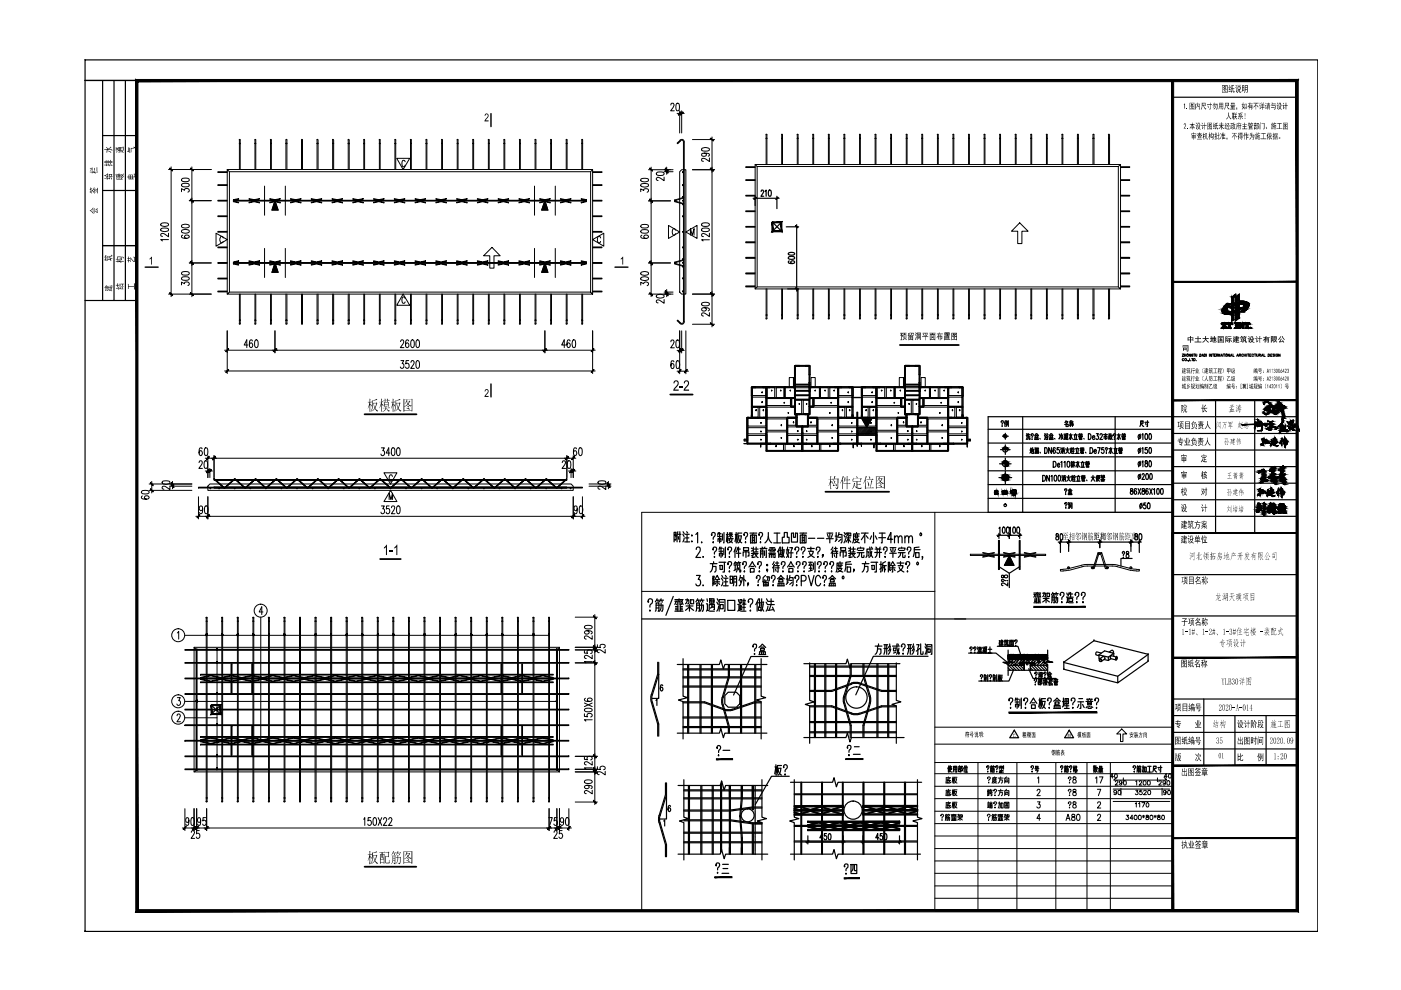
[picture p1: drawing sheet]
<svg xmlns="http://www.w3.org/2000/svg" width="297mm" height="210mm" viewBox="0 0 297 210" stroke-linecap="round" stroke-linejoin="round" font-family="sans-serif">
<g fill="none" stroke="#000" stroke-width=".21">
<path d="M199.5 172.9v.1l.2-.4a.36 .36 0 0 1 .3 .4 .36 .36 0 0 1-.3 .4v.1M199.7 173.8v.1zM200.4 173.9l.1-.8h.3l-.1 .8M200.5 173.3h.3M200.5 173.6h.3M200.5 172.8h.4M200.6 172.6l-.2 .3M200.7 166h.7M200.7 168.7h.7M200.7 171.3h.7M200.7 172.8l.1 .2M200.8 165.5h.7"/>
<path d="M200.8 168.1h.7M200.8 170.8h.7M200.9 173.3h.4l-.1 .6M201 172.8h.4M201.1 164.7v.2M201.1 167.3v.3M201.1 170v.2M201.1 173.1l-.2 .8M201.1 172.6l-.2 .3M201.2 165.1l.1 .6 .2 .2v-.1M201.2 165.8l-.5 .1M201.2 167.8l.1 .6 .2 .2v-.1"/>
<path d="M201.2 168.5l-.5 .1M201.2 170.4v.4l.3 .4v-.1M201.2 171.1l-.5 .1M201.2 172.8l.1 .2M201.4 165.1l-.6 .1v.7M201.4 167.7l-.6 .2v.6M201.4 170.3l-.6 .2v.7M201.5 164.9h-.9l-.1 1.1M201.5 167.6h-.9l-.1 1.1M201.5 170.2h-.9l-.1 1.1M201.7 172.9h.3l-.1 .4M201.7 173.9h1"/>
<path d="M201.7 172.7h1M201.8 173.7h.3M201.8 173.8h.3M201.8 173.5h.3M201.9 172.9l-.2 .4M201.9 165h.3M201.9 167.6h.3M201.9 170.3h.3M202.1 164.7v1.3M202.1 167.3v1.4M202.1 170v1.3M202.1 173.4v.5"/>
<path d="M202.1 172.8l.1 .2M202.2 165.7l-.1-.7-.3 .9M202.2 168.3l-.1-.7-.3 .9M202.2 171l-.1-.7-.3 .9M202.2 172.6v.1M202.3 165.1h.5l-.2 .6-.2 .3M202.3 167.8h.5l-.2 .6-.2 .3M202.3 170.4h.5l-.2 .6-.2 .3M202.4 165.3l.2 .5 .3 .2M202.4 167.9l.2 .5 .3 .3M202.4 170.5l.2 .6 .3 .2M202.4 172.8l-.2 .5"/>
<path d="M202.4 173.7h.3M202.4 173.8h.3M202.4 173.5h.3M202.4 173.4v.5M202.6 172.9l.1 .4M202.6 173.2l-.2 .1M202.7 172.8l-.3 .1v.4M202.9 164.8h-.6l-.2 1.2M202.9 167.5h-.6l-.2 1.2M202.9 170.1h-.6l-.2 1.2M203 173.9l.5-.4 .5 .4M203 172.8h.5v.3l-.2 .1"/>
<path d="M203.1 173.4h.9M203.2 172.6l-.2 .6M203.5 173.3v.6M203.7 172.8h.3v.4h-.3zM209.4 172.9l-.1 .1a.31 .31 0 0 1 .3-.4 .31 .31 0 0 1 .3 .3 .31 .31 0 0 1-.2 .3l-.1 .3M209.4 170.3h.4M209.4 165a.29 .29 0 0 1 .2-.3 .29 .29 0 0 1 .4 .2 .29 .29 0 0 1-.2 .4l-.2 .3M209.4 167.5h.3v.4h-.3zM209.4 168.1v.6M209.5 170.5v.6M209.6 167.9v.7M209.6 170v.3"/>
<path d="M209.6 168.2h.2M209.6 173.8v.1zM209.6 165.9v.1zM209.7 170.4l-.1 .7M209.8 168.5l-.4 .2M209.8 167.6h.6M209.8 171.2h-.4M209.8 168.1h.5M209.8 170.5h.6M209.8 171.3v-.6h.6l-.1 .6M209.9 170.1v.2h.4v-.2M209.9 168h.4"/>
<path d="M210 168.1l-.1 .2h.4v.4h-.2M210 170.7v.6M210.1 167.6l.3 .4M210.1 167.3l-.3 .7M210.1 170.5l-.2 .2M210.1 170v.3M210.2 170.7v.6M210.3 173.9l.1-.8h.3v.8h-.1M210.4 173.3h.8v.5l-.1 .1M210.4 173.6h.3M210.4 172.8h.4M210.5 172.6l-.2 .3"/>
<path d="M210.5 165.6h.7l-.3 .3-.4 .1M210.5 165.2h.8M210.6 172.8l.1 .2M210.6 165.6l.3 .3 .4 .1M210.7 165v.4h.4v-.4M210.7 167.6v.1a.28 .28 0 0 1 .3-.3 .28 .28 0 0 1 .3 .3l-.4 .5M210.7 170.3a.29 .29 0 0 1 .2-.3 .29 .29 0 0 1 .4 .2 .29 .29 0 0 1-.2 .4l-.2 .3M210.9 168.6h.1zM210.9 171.2h.1zM210.9 164.7v.2M210.9 172.8h.4M211 173.1v.6l-.2 .2"/>
<path d="M211 172.6l-.2 .3M211.1 172.8l.1 .2M211.3 164.9h-.8l-.2 1.1M211.6 172.9h.3l-.1 .4M211.6 173.9h1M211.6 172.7h1M211.6 170.3h.5v.9l-.2 .1M211.6 165h1.1M211.6 167.6h1.1M211.7 173.7h.3M211.7 173.8h.3M211.7 173.5h.3"/>
<path d="M211.8 172.9l-.2 .4M211.9 170l-.3 1.3M212 173.4v.5M212 172.8l.1 .2M212 165.4h.5v.5l-.2 .1M212 165a.99 .99 0 0 1-.4 1M212 168h.5v.5l-.2 .2M212 167.6l-.1 .7-.3 .4M212.1 172.6v.1M212.2 164.7v.3M212.2 167.3v.3M212.3 172.8l-.2 .5"/>
<path d="M212.3 173.7h.3M212.3 173.8h.3M212.3 173.5h.3M212.3 173.4v.5M212.3 170.3h.4v1h-.4zM212.5 172.9l.1 .4M212.5 173.2l-.2 .1M212.6 172.8l-.3 .1v.4M212.9 173.9l.5-.4 .6 .4M212.9 172.8h.5v.3l-.2 .1M213 173.4h.9M213 166v-1h.9v1h-.1"/>
<path d="M213 168.7v-1.1h.9v1.1h-.1M213 170.1h.9v1.2h-.9zM213.1 172.6l-.2 .6M213.2 170.4h.6M213.2 165.4h.5v.4h-.5zM213.2 168h.5v.4h-.5zM213.3 170.7h.4v.5h-.4zM213.4 164.7l-.3 .3M213.4 167.3l-.3 .3M213.4 173.3v.6M213.5 170.2v.5M213.6 172.8h.4v.4h-.4z"/>
<path d="M219.9 167.7l.2-.4 .4 .2v.4l-.7 .8h.8M220 165l.2-.3v1.3M220 170h.5l-.3 .5a.4 .4 0 0 1 .3 .6 .4 .4 0 0 1-.7 0M220.6 173.5h-.8l.5-.9v1.3M226 173.9l.4-1.3 .5 1.3M226.2 173.5h.5M226.6 165v.1l-.1-.1 .2-.3a.34 .34 0 0 1 .4 .3 .34 .34 0 0 1-.3 .4v.2M226.6 167.6v.1l-.1-.1 .2-.3a.36 .36 0 0 1 .4 .4 .36 .36 0 0 1-.3 .4v.1M226.6 170.3v.1l-.1-.1a.29 .29 0 0 1 .2-.3 .29 .29 0 0 1 .4 .2 .29 .29 0 0 1-.2 .4l-.1 .3M226.7 168.6h.1zM226.7 171.2h.1zM226.8 165.9v.1z"/>
<path d="M227.3 172.7v.4a.47 .47 0 0 1 .6 .3 .47 .47 0 0 1-.2 .5 .42 .42 0 0 1-.5-.4 .42 .42 0 0 1 .5-.4l.2-.1-.1-.3zM227.5 164.8v.3a.49 .49 0 0 1 .6 .3 .49 .49 0 0 1-.2 .6 .42 .42 0 0 1-.5-.4 .42 .42 0 0 1 .6-.4l.1-.4zM227.5 167.4v.4a.49 .49 0 0 1 .6 .3 .49 .49 0 0 1-.2 .6 .43 .43 0 0 1-.5-.5 .43 .43 0 0 1 .6-.3l.1-.2v-.3zM227.5 170.1v.3a.49 .49 0 0 1 .6 .3 .49 .49 0 0 1-.2 .6 .42 .42 0 0 1-.5-.4 .42 .42 0 0 1 .6-.4l.1-.2v-.2zM228.4 172.7l.2-.1a.72 .72 0 0 1 .4 .7 .72 .72 0 0 1-.4 .6h-.2l-.2-.5zM232.2 165l.3-.3v1.3M232.7 167.3h.7l-.5 1.4M232.7 170.3l.2-.3 .4 .1v.4l-.6 .8h.7M232.7 173l.2-.4 .4 .2v.3l-.6 .8h.7M233.1 164.7h.7l-.5 1.3M236 167.3h12M236 169.9h12"/>
<path d="M236.1 164.7h-.7l.4-.7v1M236.4 164.1a.44 .44 0 0 1 .6 .3 .44 .44 0 0 1-.4 .6l-.3-.2zM236.5 165.8v-.1a.29 .29 0 0 1 .3-.2 .29 .29 0 0 1 .2 .3l-.6 .7h.7M236.7 164.8l-.6 .6h11.3l-.6-.6M236.7 167.9a.29 .29 0 0 1-.3 .2 .29 .29 0 0 1-.3-.3 .29 .29 0 0 1 .4-.2 .47 .47 0 0 1 .2 .5 .47 .47 0 0 1-.5 .3M237.2 167.6a.43 .43 0 0 1 .5 .4 .43 .43 0 0 1-.5 .4l-.2-.3zM237.7 167.1v1.5M237.9 165.9a.28 .28 0 0 1-.3 .2 .28 .28 0 0 1-.3-.3l.3-.3a.46 .46 0 0 1 .3 .5 .46 .46 0 0 1-.5 .4v-.1M238.2 164.9v.8M238.3 165.6a.43 .43 0 0 1 .5 .4 .43 .43 0 0 1-.5 .4l-.1-.3zM238.8 172.8h.5l-.3 .4a.31 .31 0 0 1 .3 .5 .31 .31 0 0 1-.6-.1M240.2 173.5h-.6l.4-.7v1"/>
<path d="M240.6 172.9a.43 .43 0 0 1 .5 .4 .43 .43 0 0 1-.5 .4l-.1-.3zM240.7 170.4l.2-.2v.9M240.8 165.7l.2-.2v1M240.8 167.6h.5l-.3 .3a.31 .31 0 0 1 .2 .5 .31 .31 0 0 1-.5-.1M241.4 170.4l.2-.2v.9M241.5 172.9a.43 .43 0 0 1 .5 .4 .43 .43 0 0 1-.5 .4l-.2-.3zM241.6 165.8l.1-.3 .3 .1v.3l-.5 .6h.6M242.1 167.6h-.4l-.1 .3a.32 .32 0 0 1 .5 0 .32 .32 0 0 1 0 .5 .32 .32 0 0 1-.5-.1M242.1 170.2h.6l-.4 .9M242.2 173l.5 .2M242.4 172.8v.6M242.5 165.6a.43 .43 0 0 1 .5 .4 .43 .43 0 0 1-.5 .4l-.1-.3z"/>
<path d="M242.5 167.8a.28 .28 0 0 1 .3-.3 .28 .28 0 0 1 .2 .3l-.6 .7h.7M242.7 173l-.5 .2M243 172.9v.2a.39 .39 0 0 1 .4 .2 .39 .39 0 0 1 .1 .4l-.3 .1a.31 .31 0 0 1-.2-.4 .31 .31 0 0 1 .4-.2l.1-.3zM243.1 170.3a.44 .44 0 0 1 .5 .3 .44 .44 0 0 1-.3 .5l-.3-.2zM243.4 165.6a.43 .43 0 0 1 .5 .4 .43 .43 0 0 1-.5 .4l-.2-.3zM243.5 167.6a.43 .43 0 0 1 .5 .4 .43 .43 0 0 1-.5 .4l-.2-.3zM243.9 172.9a.43 .43 0 0 1 .5 .4 .43 .43 0 0 1-.5 .4l-.1-.3zM244.7 173l.5 .2M244.9 172.8v.6M245.2 173l-.5 .2M245.4 164.9v.8M245.5 172.9v.2a.39 .39 0 0 1 .4 .2 .39 .39 0 0 1 0 .4l-.3 .1a.31 .31 0 0 1-.2-.4 .31 .31 0 0 1 .4-.2l.1-.3z"/>
<path d="M245.7 165.8l.2-.3 .3 .1v.3l-.5 .6h.6M246.4 167.1v1.5M246.4 172.9a.43 .43 0 0 1 .5 .4 .43 .43 0 0 1-.5 .4l-.1-.3zM247.1 165.9a.28 .28 0 0 1-.3 .2 .28 .28 0 0 1-.3-.3l.3-.3a.46 .46 0 0 1 .3 .5 .46 .46 0 0 1-.5 .4v-.1M247.2 167.9a.28 .28 0 0 1-.4 .2 .28 .28 0 0 1-.1-.4 .28 .28 0 0 1 .5 0l-.1 .7h-.4M247.5 164.7h-.7l.5-.7v1M247.5 165.6a.43 .43 0 0 1 .5 .4 .43 .43 0 0 1-.5 .4l-.1-.3zM247.7 167.6a.43 .43 0 0 1 .5 .4 .43 .43 0 0 1-.5 .4l-.1-.3zM247.9 164.1a.44 .44 0 0 1 .5 .3 .44 .44 0 0 1-.3 .6l-.3-.2z"/>
</g>
<g fill="#000">
<path d="M198.6 70.7h.4l.1-.2h.1l-.1 .2h.8v.2h-.8l-.1 .3h.3v-.2h.1v.2h.4l-.1 .7-.2-.1h.1v-.5h-.2v.8h-.1v-.8h-.2v.7h-.2v-.7l-.2 .3-.1-.1 .4-.5-.4-.1zM143 80.8l.6-.2 .3 .4-.1 .7-.8 .8 .9 .1v.2h-1.2l.2-.4 .7-.9v-.6a.37 .37 0 0 0-.4 0 .37 .37 0 0 0-.2 .4h-.2zM144.1 81.9h.7v.3h-.7zM145.1 80.9l.2-.3h.5l.2 .3v.6l-.8 1.1h.9v.2h-1.2l.1-.4 .9-1.1-.1-.4h-.2a.33 .33 0 0 0-.4 .4h-.2zM81.9 115.5h.1v2.2h-.2v-1.7l-.4 .3v-.3zM82.6 116.8h.7v.3h-.7zM84.1 115.5h.1v2.2h-.2v-1.7l-.4 .3v-.3z"/>
<path d="M191.4 70.6h.8l-.4 .3h.4v.9h-.2v-.8h-.4l-.1 .8v-.9h.2l.1-.2h-.4zM190.9 70.6h.5l-.2 .4 .3 .1-.1 .4-.2-.3-.1 .9-.2-.1h.2v-.8h-.2v-.1h.3l-.3-.2 .3-.2h-.3zM191.8 71.1v.7l-.4 .3-.1-.1 .4-.3zM191.9 71.7l.3 .3v.1z"/>
<path d="M192.5 70.7l.5-.2 .1 .1-.4 .2v.3l.2-.1-.1-.1 .1-.1 .1 .3h.2l.1-.4-.2-.1h.6v.2a.21 .21 0 0 1 0 .3 .21 .21 0 0 1-.3 0h.1l.1-.4h-.2l-.2 .5-.3-.1-.4 .1zM192.6 71.3h1v.8l-.1-.1h-.8l-.1 .1zM193.2 71.4v.2h.3v-.2zM192.7 71.4v.2h.3v-.2zM193.2 71.7v.2h.3v-.2zM192.7 71.7v.2h.3v-.2z"/>
<path d="M194 70.6l.1-.1 .3 .3-.1 .1zM194.4 70.5h.8v1.6l-.2-.1h.1v-1.3h-.6v1.4h-.1zM194.6 70.8h.5v.2h-.5zM193.9 71l.2-.1 .2 .3h-.1zM194.6 71.1h.4v.7h-.4zM194.7 71.2v.4h.2v-.4zM194.2 71.3l.1 .3-.2 .5-.1-.1z"/>
<path d="M195.6 70.6h1.1v.1h-.5v.6h.6v.2h-.6v.6l-.1-.6h-.6v-.2h.6v-.6h-.5zM196.6 70.7l.1 .1-.3 .5-.1-.1zM195.6 70.8l.3 .1v.4z"/>
<path d="M197.1 70.6h1.3v.1h-.6l-.1 .2h.6v1.2l-.1-.1h-.9l-.2 .1v-1.2h.6v-.2h-.6zM198 71v.9h.2v-.9zM197.6 71v.2h.3v-.2zM197.3 71v.9h.2v-.9zM197.6 71.3v.2h.3v-.2zM197.6 71.7v.2h.3v-.2z"/>
<path d="M200.2 70.5h1.1v.4h-.4l.5 .1v.1h-.5l.4 .1v.6h-.9v-.6l.4-.1h-.6v-.1l.6-.1h-.6zM201 70.7h.2zM200.7 70.7h.2zM200.4 70.7h.2zM200.6 71.3l.5 .1zM200.6 71.5h.5zM200.6 71.7l.5 .1zM200.2 71.2h.1v.7h1.2v.2h-1.3z"/>
<path d="M201.7 70.6h1.2v1.5l-.1-.1h-1l-.1 .1zM202.2 70.7l.4 .1v.2a.18 .18 0 0 0-.1 .2 .18 .18 0 0 0 .2 .1l.1-.6zM201.8 70.7v1.2h.5l-.2-.2v-.2l.3 .3v.1h.4v-.5l-.2 .1-.3-.2-.4 .2v-.2a.16 .16 0 0 0 .3 0 .16 .16 0 0 0-.1-.3l-.1 .2-.2-.2 .3-.3zM202.2 71.5l.1-.1 .2 .2-.1 .1zM202.2 71l.1 .1 .2-.1z"/>
<path d="M78.9 84.8l.2 .1 .7-.3 .2 .2-.9 .2v.4h.7v-.1l.2 .2-.3 .8a.51 .51 0 0 0 .4 .7l.1 .1a.3 .3 0 0 1-.4 .1 .3 .3 0 0 1-.2-.3l-.1-.2-.8 .5 .7-.6-.3-1.1-.1 1.1-.5 .6 .4-.8zM79.2 85.5l.3 .9 .3-.9zM78.4 84.5l.2 .2-.1 .5 .2-.1 .2 .2h-.4v.3l.3 .4-.1 .2-.2-.5v1.5l-.1 .1v-1.5l-.4 .9 .3-1.2v-.2h-.3v-.1h.4z"/>
<path d="M80.8 84.5l.2 .1-.1 .6 .3-.2 .1 .3h-.4v.3l.4 .4-.1 .1-.3-.5v1.6l-.1 .1v-1.5l-.4 .7 .4-1v-.2l-.4-.1h.4zM81.6 84.5l.2 .1-.1 .3h.3v-.4l.3 .1-.1 .3 .3-.1 .1 .2h-.4l-.2 .3v-.3h-.3l-.1 .3v-.3l-.4-.1h.4zM81.4 85.3h.9v-.1l.2 .2-.1 .8-.1 .1v-.2h-.4v.2v.2h.4l.2-.2 .2 .2h-.7l.2 .4 .5 .2-.2 .2-.6-.8-.3 .6-.6 .2 .5-.3 .2-.4-.6-.1h.6l.1-.4-.4 .2zM81.5 85.4v.3h.8v-.3zM81.5 85.8v.3h.8v-.3z"/>
<path d="M83.9 84.8l.1 .1 .8-.3 .1 .2-.9 .2v.4l.8-.1 .1 .2-.3 .9a.59 .59 0 0 0 .5 .7 .36 .36 0 0 1-.4 .1 .36 .36 0 0 1-.2-.4l-.1-.1-.8 .5 .7-.6-.2-1.1h-.1l-.1 1.1-.5 .6 .4-.8zM84.2 85.5l.2 .9 .3-.9zM83.3 84.5l.2 .2-.1 .5 .2-.1 .2 .2h-.4v.3l.3 .5v.1l-.3-.5v1.5l-.1 .1v-1.5l-.4 .9 .4-1.4-.4-.1h.4z"/>
<path d="M85.6 84.5l.1 .2h1.5l.1-.2 .2 .2-.1 2.5-.1 .1v-.3h-1.6v.2l-.1 .1zM85.7 84.7v1.5l.4-.3a.27 .27 0 0 0 .3-.2 .27 .27 0 0 0-.1-.3l-.1-.2-.3 .5 .3-1zM86.2 84.7l.2 .1-.1 .2h.5v-.1l.2 .2-.3 .4a.29 .29 0 0 0 0 .3 .29 .29 0 0 0 .3 .1l.2 .1a.21 .21 0 0 1-.2 .2 .21 .21 0 0 1-.3-.2 .27 .27 0 0 0-.3-.2 .27 .27 0 0 0-.2 .2l-.5 .2v.8h1.6v-2.3zM86.2 85.1l.1 .1a.2 .2 0 0 0 .1 .3 .2 .2 0 0 0 .3-.2v-.2zM86.3 86a.25 .25 0 0 1 .3 .1 .25 .25 0 0 1 0 .3zM86.1 86.4l.4 .1a.25 .25 0 0 1 .3 .1 .25 .25 0 0 1 0 .3z"/>
<path d="M176.9 100.9l.3 .1-.3 .5h.7l.1-.1 .1 .2-.1 1.9a.24 .24 0 0 1-.2 .2 .24 .24 0 0 1-.3-.2l-.1-.1a.44 .44 0 0 0 .5-.2 .44 .44 0 0 0 0-.5v-1.1h-.7l-.4 .6zM176.9 101.9l.2 .2-.4 .7h.5l-.1-.4 .1 .1a.32 .32 0 0 1 .1 .6 .29 .29 0 0 0-.3-.3 .29 .29 0 0 0-.3 .2l-.1-.2zM176.1 100.9l.2 .1-.1 .6 .2-.1 .2 .2h-.4v.3l.3 .2v.3l-.1 .1-.2-.5v1.6h-.1v-1.5l-.4 .8 .4-1.2v-.1l-.4-.1h.4z"/>
<path d="M179.1 101.2l.2 .1-.1 .4h.3v-.8l.2 .1v.7l.4-.1 .2 .2h-.6v.7l.5-.1 .1 .2h-.6v1.1l-.2 .1v-1.2h-.6l-.1-.1h.7v-.7h-.4l-.3 .6zM178.7 100.9l.2 .2-.3 .5 .1 .2-.1 1.8-.1 .2v-1.9l-.4 .5z"/>
<path d="M180.8 102h1.5l.1-.1 .2 .2h-.8v.6h.4l.1-.2 .2 .3h-.7v.6l1 .1-.3 .2-.7-.1-.5-.3-.2-.4-.5 .8 .4-.6 .1-.7 .2 .1-.2 .4 .5 .4v-1.2l-.8 .1zM181.5 100.9l.3 .3-.1 .2zM180.9 101.3v.2h1.6v-.2l.2 .3-.3 .3 .1-.4h-1.6v.3l-.1 .1z"/>
<path d="M183.6 100.9l.2 .1-.3 .7 .1 .2v1.7l-.2 .1v-1.8l-.4 .6zM184.2 101l.3 .2-.1 .4zM183.7 101.6h1.2l.1-.1 .2 .2zM183.9 102l.4 .7-.2 .4zM184.7 101.8l.3 .2-.5 1.4 .6-.1 .2 .2h-1.6l-.1-.1h.9z"/>
<path d="M185.7 101h1.7l.1-.1 .1 .2v2.5l-.2 .1v-.2h-1.6l-.1 .2zM185.8 101.1v1.5l.5-.3a.41 .41 0 0 0 0-.7l-.3 .5 .4-1zM186.4 101.1l.2 .2-.2 .1 .6-.1 .1 .2-.2 .3a.32 .32 0 0 0-.1 .4 .32 .32 0 0 0 .4 .2h.2a.5 .5 0 0 1-.8-.2l-.8 .5v.7h1.6v-2.3zM186.4 101.5l.2 .5 .3-.5zM186.4 102.4l.4 .1v.3zM186.3 102.9l.3 .1a.21 .21 0 0 1 .3 0 .21 .21 0 0 1 0 .3z"/>
<path d="M78.9 180.7l.3 .1 .6-.3 .2 .2-.9 .2v.5h.7v-.2l.2 .2-.3 .8a.62 .62 0 0 0 .5 .8l-.3 .1-.4-.5-.8 .6 .5-.4a.35 .35 0 0 0 .1-.6l-.2-.8-.1 1.2-.5 .6 .4-.7zM79.2 181.4l.3 .9 .3-.9zM78.3 180.4l.3 .2-.1 .5 .2-.1 .2 .2h-.4l.3 .8-.3-.4v1.6l-.2 .1 .1-1.6-.5 .8 .4-1.1v-.2l-.4-.1h.5z"/>
<path d="M81.7 180.7h.6l.1-.1 .2 .1-.1 1-.7-.1v1.3h.6l.2-.6v.7h-.8l-.1-.1v-1.5l.6 .1v-.7h-.6zM80.4 180.7h1l.1-.1 .1 .2h-.4v.3l.2-.1 .2 .2-.1 1.9-.1 .1v-.3h-.7l-.1 .3v-2.1h.3v-.3h-.4zM80.9 180.8v.3h.2v-.3zM81.2 181.2v.6l.2 .1v-.7zM80.9 181.2l-.2 1h.7v-.2l-.3-.1v-.7zM80.7 181.2v.8l.2-.6zM80.7 182.3v.5h.7v-.5z"/>
<path d="M83.2 181.3l.2 .1 .4-.1 .1 .2-.1 1.4a.18 .18 0 0 1-.1 .3 .18 .18 0 0 1-.2-.2l-.1-.1 .3 .1v-.5h-.3l-.2 .5-.3 .2 .3-.7zM83.4 181.5v.4h.3v-.4zM83.4 182v.4h.3v-.4zM84.3 181.3l.2 .1-.1 .3h.5l.1 .1-.1 1a.27 .27 0 0 1-.2 .4 .27 .27 0 0 1-.3-.2h.1a.26 .26 0 0 0 .3-.1 .26 .26 0 0 0 0-.3v-.8h-.4l-.2 1-.4 .4 .3-.4 .1-.5a.25 .25 0 0 0 .1-.3 .25 .25 0 0 0-.3-.1l-.1-.2h.4zM83.4 180.4l.2 .2-.2 .2h.5v-.1l.2 .2h-.5l.1 .2v.2a.29 .29 0 0 0-.3-.4 .29 .29 0 0 0-.3 .3l-.1 .2zM84.3 180.5l.2 .1-.2 .2 .6-.1 .1 .2h-.5l.3 .2-.1 .2-.2-.4h-.2l-.4 .5z"/>
<path d="M85.6 180.5l1.6 .1 .1-.2 .2 .2-.1 2.5-.2 .1v-.2h-1.5l-.1 .2zM85.7 180.6v1.5l.4-.3a.29 .29 0 0 0 .3-.2 .29 .29 0 0 0-.1-.3l-.1-.2-.4 .5 .4-1zM86.2 180.6l.2 .1-.2 .2 .6-.1 .2 .2-.3 .3a.4 .4 0 0 0 0 .5 .4 .4 0 0 0 .5 .1 .32 .32 0 0 1-.3 .2 .32 .32 0 0 1-.2-.3l-.3-.1-.7 .5v.7h1.5v-2.3zM86.2 181l.3 .5 .2-.5zM86.3 181.9a.26 .26 0 0 1 .3 .1 .26 .26 0 0 1 0 .3zM86.1 182.4l.4 .1a.2 .2 0 0 1 .3 0 .2 .2 0 0 1-.1 .3z"/>
</g>
<path d="M190.8 73.2h12.5M77.3 87.8h11M142.1 83.7h4.8M80.6 118.5h4.4M175 104.3h13.5M77.3 183.8h11" fill="none" stroke="#000" stroke-width=".38"/>
<g fill="none" stroke="#000" stroke-width=".21">
<path d="M84.1 33.6h2.8l-1.4 2.3zM85.9 34.3l-.2-.3a.76 .76 0 0 0-.3 1.3h.4l.1-.3M45.8 49.4l2.4 1.4-2.4 1.4zM47.3 50.5l-.2-.4a.71 .71 0 0 0-.5 .7 .71 .71 0 0 0 .5 .7l.2-.3M58.3 55.8l.7 1.9h-1.3zM58.3 42.5l.7 2h-1.3zM104.3 52.5l1.7 1.7h-1.3v2.7h-.9v-2.7h-1.3zM115.5 55.8l.7 1.9h-1.3zM115.5 42.5l.7 2h-1.3zM125.6 50.8l2.4-1.4v2.8zM127.3 50.5l-.2-.4a.81 .81 0 0 0-.3 1.3h.4l.1-.2M141.7 47.8l2.4 1.4-2.4 1.3z"/>
<path d="M143.2 48.8l-.2-.3a.75 .75 0 0 0-.5 .7 .75 .75 0 0 0 .5 .7l.2-.4M145.4 49.2l2.4-1.4v2.7zM146.4 49.9v-1.4l.4 1.4 .4-1.4v1.4M216.2 47.2l1.8 1.8h-1.3v2.6h-.9v-2.6h-1.3zM85.5 62.4l1.4 2.3h-2.8zM85.9 63.3a.36 .36 0 0 0-.4-.3 .36 .36 0 0 0-.3 .5l.2 .8h.3l.2-.3M182.8 88.9h2l-1 1.7zM81.4 100.2h2.8l-1.4 2.4zM82.5 105.9v-1.3l.4 1.3 .3-1.3v1.3M82.8 104l1.4 2.3h-2.8zM83.2 101l-.2-.3a.71 .71 0 0 0-.5 .6 .71 .71 0 0 0 .5 .7l.2-.3"/>
</g>
<g fill="none" stroke="#000" stroke-width=".21">
<path d="M181.8 90.6h4v1.5h-4zM181.9 90.6l-.1 .2M182.1 90.6l-.3 .4M182.4 90.6l-.6 .6M182.6 90.6l-.8 .8M182.8 90.6l-1 1M183 90.6l-1.2 1.3M183.2 90.6l-1.4 1.5M183.5 90.6l-1.5 1.5M183.7 90.6l-1.5 1.5M183.9 90.6l-1.4 1.5M184.1 90.6l-1.4 1.5"/>
<path d="M184.3 90.6l-1.4 1.5M184.6 90.6l-1.5 1.5M184.8 90.6l-1.5 1.5M185 90.6l-1.4 1.5M185.2 90.6l-1.4 1.5M185.4 90.6l-1.4 1.5M185.7 90.6l-1.5 1.5M185.8 90.7l-1.4 1.4M185.8 90.9l-1.1 1.2M185.8 91.1l-.9 1M185.8 91.4l-.7 .7M185.8 91.6l-.5 .5"/>
<path d="M185.8 91.8l-.3 .3M185.8 92v.1"/>
</g>
<path d="M58.3 55.8l.7 1.9h-1.3zM58.3 42.5l.7 2h-1.3zM115.5 55.8l.7 1.9h-1.3zM115.5 42.5l.7 2h-1.3zM182.8 88.9h2l-1 1.7z" fill="#000" stroke="#000" stroke-width=".21"/>
<path d="M18 12.7h.1M18 197.5h.1" fill="none" stroke="#000" stroke-width=".25"/>
<!-- layer: PUB_TITLE -->
<path d="M18 12.7h261.4v184.8h-261.4z" fill="none" stroke="#000" stroke-width=".25"/>
<path d="M29.3 192.9l-.5 .4 246-.4zM28.8 193.3l246-.4 .5 .4zM274.8 17.3v175.6l.5 .4zM274.8 17.3l.5-.5v176.5zM29.3 17.3h245.5l.5-.5zM28.8 16.8h246.5l-246 .5zM28.8 16.8l.5 176.1v-175.6zM28.8 16.8l.5 176.1-.5 .4z" fill="#000" stroke="#000" stroke-width=".21"/>
<!-- layer: TK -->
<path d="M18 17.1h11h-11M21.8 17.1v23.3M24.2 17.1v46.6M26.6 17.1v46.6M21.8 28.7h7.2M21.8 40.4v11.7h7.2h-7.2v11.6M21.8 40.4h7.2M18 63.7h11" fill="none" stroke="#000" stroke-width=".25"/>
<g fill="#000">
<path d="M251 26.2h.1a.3 .3 0 0 1 .4 .2 .3 .3 0 0 1-.2 .4l-.2 .4 .4 .1h-.5l.2-.5a.25 .25 0 0 0 .2-.4 .25 .25 0 0 0-.4 .1zM251.1 22l.1-.1v1.1h-.1v-.9l-.1 .2zM251.6 22.9l.1 .1zM251.6 27.1l.2 .2zM252.3 26.3h.4v-.3l.1 .3h.5v.1h-.4l.4 .8-.3-.2-.2-.5v.6h.3v.1h-.3l-.1 .3v-.3h-.2v-.1h.2v-.6l-.4 .8-.1-.2 .4-.7h-.3zM253.4 22h.5v-.2l.1 .2h.5l-.1 1.2-.2-.1h.1v-1h-.3v.2l.3 .4-.1 .1-.2-.4-.3 .4-.1-.1 .3-.6h-.3v1.1h-.2zM257.4 21.8h.1l-.1 .2h.8l-.2 1.2h-.1l-.1-.1h.2l.1-1h-.2l-.1 .5-.3 .6-.2-.1 .3-.3 .2-.7h-.2l-.2 .6h-.3l.4-.3 .1-.3h-.2l-.2 .4-.1-.1zM258.5 26.2h.4v-.2h.1v.2h.4v.2l-.4-.1v.3h.5v.1h-.5l.5 .5v.1l-.5-.5v.7h-.1v-.7l-.5 .5v-.1l.4-.5h-.4v-.1h.5v-.3l-.4 .1zM260.4 23.8l.2 .1v.7l.5 .6-.1 .1-.3-.3-.2-.5-.3 .7h-.2l.3-.4zM260.1 29.2h.1l-.1 .5zM262.1 22.8h.2l-.1 .5zM267.4 28.2h1v.2h-.5v1h.6v.1h-1.2v-.1h.5v-1h-.4z"/>
<path d="M268.4 26.9l.2 .4-.1 .1zM270.8 26.1h.9v.1h-.3v1.1l.5-.1v.1h-1.2v-.1l.5 .1v-1.1h-.4zM27.1 60.2h.2v.5h1.1v-.6h.2v1.3h-.2v-.6h-1.1v.5h-.2zM249.8 93h.4l.1-.2v.2h.5v.2h-.5l-.1 .2h.7v.2h-.7l-.1 .1 .6 .1-.3 .5 .3 .1-.1 .1-.5-.3v-.1a.25 .25 0 0 0 .3 .1 .25 .25 0 0 0 .2-.3h-.6l.1-.3h-.4v-.2h.4l.1-.2h-.4zM255.9 92.8h.2v.8l.6 .7-.2 .2-.5-.9-.2 .6-.3 .3-.1-.1 .4-.5zM255.9 89.3h.2v.7l.6 .8-.1 .2-.6-1-.3 .8-.2 .2-.1-.2 .5-.5zM259.2 89.6l1-.1h-.2a.31 .31 0 0 0-.3 .1 .31 .31 0 0 0-.1 .3h.4l-.2 .7a.17 .17 0 0 1 .1 .2 .17 .17 0 0 1-.3 0 .17 .17 0 0 1 0-.2l.1 .2 .1-.8a.32 .32 0 0 0-.4 .4l-.3 .4 .2-.2 .3-1zM260.3 100.3h.8h-.5l.1 .5h.3l-.3 .1v.5l.5 .1-1 .1 .4-.2v-.5h-.3l.3-.1v-.5zM265.3 117.5l.4-.1 .1-.4 .1 .1a.18 .18 0 0 0-.1 .3 .18 .18 0 0 0 .3 0h.3l-.6 .1-.2 .2h.5v1.1l-.2-.2 .2 .1v-.9h-.5v.2h.4l-.4 .1v.1h.5l-.5 .1v.5v-1.1l-.4 .5 .4-.7zM250.7 133.4l.2-.1v1.2l.1 .1h-.3l.1-.1v-1zM250.7 131.1h.9l-.4 .6h.6v.2h-.6l-.1 .8-.2-.1 .2-.1v-.6h-.6v-.2h.6v-.2l.4-.3h-.8zM251.2 133.9h.7z"/>
<path d="M252.1 133.4l.2-.1v1.2l.2 .1h-.4l.2-.1v-1zM253.6 134.3l.2 .2v.2zM255 133.4l.2-.1v1.2l.2 .1h-.4l.1-.1v-1zM255.6 133.9h.6zM256.4 133.4h.1a.39 .39 0 0 1 .4 .2 .39 .39 0 0 1-.3 .5l-.2 .4h.4l.1-.2v.3h-.6l.5-.9a.21 .21 0 0 0 0-.3 .21 .21 0 0 0-.3 0 .21 .21 0 0 0 0 .3h-.1zM257.9 134.3l.3 .2v.2zM259.1 135.5l.1 .4h.4l-.5 .1v.2h.7l-.7 .1-.1 .2h.5l-.3 .4 .2 .3-.5-.4 .3 .2 .2-.4-.4 .1v-.4h-.4l.4-.1 .1-.2-.3-.1a.3 .3 0 0 0 .3-.1 .3 .3 0 0 0 0-.3zM259.3 133.4l.3-.1v1.2l.2 .1h-.5l.2-.1v-1zM259.9 133.9h.7zM260.7 133.4a.3 .3 0 0 1 .5 .1 .3 .3 0 0 1-.2 .4l.2 .2-.1 .4a.2 .2 0 0 1-.3 .1 .2 .2 0 0 1 0-.3 .17 .17 0 0 0 .1 .3 .17 .17 0 0 0 .2-.2v-.4l-.2-.1 .2-.2a.21 .21 0 0 0 .1-.2 .21 .21 0 0 0-.3-.1 .21 .21 0 0 0-.1 .2zM260.8 125.9h.8h-.4v.1a.18 .18 0 0 0 0 .3 .18 .18 0 0 0 .3 0l.3 .1h-.6l.4 .9h.2h-.3l-.3-.9-.2 .6-.4 .4 .4-.6a.21 .21 0 0 0 .1-.3 .21 .21 0 0 0-.3 0l-.2-.1h.2a.29 .29 0 0 0 .4-.1 .29 .29 0 0 0 0-.4zM267.2 133.9h.6z"/>
<path d="M249.3 152.9h.4v-.3l.1 .3h.5v.2l-.5-.1-.1 .3h.7v.1h-.7l-.1 .2h.6l-.3 .5 .2 .2-.6-.2 .1-.2a.26 .26 0 0 0 .2 .1 .26 .26 0 0 0 .2-.2h-.5l.1-.4h-.5v-.1h.5v-.3l-.3 .1zM258.5 149.4h.4l.1 .3-.5 .8h.4l.1-.2v.4h-.6l.5-.8a.24 .24 0 0 0 0-.4 .24 .24 0 0 0-.4 0l.1 .3-.2-.1zM259.9 149.5h.1a.32 .32 0 0 1 .4 .1 .32 .32 0 0 1-.2 .5l-.3 .4h.4l.1-.2v.4h-.5l.4-.9a.21 .21 0 0 0 0-.3 .21 .21 0 0 0-.3 .1v.2l-.1-.1zM261.3 149.9l.6 .1zM262.5 156.4h.1v.4h.3v-.6h.1v.6h.4v-.4h.1v.6h-.5v.6h.4v-.5h.1v.8l-.1-.1h-1v-.7l.1 .5h.4v-.6h-.4zM262.8 149.9l.6 .1zM264.3 149.5l.2-.1v1.1l.2 .2h-.4l.2-.1v-1.1zM269.3 156.5h.1a.36 .36 0 0 1 .4 .2 .36 .36 0 0 1-.2 .4l-.3 .5h.4l.1-.2v.2h-.5l.4-.7a.22 .22 0 0 0 0-.4 .22 .22 0 0 0-.3 .2l-.1 .1zM270.1 159.8l.3-.1v1.2l.2 .1h-.5l.2-.1v-1zM270.8 156.4a.4 .4 0 0 1 .5 .3 .4 .4 0 0 1-.3 .5l-.2 .4h.3l.2-.2-.1 .2h-.5l.4-.8a.21 .21 0 0 0 0-.3 .21 .21 0 0 0-.3 .1v.2h-.1zM271 153h.8a.24 .24 0 0 0-.3 0 .24 .24 0 0 0 0 .2v.8l.6 .1-1.2 .1-.1-.1h.6v-1h-.3zM272.2 157.5l.1 .2z"/>
<path d="M250.6 163h.1v.5h.4l-.1-.7h.2v.7h.3v-.5h.1v.6h-.4v.7h.3v-.5h.2v.7l-.2-.1h-.9v-.6h.1v.5h.4v-.7h-.5zM271.6 159.8a.36 .36 0 0 1 .5 .2 .36 .36 0 0 1-.3 .4l-.2 .5h.3l.2-.2-.1 .3h-.5l.4-.9a.23 .23 0 0 0 .1-.3 .23 .23 0 0 0-.4 0 .23 .23 0 0 0 0 .3z"/>
<path d="M259.1 18h1.2v1.7h-1.2zM259.2 18.2v1.3h.9v-1.3zM259.5 18.2l.5 .1-.1 .2a.2 .2 0 0 0-.1 .3 .2 .2 0 0 0 .3 .1v.1l-.4-.2-.3 .2-.1-.1a.17 .17 0 0 0 .2-.1 .17 .17 0 0 0 0-.2l-.1 .1-.1-.1zM259.5 19.1l.3 .2v.1l-.3-.1zM259.6 18.9l.2 .1v.2zM259.5 18.5l.2 .2 .1-.2z"/>
<path d="M261 18.1l.6-.1 .1 .2h-.3v.5h.3v.1h-.3v.1l.2 .6 .1-.2a.17 .17 0 0 1 0 .2 .17 .17 0 0 1-.2 .1l-.2-.8h-.2v.6l.1-.2 .1 .2-.2 .3-.1-.1zM260.7 18l.1 .1-.2 .5h.2l.1-.3 .1 .1-.3 .6 .3-.1-.5 .2 .2-.4-.2-.1zM261.2 18.2l-.1 .5h.2v-.5zM260.5 19.4l.5-.2-.1 .2-.3 .1z"/>
<path d="M262.4 18.4h.4v-.4h.2l-.1 .4h.2v.6h-.2v.5l.2-.2v.3h-.3v-.6h-.2l-.1 .6h-.3l.4-.5-.2-.1zM261.9 18.5h.3v.8l.2-.1-.3 .4v-.9h-.2zM262.5 18.5v.3h.4v-.3zM262 18l.2 .4-.2-.3zM262.4 18h.1l.1 .4z"/>
<path d="M264 18h.5v1.5l-.2 .2 .1-.7h-.3l-.2 .7-.1-.1 .2-.6zM263.4 18.1h.4v1.2l-.3-.1v.2h-.1zM264.1 18.2v.3h.3v-.3zM264.1 18.6v.3h.3v-.3zM263.5 18.7v.3h.2v-.3zM263.5 18.2v.3h.2v-.3z"/>
<path d="M19.1 36.4h.4l.1-.1v.1h.2h-.1l.3-.2 .1 .1-.2 .1h.9v.1h-.9l.4 .2v.1l-.7-.3v.2h-.1v-.2h-.4zM19.1 35.6l.4 .2v-.3h.1v.7h-.1v-.3l-.4-.2zM20.5 35.5h.1v.8h-.1zM19.9 35.6h.2v.6h-.2zM19.1 36.1l.3-.1-.2 .2z"/>
<path d="M19.9 39.7l.2 .1-.2 .2 .2 .1v.6h-.2l.2 .3-.1 .1-.5-.6zM20.2 40h.2a.17 .17 0 0 0 .2 .1 .17 .17 0 0 0 0-.3h.1v1.2h-.1v-.7zM19.2 40.4h.1v.2l.2-.1v.1l-.2 .1 .3 .2-.1 .1-.5-.2 .2-.1zM19.2 39.8l.4 .2-.3 .1 .1 .3-.4-.2 .2-.1zM19.9 40.1l-.1 .2a.17 .17 0 0 0-.1 .2 .17 .17 0 0 0 .2 .1zM20.2 40.4l.3-.1-.3 .2zM20.2 40.7l.3-.1-.3 .2z"/>
<path d="M22.4 31.3l.2-.1 .2 .2a.42 .42 0 0 0 .7-.3l.1 .1-.2 .2-.6 .3h.9l.1 .2-.1 .1v-.2h-1.6v-.1l.7-.1zM22.6 31.9l1 .4-.1 .1-.8-.4v.3h-.1z"/>
<path d="M22.1 34.9h.4v-.1l.5 .1-.1-.1h.2v.1h.6l.1 .2h-.6v.1l-.1 .1-.1-.2h-.4l-.1 .1v-.1h-.4zM22.1 34.2h.4l-.1-.2h.2v.2h.3v-.2h.1v.2h.3v-.3h.2v.3h.3v.1h-1.7zM22.1 34.4h1.7v.1h-.3v.3h-.2v-.3h-.3v.2l-.1-.2h-.3v.3h-.2l.1-.3h-.4z"/>
<path d="M23.1 36.9h.7l-.1 .4 .1 .2h-.7zM22.1 37.1h.4l.3-.4 .1 .1-.1 .2h.1l-.1 .4 .2 .1-.1 .1-.8-.3zM22.2 37.7l.5 .2-.2-.4 .7 .3-.1-.2 .2 .1a.18 .18 0 0 1-.1 .3 .18 .18 0 0 1-.2-.1l-.2-.1 .1 .2-.2 .1-.6-.3zM23.2 37v.3h.3v-.3zM22.4 37.2l.4 .2v-.4zM23.5 37.6h.1l.1 .4-.1 .1z"/>
<path d="M24.6 31.2l.3 .3 .1-.3h.9v.2l-.2-.1v.2h.3l-.3 .1v.3h.3v.1h-1v-.3l-.2 .1-.1-.1 .2-.1-.2-.2v.6h-.1zM26 31.1h.2l-.2 1.1 .2 .1h-.9l-.2 .1 .1-.3 .8-.1zM25.4 31.3v.2h.1v-.2zM25.4 31.6v.3h.1v-.3zM25.1 31.3v.2h.1v-.2zM25.1 31.6v.3h.1v-.3zM24.6 32.2h.3l-.3 .1z"/>
<path d="M24.7 36.9l.4 .1 .1-.2v.4l.1 .1v-.5h.1v.5h.2v-.4l.4 .2 .2-.3v.1l-.2 .3 .2 .3-.2-.2-.3 .1 .4 .2-.1 .1-.4-.3-.3 .2v-.3h-.1v.2h-.1v-.4zM24.7 37.6h1.2l-.1 .3 .2 .2h-1.3zM24.5 36.9h.1l.1 .1 .1 .5-.2 .1zM25.3 37.8v.1h.4v-.1zM24.8 37.8v.1h.4v-.1zM25.7 37v.3l.2-.1zM24.8 37.2l.2 .1h-.2zM24.8 37.5h.3z"/>
<path d="M27.7 31.4l.8-.1-.2-.1a.21 .21 0 0 1 .3-.1 .21 .21 0 0 1 0 .3 .21 .21 0 0 1-.3 .1h-.4v.8h-.2zM27.1 31.2h.2v.9l.3 .2v.1l-.7-.3 .1-.1h.1zM27.4 31.3h.2v.8h-.2z"/>
<path d="M27.3 37h.9v.5h.3v-.5l-.2-.1 .1-.1 .2 .1 .1 .6-.5 .1v.3l.2 .1h-1.1v-.4h-.3v-.1h.3zM27.8 37.1v.4h.3v-.4zM27.8 37.6v.3h.3v-.3zM27.4 37.1v.4h.2v-.4zM27.4 37.6v.3h.2v-.3z"/>
<path d="M252.7 28.6h.4v-.1l.4 .1v.7h-.3v.3l-.1-.3h-.4zM252.6 28.3h.4l.1-.2 .1 .2h.4v.3l-.1-.2h-.9v.2zM253.2 29v.2h.2v-.2zM252.8 29v.2h.3v-.2zM253.2 28.7v.2h.2v-.2zM252.8 28.7v.2h.3v-.2z"/>
<path d="M252.2 21.8h1v1.4h-1zM252.3 21.9v1.1h.8v-1.1zM252.6 21.9l.4 .2-.2 .3 .3 .1-.1 .1-.2-.1-.4 .1 .2-.2v-.1h-.2zM252.6 22.7l.3 .3-.4-.1zM252.6 22.6h.3v.2zM252.6 22.2l.1 .2 .2-.2z"/>
<path d="M253.8 26.7h.6l-.1 .4a.2 .2 0 0 0 0 .2 .2 .2 0 0 0 .3 0l-.1 .2-.3-.2-.3 .2-.2-.1a.29 .29 0 0 0 .4-.2 .29 .29 0 0 0-.2-.4zM254 26h.3v.5h.3v.1h-.3v-.4h-.3l-.2 .4zM253.4 26.5h.3v.6l.1-.1 .1 .1-.2 .3-.1-.8zM254 26.8l.2 .3 .1-.3zM253.6 26l.2 .2-.1 .1z"/>
<path d="M253.8 28.3h.5v-.2h.1v.2h.4v.1h-.3l.4 .3-.1 .2-.4-.5v.4h.3v.5h-.7v-.5h-.3l.4-.4h-.3zM253.8 29.4h1v.1h-1zM254.1 29.1v.1h.5v-.1zM254.1 28.9v.1h.5v-.1zM254.3 28.4l-.3 .4h.3z"/>
<path d="M255.4 26l.1 .5h.3v.1h-.3v.9l-.1-.9h-.3v-.1h.3zM254.7 26.5h.3v.6l.1-.1 .1 .1-.3 .3v-.8h-.2zM254.8 26.1l.1-.1 .2 .3-.1 .1z"/>
<path d="M254.8 21.8h.8v.7l-.4-.1 .2 .4 .3 .3v.1l-.3-.2-.3-.6h-.2l-.1 .4a.22 .22 0 0 1 .1 .3 .22 .22 0 0 1-.3 .1l.2-.5zM254.9 21.9v.3h.6v-.3z"/>
<path d="M255.5 28.2h.4v1.2l.2-.1v.2h-.3v-1.2h-.1l-.1 1-.2 .3v-.1l.1-.3zM255.2 28.2h.1v.2h.2v.2h-.2v.2l.1-.1 .1 .3h-.1l-.1-.2v.8h-.1v-.7l-.1 .3h-.1z"/>
<path d="M255.9 22.1h.7v-.3l.1 .3h.3v.1h-.3v1h-.3v-.1l.2-.1v-.8h-.7zM256 22.4h.2v.5z"/>
<path d="M256.4 28.1l.3 .3-.2 .1 .2 .5h-.1l-.1-.2v.8h-.1l.1-.8-.2 .3h-.1l.2-.4-.1-.2 .2-.1zM256.8 28.1l.2 .1-.1 .2h.4v.7a.21 .21 0 0 1 0 .4 .21 .21 0 0 1-.3-.1h.2v-.9h-.4l-.1 .2zM256.8 28.6l.2 .1-.2 .4h.2v-.3v.5v-.1a.2 .2 0 0 1-.3 .1 .21 .21 0 0 1 .1-.4z"/>
<path d="M256 26h1v1.5h-1zM256.1 26.1v1.2h.8v-1.2zM256.4 26.2l.4 .1-.1 .2a.17 .17 0 0 0-.1 .2 .17 .17 0 0 0 .2 .1v.1l-.3-.2-.3 .2-.1-.1 .3-.1-.1-.2-.1 .1zM256.3 27l.3 .2-.3-.1zM256.4 26.8l.3 .1-.1 .1zM256.4 26.4l.1 .2 .1-.2z"/>
<path d="M257.6 28.1h.2l.1 .5h-.2v.3h.2l-.2 .1v.5l-.1 .1v-.6l-.1 .1v-.1l.1-.1v-.3h-.1v-.1h.1zM258.2 28.1h.2v.6l.1-.2 .1 .1-.2 .2v.7l.1-.2v.2h-.2zM257.9 28.2l.1 .5h.2l-.2 .1v.6l.1-.1 .1 .1-.2 .2z"/>
<path d="M257.6 26.1l.5-.1-.1 .2v.4h.2v.1h-.2v.1l.1 .5 .1-.2 .1 .2a.26 .26 0 0 1-.3 0 .26 .26 0 0 1-.1-.4v-.2h-.2v.5l.2-.1v.1l-.3 .2zM257.3 26l.2 .1-.2 .4 .3-.2-.3 .5 .3 .1-.4 .1 .2-.4-.2-.1zM257.7 26.2v.4h.2v-.4zM257.2 27.2l.4-.1-.4 .2z"/>
<path d="M258.5 21.8h.8v1.4h-.2v-.2h.1v-.4h-.2v.6h-.2v-.6h-.2l-.1 .5-.2 .1 .2-.5zM259 21.9v.3h.2v-.3zM259 22.3v.3h.2v-.3zM258.6 21.9v.3h.2v-.3zM258.6 22.3v.3h.2v-.3z"/>
<path d="M259.2 28.1l.1 .1-.1 .2h.6v.1h-.3v.2h.3v.1h-.3v.2h.3l-.3 .1v.2h.3v.2h-.6l-.1 .1v-.9l-.1 .1v-.1zM258.9 28.9l.1 .1-.2 .5zM259.2 28.8v.2h.2v-.2zM259.2 28.5v.2h.2v-.2zM259.2 29.1v.2h.2v-.2zM258.7 28.2l.3 .3-.1 .1zM259.4 28.2l.2 .1-.1 .1z"/>
<path d="M259.8 26l.2 .1-.2 .4h.2v-.2l.1 .1-.3 .5 .3 .1-.4 .1 .2-.5h-.3zM260.1 26.8h.5l-.2 .1v.4h.3v.1h-.6v-.1h.2v-.4zM260.1 26.1l.5 .1a.27 .27 0 0 0-.1 .3 .27 .27 0 0 0 .2 .2v.1l-.1-.1a.22 .22 0 0 0-.2-.2 .22 .22 0 0 0-.2 .2l-.1 .1v-.1l.4-.5h-.4zM259.6 27.2l.5-.1v.2l-.4 .1z"/>
<path d="M259.8 21.8h.8v.7l-.2-.1h-.2l.1 .4 .4 .2-.1 .2-.4-.3-.1-.5h-.3l-.1 .8h-.2l.3-.6zM259.8 21.9v.3h.6v-.3z"/>
<path d="M261.6 26h.1l-.1 .3h.4l-.3 .8 .3 .2-.1 .2-.2-.3-.3 .3-.1-.2a.32 .32 0 0 0 .3-.2 .32 .32 0 0 0-.1-.3l-.1-.2zM260.9 26.1h.6v.1h-.3v.4h.2l-.2 .5 .2-.1v.1l-.5 .2v-.8l.1 .6h.2v-.9h-.3zM261.6 26.4l-.1 .2 .2 .4v-.6z"/>
<path d="M261.2 23.9h.5l-.1 1.5h-.1v-.4l-.3 .1zM261.7 24.2h.3v-.3h.2l-.2 .3h.3v.1h-.3v.3h.3v.1l-.3 .1 .3 .6-.3-.6-.2 .5h-.1l.2-.4-.2-.3a.18 .18 0 0 0 .2-.1 .18 .18 0 0 0-.1-.2zM261.4 24.3v.3h.1v-.3zM261.4 24v.3h.1v-.3zM261.4 24.7v.2h.1v-.2zM261.8 23.8v.4z"/>
<path d="M260.9 22.4h.8v.4l-.3 .1 .4 .1h-.4v.1h.5v.1h-1.1v-.1h.5v-.1h-.4v-.1h.4l-.4-.1zM261 21.8h.7v.4h-.7zM260.8 22.3l1.1 .1zM261.1 22.1h.6zM261.1 21.9l.6 .1zM261.4 22.5l.3 .1zM261.1 22.5l.2 .1zM261.1 22.7h.2zM261.4 22.7h.3z"/>
<path d="M261.2 28.2h1.1v.1h-.5l-.1 .1v1.2v-.9l-.4 .5-.1-.1 .5-.8h-.5zM261.9 28.6l.3 .4v.2z"/>
<path d="M262.2 26.2h.4l.1-.2 .1 .2h.4h-.9l-.1 1.2zM262.6 26.5h.3v-.2h.2l-.1 .2h.2l-.2 .2v.7h-.2l.1-.7h-.3zM262.5 26.3l.1 .1-.1 1v-.7l-.2 .1zM262.6 26.8h.2v.3z"/>
<path d="M262.5 24l.9-.2 .1 .2h-.4l-.3 .3h.3l.1-.2 .2 .1-.6 .5 .5-.1h-.1l.1-.2 .2 .3-.1 .1h-.3l-.1 .5-.2-.1 .2-.1v-.3h-.4v-.2l.3-.2h-.3l.3-.4-.3 .1zM263.2 24.8l.3 .3-.1 .1zM262.6 24.9l.2 .1-.3 .3-.1-.2z"/>
<path d="M262.8 28.2h.6v.5h-.6zM262.8 28.8h.7l-.1 .2 .1 .1h-.1l-.1 .4h-.2l.2-.1v-.3h-.6l.6-.1v-.1h-.5zM262.7 28.5v1.1h-.1v-.7l-.1 .1h-.1zM262.6 28.2h.2l-.3 .4zM262.9 28.5v.1h.4v-.1zM262.9 28.3l.4 .1zM262.9 29.2l.1 .3z"/>
<path d="M263.9 24h.1v.8zM263.9 25h.1v.2h-.1z"/>
<path d="M263.4 26.3h1v.2l-.5-.1v.4h.4v.1h-.4v.4h.6v.1h-1.1v-.1h.4v-.4h-.4v-.1h.4v-.4l-.4 .1zM263.7 26l.3 .2-.1 .1z"/>
<path d="M263.9 22h.4v1.1l-.1-.2h-.2v.3zM263.5 21.7l.2 .1-.1 .3h.2l-.1 .6 .1 .3a.17 .17 0 0 0-.2-.1 .17 .17 0 0 0-.1 .2l-.2 .1 .1-.2a.19 .19 0 0 0 .1-.2 .19 .19 0 0 0-.2-.2l.1-.4-.1-.1h.2zM264 22.1v.7h.2v-.7zM263.5 22.2l-.1 .4 .2 .1 .1-.5z"/>
<path d="M264.2 28.1l.2 .1-.2 .2h.6v.1h-.4v.2h.3v.2h-.3v.2h.3v.2h-.3v.3h-.2v-1.1l-.1 .3-.1-.1zM263.9 28.1l.1 .1-.2 1.4v-.9l-.1 .2-.1-.1z"/>
<path d="M264.6 22h.3l.1-.3 .1 .1-.1 .2h.6l-.6 .1 .5 .1-.1 1h-.1l.1-.3h-.5l-.1 .3v-.7l-.2 .3-.1-.2 .4-.5zM264.9 22.4v.1h.5v-.1zM264.9 22.6v.2h.5v-.2z"/>
<path d="M264.8 26.7h.7v.3l-.6 .1h.6v.4h-.7zM264.6 26.5h.5v-.2l.1 .2h.4v.2v-.2h-.9l-.1 .2zM264.8 26h.1l-.1 .1h.3v.1h-.1v.2l-.2-.2-.2 .2zM265.3 26h.1l-.1 .1h.4v.1l-.2 .2-.1-.2-.2 .1zM264.9 27.2v.1h.5v-.1zM264.9 26.8h.5z"/>
<path d="M265.4 28.1h.1l-.1 .5h.5v.9h-.3l.2-.1v-.7h-.4l-.1 .5-.3 .4-.1-.1 .3-.3 .1-.5h-.3v-.1h.3zM265.5 28.9l.2 .3zM265 28.2l.3 .2-.1 .1z"/>
<path d="M266.6 28.7l.1 .1 .1-.3 .1 .2 .3-.1-.1 .6-.1-.1 .1-.3h-.2v.5l-.1-.4h-.1v.5h.4l.1-.1-.1 .2h-.4zM266.1 28.4h.4v.1h-.2v.2h.2v.8h-.2l.1-.7h-.1l-.1 .8v-1.1zM266.7 28.1v.2l.5 .1h-.5l-.1 .3zM266.3 28.2l.1 .1z"/>
<path d="M266.5 26.1h.4l-.2 .5 .2 .2a.21 .21 0 0 1 0 .4 .21 .21 0 0 1-.3-.1h.2l-.1-.4v-.5h-.1l-.1 1.3zM265.9 26.8h.5v.7l-.1-.2-.4 .2zM265.9 26.2h.2v-.2v.2h.3l-.1 .4 .1 .1h-.6l.2-.1-.1-.3 .2 .2-.1 .1h.2a.23 .23 0 0 0 0-.4 .23 .23 0 0 0-.3 .1zM266 27v.2h.3v-.2z"/>
<path d="M265.8 21.8h1v.1l-.5 .2v1.1h-.1v-.9l-.4 .5-.1-.1 .6-.8h-.5zM266.4 22.2l.4 .4-.1 .2z"/>
<path d="M267.4 22l.4 .1v-.4l.1 .1-.1 .3 .3-.1v.1h-.3v.3h.3v.1h-.3v.3h.3v.1a.24 .24 0 0 0-.3 0 .24 .24 0 0 0 0 .3h-.2l.1-.3h-.3v-.1h.3v-.3h-.3v-.1h.3v-.3h-.3zM267 22.2h.2v.7l.1-.1v.1l-.2 .3v-.8zM267 21.8h.2l.1 .3zM267.5 21.8l.1 .2z"/>
<path d="M267.5 26.1h.6v1.2l-.1 .1h-.2l.2-.1v-1.1h-.5zM267.1 26.3h.1v1.1h-.1zM267.3 26v.2z"/>
<path d="M268.6 22.4h.6v.8h-.2l.1-.3h-.4l-.1 .3zM268.6 21.9h.3v-.1l.4 .1-.3 .1 .2 .1-.2 .2 .3 .1h-.7l.3-.1v-.2h-.3l.3-.1zM268.2 22.3h.2v.6l.2-.1-.2 .4v-.8h-.2zM268.7 22.7v.2h.4v-.2zM268.7 22.5v.1h.4v-.1zM268.3 21.8l.2 .3z"/>
<path d="M268.9 28.4h.3v-.3l.2 .3h.3v.1l-.4-.1-.1 1 .1-.1 .1 .1-.2 .2-.1-.6-.2 .3v-.2l.3-.7-.3 .1zM268.8 28.1l.1 .1v1.4h-.2v-.9l-.1 .2v-.1zM269.3 28.7l.1 .2 .2-.2h.1l-.2 .3 .2 .4-.1 .1-.2-.2z"/>
<path d="M270 26.5l.3 .1-.1-.2h.1v.2l.3-.1-.2 .6 .1-.5-.2 .1v.5h-.1l.1-.4h-.2v.5h.4v-.2l.1 .1v.2h-.6v-.6h-.1zM269.5 26.2h.5v.2h-.3v.2h.2v.7l-.2 .1 .1-.7h-.1l-.2 .7 .1-1zM270.1 26l.1 .2h.4v.1h-.5l-.1 .2zM269.7 26l.1 .1-.1 .1z"/>
<path d="M269.7 21.7l.1 .1-.1 .2h.8v.1h-.8v.3h.8l-.1 .8h-.3v-.1a.34 .34 0 0 0 .3-.2 .34 .34 0 0 0-.1-.4h-.7zM269.5 22.7h.8v.2h-.8z"/>
<path d="M270.3 28.2h.5v.4h-.5v.2h.3v-.2v.2h.3v.1h-.3v.2h.2v.5h-.4v-.5h.2v-.2h-.3v.6h-.2zM270 28.2l.1 .3 .1-.1-.1 .4 .1-.1 .1 .1-.2 .1v.6l-.2 .1 .1-.6-.2 .1v-.1l.2-.1v-.3h-.2v-.2l.2 .1zM270.3 28.3v.2h.5v-.2zM270.5 29.2v.2h.3v-.2z"/>
<path d="M271.1 22.4h.6l-.1 .3a.24 .24 0 0 0-.1 .3 .24 .24 0 0 0 .3 .1l-.2 .1a.24 .24 0 0 0-.2-.2 .24 .24 0 0 0-.3 .2h-.1l.3-.3zM271.1 21.8h.5v.4h.2v.2h-.3l-.1-.5h-.2l-.1 .5zM270.7 22.2h.2v.7l.2-.1-.3 .4v-.8zM271.2 22.5l.2 .4 .1-.4zM270.8 21.8l.2 .2-.1 .1z"/>
<path d="M271.1 29.3a.2 .2 0 0 1 .4 0 .2 .2 0 0 1-.4 0zM271.2 29.3a.11 .11 0 0 0 .2 0 .11 .11 0 0 0-.2 0z"/>
<path d="M272.6 21.8h.1v.5h.3v.1h-.3v.8h-.1v-.8h-.3v-.1h.3zM271.9 22.3h.3v.6l.2-.1-.2 .4-.1-.8zM272.1 21.8l.2 .3h-.1l-.2-.2z"/>
<path d="M272 26h1v1.5h-1zM272.1 26.1v1.2h.8v-1.2zM272.4 26.2l.4 .1v.2a.17 .17 0 0 0-.2 .2 .17 .17 0 0 0 .3 .1l-.1 .1-.3-.2-.2 .2-.1-.1 .3-.1-.1-.2-.2 .1zM272.4 27l.3 .2-.4-.1zM272.5 26.8l.2 .1v.1zM272.4 26.4l.1 .2 .2-.2z"/>
<path d="M20 44.1h.2l-.1 .6h.1l.3 .3v-.6l-.3 .1 .5-.3-.1 .1 .1 .8-.6-.3 .1 .4h-.2zM19 44.7l.3-.2 .4-.5 .1 .1-.4 .4a.17 .17 0 0 0-.1 .2 .17 .17 0 0 0 .2 .2l.3 .2v.2zM19.7 44.4h.1v.6h-.1z"/>
<path d="M22.7 54.3h.9l-.1-.2h.2v.3h-.9v.3h.8l.2 .1v.1l-1.1-.2zM22.8 54.8l.1 .2h.5l-.1-.2h.2l.1 .5h-.1l-.1-.2h-.5l-.1 .2zM22.3 54.7h.1v.2l.2-.1 .1 .1-.3 .1 .2 .2v.2l-.5-.2 .2-.1zM22.3 54.1l.1 .2 .2-.1-.2 .2 .2 .3-.5-.1v-.2l.2 .1zM23.1 54.5l.3-.1 .1 .1-.4 .1z"/>
<path d="M24.6 55.3h.3v-.1l.4 .1 .3-.1-.2 .1h.8v.2h-.8l.4 .1-.1 .1-.6-.2-.2 .1v-.1h-.3zM24.8 54.4h1a.29 .29 0 0 1 .3 .1 .29 .29 0 0 1 .1 .2l-.1 .1-.1-.3h-1v.5l.2 .1v.1l-.7-.2 .1-.1h.2zM25.2 54.9l.5 .1v-.2h-.3v-.1l.5-.1v.1h-.1v.5l-.6-.2z"/>
<path d="M27.6 54.6l.8 .8 .1-.7-.3-.1 .1-.2 .2 .1 .1 .8a.23 .23 0 0 1-.2 .2 .23 .23 0 0 1-.2-.2l-.5-.4 .1 .6h-.2zM27.2 54.4h.1v.4h.3v.1h-.3v.3h.3v.1h-.3v.3h-.1v-.3h-.2v-.1h.2v-.3h-.2v-.1h.2z"/>
<path d="M22.3 60.6h.2v-.1h.1v.1h.3v.3h.1v-.3l.1 .3h.2v-.4h.1v.4l.2 .1h-.2v.3h-.1v-.3h-.2v.3l-.1-.3h-.1v.3h-.2l.1-.3h-.2v.3h-.1v-.3h-.1v.3h-.2l.1-.3h-.2l.2-.1zM22.3 61.3l.4 .2 .1-.2 .6 .2 .2-.3v-.7h.2l-.1 .8a.18 .18 0 0 0-.2 .2 .18 .18 0 0 0 .3 .1l-.1 .2a.31 .31 0 0 0-.5-.1l-.1-.1 .2-.1h-.4l-.1 .2-.4-.2-.1 .2zM22.6 60.7v.2h.2v-.2zM22.4 60.7v.2h.1v-.2z"/>
<path d="M25.5 60.2h.7l-.1 .1v.4h.1h-.7zM24.6 61l.5 .2v-.2h-.2l.1-.2 .6 .4-.1-.3h.2l.1 .4-.6-.2 .1 .3h-.2l-.5-.2zM24.8 60.1h.2v.3h.2v-.2h.1v.6h-.1v-.3h-.2v.3h-.2v-.3h-.2v-.1h.2zM25.6 60.3v.4h.4v-.4zM25.9 60.9h.1l.1 .5z"/>
<path d="M250.2 89.4h.8l-.4 .2v.1h.3v.9l-.1-.8h-.4v.8h-.2v-.9h.3v-.2h-.3zM249.7 89.5h.4l-.1 .1v.7h.1l-.3 .3 .1-1zM250.5 90h.1v.6l-.5 .4-.1-.2 .4-.2zM250.7 90.5l.3 .3-.1 .2-.3-.4z"/>
<path d="M250.4 85.9h.4l-.1 .5 .2 .3a.18 .18 0 0 1 0 .3 .18 .18 0 0 1-.3 0h.1l-.1-.5 .1-.5h-.2l-.1 1.5zM250.9 86.7h.7v.1l-.2-.1 .1 .6 .1-.2a.19 .19 0 0 1-.1 .3 .19 .19 0 0 1-.2-.2v-.5h-.1l-.1 .6-.2 .2-.1-.1 .2-.2a.2 .2 0 0 0 .1-.3 .2 .2 0 0 0-.2-.1zM250.9 86h.8v.3l-.2-.2h-.5l-.1 .2zM251 86.4h.5v.1h-.5zM251.2 85.8l.1 .2z"/>
<path d="M250.5 96.9h.5v-.2h.1v.2h.4v.8h-.4v.3h-.1v-.3h-.5zM250.4 96.5h.6l-.1-.1 .1-.1v.2h.6v.4l-.1-.3h-1v.3h-.1zM251.1 97.4v.1h.3v-.1zM250.7 97.4v.1h.3v-.1zM251.1 97v.2h.3v-.2zM250.7 97v.2h.3v-.2z"/>
<path d="M251.5 92.8h.1v1.5h.2v-1.5h.2l-.1 1.5h.5v.1h-1.3v-.1h.4zM251.1 93.3l.1-.1 .1 .2v.5zM252.2 93.2l.1 .2-.2 .5z"/>
<path d="M251.3 89.4h1v1.6l-.2-.2h-.7l-.1 .2zM251.4 90.4v.3h.7v-.3zM251.4 89.9v.4h.7v-.4zM251.4 89.5v.3h.7v-.3z"/>
<path d="M252.9 92.8h.2l-.1 .2h.5l-.2 .4h.4v.7h-.2v-.6h-.6v.6h-.2v-.7l-.1 .1-.1-.1zM253.1 93.7h.1v.5l-.6 .3-.1-.1 .6-.3zM252.9 93.1l-.2 .3h.5l.1-.2zM253.3 94.1l.4 .3v.1l-.5-.3z"/>
<path d="M253 89.2l.1 .1-.1 .2h.5l-.1 .4h.3v.7h-.1v-.6h-.7v.6h-.1v-.3a.19 .19 0 0 0 .1-.3 .19 .19 0 0 0-.3 0zM253.2 90.1l.1 .1-.1 .5-.6 .3v-.2l.5-.2zM253 89.6l-.2 .3h.4l.2-.2zM253.3 90.6l.5 .2-.1 .2-.4-.2z"/>
<path d="M254 92.9h.5v-.1l.6 .1v.1h-.5v.2h.4l-.4 .2h.6v.2h-1.2v-.2h.5v-.1h-.4l.4-.3h-.5zM254.1 93.6h.9v.5l-.1-.3h-.6v.4h-.2zM254 94.4l.4-.1 .2-.4h.1l-.3 .5-.4 .1zM254.7 94.1l.4 .3v.1l-.4-.3z"/>
<path d="M254 89.4h.6v-.1l.5 .1v.1h-.4v.2h.4l-.4 .2h.5v.1h-1.2v-.1h.6v-.1h-.4l.4-.3h-.6zM254.2 90.1h.9v.5h-.2v-.3h-.6v.4h-.1zM254 90.8h.4l.3-.5-.2 .5-.2 .2zM254.7 90.6l.4 .2v.2z"/>
<path d="M255 85.8h.1v.7l.8-.1v.2h-.5l.5 .6-.1 .2-.3-.2-.2-.6h-.2v.6l.2-.2 .1 .2-.4 .2v-.8h-.3v-.2l.3 .1zM255.6 85.8l.1 .1-.4 .5-.1-.1z"/>
<path d="M254.9 96.9h.8v.2h-.3v.3h.3v.1h-.3v.3h.5v.2h-.7l-.3-.3-.2 .3-.1-.1 .3-.7 .1 .4 .2 .2v-.7h-.3zM254.7 96.6h1.1v.3l-.1-.2h-.9l-.1 .2zM255.1 96.4l.2-.1 .1 .2-.2 .1z"/>
<path d="M258.3 89.5h.5v1.3l-.2-.2 .1 .1v-1.2zM257.9 89.6l.1 1.3zM258.1 90.4h.6zM258.1 89.9h.5zM258.2 90.1h.4zM258 89.4l.1 .3z"/>
<path d="M259.6 93h.5l-.3 .3 .1 .3 .2-.1-.3 .9-.1-.3 .1 .1 .1-.6-.3 .2v-.1a.25 .25 0 0 0 .3-.2 .25 .25 0 0 0-.1-.3v.1l.2-.3zM260.2 92.9l.1 .1v1.4l-.2-.3 .2 .1zM260.1 93.4l-.1 .5zM260.3 93.4l.3 .5z"/>
<path d="M260.5 89.8h.3l.1-.3-.1 .3h.5h-.5l-.2 .3h.3v-.2v.2h.3l-.3 .1v.2h.5h-.5v.5v-.5h-.5h.5v-.2h-.3l.1-.4zM260.5 89.4l.1 .1 .7-.1 .1 .1-.2 .2 .1-.2-.8 .1v.1z"/>
<path d="M261.4 92.8l.1 .3 .2-.1v.2l.2 .1-.4 .2v.1h.2l-.2 .2 .3 .1h-.3v.2v-.2h-.3l.3-.1-.3-.1 .3-.1-.3-.1 .3-.2h-.3h.3l-.3-.2h.3zM260.9 93.1h.3l-.1 .8 .8 .4-.3 .1-.3-.3a.24 .24 0 0 0-.2-.1 .24 .24 0 0 0-.2 .2l.1-.3-.2-.1 .2 .1 .1-.2-.2-.2 .2-.3zM261.5 93.1l.1 .2zM261.5 93.3l.1 .1z"/>
<path d="M260.8 86.7l.1 .1 .6-.1v.5l.2 .1-1.1 .1-.1-.1h.3zM260.8 85.9l.6-.1 .1 .1-.3 .3h.5l-.4 .1-.1 .5-.2-.3 .2 .1a.21 .21 0 0 0-.1-.3 .21 .21 0 0 0-.3 .1l-.2-.1 .6-.1-.1-.2 .1 .1 .2-.2zM261.2 86.9v.3h.2v-.4zM261 86.9l.1 .4 .1-.1v-.3zM260.9 86.9v.4h.1v-.4z"/>
<path d="M262.7 92.8v.4h.4l-.4 .1v.1h.3l-.3 .1v.1h.4l-.1 .5-.2-.2 .2 .1v-.4l-.3 .1v.7v-.7h-.3l.3-.1v-.1l-.2-.1h.2v-.1l-.3-.1h.3zM262.4 92.8l-.1 1.6v-1.1l-.3 .4z"/>
<path d="M262.7 85.7l.1 .1-.1 .2 .4 .1h-.4v.2h.4h-.4l-.1 .2h.6l-.6 .1v.1l.3 .1-.1-.2 .1 .2h.3h-.3v.7l-.2-.2h.1v-.4a.45 .45 0 0 0-.5 .3l-.1 .1 .4-.7-.2-.1 .2-.1-.2-.1 .3-.1v-.1h-.3h.3zM262.4 86.3l-.3 1-.1-.3 .1 .1zM262.1 86a.11 .11 0 0 1 .2 0 .11 .11 0 0 1-.2 0zM262 86.4h.2v.2zM262.6 87l.1 .2z"/>
<path d="M262.7 89.4l.1 .3h.2l-.2 .3h.3h-.3l.2 .3h-.2v.2l.7 .3-.3 .1-.6-.4-.2 .3 .2-.7 .2 .4v-.5h-.3h.3v-.2l-.2-.1h.2zM263 89.6l.2 .4 .2-.5-.2 .5 .2 .5-.2-.4-.2 .5 .2-.5z"/>
<path d="M263.9 89.6l.3 .1v-.3v.3h.4l-.1 .3h-.3v.3v-.3l-.3 .1zM264.2 89.7v.3h.3v-.3zM263.9 89.8v.2h.3v-.3zM263.9 90.3l.4 .5h.2l-.1-.2a.18 .18 0 0 1 .1 .3 .18 .18 0 0 1-.3-.1zM264.5 90.3l.2 .3zM263.8 90.3l-.1 .5zM264.1 90.3l.2 .3z"/>
<path d="M250.6 103.4l.1 .4h.2l-.2 .3 .2 .2-.1 .1-.1-.2v.9l-.1-.9-.1 .4-.1-.1 .2-.5-.2-.2h.2zM251 104.3l.2 .3 .2-.4 .1 .1v.1a.25 .25 0 0 0-.2 .3 .25 .25 0 0 0 .3 .2v.2l-.1-.1a.35 .35 0 0 0-.6 .1l-.1-.2h.2a.3 .3 0 0 0 .2-.3 .3 .3 0 0 0-.2-.3zM250.9 103.6h.8v.2h-.8zM251.1 103.8l.1 .2-.2 .3-.1-.2zM251.4 103.8l.3 .3a.18 .18 0 0 1-.3 0 .18 .18 0 0 1 0-.3zM251.2 103.4l.1 .1-.1 .1z"/>
<path d="M250.8 107.7h.7l-.1 .3a.23 .23 0 0 0-.1 .4 .23 .23 0 0 0 .4 0l-.1 .2-.4-.2-.4 .2 .1-.2a.24 .24 0 0 0 .2-.2 .24 .24 0 0 0-.1-.2zM251 106.9h.4v.5h.3v.2h-.4v-.5h-.3v.3l-.2 .2zM250.4 107.4h.3v.8l.1-.2 .1 .2-.2 .3-.2-.1 .1-.8zM251 107.8a.21 .21 0 0 0 .2 .3 .21 .21 0 0 0 .2-.3zM250.5 106.8l.3 .4-.1 .1z"/>
<path d="M250.6 100.5h.4v-.2l.1 .2h.4v.8l-.4-.1v.4h-.1v-.4l-.4 .1zM250.4 100.1h.6l-.1-.2 .1-.1 .1 .3h.5v.3l-.1-.2h-1v.2h-.1zM251.1 100.9v.1h.3v-.1zM250.7 100.9v.1h.3v-.1zM251.1 100.6v.2h.3v-.2zM250.7 100.6v.2h.3v-.2z"/>
<path d="M250.9 113.6l.2 .1 .1-.2v.2h.3v.2h.2l-.2 .4h-.3v.1h.3v.1h-.3v.2h.4v.1h-.4v.2h-.1v-.2h-.3v-.1h.3v-.2h-.2v-.1h.2v-.1h-.2l.2-.3h-.3v-.1h.3v-.2h-.2zM250.4 113.7a.21 .21 0 0 1 .4 0 .21 .21 0 0 1-.1 .3v.5a.54 .54 0 0 0 .3 .5 .54 .54 0 0 0 .6 0 .23 .23 0 0 1-.2 .3 .23 .23 0 0 1-.2-.1l-.5-.3-.2 .3-.1-.1 .2-.2-.2-.4 .2 .2 .1-.4h-.2l.2-.5h-.3zM251.2 114l.2 .1zM251.2 113.7v.2h.2v-.2z"/>
<path d="M250.9 110.5l.3-.1v.1h.3v.3h.2l-.2 .3h-.3v.2h.3l-.3 .2h.4v.2h-.4v.2h-.1v-.2h-.3v-.2h.3v-.1h-.2v-.1h.2v-.2l-.2 .1 .2-.3h-.3l.3-.2h-.2zM250.4 110.5a.21 .21 0 0 1 .4 .1 .21 .21 0 0 1-.1 .3v.5a.57 .57 0 0 0 .3 .5 .57 .57 0 0 0 .7 0l-.1 .2h-.6l-.3-.3-.3 .3v-.1l.2-.2-.2-.4 .3 .1v-.3l-.2 .1-.1-.2 .3-.4h-.3zM251.2 110.9l.2 .1zM251.2 110.7l.2 .1z"/>
<path d="M252.3 114.3h.6l-.1 .5a.21 .21 0 0 0 0 .3 .21 .21 0 0 0 .3 0v.1l-.2-.1a.24 .24 0 0 0-.3-.1 .24 .24 0 0 0-.2 .1h-.3l.5-.2zM252.3 113.6h.6l-.1 .4 .3 .2h-.3l-.1-.5h-.2l-.2 .6zM251.8 114.1h.3v.8l.1-.3 .1 .2-.2 .3-.1-.9h-.2zM252.4 114.4l.1 .3a.18 .18 0 0 0 .3 0 .18 .18 0 0 0 0-.3zM252 113.5l.2 .3-.1 .1-.2-.3z"/>
<path d="M252.4 111h.5v.9l.2-.1a.16 .16 0 0 1 0 .2 .16 .16 0 0 1-.3-.1v-.8h-.3v.7l-.2 .3h-.1l.2-.4zM251.8 111h.5l-.2 .2v.5l.2-.1v.2l-.5 .1v-.2h.3v-.5h-.3zM252 110.4h.1v.1h.3v.2h-.2v.3l-.1-.3-.2 .3-.1-.1zM252.6 110.4l.1 .1h.4l-.2 .2v.2l-.1-.2-.4 .2zM252.6 111.4l.1 .3z"/>
<path d="M253.3 110.7h1.2v.2h-.8v.3h.6v.7a.17 .17 0 0 1-.1 .2 .17 .17 0 0 1-.2-.2h.2v-.6h-.5l-.2 .6-.1 .2-.2-.1 .4-.6v-.5h-.3zM253.7 110.4l.3 .3h-.2z"/>
<path d="M252.5 117.3h.9h-.2v1.5l-.3-.3 .3 .1v-1.3zM252.6 117.5l.4 .1v.4l-.3 .1v.1zM252.7 117.7v.3h.2v-.3zM252.6 117.7l-.3 1-.1-.3 .1 .1zM252.3 117.1l.2 .4zM252.2 117.6l.2 .1v.2z"/>
<path d="M253.4 113.8h.6v-.3h.2l-.1 .3h.2v.8h-.4v.2h.6v.1h-.6v.3l-.1-.3h-.5v-.1h.5v-.2h-.4zM253.9 114.3v.2h.4v-.2zM253.9 114v.1h.4v-.1zM253.5 114.3v.2h.3v-.2zM253.5 114v.1h.3v-.1zM253.6 113.5l.1 .3z"/>
<path d="M254.3 117.1l.1 .1v.7l.3-.5v.2l-.3 .3v.6l.3 .1 .1-.4v.5l-.5-.1zM254 117.1l.1 1.7-.1-.6-.3 .2 .3-.3v-.4h-.3l.3-.1z"/>
<path d="M254.7 103.6h.5l-.1 .8 .2 .4-.3-.3-.3 .5 .1-.3a.31 .31 0 0 0 .2-.3 .31 .31 0 0 0-.2-.3v-.2l.2 .4 .1-.5h-.4zM255.2 103.8h.5v-.4h.1v.4l.1 .1h-.1l-.1 1.2-.2-.2h.2v-1h-.5zM255.3 104.1l.2 .4-.1 .1z"/>
<path d="M254.8 99.9l.3 .3-.1 .4 .1 .2v.1l-.1-.2v.9h-.2v-.9l-.2 .3 .2-.5-.1-.1 .1-.2zM255.4 100.2l.1 .2-.2 .2h.3l.1-.2 .1 .1-.6 .7-.1-.1 .4-.4-.3 .1zM255.7 100.7l.2 .1h-.1a.32 .32 0 0 0 .1 .6l-.1 .1a.2 .2 0 0 0-.1-.2 .2 .2 0 0 0-.3 .1l-.2 .2-.1-.2 .5-.4zM255.1 100.1h.8v.1h-.8zM255.5 99.8v.3z"/>
<path d="M254.9 113.5l.2 .1-.1 1.6h-.2v-1l-.1 .3-.1-.2zM255.7 114.1l.1 .1-.2 .7h.3v.2h-.8v-.2h.4zM255.1 113.8h.8v.2h-.8zM255.1 114.2l.2-.1 .1 .5-.1 .3zM255.4 113.5l.1 .3z"/>
<path d="M254.8 110.8l.3 .1 .1-.2v.2l.7-.1-.3 .2a.18 .18 0 0 0 0 .3 .18 .18 0 0 0 .3 0l-.1 .2-.4-.2-.6 .1v-.1l.5-.1-.4-.1 .1-.1h-.2zM254.7 111.5h.6v-.1l.1 .1h.5v.1h-.5l.5 .4h-.2l-.3-.4-.1 .5v-.5l-.6 .5v-.1l.4-.3-.4-.1zM254.8 110.6h.5l-.1-.2h.1l.1 .2h.4v.2l-.1-.1h-.8l-.1 .1zM255.1 111v.1h.1l.3-.1z"/>
<path d="M255.5 106.9l.1 .6h.3v.1h-.3v.9l-.1-.9h-.4v-.1h.4zM254.6 107.4l.4 .1v.7l.1-.2 .1 .1-.3 .4v-.9h-.3zM254.8 106.9l.2 .4-.2-.3z"/>
<path d="M255.6 117.3l.6-.1-.3 .1v.3l.3-.1v.9l-.1-.8h-.3l-.1 .8v-.9l.2 .1v-.3zM255.1 118l.4-.1 .1 .1-.2 .4v.2l-.2-.4 .2 .2 .1-.4zM255.4 117.1l.2 .5-.2-.3-.3 .7zM255.9 117.7l.1 .1-.1 .6-.4 .4 .4-.5zM255.9 118.4l.3 .3zM255.3 117.6l.1 .3z"/>
<path d="M257 117.3h.7a.29 .29 0 0 0-.3 .1 .29 .29 0 0 0-.1 .2l-.1 .3h.4v.6l-.4 .1v.1l-.1-.7-.2 .3 .4-.9zM257.2 118v.5h.3l.1-.5zM256.8 117l.1 .5 .1 .1h-.1v.3l.1-.1-.1 .1-.1 .9-.2-.3 .2 .1v-.6l-.2 .2-.1-.1 .3-.2v-.3h-.3h.3z"/>
<path d="M258.3 117.2v.1l.7-.1v.4l-.7 .1-.3 1 .2-.6zM258.3 117.4v.2h.6v-.3zM258.3 118a.18 .18 0 0 0 .3 0 .18 .18 0 0 0 0-.3l.1 .2h.5l-.5 .1-.1 .2h.1a.18 .18 0 0 1 .3 0 .18 .18 0 0 1-.1 .3l-.1 .3-.2-.3 .2 .1 .1-.4h-.3l-.4 .6 .2-.4a.25 .25 0 0 0 .2-.2 .25 .25 0 0 0-.3-.2zM258.5 117l.2 .3z"/>
<path d="M260.1 117.1h.2l-.1 .5 .2-.1 .1 .1-.1 .7-.2-.2v.3v-.6l-.2 .1v.7l.4 .1 .2-.4v.4l-.6-.1v-.7h-.2l.2-.1v-.5v.5l.2-.1zM259.6 117.1l.2 .1-.1 .5 .2 .1h-.2v.5l.2-.1-.4 .3 .2-.2v-.5h-.2h.2zM260.2 117.7l.2 .5v-.6z"/>
<path d="M260.2 103.8h.4l-.2 .3 .1 .2 .1-.1-.1 .2-.1 .7-.1-.3 .1 .2v-.3a.16 .16 0 0 0 0-.3 .16 .16 0 0 0-.2 .2l-.1-.1a.26 .26 0 0 0 .3-.2 .26 .26 0 0 0-.1-.3l.1 .1 .2-.3zM260.8 103.6v1.6l-.2-.3 .2 .1zM260.7 104.1l.1 .2-.3 .4zM260.9 104.1l.3 .5z"/>
<path d="M260.1 107.6h.6h-.1l-.1 .4 .1 .4-.1-.3-.4 .5 .3-.5-.1-.3 .1 .2 .2-.3v-.1zM261 107.1l.1 .1-.1 1.5-.2-.3 .2 .1zM260.8 107.4l.1 .8zM260.3 107.2l.2 .3z"/>
<path d="M261 117.4l.9-.1-.2 .1-.1 .4 .4-.1v.2h-.4a.27 .27 0 0 0-.3 0 .27 .27 0 0 0-.1 .3l-.3 .6 .2-.5v-.6l.1 .2 .4-.1 .1-.2v-.2zM261.4 117l.1 .3zM261.3 117.5l.1 .3z"/>
<path d="M262 103.6v.2h.2l.1 .2h.2l-.5 .3 .3 .1-.3 .2h.4h-.4v.3v-.3h-.3h.3l-.2-.2h.2l-.2-.2h.2v-.1h-.3h.3l-.2-.2 .2-.1zM261.4 103.9h.3l-.1 .7 .9 .5h-.3l-.4-.2a.18 .18 0 0 0-.2-.2 .18 .18 0 0 0-.1 .2l-.1 .1 .2-.3-.2-.1a.2 .2 0 0 0 .3 0 .2 .2 0 0 0 0-.3h-.2l.2-.4zM262 103.9l.2 .1v-.1zM262 104.1l.2 .1z"/>
<path d="M261.6 100.9l.6 .1-.1 .6-.1-.1h.1v-.5h-.4l.3 .1-.3 .1v.1h.3h-.3v.3zM261.6 100.6l.3-.1-.1-.1 .4 .1-.3 .2h.3l-.3 .1h.5l-.9 .1 .4-.1-.3-.1 .3-.1zM261.4 100.4l.3-.1v-.2l.1 .2h.2v-.2l.1 .2h.3l-.4 .1v.1l-.2-.1v.1l-.1-.1z"/>
<path d="M261.8 108.1h.4l.1 .4-.4 .2zM261.7 107.5l.6-.1-.1 .1-.1 .4h.4h-.8h.4v-.2v-.2l-.2 .1v.3zM261.5 107.1l.2 .2-.1 .4 .2 .1h-.2v.4l.2-.1-.3 .3-.1-.1 .2-.1v-.4h-.2l.2-.1zM261.9 108.2v.3h.3v-.3zM262 107.1v.3z"/>
<path d="M262.5 117.3l.8-.1 .1 .1h-.3v.5h.4h-.4v1v-.9h-.3v.3l-.4 .5 .2-.4a.24 .24 0 0 0 .2-.3 .24 .24 0 0 0-.4-.1h-.1l.5-.1-.1-.5zM262.7 117.3l.1 .5h.3v-.5z"/>
<path d="M263.2 103.6l.1 .3 .3 .1h-.3v.2h.3h-.3v.2h.4l-.2 .5-.1-.3 .1 .2 .1-.4-.3 .1v.7v-.7l-.4-.1h.4v-.2h-.3h.3v-.2h-.3h.3zM262.9 103.6v1.6l-.1-1.1-.2 .3z"/>
<path d="M262.9 100.9h.5v.7l-.2-.1h.2v-.5h-.5l.4 .1-.4 .1v.1h.4h-.4v.3zM262.8 100.6l.3-.1v-.1l.3 .1-.2 .1 .2 .1-.2 .1h.5l-1 .1 .4-.1-.3-.1 .3-.1zM262.7 100.4h.2v-.3l.1 .2h.3v-.2v.2h.4l-.4 .2v-.1h-.3v.1v-.1z"/>
<path d="M263.1 108.1h.4v.4l-.4 .2zM263 107.5l.6-.1 .1 .1h-.3v.4h.3h-.7a.34 .34 0 0 0 .4-.4l-.3 .1 .1 .3-.1-.3zM262.8 107.1l.1 .6 .1 .1h-.1l-.1 .4h.2l-.3 .2 .1-.2v-.4h-.2l.2-.1zM263.1 108.2v.3h.3v-.3zM263.2 107.1l.1 .3z"/>
<path d="M264 117.2v.4h.3l.1-.6v.2a.23 .23 0 0 0-.1 .4 .23 .23 0 0 0 .4 0h.2l-.6 .1-.1 .2 .5-.1-.2 .6 .5 .3h-.3a.24 .24 0 0 0-.2-.3 .24 .24 0 0 0-.3 .3l-.3 .1 .4-.3a.18 .18 0 0 0 .1-.2 .18 .18 0 0 0-.2-.2 .18 .18 0 0 0-.2 .3l-.2 .2 .4-.8v-.1l-.2 .1zM264.2 117.9l.3 .4 .1-.4zM264.5 117.1l.3 .3z"/>
<path d="M267.2 117.1l.1 .1h.4v.6l-.4 .1 .2 .3 .2-.3 .1 .1-.3 .2 .4 .5h-.2l-.4-.8v.7l.2-.2-.3 .3zM266.7 117.1l.4 .1-.1 .4 .1 .3-.1 .3-.2-.2 .2 .1v-.8h-.2v1.5zM267.3 117.3v.2h.2l-.2 .1v.2h.3v-.6z"/>
<path d="M268.6 117.7l.1 .2-.3 .7 .5-.1-.1-.3 .3 .4-.1 .2a.34 .34 0 0 0-.6-.1l-.1-.1zM268.7 117.1h.1l.3 .8 .2 .2h-.2zM268.5 117.2v.3l-.4 .7z"/>
<path d="M269.8 117.8l.1 .1h.4v.4h-.4v.1zM269.7 117.3l.9-.2v1.7l-.3-.2h.3v-1.4zM269.9 118v.2h.3v-.3zM269.7 117.6h.7z"/>
<path d="M251 122.3h.8v.1h-.4v.2h.3v.9h-.1v-.7h-.4l-.1 .7v-.9h.2v-.2h-.3zM250.5 122.4h.5v.1h-.2v.8l.2-.1v.2l-.4 .1 .1-1h-.2zM251.3 122.9h.2l-.1 .6-.4 .4-.1-.1 .4-.4zM251.5 123.4l.3 .4-.1 .1-.3-.3z"/>
<path d="M250.5 139.9h1.1v1.6h-1.1zM250.6 140v1.3h.9v-1.3zM250.9 140l.5 .2-.1 .1a.21 .21 0 0 0-.1 .3 .21 .21 0 0 0 .3 .1l-.2 .1a.24 .24 0 0 0-.2-.2 .24 .24 0 0 0-.3 .2l-.1-.1 .3-.1-.1-.2-.2 .1zM250.9 141l.3 .1v.2zM251 140.7l.2 .1v.2l-.2-.2zM250.9 140.3l.2 .2 .1-.2z"/>
<path d="M252.4 131.1h.8v.1l-.4 .1v.1h.3v.9l-.1-.7h-.4v.7h-.1v-.9h.2v-.2h-.3zM251.9 131.1h.4l-.1 .2v.8l.1-.1v.2l-.3 .1 .1-1zM252.7 131.7h.2l-.1 .7-.5 .3v-.1l.4-.3zM252.9 132.2l.3 .3-.1 .2-.3-.3z"/>
<path d="M252.1 122.3h1v1.6l-.2-.2h-.7l-.1 .2zM252.2 123.3v.3h.7v-.3zM252.2 122.9v.2h.7v-.2zM252.2 122.4v.3h.7v-.3z"/>
<path d="M252.9 133.3v.3h.3v-.3v.3h.1l-.1 .6 .1 .1h-.1v.3l-.1-.3h-.2v.3l-.1-.3h-.1l.2-.6-.2-.1h.2zM252.9 133.7v.5h.2l.1-.5z"/>
<path d="M253.7 139.8h.1l-.1 .2h.7l-.5 .8h.5v.7l-.1-.1h-.6l-.1 .1v-.6l-.2 .2-.2-.2 .5-.1a.21 .21 0 0 0 .1-.3 .21 .21 0 0 0-.2-.2h.2a.17 .17 0 0 0 .2 .2 .17 .17 0 0 0 .1-.2l.1-.2h-.5l-.3 .4-.1-.1zM253.7 140.8v.4h.6v-.4z"/>
<path d="M253.8 122.2h.2l-.1 .2h.6l-.5 .7h.5v.8l-.1-.2h-.6l-.1 .2v-.6l-.2 .1-.1-.1 .2-.1a.27 .27 0 0 0 .3-.1 .27 .27 0 0 0-.2-.4l.1-.1 .3 .3 .2-.3-.5-.1-.3 .4-.1-.1zM253.8 123.2v.4h.6v-.4z"/>
<path d="M253.8 131h.2l-.2 .2h.7l-.5 .7h.5v.8l-.1-.2h-.6l-.1 .2v-.6l-.3 .1v-.1l.3-.1a.22 .22 0 0 0 .3-.2 .22 .22 0 0 0-.3-.3l.1-.1 .2 .3 .3-.3-.5-.1-.3 .4-.1-.1zM253.8 132v.4h.6v-.4z"/>
<path d="M254.8 122.4l.5-.2 .1 .2h-.3v.4h.2l-.2 .1 .2 .3-.1 .2-.1-.3v.8h-.1l.1-.8-.3 .5v-.1l.2-.4-.2-.3h.3v-.3h-.3zM255.5 122.2h.2l-.1 .3h.4l-.1 .4v-.3h-.4v.3h-.2zM255.7 122.8v1l-.2 .1v-.2h.2zM255.4 123.1h.1l-.1 .6-.1-.1zM255.9 123.1l.2 .5-.1 .1z"/>
<path d="M254.8 131.2l.5-.1-.2 .1v.4h.2l-.2 .1 .2 .3-.1 .2-.1-.3v.8h-.1v-.8l-.2 .5v-.1l.2-.5-.2-.2h.2v-.3zM255.5 131h.1v.3h.4l-.1 .4h-.1l.1-.3h-.4l-.1 .3h-.1zM255.6 131.6h.1v1l-.2 .1v-.2h.2zM255.4 131.9l.1 .1-.1 .5zM255.8 132l.3 .2-.1 .3z"/>
<path d="M257.2 133.3l.1 .3h.2v-.3l.1 .3-.1 1v-.3h-.3v.3l-.2-.3 .2-.1-.2-.6h.2zM257.2 133.7v.5h.3v-.5z"/>
<path d="M258.2 125.7v.1a.27 .27 0 0 0 0 .4 .27 .27 0 0 0 .4 0h.2l-.3 .1a.25 .25 0 0 0-.3 0 .25 .25 0 0 0 0 .3l-.5 .8 .4-.6a.24 .24 0 0 0 .1-.3 .24 .24 0 0 0-.3-.1l-.1-.1a.33 .33 0 0 0 .4-.1 .33 .33 0 0 0 0-.4zM258.3 126.3l.1 .5 .2-.4 .1 .2-.3 .3v.4h.4v-.4v.5h-.4l-.1-.4-.2 .1 .2-.2zM258.4 125.8l.1 .3z"/>
<path d="M259.9 125.8l.5 .1-.1 1.5-.2-.2 .1 .1v-1.4h-.2v.4h.2l-.2 .1v.2l.2 .1h-.2l-.3 .7 .3-.8zM259.7 125.7v.5h.2h-.2l.2 .8-.3 .1-.1-.7 .2 .1v-.3h-.2h.2zM259.6 126.6v.3h.2v-.3zM259.5 126.3l-.2 1-.1-.3 .1 .1zM259.2 126.2l.2 .2-.1 .1zM259.3 125.8l.2 .3z"/>
<path d="M260.5 135.6h.7a.28 .28 0 0 0-.3 .1 .28 .28 0 0 0-.1 .3h.4l-.1 .7v-.7l-.5 .1v.7v-.9l.2 .1v-.3zM260.1 135.8h.4h-.2v.7l.2-.1-.4 .3 .2-.2v-.7zM260.8 136.2v.7l-.4 .3 .3-.3zM260.9 136.7l.3 .5z"/>
<path d="M261.5 133.3l.1 .3h.2l.1-.3 .1 .3-.1 .1 .1 .6h-.1l-.1 .3v-.3h-.3v.3l-.1-.3zM261.6 133.7l-.1 .5h.3v-.5z"/>
<path d="M262 136.4l.4-.2 .1 .2-.3 .4 .5 .4h-.3l-.2-.4-.5 .4 .5-.4-.2-.3 .1 .1a.18 .18 0 0 0 .2 0 .18 .18 0 0 0 0-.2zM262 135.5l.1 .1h.2v.5l.3 .1-.3-.1v-.4h-.2l-.1 .4-.2 .2 .2-.3zM261.5 136.1h.3l-.1 .8 .3-.2-.3 .3v-.9zM261.6 135.5l.2 .2v.2z"/>
<path d="M262.6 125.7l.1 .5 .1-.5v.5h.4h-.3l-.1 .3h.3h-.3v.2h.3h-.3v.2h.4a.18 .18 0 0 0-.3 0 .18 .18 0 0 0 .1 .3l.3 .1-.2 .1-.4-.4-.4 .5 .4-.5-.3-.1h.3l-.2-.2 .2-.1-.3-.1h.3l-.1-.1-.2-.1 .3-.1zM262 126h.5l-.2 .1v.3h.2h-.2v.4h.2l-.4 .3-.1-.1 .2-.1 .1-.5h-.2h.2v-.3zM262.6 126.3l.2 .2 .1-.3zM263 125.8l.1 .1-.2 .3zM262.5 125.9l.1 .3z"/>
<path d="M262.6 133.6h.7h-.3l-.1 .4h.4l-.4 .1v.4h.5l-.9 .1 .4-.1v-.4l-.3-.1h.3v-.4zM262.6 133.1l-.1 1.7-.1-1.2-.2 .3zM262.8 133.1l.1 .3z"/>
<path d="M263.7 135.5l.1 .6h.3l-.3 .1-.1 1v-1h-.3l.3-.1zM262.9 136.2l.4-.1-.1 .8 .2-.2-.2 .4v-.9zM263.1 135.6l.2 .3z"/>
<path d="M263.9 133.9l.6-.3v.1l-.3 .1v.3h.6l-.6 .1v.4l.5 .1 .1-.4v.4h-.6v-.5h-.5l.5-.1v-.3zM263.8 133.3l.1 .1 .8-.1 .1 .1-.2 .2v-.2l-.7 .1-.1 .2zM264.2 133v.4z"/>
<path d="M263.9 125.9h.8a.28 .28 0 0 0-.4 0 .28 .28 0 0 0-.1 .3h.4l-.1 .8v-.8l-.4 .1v.7l-.1-.9 .2 .1 .1-.3zM263.5 126h.5h-.2v.7l.2-.1-.4 .3-.1-.1 .2-.1v-.7zM264.2 126.4l.2 .1-.1 .5-.5 .4 .4-.4zM264.3 127l.4 .3v.1z"/>
<path d="M265.2 125.7l.1 .2 .6-.1v1.6l-.1-.2-.5 .1-.1 .1zM265.3 126v.3h.5l-.5 .1v.3h.5l-.5 .1v.4h.2a.31 .31 0 0 0 .4-.2 .31 .31 0 0 0-.1-.3l.1-.8z"/>
<path d="M265.4 134.2l.3-.1 .1-.2v.2h.4l.1 .1h-.2l-.2 .3 .2 .2a.32 .32 0 0 0-.5 0l-.2 .1 .4-.3-.2-.1 .1-.2zM265.8 133l.1 .5 .2-.4-.1 .4h.2h-.1a.17 .17 0 0 0-.1 .2 .17 .17 0 0 0 .2 .2h.1h-.2l-.2-.3v.4l-.1-.4-.3 .5 .3-.5-.2-.1h.3zM265.3 133.1h.1v.5h.2h-.2l.1 .2v.1l-.1-.2v1.1l-.1-1-.3 .5 .3-.7h-.2h.2zM265.7 134.2l.2 .2 .1-.2zM265.6 133.2l.1 .3z"/>
<path d="M268.1 134l1-.1-.5 .2 .2 .2 .1-.2v.1a.25 .25 0 0 0 0 .3 .25 .25 0 0 0 .3 .1l-.3 .1-.3-.6-.2 .2v.4l.3-.2-.3 .3v-.5l-.4 .3 .5-.5zM268.8 133v.3l.4 .1h-.4v.3h.3l-.5 .1v-.1h.2v-.3h-.3l.3-.1zM268.4 133.1h.1v.8l-.1-.3-.3 .1 .3-.2zM268.2 133.2l.2 .2zM268.5 133.7l.1 .3z"/>
<path d="M269.4 133.2h.7h-.2v.3h.2l-.1 1.2-.1-.1h-.3l-.1 .1v-1.3l.2 .1v-.3zM269.7 133.6l-.1 .9a.41 .41 0 0 0 .4-.2 .41 .41 0 0 0 0-.5l-.1-.2 .1 .4h-.2zM270.1 133.3l.5-.1-.1 .6h-.3v.7l.4 .1v-.4a.27 .27 0 0 1 .1 .3 .27 .27 0 0 1-.3 .2l-.3-.1v-1l.3 .1 .1-.4zM269.6 133.6v.5zM269.7 133.2v.3zM269.6 134.2h.3z"/>
<path d="M271.4 133l.2 .1a.27 .27 0 0 0 0 .4 .27 .27 0 0 0 .3 0l.1 .1a.27 .27 0 0 0-.4 0 .27 .27 0 0 0 0 .3l.3 .8 .1-.4 .1 .5-.4-.3-.1-.5a.29 .29 0 0 0-.1-.4 .29 .29 0 0 0-.4 0h-.2h.2a.34 .34 0 0 0 .4-.1 .34 .34 0 0 0-.1-.5zM271 133.9h.4l-.2 .1 .1 .4 .2-.1-.5 .3-.1-.1 .3-.1v-.4zM271.7 133.1l.1 .3z"/>
<path d="M249.6 149.2h.8l-.4 .3 .3 .1v.8l-.1-.7h-.4v.8h-.1v-.9h.2v-.2h-.3zM249.2 149.3h.4l-.2 .1v.8l.2-.1v.2l-.4 .2 .1-1.1zM249.9 149.9h.2l-.1 .5-.4 .4-.1-.1 .4-.2zM250.1 150.4l.3 .3-.1 .1-.3-.3z"/>
<path d="M249.2 156.2h1.1v1.7l-1-.1-.1 .1zM249.3 156.3v1.3h.9v-1.3zM249.6 156.4l.5 .1-.1 .3a.18 .18 0 0 0-.1 .2 .18 .18 0 0 0 .3 .1l-.2 .1-.3-.2-.3 .2-.1-.1a.2 .2 0 0 0 .3-.1 .2 .2 0 0 0 0-.2l-.1 .1-.1-.1zM249.6 157.3l.3 .3-.3-.1zM249.7 157.1l.2 .1v.2l-.3-.2zM249.6 156.6l.2 .2 .1-.2z"/>
<path d="M249.8 159.8l.5-.1 .1 .2h-.5v.3h.4l-.1 .6a.29 .29 0 0 0 0 .3 .29 .29 0 0 0 .2 .2l-.1 .1-.2-.2-.2 .2-.1-.1 .2-.2-.1-.8-.1 .9h-.2zM249.2 159.7l.1 .1v.4h.2l.1-.5v.5h.1v.2h-.4v.2h.3v.7l-.1-.6h-.2v.6h-.2zM250 160.3l.1 .7 .1-.7z"/>
<path d="M251.1 156.3l.5-.1 .1 .1-.2 .1v.4h.3v.2a.28 .28 0 0 0-.3 .2 .28 .28 0 0 0 .1 .3v.1l.1-.2 .1 .1a.18 .18 0 0 1 0 .3 .18 .18 0 0 1-.3-.1l-.1-.7h-.2v.6l.1-.2 .1 .2-.3 .3-.1-.2zM250.7 156.2l.2 .1-.2 .5h.2l.1-.3v.1l-.3 .5h.3v.1l-.4 .1 .2-.5-.2 .1-.1-.1zM251.2 156.4v.4h.2v-.4zM250.5 157.6l.5-.2v.2l-.4 .1z"/>
<path d="M250.7 149.2h1v1.6l-.1-.1h-.7l-.2 .1zM250.9 150.2v.4h.7v-.4zM250.9 149.8v.3h.7v-.3zM250.9 149.3v.3h.7v-.3z"/>
<path d="M252.4 140l.5-.2 .1 .2h-.2v.5h.3v.1a.22 .22 0 0 0-.3 .1 .22 .22 0 0 0 .1 .3v.3l.2-.2a.18 .18 0 0 1 0 .3 .18 .18 0 0 1-.2 .1 .18 .18 0 0 1-.1-.3l-.1-.6h-.2v.6l.1-.1 .1 .1-.3 .3-.1-.1zM252.1 139.8l.1 .1-.2 .5 .3-.2-.2 .6 .2-.1-.1 .2a.18 .18 0 0 1-.3 0 .18 .18 0 0 1 .2-.3v-.1h-.2l-.1-.1zM252.5 140v.5h.2v-.5zM251.8 141.2l.5-.1-.2 .2z"/>
<path d="M252.5 156.4h.3v-.3l.1 .3h.3v.4h-.6v.1h.6l-.1 1v-.5l-.1 .3-.2-.3v.3l-.1-.3h-.1l-.1 .5v-.7l-.1 .3-.1-.1zM252.1 156.2l.2 .1-.2 .5 .2-.3 .1 .2-.3 .4h.2v.2l-.3 .1 .2-.5h-.2zM252.6 156.5v.1h.5v-.1zM251.9 157.6l.4-.2v.2l-.3 .2zM252.8 157.1v.2h.1v-.2zM253 157.1l.1 .2zM252.6 157.1v.2h.1v-.2z"/>
<path d="M252.5 149.3h.3l.1-.2v.2h.3v.4h-.6v.2h.7v.8l-.2 .2 .1-.5-.1 .3h-.2l.1-.3h-.1v.3l-.3-.3v.4v-.6l-.2 .3v-.1zM252.2 149.1l.1 .1-.2 .5 .2-.2 .2 .1-.3 .5h.2v.1l-.3 .1 .1-.4h-.2zM252.6 149.4v.2h.5v-.2zM252 150.6l.4-.2v.2l-.3 .1zM252.9 150v.2h.1v-.2zM253.1 150l.1 .2zM252.6 150v.2h.2v-.2z"/>
<path d="M253.8 152.7h.2v1.4h.1v-1.4h.2v1.4h.4v.2h-1.3v-.2h.4zM253.4 153.1l.2 .1 .1 .6zM254.5 153l.1 .2-.2 .6-.1-.2z"/>
<path d="M253.6 156.3h.8v.5h-.8zM253.4 156.9h1.2v.2h-.8v.2h.7l-.1 .1a.27 .27 0 0 1-.1 .4 .27 .27 0 0 1-.3-.1 .25 .25 0 0 0 .3 0 .25 .25 0 0 0 0-.3h-.6a.21 .21 0 0 0 0-.3 .21 .21 0 0 0-.3 0zM253.7 156.3v.3h.6v-.3z"/>
<path d="M253.7 149.2h.8v.5h-.8zM253.4 149.9h1.3v.1h-.8l-.1 .2h.7l-.1 .5a.22 .22 0 0 1-.2 .1 .22 .22 0 0 1-.2-.1h.3l.1-.3h-.7l.1-.4h-.4zM253.8 149.3v.3h.6v-.3z"/>
<path d="M254.7 140l.4-.2 .1 .2h-.2v.4h.2v.1h-.2l.2 .4-.1 .1-.1-.2 .1 .7h-.2v-.8l-.1 .5-.1-.1 .2-.6-.2-.1h.2v-.3zM255.4 139.8h.1l-.1 .3h.5v.4h-.2l.1-.2h-.4v.2h-.2zM255.5 140.4h.2v1l-.3 .1 .1-.1zM255.3 140.7l.1 .1-.1 .5-.2-.1zM255.7 140.8h.2v.5z"/>
<path d="M257.7 153.7l.5-.1 .1 .6h-.5v.2zM257.9 152.6l.1 .5h.4l-.4 .1v.3h.3l-.5 .1-.1-.1h.3v-.3h-.3l.3-.1zM257.5 152.7l.1 .1-.3 .5h.3v-.2l.1 .1-.3 .5h.3l-.4 .1 .2-.5h-.3zM257.8 153.8v.4l.3-.1v-.3zM257.2 154.1l.5-.2-.4 .3z"/>
<path d="M259.4 149.4l-.2 .3 .1 .6a.2 .2 0 0 0 0 .3 .2 .2 0 0 0 .3 0 .2 .2 0 0 0 0-.3v-.8zM259.2 149.4h.1a.42 .42 0 0 1 .5 .2 .42 .42 0 0 1-.1 .5v.2a.27 .27 0 0 1-.2 .4 .27 .27 0 0 1-.3-.3z"/>
<path d="M259.3 152.6v.5l.5-.1-.2 1.4-.2-.3 .2 .2 .1-.7a.26 .26 0 0 0 0-.4 .26 .26 0 0 0-.4 0l-.2 .4zM258.9 152.6l.1 .5 .2 .1h-.2l.1 .2v.1l-.1-.2v1.1v-1l-.4 .5 .3-.6-.2-.1 .3-.1zM259.3 153.3l-.1 .5 .3-.1-.1-.2 .2 .3-.4 .1-.1-.1z"/>
<path d="M260.9 149.4l-.2 .8a.2 .2 0 0 0 0 .3 .2 .2 0 0 0 .3 0l.1-.8zM260.7 149.5a.39 .39 0 0 1 .5 .1 .39 .39 0 0 1 0 .4v.4a.26 .26 0 0 1-.3 .3 .26 .26 0 0 1-.3-.4z"/>
<path d="M262.3 149.4l.4 1.3h-.3v-.5h-.2v.5h-.2zM262.3 149.5l-.1 .6h.2z"/>
<path d="M262.8 153.4l.7 .1-.3 .6 .5 .1-.1 .1-.5-.2-.2 .2h-.2l.4-.2zM262.9 152.7h.5v.5h.2v.2h-.3l-.1-.6h-.2l-.2 .6zM262.3 153.2h.3v.8l.2-.1-.2 .4-.1-1-.2 .1zM263 153.5v.1a.16 .16 0 0 0 0 .2 .16 .16 0 0 0 .3-.1v-.2zM262.5 152.7l.2 .3h-.1z"/>
<path d="M263 159.7h.1v.6l.4-.3 .1 .1-.5 .3v.8h.3l.1-.2h.1l-.1 .3-.5-.1zM262.4 159.8h.2v.5h.3v.1h-.3v.7l.3-.3v.2l-.4 .3z"/>
<path d="M263.7 149.4v1a.18 .18 0 0 0 .1 .2 .18 .18 0 0 0 .1-.3v-.7zM263.6 149.4a.41 .41 0 0 1 .4 .2 .41 .41 0 0 1 .1 .4l-.1 .5a.21 .21 0 0 1-.2 .2 .21 .21 0 0 1-.2-.3l-.1-.6z"/>
<path d="M264.6 152.7l.1 .5h.3v.2h-.3v.9l-.1-.9h-.4v-.2h.4zM263.7 153.2h.4v.8l.1-.2 .1 .1-.3 .4v-.9h-.3zM263.9 152.7l.3 .3-.1 .1z"/>
<path d="M263.8 156.3h1.2v1.6l-.1-.1h-1l-.1 .1zM263.9 156.3v1.3h1v-1.3zM264.2 156.4l.5 .1-.1 .3a.17 .17 0 0 0 0 .2 .17 .17 0 0 0 .2 .1l-.1 .1a.33 .33 0 0 0-.3-.2 .33 .33 0 0 0-.3 .2l-.1-.1 .3-.2-.1-.1-.1 .1-.1-.1zM264.2 157.3l.4 .3-.4-.1zM264.3 157.1l.3 .2h-.3zM264.3 156.7l.1 .1 .1-.1z"/>
<path d="M265.3 149.4l.1 .8h.2h-.2v.4l.1 .1h-.4l.2-.1v-.4h-.4zM265.3 149.5l-.3 .7h.3z"/>
<path d="M265.2 152.7h.5l-.2 .6 .1 .3a.25 .25 0 0 1 .1 .3 .25 .25 0 0 1-.3 .1l.2-.2-.2-.4 .1-.5h-.2v1.4h-.1zM266 152.6l.5 .7-.1 .2-.4-.6-.2 .5h-.2zM265.8 153.3l.1 .1v.6l-.2 .3zM266.1 153.4h.1v.9h-.1z"/>
<path d="M265.2 156.3h.5v1.3l-.4-.2v.3h-.1zM265.7 156.5a.3 .3 0 0 0 .4 .1 .3 .3 0 0 0 .1-.4h.1v.4l.2-.1v.2h-.2l-.1 1.2-.2-.1 .2-.1v-1h-.5zM265.3 157v.3h.3v-.3zM265.3 156.5v.3h.3v-.3zM265.8 156.9l.2 .2-.1 .2z"/>
<path d="M267 159.8h.5v.1h-.3v.3h.2v.4l-.4 .8v-.2l.3-.3-.2-.2 .1-.1 .1 .1v-.3h-.1l-.2 .3h-.1l.2-.6zM266.8 159.7l.2 .1-.2 1.6v-1.1l-.1 .3-.1-.2zM267.7 159.7h.1v1.6l-.2 .1-.1-.2h.3zM267.5 160h.1v1h-.1z"/>
<path d="M267 156.7h.5v.8h-.5zM267.1 156.3h.7v1.6l-.3-.1 .2-.1v-1.3h-.6zM266.7 156.5h.1v1.4h-.1zM267.1 157.1v.3h.3v-.3zM267.1 156.8v.2h.3v-.2zM266.9 156.1l.1 .3-.1 .1z"/>
<path d="M267.2 153.5h.6l-.3 .6 .4 .2-.1 .1-.3-.2-.4 .2v-.2a.27 .27 0 0 0 .3-.2 .27 .27 0 0 0-.1-.3zM266.7 152.8l.3-.1 .1 .1-.3 .1v.2h.3v.1h-.3v.3h.3v.1h-.3v.3l.3-.1v.2h-.3v.3h-.1v-.2h-.1l.1-.2zM267.3 152.7h.4v.5h.2l-.1 .1h-.2v-.5h-.2v.4l-.1 .2-.1-.1zM267.4 153.5l.1 .5 .1-.5z"/>
<path d="M270.1 152.6v.5h.5l-.4 .1 .1 .3 .2-.1-.1 .7-.1-.3v.1l.1-.4-.1 .1-.1 .5v-.5l-.2 .1v.5l.5 .1 .1-.4v.4h-.5l-.1-.6h-.1l.1-.3v.2l.2-.1v-.3l-.3 .2zM269.4 153.2h.6a.18 .18 0 0 0-.3 0 .18 .18 0 0 0 .1 .3v.8l-.2-.2 .1 .1 .1-.4-.1-.3-.3 .9 .2-.8a.25 .25 0 0 0 .1-.3 .25 .25 0 0 0-.3-.1zM269.7 152.7l.1 .3z"/>
<path d="M270.2 156.4l-.1 .9a.23 .23 0 0 0 .2 .3 .23 .23 0 0 0 .2-.4l-.1-.6zM270.1 156.5a.42 .42 0 0 1 .5 .1 .42 .42 0 0 1 0 .5l-.1 .3a.24 .24 0 0 1-.2 .3 .24 .24 0 0 1-.3-.3z"/>
<path d="M271.7 156.4l-.2 .8a.24 .24 0 0 0 .1 .3 .24 .24 0 0 0 .3 0 .24 .24 0 0 0 0-.3v-.7zM271.6 156.4h.2l.1 .1v.9a.29 .29 0 0 1-.3 .2 .29 .29 0 0 1-.2-.4z"/>
<path d="M272.5 159.7l-.2 .9a.23 .23 0 0 0 .1 .3 .23 .23 0 0 0 .3-.1 .23 .23 0 0 0 0-.3v-.6zM272.3 159.8a.42 .42 0 0 1 .5 .1 .42 .42 0 0 1 0 .5l-.1 .4a.27 .27 0 0 1-.4 .1 .27 .27 0 0 1-.1-.4z"/>
<path d="M273.1 156.4l-.1 .7a.21 .21 0 0 0 0 .4 .21 .21 0 0 0 .3-.1v-.7zM273 156.4a.5 .5 0 0 1 .5 .7l-.1 .3a.27 .27 0 0 1-.3 .3 .27 .27 0 0 1-.2-.4z"/>
<path d="M272.4 152.7l.1 .1 1-.1-.2 1.6v-.1l-.8 .1v.1zM272.5 152.9v1.3h.4a.35 .35 0 0 0 .4-.1 .35 .35 0 0 0 0-.5h-.3a.17 .17 0 0 0-.1-.2 .17 .17 0 0 0-.2 .2l-.2 .2 .4-.4-.1-.2-.2 .3 .2-.6zM272.9 152.9l-.1 .2h.3l-.2 .3 .4 .2v-.8zM272.8 153.8l.2 .3zM272.8 153.1l.1 .2 .1-.2zM272.8 153.5l.2 .3z"/>
<path d="M273.8 156.4l-.1 .3a.25 .25 0 0 0 0 .4 .25 .25 0 0 0 .4-.1 .25 .25 0 0 0 0-.3zM273.6 156.5a.29 .29 0 0 1 .4-.1 .29 .29 0 0 1 .2 .4l-.2 .8a.16 .16 0 0 1-.2 .1 .16 .16 0 0 1 0-.3v.2h.1l.2-.6a.29 .29 0 0 1-.5 .1 .29 .29 0 0 1 0-.5z"/>
<path d="M251.2 178.2h.2l-.1 .4h.3v.8l.2 .4a.18 .18 0 0 1-.3 0 .18 .18 0 0 1 0-.3v-.8h-.2l.2 .7-.2-.1-.3 .6-.1-.1 .1-.2a.3 .3 0 0 0 .2-.3 .3 .3 0 0 0-.2-.2 .2 .2 0 0 0 .3-.2 .2 .2 0 0 0-.2-.2l-.1-.1h.2zM250.7 178.2l.1 .4h.2l-.3 1.3h-.1l.1-.7-.2 .1v-.1l.2-.1v-.3h-.2v-.2a.22 .22 0 0 0 .3-.1 .22 .22 0 0 0-.1-.3z"/>
<path d="M252.3 178.3h.2v1.4h.2v-1.4h.1v1.4h.4v.1h-1.2v-.1h.4zM252.1 178.6l.2 .7-.1 .1-.2-.6zM253 178.6l.2 .1-.3 .7z"/>
<path d="M252 162.9h1.1v1.6l-.1-.1h-.9l-.1 .1zM252.1 163v1.3h.9v-1.3zM252.4 163.1l.5 .1-.1 .2a.2 .2 0 0 0-.1 .3 .2 .2 0 0 0 .3 0l-.2 .1a.31 .31 0 0 0-.3-.1 .31 .31 0 0 0-.2 .1l-.2-.1a.2 .2 0 0 0 .3 0 .2 .2 0 0 0-.1-.3v.2l-.1-.1zM252.4 164l.3 .2-.4-.1zM252.5 163.7l.2 .3-.2-.1zM252.4 163.3l.1 .2 .2-.1z"/>
<path d="M254.1 160.3l.3 .7 .3 .2-.1 .2-.4-.6-.2 .4-.3 .2v-.1l.4-.5zM254 159.7h.2l-.2 .3h.6l-.1 .5-.1-.1 .1-.3h-.5l-.2 .3zM253.7 160.5l.1 .2-.3 .6-.1-.2zM253.5 159.8l.3 .4-.1 .1z"/>
<path d="M253.3 163.7l.5-.2a.19 .19 0 0 1 .2-.2 .19 .19 0 0 1 .2 .2l.4 .2v.2l-.3-.2v.2h-.6v-.2l-.3 .2zM253.4 164.4h.7l.2-.5v.2a.19 .19 0 0 0 0 .3 .19 .19 0 0 0 .3 0v.1h-1.2zM253.6 162.8l.4 .1v.2h-.2v.2l-.2-.2-.2 .3-.1-.2zM254.2 162.8l.1 .1-.1 .1h.4l-.3 .3v-.2l-.2 .2-.1-.1zM254 163.4l-.3 .3h.6zM253.9 164h.1v.3zM253.7 164v.3z"/>
<path d="M253.4 179.1l.4-.2a.2 .2 0 0 1 .1-.2 .2 .2 0 0 1 .3 .1l.5 .3-.1 .1-.3-.1v.1h-.6v-.1l-.3 .2zM253.4 179.7l.8 .1 .1-.5 .1 .1a.2 .2 0 0 0-.1 .3 .2 .2 0 0 0 .3 0v.2h-1.2zM253.7 178.2l.3 .3h-.2v.2l-.1-.2-.2 .2-.1-.1zM254.2 178.2l.1 .2h.3l-.2 .3-.1-.2-.2 .2-.1-.1zM254 178.8l-.3 .3h.6zM253.9 179.4h.1v.3zM253.6 179.4l.2 .3h-.1z"/>
<path d="M254.9 163.5h1v.6h-.4v.1h.5v.1h-.5v.2h-.1v-.2h-.6v-.1h.6v-.1h-.5zM254.8 163.3h.8l.1-.2v.2h.3v.1h-1.2zM254.8 162.9h.5l.1-.1v.1h.5v.2h-1.1zM255.1 163.6v.1h.7v-.1zM255.1 163.9l.7 .1zM255.1 163.1l.1 .1-.1 .1z"/>
<path d="M255 178.9h.9v.6h-.4v.1h.6v.1h-.6v.3h-.1v-.3h-.6v-.1h.6v-.1h-.4zM254.8 178.7h.8l.2-.2-.1 .2h.4v.1h-1.3zM254.9 178.3l.6-.1v.1h.5v.1h-1.1zM255.1 179v.2h.7v-.2zM255.1 179.2v.2h.7v-.2zM255.1 178.5l.2 .1z"/>
<path d="M270.9 160.8l.2 .2h-.2zM270.9 160.3h.2v.1z"/>
</g>
<g fill="none" stroke="#000" stroke-width=".21">
<path d="M198.2 108.6v84.5h50.4v-38.9h-50.4M248.6 108.6h-112.5v84.5M136.1 125.4h62.1M202.4 131.2h46.2M198.2 157.8h50.4M237.8 154.6l1.1 1h-.8v1.6h-.5v-1.6h-.8zM198.2 161.7h50.4M198.2 164h50.4M198.2 166.7h50.4M198.2 169.3h50.4M198.2 172h50.4M198.2 174.6h50.4"/>
<path d="M198.2 177.2h50.4M198.2 179.9h50.4M207.3 161.7v31.4M215.6 161.7v31.4M223.9 161.7v31.4M230.5 161.7v31.4M235.4 161.7v31.4M198.2 182.5h50.4M198.2 185.2h50.4M198.2 187.8h50.4M198.2 190.5h50.4"/>
</g>
<!-- layer: Text -->
<g fill="#000">
<path d="M214.8 155.7h.1a.17 .17 0 0 1 .2-.1 .17 .17 0 0 1 .1 .2 .16 .16 0 0 0-.2-.1 .16 .16 0 0 0-.1 .2h-.1a.21 .21 0 0 0 .1 .3 .21 .21 0 0 0 .3 0v-.1a.23 .23 0 0 1-.3 .3 .23 .23 0 0 1-.1-.4zM226.4 155.6h.1l.2 .7 .1-.7h.1v.7v-.6l-.2 .6-.2-.6-.1 .6zM241.5 155.4h.3v-.2l.1 .2h.4l-.5 .1v.2h.3v.3a.21 .21 0 0 1 0 .3 .21 .21 0 0 1-.3-.1l.2 .1 .1-.5h-.3l-.2 .5h-.2l.3-.3v-.5zM225 159.1h.3v-.2v.2h.3l-.3 .1v.1h.3l-.3 .2h.4l-.3 .1 .1 .2 .1-.2 .1 .1a.17 .17 0 0 0-.2 .2 .17 .17 0 0 0 .2 .2h-.1l-.3-.5-.1 .4 .2 .1-.4 .1 .1-.4-.2 .1v-.1l.3-.2-.3-.1h.4v-.1h-.3l.3-.2z"/>
<path d="M205.1 155.1l.4 .1-.2 .2 .2 .2-.2 .7h-.2l.2-.6h-.4v-.1h.4l-.1-.2-.2 .1zM204.8 155.2h.3l-.2 .5v.6l-.1-.5-.2 .1 .3-.5h-.1l-.2 .1zM204.9 155.9h.2v.2z"/>
<path d="M205.8 155.2h.5v.3h-.5zM205.8 155.2v.2h.4v-.2zM205.6 155.6h.9l-.6 .1v.1h.4v.2a.2 .2 0 0 1 0 .2 .2 .2 0 0 1-.3 0h.2v-.3h-.4v.1v-.3z"/>
<path d="M206.9 155.2l.2 .2zM207.3 155.1l-.1 .3zM206.7 155.2l.1 .2zM206.9 155.4h.4l-.1 .8 .2-.1-.1 .2h-.2v-.4l-.3 .4 .2-.3zM207 155.5v.2h.2v-.2zM206.6 155.5h.2v.6l.1-.1-.2 .3v-.7z"/>
<path d="M207.9 155.2h.4v1.1l-.2-.1h.1v-.3h-.2l-.1 .4h-.1l.1-.3zM208 155.3v.2h.2v-.2zM208 155.6v.2h.2v-.2zM207.6 155.2h.3v.8h-.3zM207.6 155.4v.1h.2v-.1zM207.6 155.7v.2h.2v-.2z"/>
<path d="M208.5 155.5l.1 .2zM208.5 156.1l.1 .2z"/>
<path d="M216.9 155.2l.1 .4h.1l-.1 .1 .1 .2v.2l-.1-.2v.5l-.1-.4-.2 .1 .2-.3-.1-.1zM217.1 155.2h.5v1.1h-.6zM217.2 155.3v.2h.3v-.2zM217.2 155.7v.2h.3v-.2zM217.2 156v.3h.3v-.3zM216.8 155.3v.3zM217 155.3l.1 .3z"/>
<path d="M217.9 155.2v.3l.1-.2v.2h.2l.2-.3 .2 .2-.2 .2 .2 .1h-.4l.1-.3-.2 .4 .1 .4 .4 .1h-.5l-.1 .1 .1-.5-.1 .1-.1-.1v.5v-.4l-.2 .1zM217.9 155.5l.2 .4v-.3zM218 155.2l.1 .2zM217.7 155.3h.1v.3zM218.3 155.8h.2v.4h-.2zM218.4 155.9l.1 .1z"/>
<path d="M218.7 155.2h.8l-.3 .1v.2h.3v.9h-.7v-.9h.3v-.2zM219.3 155.6v.6h.1v-.6zM219 155.6l.2 .1zM218.8 155.6v.6h.2v-.6zM219 155.8l.2 .2zM219 156v.2h.2v-.2z"/>
<path d="M223.1 159l.2 .1-.2 .2h.2l-.2 .1 .2 .2-.2 .4 .2-.1v.1l-.2 .1v-.4h-.2l.2-.1v-.2l-.2 .1zM223.3 159h.5l-.1 1.1h-.1h.1v-1h-.3l-.1 1.1zM223.4 159.3l.2 .2 .1-.2-.1 .6v-.2l-.2 .3v-.1l.1-.2z"/>
<path d="M224.1 158.9v.2l.3 .1 .1-.3 .2 .3-.1 .1-.1-.1-.1 .1v-.1h-.2v.1l-.1-.1-.2 .2zM224.5 159.3v.2h.2v.6h-.2l.1-.1-.1-.4-.2 .6zM224 159.3h.3v.8h-.2l.1-.3h-.1l-.2 .4zM224.1 159.4l.1 .1zM224.1 159.6l.1 .1z"/>
<path d="M228.8 155.2l.1 .1 .3-.1 .1 .2-.5 .1-.1-.1zM228.6 155.2l.2 .7-.2-.1v.6v-.5l-.1 .2-.1-.1zM228.8 155.5h.4v.5h-.2h.2l-.1 .1 .1 .3-.2-.3-.3 .3 .2-.2-.2-.2h.2h-.1zM228.9 155.6l.2 .1zM228.9 155.8h.2z"/>
<path d="M229.6 155.2l.1 .2-.1 .2 .1 .2v.2l-.1-.3v.7v-.6l-.2 .3v-.1zM229.8 155.2h.4l-.3 .1v.3h.3v.2a.26 .26 0 0 0-.1 .3 .26 .26 0 0 0 .2 .2l-.1 .1-.2-.2-.2 .2v-.1a.38 .38 0 0 0 .1-.6l-.2 .7zM230 155.7v.3l.1-.3z"/>
<path d="M230.4 155.2h.8l-.4 .2 .3 .1v.9h-.7v-.9h.3l.1-.2zM231 155.6v.6h.1v-.6zM230.7 155.6l.2 .1zM230.5 155.6v.6h.1v-.6zM230.7 155.8v.2h.2v-.2zM230.7 156v.2h.2v-.2z"/>
<path d="M239.5 155.4h.4v-.2v.2h.4v.2l-.1-.2h-.6l-.1 .2zM239.5 155.7h.3l.1-.2v.2h.4l-.3 .4 .2 .3a.33 .33 0 0 0-.3-.2 .33 .33 0 0 0-.3 .2l-.1-.1 .4-.1-.3-.1 .1-.3h-.2zM239.8 155.8l-.1 .2 .2 .1 .2-.3z"/>
<path d="M240.7 155.2v.6v-.2l-.2 .1zM240.8 155.4h.2v-.2v.2h.3h-.3v.2l.3 .1h-.5l.2-.3zM240.5 155.2l.1 .3zM240.5 155.8h.8v.2h-.3v.1l.2-.1-.1 .2 .2 .1v.1l-.5-.4-.1 .3 .3-.1v.1l-.4 .1 .1-.2-.2 .1-.1-.1 .3-.2h-.2z"/>
<path d="M242.4 155.4h.3v-.2l.1 .2h.4l-.1 1-.1-.1h.1v-.8h-.6l-.1 .9zM242.7 155.7h.3v.4h-.3zM242.7 155.7v.3h.2v-.3z"/>
</g>
<!-- layer: S-TEXT -->
<g fill="none" stroke="#000" stroke-width=".25">
<path d="M205.4 138.5h5.8l2.6 2.1M205.7 137.4v.1v-.3a.26 .26 0 0 1 .4 .1 .26 .26 0 0 1-.1 .4l-.1 .3M205.9 138.3v.2zM206.5 137.4v.1v-.3a.26 .26 0 0 1 .4 .1 .26 .26 0 0 1-.1 .4l-.1 .3M206.7 138.3v.2zM207.2 137.5l.2 .3M207.3 137.2l.1 .2M207.4 138l-.2 .5M207.5 138.5h.1M207.6 137.9v.6l.1-.1M207.6 138.1h.1M207.6 137.2h.4v.6h-.4z"/>
<path d="M207.6 137.5h.4M207.8 137.9v.5l.3 .1v-.2M208.1 138l-.3 .1M208.4 137.2v.4M208.4 137.9v.5M208.5 138.1h.3M208.6 137.7v.1M208.6 137.2v.4l.3-.1M208.7 138.1l.1 .4M208.7 137.8l-.2 .7M208.8 137.8l-.3 .2M208.8 137.2l-.2 .3"/>
<path d="M208.9 137.7h.3l-.1 .2M208.9 137.2h.3l-.1 .3M209 138.3l.2 .2M209 138l-.1 .5M209 137.3l.1 .3M209 138h.2M209 137.7v.7M209.5 137.7h.8M209.9 137.2v1.3h-.4h.8M211.5 137h4.3l.8 2.4M211.8 136.4l.3 .5 .6 .1M211.8 135.8h.2l-.1 .4h.1l-.2 .8"/>
<path d="M212.1 136.7h.6M212.1 136h.6M212.2 135.8h.4v.4h-.4M212.2 136.4h.4M212.4 135.7v1.2M212.9 136.1h.3M213.1 136.1v.6M213.1 135.8h.3M213.1 135.7l-.2 .3M213.2 135.8v.2M213.2 136.6l-.3 .2M213.5 135.8h.3"/>
<path d="M213.5 136.4v.3M213.5 135.7l-.1 .3M213.6 135.8l.1 .2M213.8 136.7v.3h-.1v-.9h-.3l-.2 .9M214 135.8h.9M214.1 136h.7v1h-.7zM214.3 136.7h.3M214.3 136.3h.3M214.5 135.8l-.2 1.2M214.6 136v1M215.2 135.9v.1v-.3a.28 .28 0 0 1 .4 .1 .28 .28 0 0 1-.2 .4l-.1 .3M215.3 136.9h.1"/>
<path d="M207.9 143.3v.1a.23 .23 0 0 1 .1-.3 .23 .23 0 0 1 .3 .2l-.2 .6M208.1 144.3h.1M208.6 143.6h.5M208.7 144.2v-.4h.3v.4M208.7 143v.2h.3M208.7 143.2l-.1 .2M208.9 143v1.4M209.3 143.3v.7M209.4 143v1.4M209.8 143.3v.1a.28 .28 0 0 1 .1-.3 .28 .28 0 0 1 .4 .1 .28 .28 0 0 1-.2 .4l-.1 .3M210 144.3h.1M210.5 143.6h.5"/>
<path d="M210.6 144.2v-.4h.3v.4M210.6 143v.2h.3M210.6 143.2l-.1 .2M210.8 143v1.4M211.2 143.3v.7M211.3 143v1.4M211.7 143.3h.2M211.8 143v1.4M211.9 144l-.1-.7-.2 .9M212 143.5h.4l-.3 .9M212.1 143.6l.1 .5 .3 .3M212.5 143.2h-.5l-.1 1.2"/>
<path d="M215 141.9l-1.1 2.5h-6.4M218.1 141.8l.9 2h4.9M219.3 144.2v.1l.1-.3a.33 .33 0 0 1 .4 .2 .33 .33 0 0 1-.3 .4v.2M219.5 142.7v.2a.25 .25 0 0 1 0-.4 .25 .25 0 0 1 .4 .1 .25 .25 0 0 1-.1 .3l-.2 .5M219.5 145.1v.1zM219.6 143.7v.1zM220.1 144.5h.5M220.1 144.7h.4v.5h-.4zM220.1 144.1h.4M220.2 143h.2M220.2 144.2l.1 .3M220.3 142.5v1"/>
<path d="M220.3 143.9v.2M220.4 143.8h.7M220.4 143.3l-.2 .3M220.5 143.5h.5M220.5 144.2l-.1 .3M220.5 142.6h.5v.6h-.5zM220.5 142.9h.5M220.8 144.9h.1l-.1-.5 .1-.4h-.3v1.2M220.8 142.6v1.2M221.2 144.3h.2M221.3 143.9v1.3M221.4 142.7v.2a.25 .25 0 0 1 0-.4 .25 .25 0 0 1 .4 .1 .25 .25 0 0 1-.1 .3l-.2 .5"/>
<path d="M221.4 144.7l-.2 .2M221.5 144.4h.6M221.5 144.7h.6M221.5 143.7v.1zM221.5 144h.5M221.6 144l.1 .4M221.8 144.4l-.2 .5 .4 .3M221.8 143.9v.1M222 144.7l-.2 .4-.3 .1M222 144l-.1 .4M222.1 142.9l.4-.4 .5 .4M222.1 143.8h.9"/>
<path d="M222.2 143.8v-.3h.7v.3M222.3 143h.5v.3h-.5zM222.3 144.1h.9M222.3 145h.9M222.3 142.9h.4M222.4 145.2h.8M222.4 143.5v.3M222.5 144.6h.4M222.5 144.8h.4M222.6 145l-.1 .2M222.7 143.5v.3M222.8 143.9l-.5 .8"/>
<path d="M222.8 144.1l.4 .3M222.9 144.4h-.4v.6M223 145.1l.1 .1M223.4 144.7l.1-.3h.8l-.1 .3M223.5 144.1h.4M223.6 144.5h.5v.3h-.5zM223.6 145h.6v.2h-.6zM223.6 143.9l-.2 .3M223.6 144.8v.2M223.6 144.1l.1 .2M223.9 144.3v.1M224 144.1h.3"/>
<path d="M224 143.9l-.1 .3M224.1 144.1l.1 .2M201.1 162.7l-.1 .3M201.2 162.3l-.1 1.4M201.2 162.6h.6M201.3 162.8h.5v.4h-.5zM201.3 163.3l.5 .4M201.5 162.3v.3a1.05 1.05 0 0 1-.3 1.1M202.1 163.7l.1-1.2h.7v1.2h-.2M202.2 163.1h.7M202.2 162.8h.7M202.5 162.5v1.2"/>
<path d="M203.2 163h.5M203.2 163.2h.4v.4h-.4zM203.2 162.6h.4M203.3 162.6l.1 .4M203.4 162.3v.3M203.5 162.6v.4M203.9 163.4h.1l-.2-.6 .2-.3h-.3v1.2M204.4 162.7l-.1 .3M204.6 162.3l-.2 .4v1M204.6 163.7h.5M204.6 162.6h.5M204.7 162.6l.1 1.1"/>
<path d="M204.9 162.3v.3M205 162.6l-.1 1.1M209.3 162.6v.1a.23 .23 0 0 1 .1-.3 .23 .23 0 0 1 .3 .2l-.3 .6M209.4 163.6h.1M210 163.7l.1-.9h.3l-.1 .9M210.1 163h.3M210.1 163.3h.3M210.1 162.5h.3M210.2 162.3l-.2 .4M210.2 162.5l.1 .2M210.4 163h.4l-.1 .7M210.6 162.5h.3"/>
<path d="M210.6 162.8l-.2 .9M210.6 162.3l-.2 .4M210.7 162.5v.2M211.2 162.6v.1a.23 .23 0 0 1 .1-.3 .23 .23 0 0 1 .3 .2l-.3 .6M211.3 163.6h.1M211.9 162.7h.6M212 163.4h.7M212 162.5h.4M212 162.5l-.1 .6M212.3 162.5v.6M212.3 163.2v.5h-.4h.9M212.6 162.5v.4"/>
<path d="M212.8 162.3l-.1 .8M218.7 162.6v.1v-.2a.29 .29 0 0 1 .4 0 .29 .29 0 0 1-.2 .4l-.1 .3M218.8 163.6h.1M219.4 163h.9M219.6 163.4l.5-.1-.3 .4M219.6 162.5h.5v.3h-.5zM219.8 163l-.1 .3M224.9 162.6v.1a.23 .23 0 0 1 .1-.3 .23 .23 0 0 1 .3 .2l-.2 .6M225.1 163.6h.1M225.7 163.7l.1-.9h.2v.9M225.8 163h.2M225.8 163.3h.2"/>
<path d="M225.8 162.5h.3M225.8 162.3l-.1 .4M225.9 162.5l.1 .2M226.1 163h.4v.5l-.2 .2M226.2 162.5h.3M226.3 162.8v.6l-.2 .3M226.3 162.3l-.2 .4M226.4 162.5v.2M226.8 162.6v.1a.23 .23 0 0 1 .1-.3 .23 .23 0 0 1 .3 .2l-.2 .6M227 163.6h.1M227.6 162.6h.2M227.7 162.3v1.4"/>
<path d="M227.8 163.3l-.1-.7-.1 .9M228 163.2h.3v.5h-.3zM228.1 162.7l.3 .6M228.1 162.6h.2l-.4 .7M228.1 162.3l-.2 .5M231.8 162.9l.2-.3 .2 .3M231.8 162.6h.4M231.8 163.2h.4M231.9 162.4v.1M232 163.1l-.1 .3 .3 .3M232 162.3v.7M232.2 163.2l-.1 .4-.2 .1"/>
<path d="M232.2 162.4l-.1 .1M232.3 162.7h.3l-.1 .5-.3 .5M232.3 162.8l.4 .9M232.4 162.3l-.2 .8M232.9 163.7h.9M232.9 162.9h.9M233 163.5h.7M233 163.1h.7v.3h-.7zM233 163.2h.7M233.1 162.5h.5v.3h-.5zM233.1 162.6h.5M233.3 163.1v.6"/>
<path d="M240.3 162.6v.1v-.2a.29 .29 0 0 1 .5 0 .29 .29 0 0 1-.2 .4l-.1 .3M240.4 163.6h.1zM241 163.7l.1-.9h.3l-.1 .9M241.1 163h.8l-.2 .7M241.1 163.3h.3M241.2 162.5h.3M241.2 162.3l-.2 .4M241.3 162.5v.2M241.6 162.5h.3M241.7 162.8l-.2 .9M241.7 162.3l-.2 .4M241.7 162.5l.1 .2"/>
<path d="M242.1 162.6h.4v1l-.1 .1M242.4 162.3l-.3 1.4M242.7 162.6h.3v1.1h-.3zM243.2 163.7h.9M243.3 162.5h.8M243.7 162.5v1.2M244.6 162.9h.5v-.4h-.5l-.2 1.2M244.6 162.5h.5M244.7 162.9l.1 .4 .4 .4M245.5 162.7h.8M245.7 163l.1 .3M246.1 162.3v1.4h-.1"/>
</g>
<!-- layer: S-BZ -->
<path d="M215.1 154.8l.9 1.6h-1.9zM226.7 154.8l.9 1.6h-1.9z" fill="none" stroke="#000" stroke-width=".25"/>
<g fill="none" stroke="#000" stroke-width=".25">
<path d="M162.8 139.2h-3.6l-3.7 8.2M196.8 139.1h-11.6l-3.8 8.2M231.9 135.8h.1M231.9 135.8l11.5 2.9M231.9 135.8l-6.4 4.6M233 138.9v.7h.3M233.1 139.7l.7-.5 .3 .1a.31 .31 0 0 1 0 .5l-.6 .5M233.5 138.5l-1-.3-.1 .1v.6l.6 .1M235 139.3v.7M235.2 138.3l.6-.4 .3 .3-.1 .3M235.5 139.6h.1M235.5 139.6l1.1 .3"/>
<path d="M235.5 139.7l-.5 .3-.9-.2M235.6 139l-.2 .4 .1 .2M235.6 139h.1M235.6 139l1.2 .3M236 138.5l-1.8-.5-1.2 .9M236 138.5h.1M236.1 138.5l-1.1 .8-2-.4M236.1 138.5v.6M236.6 139.4l.1-.1a.26 .26 0 0 1 .2 .4 .26 .26 0 0 1-.4 .1zM236.6 139.9h.1M236.8 139.4v.4l-.2 .1M236.8 139.4h-.2v.5"/>
<path d="M236.8 139.4h.1M243.4 138.8h.1M243.4 138.8v1.4M243.4 138.8l-6.4 4.6M139.1 148.5l.2-.2v1.3M139.7 143v5.1h-1.4M140.5 145.4l-.2-.2a.87 .87 0 0 0 0 1.3 .39 .39 0 0 0 .2-.4 .39 .39 0 0 0-.4-.3l-.1 .3M225.6 141.9h.1M225.6 140.5h.1M225.6 141.9l11.4 2.9M225.6 140.5v1.4M243.4 140.2h.1"/>
<path d="M243.4 140.2l-6.4 4.6v-1.4l-11.4-2.9M140.7 174.1l.2-.3v1.3M141.3 168.5v5.2h-1.3M142.2 171l-.2-.2a.82 .82 0 0 0-.1 1.3 .39 .39 0 0 0 .3-.5 .39 .39 0 0 0-.4-.3l-.2 .4M154.9 173.8l4.6 .7M154.9 174l4.6 .7M156.8 173.1l.4 4.6M156.8 173h.1M157 173h.1M157.2 169.2l-.4 3.9M157.4 169.2l-.4 3.9 .4 4.6M159.5 171.7h.2"/>
<path d="M159.5 171.1l-4.6 .6M159.5 171.3l-4.6 .7M160.1 166.7v.1M160.1 166.9v.2M160.1 167.2v.2M160.1 167.5v.2M160.1 167.8v.2M160.1 168.1v.2M160.1 168.4v.3M160.1 168.7v.3M160.1 169v.2M160.1 169.3v.2"/>
<path d="M160.1 169.7v.2M160.1 170v.2M160.1 170.3v.2M160.1 170.9v.2M160.1 171.2v.2M160.1 171.5v.2M160.1 171.8v.2M160.1 172.1v.2M160.1 172.4v.2M160.1 172.7v.3M160.1 173.1v.2M160.1 173.4v.2"/>
<path d="M160.1 173.7v.2M160.1 173.9v.3M160.1 174.3v.2M160.1 174.6v.2M160.1 174.9v.2M160.1 175.2v.2M160.1 175.5v.2M160.1 175.8v.2M160.1 176.1v.3M160.1 176.4v.3M160.1 176.7v.3M160.1 177v.2"/>
<path d="M160.1 177.3v.3M160.1 177.7v.2M160.1 178v.2M160.1 178.3v.2M160.1 178.6v.2M160.1 178.9v.2M160.1 179.2v.2M160.1 179.5v.2M160.1 179.8v.2M167.3 164.6h-3.7l-3.5 6.2M160.1 180.1v.2M160.1 180.4v.2"/>
<path d="M160.1 180.8v.2M160.1 181.1v.1"/>
<circle cx="233.3" cy="140" r=".29"/>
<circle cx="233.3" cy="140" r=".24"/>
</g>
<!-- layer: S-HATCH-X -->
<g fill="none" stroke="#000" stroke-width=".25">
<path d="M213.7 139.7h.1M213.7 139.5h.1M213.7 139.4h.1M213.7 139.2h.1M213.7 139h.1M213.7 139.8h.1M213.8 139.7h.1M213.8 139.5h.1M213.8 139.2h.1M213.8 139h.1M213.8 139.4h.1M213.9 139.8h.1"/>
<path d="M213.9 139.6h.1M213.9 139.4h.1M213.9 139.3h.1M213.9 139.1h.1M213.9 139.7h.1M213.9 139.5h.1M213.9 139.2h.1M214 139h.1M214 139.7h.1M214 139.9h.1v.1zM214 139.5h.1M214 139.4h.1"/>
<path d="M214 139.2h.1M214.1 139.4h.1M214.1 139.3h.1M214.1 139.1h.1M214.1 139.7h.1M214.1 139.2h.1M214.1 139h.1M214.1 139.8h.1M214.1 139.6h.1M214.1 139.9h.1M214.2 139.4h.1M214.2 139.2h.1"/>
<path d="M214.2 139.7h.1M214.2 139.5h.1M214.2 139.3h.1M214.2 139.1h.1M214.2 139h.1M214.2 139.6h.1M214.2 139.8l-.2 .3M214.3 139.2h.1M214.3 139.7h.1M214.3 139.6h.1M214.3 139.4h.1M214.3 139.1h.1"/>
<path d="M214.3 138.9h.1M214.3 139h.1M214.4 139.2h.1M214.4 139.4h.1M214.4 139.3h.1M214.4 139.1h.1M214.4 139h.1M214.4 139.7h.1M214.5 139.7h.1M214.5 139.5h.1M214.5 139.6h.1M214.5 139.4h.1"/>
<path d="M214.5 139.3h.1M214.5 139.8h.1M214.5 139.1h.1M214.5 139h.1M214.5 139.2h.1M214.5 139.9h.1M214.6 139.7h.1M214.6 139.6h.1M214.6 139.4h.1M214.6 139.2h.1M214.6 139.3h.1M214.6 138.9h.1"/>
<path d="M214.6 139.1h.1M214.6 139.8h.1M214.7 139.7h.1M214.7 139.5h.1M214.7 139.3h.1M214.7 139.1h.1M214.7 139h.1M214.7 139.6h.1M214.7 139.4h.1M214.8 139.1h.1M214.8 139.8h.1M214.8 139.7h.1"/>
<path d="M214.8 139.3h.1M214.8 139.6h.1M214.8 139.4h.1M214.8 139.2h.1M214.8 139.5h.1M214.8 139h.1M214.9 139.1h.1M214.9 139h.1M214.9 139.3h.1M214.9 139.8h.1M214.9 139.7h.1M214.9 139.2h.1"/>
<path d="M214.9 139.5h.1M214.9 139.8l-.4 .5M214.9 139.6h.1M214.9 139.4h.1M214.9 138.9h.1M215 139.3h.1M215 139.4h.1M215 139.6h.1M215 139h.1M215 139.2h.1M215 139.1h.1M215 139.5h.1"/>
<path d="M215 139.8h.1M215 139.7h.1M215.1 139.7h.1M215.1 139.3h.1M215.1 139.1h.1M215.1 139.8h.1M215.1 139h.1M215.1 139.4h.1M215.1 139.5h.1M215.1 139.2h.1M215.2 139.5h.1M215.2 139.3h.1"/>
<path d="M215.2 139.2h.1M215.2 139.1h.1M215.2 139.7h.1M215.2 139.4h.1M215.3 139.7h.1M215.3 139.6h.1M215.3 139.4h.1M215.3 139.2h.1M215.3 139.1h.1M215.3 139.5h.1M215.3 139.3h.1M215.3 139h.1"/>
<path d="M215.3 139.9h.1M215.4 139.8h.1M215.4 139.7h.1M215.4 139.5h.1M215.4 139.2h.1M215.4 139.4h.1M215.4 139.1h.1M215.4 139.3h.1M215.5 139.7h.1M215.5 139.6h.1M215.5 139.4h.1M215.5 139.2h.1"/>
<path d="M215.5 139.1h.1M215.5 139h.1M215.5 139.8h.1M215.5 139.5h.1M215.5 139.8l-1.3 1.3M215.6 139.2h.1M215.6 139h.1M215.6 139.7h.1M215.6 139.3h.1M215.6 139.5h.1M215.6 139.8h.1M215.6 139.1h.1"/>
<path d="M215.6 139.4h.1M215.6 139.6h.1M215.7 139.1h.1M215.7 139.4h.1M215.7 139h.1M215.7 139.7h.1M215.7 139.2h.1M215.7 139.6h.1M215.8 139.2h.1M215.8 139.7h.1M215.8 139.4h.1M215.8 139.1h.1"/>
<path d="M215.8 139.5h.1M215.8 139.3h.1M215.8 139h.1M215.9 139.8h.1M215.9 139.7h.1M215.9 139.4h.1M215.9 139.2h.1M215.9 139.5h.1M215.9 139h.1M215.9 139.6h.1M215.9 139.1h.1M216 139.4h.1"/>
<path d="M216 139h.1M216 139.7h.1M216 139.2h.1M216 139.1h.1M216 139.6h.1M216.1 139.8h.1M216.1 139.7h.1M216.1 139.5h.1M216.1 139.3h.1M216.1 139.1h.1M216.1 139h.1M216.1 139.2h.1"/>
<path d="M216.1 138.9h.1M216.1 139.4h.1M216.1 139.8l-1.2 1.3M216.2 139.2h.1M216.2 139.1h.1M216.2 139.4h.1M216.2 139h.1M216.2 139.7h.1M216.2 139.6h.1M216.2 139.5h.1M216.2 139.8h.1M216.3 139.5h.1"/>
<path d="M216.3 139.3h.1M216.3 139.1h.1M216.3 139h.1M216.3 139.6h.1M216.3 139.4h.1M216.3 139.8h.1M216.3 139.7h.1M216.4 139.4h.1M216.4 139.1h.1M216.4 139.8h.1M216.4 139.7h.1M216.4 139.6h.1"/>
<path d="M216.4 139.3h.1M216.4 139h.1M216.4 139.2h.1M216.5 139.4h.1M216.5 139.6h.1M216.5 139h.1M216.5 139.5h.1M216.5 139.7h.1M216.5 139.1h.1M216.5 139.8h.1M216.5 139.2h.1M216.5 140h.1"/>
<path d="M216.5 139.3h.1M216.6 139.4h.1M216.6 139.1h.1M216.6 139.8h.1M216.6 139.2h.1M216.6 139.3h.1M216.6 139.7h.1M216.6 139.5h.1M216.7 139.7h.1M216.7 139.6h.1M216.7 139.4h.1M216.7 140h.1"/>
<path d="M216.7 139.3h.1M216.7 139h.1M216.7 139.5h.1M216.7 139.1h.1M216.7 139.8h.1M216.7 139.8l-1.2 1.3M216.8 139.8h.1M216.8 139.7h.1M216.8 139.3h.1M216.8 139.1h.1M216.8 139.5h.1M216.8 139.2h.1"/>
<path d="M216.8 139.4h.1M216.9 139.7h.1M216.9 139.6h.1M216.9 139.4h.1M216.9 139.2h.1M216.9 139.1h.1M216.9 139.3h.1M216.9 139.5h.1M216.9 139.8h.1M217 138.9h.1M217 139.1h.1M217 139.7h.1"/>
<path d="M217 139.3h.1M217 139h.1M217 139.8h.1M217 139.6h.1M217 139.4h.1M217 139.5h.1M217 139.2h.1M217.1 139.4h.1M217.1 139.2h.1M217.1 139h.1M217.1 139.3h.1M217.1 139.1h.1"/>
<path d="M217.1 139.7h.1M217.1 139.5h.1M217.2 139.3h.1M217.2 139.5h.1M217.2 139.4h.1M217.2 139.7h.1M217.2 139.1h.1M217.2 139.8h.1M217.2 138.9h.1M217.2 139h.1M217.3 139h.1M217.3 139.7h.1"/>
<path d="M217.3 139.5h.1M217.3 139.8h.1M217.3 139.1h.1M217.3 139.4h.1M217.3 139.2h.1M217.3 139.6h.1M217.4 139.4h.1M217.4 139.2h.1M217.4 139.6h.1M217.4 139.8l-1.2 1.3M217.4 139.1h.1M217.4 139h.1"/>
<path d="M217.4 139.7h.1M217.4 139.3h.1M217.5 139.8h.1M217.5 139.6h.1M217.5 139.4h.1M217.5 139.3h.1M217.5 139h.1M217.5 139.7h.1M217.5 139.2h.1M217.6 139.5h.1M217.6 139.4h.1M217.6 139.2h.1"/>
<path d="M217.6 139h.1M217.6 139.7h.1M217.6 139.1h.1M217.6 139.8h.1M217.7 139.8h.1M217.7 139.6h.1M217.7 139.4h.1M217.7 139.3h.1M217.7 139.1h.1M217.7 139h.1M217.7 139.7h.1M217.7 139.2h.1"/>
<path d="M217.7 140h.1M217.8 139.2h.1M217.8 139.3h.1M217.8 139.7h.1M217.8 139.5h.1M217.8 139.4h.1M217.8 139h.1M217.8 138.9h.1M217.8 139.6h.1M217.9 139.3h.1M217.9 139.1h.1M217.9 139.4h.1"/>
<path d="M217.9 139.7h.1M217.9 139.2h.1M217.9 139.8h.1M217.9 139.6h.1M218 139.4h.1M218 139.1h.1M218 139.8h.1M218 139.5h.1M218 139.2h.1M218 139.8l-.7 .7M218 139.8l-.1 .1 .2 .1v-.2M218 139h.1"/>
<path d="M218 139.6h.1M218 139.7h.1M218 139.3h.1M218.1 139.7h.1M218.1 139.8h.1M218.1 139.4h.1M218.1 139.1h.1M218.1 139h.1M218.1 139.6h.1M218.1 139.2h.1M218.1 139.5h.1M218.1 139.3h.1"/>
<path d="M218.2 139.6h.1M218.2 139.4h.1M218.2 139.7h.1M218.2 139.2h.1M218.2 139h.1M218.2 139.8h.1M218.2 139.1h.1M218.3 139.7h.1M218.3 139.5h.1M218.3 139.4h.1M218.3 139.2h.1M218.3 139.8h.1"/>
<path d="M218.3 139.6h.1M218.3 139.1h.1M218.3 139.3h.1M218.4 139.3h.1M218.4 139.1h.1M218.4 139h.1M218.4 139.8h.1M218.4 139.6h.1M218.4 139.4h.1M218.4 139.5h.1M218.4 139.2h.1M218.4 139.7h.1"/>
<path d="M218.5 139.5h.1M218.5 139.4h.1M218.5 139.2h.1M218.5 139h.1M218.5 139.8h.1M218.5 139.1h.1M218.5 139.3h.1M218.5 139.7h.1M218.6 139.8h.1M218.6 139.6h.1M218.6 139.4h.1M218.6 139.3h.1"/>
<path d="M218.6 139.1h.1M218.6 139.7h.1M218.6 139.5h.1M218.6 139h.1M218.6 139.8l-.7 .7M218.7 139.3h.1M218.7 139.5h.1M218.7 139h.1M218.7 139.7h.1M218.7 139.1h.1M218.7 139.2h.1M218.7 139.8h.1"/>
<path d="M218.7 139.4h.1M218.8 139.4h.1M218.8 139.6h.1M218.8 139.3h.1M218.8 139.1h.1M218.8 139.7h.1M218.9 139.8h.1M218.9 139.6h.1M218.9 139.4h.1M218.9 139.5h.1M218.9 139.7h.1M218.9 139.3h.1"/>
<path d="M218.9 139h.1M218.9 139.2h.1M218.9 139.1h.1M219 139.7h.1M219 139.5h.1M219 139h.1M219 139.2h.1M219 139.4h.1M219.1 139.6h.1M219.1 139.4h.1M219.1 139.3h.1M219.1 139.1h.1"/>
<path d="M219.1 139.8h.1M219.1 139.7h.1M219.1 139.2h.1M219.1 139h.1M219.2 139.2h.1M219.2 139h.1M219.2 139.4h.1M219.2 139.7h.1M219.2 139.5h.1M219.2 139.8l-.8 .8M219.3 139.4h.1M219.3 139.3h.1"/>
<path d="M219.3 139.1h.1M219.3 139.6h.1M219.3 139.7h.1M219.3 139.2h.1M219.3 139h.1M219.3 139.9h.1M219.3 139.8h.1M219.4 139.4h.1M219.4 139.2h.1M219.4 139.7h.1M219.4 139.5h.1M219.4 139h.1"/>
<path d="M219.4 139.3h.1M219.5 139.7h.1M219.5 139.4h.1M219.5 139h.1M219.5 139.2h.1M219.5 138.9h.1M219.5 139.6h.1M219.5 139.3h.1M219.5 139.1h.1M219.5 139.8h.1M219.6 139.7h.1M219.6 139h.1"/>
<path d="M219.6 139.4h.1M219.6 139.2h.1M219.6 139.1h.1M219.7 139.7h.1M219.7 139.5h.1M219.7 139.6h.1M219.7 139.3h.1M219.7 139.4h.1M219.7 139.1h.1M219.7 139.8h.1M219.7 139h.1M219.8 139.6h.1"/>
<path d="M219.8 139.4h.1M219.8 139.2h.1M219.8 139.1h.1M219.8 139.5h.1M219.8 139h.1M219.8 139.8h.1M219.8 139.7h.1M219.8 139.3h.1M219.9 139.7h.1M219.9 139.5h.1M219.9 139.3h.1M219.9 139.1h.1"/>
<path d="M219.9 139h.1M219.9 139.6h.1M219.9 139.4h.1M219.9 139.8l-1.3 1.3 1 1M220 139.1h.1M220 139.8h.1M220 139.7h.1M220 139.3h.1M220 139.6h.1M220 139.4h.1M220 139.5h.1M220 139h.1"/>
<path d="M220 139.2h.1M220.1 139.3h.1M220.1 139.1h.1M220.1 139h.1M220.1 139.8h.1M220.1 139.7h.1M220.1 139.2h.1M220.1 139.5h.1M220.1 139.6h.1M220.1 139.4h.1M220.1 139.9h.1M220.2 139.5h.1"/>
<path d="M220.2 139.3h.1M220.2 139.4h.1M220.2 139.1h.1M220.2 139.6h.1M220.2 139h.1M220.2 138.9h.1M220.2 139.2h.1M220.2 139.7h.1M220.3 139.7h.1M220.3 139.8h.1M220.3 139.5h.1M220.3 139h.1"/>
<path d="M220.3 139.4h.1M220.3 139.3h.1M220.3 139.1h.1M220.3 139.2h.1M220.4 139.5h.1M220.4 139.3h.1M220.4 139.7h.1M220.4 139.4h.1M220.4 139.2h.1M220.4 139.8h.1M220.4 139.1h.1M220.5 139.7h.1"/>
<path d="M220.5 139.6h.1M220.5 139.4h.1M220.5 139.2h.1M220.5 139.5h.1M220.5 139.8l-1.3 1.3M220.5 139.3h.1M220.5 139h.1M220.6 139.3h.1M220.6 139.1h.1M220.6 139h.1M220.6 139.7h.1M220.6 139.5h.1"/>
<path d="M220.6 139.6h.1M220.6 139.2h.1M220.6 139.4h.1M220.7 139.7h.1M220.7 139.6h.1M220.7 139.4h.1M220.7 139.2h.1M220.7 139.1h.1M220.7 139h.1M220.7 139.5h.1M220.7 139.8h.1M220.8 139.2h.1"/>
<path d="M220.8 139.7h.1M220.8 139.3h.1M220.8 139.5h.1M220.8 139.1h.1M220.8 139h.1M220.9 139.5h.1M220.9 139h.1M220.9 139.1h.1M220.9 139.4h.1M220.9 139.2h.1M220.9 139.6h.1M220.9 139.3h.1"/>
<path d="M220.9 139.7h.1M221 139.7h.1M221 139.4h.1M221 139.2h.1M221 139h.1M221 139.1h.1M221 139.5h.1M221 139.3h.1M221.1 139.7h.1M221.1 139.3h.1M221.1 139h.1M221.1 139.1h.1"/>
<path d="M221.1 139.4h.1M221.1 139.2h.1M221.1 139.5h.1M221.1 139.8h.1M221.1 139.6h.1M221.1 139.8l-1.2 1.3M221.2 139.4h.1M221.2 139h.1M221.2 139.7h.1M221.2 139.2h.1M221.2 139.6h.1M221.2 139.1h.1"/>
<path d="M221.2 139.3h.1M221.3 139.8h.1M221.3 139.7h.1M221.3 139.5h.1M221.3 139.3h.1M221.3 139.1h.1M221.3 139.2h.1M221.3 139.4h.1M221.3 139.6h.1M221.4 139.4h.1M221.4 139.2h.1M221.4 139.1h.1"/>
<path d="M221.4 139h.1M221.4 139.7h.1M221.4 139.6h.1M221.4 139.5h.1M221.4 139.8h.1M221.5 139.7h.1M221.5 139.5h.1M221.5 139.3h.1M221.5 139.1h.1M221.5 139h.1M221.5 139.4h.1M221.5 139.8h.1"/>
<path d="M221.5 139.6h.1M221.5 139.2h.1M221.6 139.4h.1M221.6 139.1h.1M221.6 139.7h.1M221.6 139.6h.1M221.6 139.2h.1M221.6 139.3h.1M221.6 139h.1M221.6 139.8h.1M221.7 139.4h.1M221.7 139.5h.1"/>
<path d="M221.7 139h.1M221.7 139.1h.1M221.7 139.2h.1M221.7 139.8h.1M221.7 139.7h.1M221.7 139.3h.1M221.7 139.6h.1M221.7 139.8l-.6 .6M221.8 139.3h.1M221.8 139.4h.1M221.8 139.1h.1M221.8 139.8h.1"/>
<path d="M221.8 139.5h.1M221.8 139.2h.1M221.8 139.7h.1M221.9 139.7h.1M221.9 139.6h.1M221.9 139.3h.1M221.9 139.5h.1M221.9 139.2h.1M222 139.7h.1M222 139.5h.1M222 139.3h.1M222 139.1h.1"/>
<path d="M222 139h.1M222 139.8h.1M222 139.6h.1M222 139.2h.1M222 139.4h.1M222.1 139.7h.1M222.1 139.6h.1M222.1 139.4h.1M222.1 139.2h.1M222.1 139.1h.1M222.1 139.3h.1M222.1 139.5h.1"/>
<path d="M213.1 140.4l-.2 .1M213.5 140.8h.1M213.6 140.8h.1M213.7 140.4l-.3 .3M213.7 140.6h.1M213.7 141.6l.5 .5M213.8 141.1l1.1 1M214.1 140.5h.1M214.3 140.5h.1M214.3 140.4l-.6 .6M214.4 141.1l1.1 1M214.5 140.7h.1"/>
<path d="M214.6 140.2h.1M214.9 141h.1M215 141l.1-.1zM215.1 141.1l1 1M215.1 140.5h.1M215.3 140.8h.1v.1zM215.4 140.2h.1M215.6 140.5h.1M215.7 141.1l1 1M215.8 140.2h.1M216.2 141h.1M216.3 141.1l.8 .8"/>
<path d="M216.5 141.1h.1M216.5 140.3h.1M216.7 141v.1M216.7 140.4h.1M216.9 141.1l.2 .2M217 140.3h.1M217 140.2h.1M217.1 140.1l.2-.1zM217.2 140.7l-.5 .4M217.9 140.2h.1M217.9 140.1h.1M218.1 140.3h.1"/>
<path d="M218.4 141l.2-.1-.1 .2zM218.5 141.6l.5 .5M218.7 140.8h.1M218.8 140.5h.1M218.8 140h.1M219 140h.1M219 140.8h.1M219.2 141.1l1 1M219.2 140.7h.1M219.3 140.3h.1M219.8 141.1l1.1 1M220 140.1h.1"/>
<path d="M220.1 140.6h.1M220.1 140.3h.1M220.3 140.3l.1-.1zM220.4 141.1l1.1 1M220.4 140.1l-.1 .2h.1v-.2M220.5 140.4h.1M221.1 140.5l-.6 .6M221.2 140.2h.1M221.4 140.1h.1M221.4 140.4h.1M221.5 140.6l-.4 .5 1 1M221.7 141.1l.4 .4"/>
<path d="M222 140.3h.1M222 140.8l-.3 .3M222.1 140l-.4 .4M222.4 140.3h.1M222.5 140.3l-.1 .1M223.1 140.4h-.1"/>
</g>
<!-- layer: S-ZDX -->
<path d="M213.7 137.8v2.4l1.1 .2h-2.2l1.1 .4v2.4M222.1 137.8v2.4l1.1 .2h-2.2l1.1 .4v2.4" fill="none" stroke="#000" stroke-width=".25"/>
<!-- layer: S-BEAM-S -->
<path d="M213.7 139.8h8.4M213.7 138.9h8.4M213.7 141.1h3.5M213.7 142.1h8.4M218.4 141.1h3.7" fill="none" stroke="#000" stroke-width=".25"/>
<!-- layer: S-DK -->
<g fill="none" stroke="#000" stroke-width=".25">
<path d="M216.2 140.6v.4h.9M217.1 140.6h-.9h.9M218.4 142.1v-1.6h-1.2l-.1 1.6v-1.6h1.4v1.6M218.5 140.6h.9h-.9M219.4 140.6v.4h-.9"/>
<circle cx="217.8" cy="140.8" r=".19"/>
</g>
<path d="M218.4 142.1h.1" fill="none" stroke="#000" stroke-width=".25"/>
<!-- layer: S-TITLE -->
<g fill="none" stroke="#000" stroke-width=".25">
<path d="M137.5 127.5v.2l-.1-.2a.51 .51 0 0 1 .6-.5 .62 .62 0 0 1 .3 .5 .62 .62 0 0 1-.3 .6l-.2 .6M137.8 129.4v.2zM138.9 129.6l.2-.1v-1.7h.6v1.8h-.2M139.1 128.3h.6M139.1 128.9h.6M139.2 127.3h.6M139.3 127l-.4 .6M139.4 127.3l.2 .4M139.8 128.3h.7v.9l-.2 .4M140 127.3h.7M140.2 127.8a2 2 0 0 1-.4 1.8M140.2 127l-.4 .6"/>
<path d="M140.3 127.3l.1 .4M142.7 126.4l-1.5 4.1M143.1 127.5h.5v.7h-.1M143.1 129.6h1.7M143.1 127.1h1.7M143.2 128.9h.5M143.2 129.3h.5M143.2 128.6h.5M143.3 127.5l-.2 .7M143.7 128.4v1.2M143.7 127.2l.3 .4M144 127v.1"/>
<path d="M144.2 127.2l-.2 .4v.6M144.2 128.9h.5M144.2 129.3h.5M144.2 128.6h.5M144.2 128.4v1.2M144.6 127.5l.2 .7M144.6 128l-.4 .2M144.7 127.3l-.3 .2v.7M145.3 129.4l.9-.7 .9 .7M145.3 127.2h.8v.7l-.3 .1M145.5 128.5h1.4M145.7 127v.4l-.4 .6"/>
<path d="M146.2 128.2v1.4M146.4 127.2h.7v.8h-.7zM147.5 129.6l.2-.1v-1.7h.6v1.8h-.2M147.7 128.3h.6M147.7 128.9h.6M147.8 127.3h.6M147.9 127l-.4 .6M148 127.3l.2 .4M148.4 128.3h.7v.9l-.2 .4M148.6 127.3h.7M148.8 127.8a2 2 0 0 1-.4 1.8M148.8 127l-.4 .6"/>
<path d="M148.9 127.3l.1 .4M149.8 129.6l.2-.4 .5 .4h1M149.8 128h.2v1.2M149.9 127l.1 .5M150.4 129.2v-1h1.1v1h-.2M150.5 127v.9h.9v-.9h-.9v.4h.9M150.9 127v1.8M151.1 128.5l.2 .3M151.2 128.7l-.7 .2M152 127.7l.3 .5M152.1 127l.3 .5M152.4 128.6l-.4 1"/>
<path d="M152.5 129.6v-2.5h1.2v2.5h-.2M152.6 127.7h.9M152.7 128.2h.6v.9h-.6zM154.3 127.3h1.5v2.1h-1.5zM156.4 129.6l.3-.3 .4 .3h1.1M156.4 128.1h.3v1.2M156.5 127.1l.2 .5M156.9 127.8h.4v-.7h-.4l-.1 2M157 128.4h.3v.8h-.3zM157.4 128.1h.8M157.5 128.8h.5M157.5 127.3h.5"/>
<path d="M157.6 127.5v.6M157.7 127v.3M157.7 128.1v1.3M157.9 127.3v.8M158.7 127.5v.2a.52 .52 0 0 1 .2-.7 .52 .52 0 0 1 .7 .1 .52 .52 0 0 1-.1 .7l-.4 .6v.3M159.1 129.4v.2zM160.5 127.7l-.3 .5M160.7 127.8h.6M160.8 128.7h.5v.7h-.5zM160.8 127l-.3 .7v1.9M161 127v1.7M161.5 127.8l.1 1.1 .3 .7"/>
<path d="M161.5 127.7h.4M161.5 127l-.2 1.4M161.8 127.7l-.1 1-.4 .9M162.4 127.7l.3 .5M162.5 127l.3 .5M162.8 128.6l-.4 1M162.8 128.2h1.4M162.9 127.5h1.1M163.5 127v1.2l-.5 1.2M163.8 128.7l.4 .9M164 129.2l-1.2 .2M219.2 126h.4l-.1 .6"/>
<path d="M219.2 127.8h1.4M219.2 125.7h1.4M219.3 127.3h.5M219.3 127.5h.5M219.3 127h.5M219.4 126l-.2 .6M219.8 126.8v1M219.8 125.8l.1 .4M219.9 125.6v.1M220.1 125.8l-.2 .4v.4M220.1 127.3h.5M220.1 127.5h.5"/>
<path d="M220.1 127h.5M220.1 126.8v1M220.5 126l.1 .6M220.5 126.5l-.4 .1M220.6 125.9l-.3 .1v.6M221.1 127.6l.7-.6 .7 .6M221.1 125.8h.6v.6l-.2 .1M221.2 126.9h1.2M221.4 125.6l-.1 .6-.2 .3M221.8 126.6v1.2M222 125.8h.5v.7h-.5zM222.9 127.8l.2-1.5h.4v1.5h-.1"/>
<path d="M223.1 126.7h.4M223.1 127.2h.4M223.1 125.9h.5M223.2 125.6l-.3 .5M223.4 125.9v.3M223.6 126.7h.6v.8l-.2 .3M223.9 125.9h.5M223.9 126.3a1.85 1.85 0 0 1-.3 1.5M223.9 125.6l-.3 .5M224 125.9l.2 .3M224.8 126v.2l-.1-.1a.46 .46 0 0 1 .7-.5 .46 .46 0 0 1 0 .8l-.3 .3v.4M225 127.7h.2l-.1 .1z"/>
<path d="M226.1 127.8l.2-.3 .4 .3h.8M226.1 126.6h.2v.9M226.2 125.7l.1 .5M226.5 126.6h1M226.6 126.9h.8v.6h-.8zM226.6 125.9l-.1 .4M226.7 125.6l-.1 .3h.8M227 125.6v1M228 126v.2l-.1-.1a.46 .46 0 0 1 .7-.5 .46 .46 0 0 1 0 .8l-.3 .3v.4M228.2 127.7h.2l-.1 .1zM229.3 126v.2v-.2a.42 .42 0 0 1 .6-.4 .42 .42 0 0 1 .1 .7l-.4 .4v.4M229.5 127.7h.2l-.1 .1z"/>
<path d="M214 148.4v.2a.44 .44 0 0 1 .2-.6 .44 .44 0 0 1 .5 .2 .44 .44 0 0 1-.2 .6l-.3 .3v.3M214.2 150v.2zM215.2 148.8h.8M215.3 149.9v-.6h.6v.6M215.3 148.3l-.1 .2M215.3 148v.3h.6M215.6 148v2.2M216.2 148.3v1.3M216.5 148v2.2M217.1 148.4l.1 .1h-.2a.44 .44 0 0 1 .7-.5 .44 .44 0 0 1 0 .8l-.3 .3v.3M217.3 150.1h.2l-.1 .1zM218.4 149.1l.7-1.1 .7 1.1"/>
<path d="M218.7 149.4h.8v.8h-.8zM218.8 149h.6M220.3 148.4h.4M220.5 148v2.2M220.7 149.6l-.2-1.2-.3 1.5M220.9 148.7h.7a1.74 1.74 0 0 1-.7 1.5M220.9 148.8a1.58 1.58 0 0 0 .8 1.4M221.7 148.1h-.8a3 3 0 0 1-.3 2.1M222.2 148.4v.2a.42 .42 0 0 1 .1-.6 .42 .42 0 0 1 .6 .1 .42 .42 0 0 1-.1 .6l-.3 .4v.3M222.4 150.1l.1-.1v.2zM223.4 148.7l.7-.7 .7 .7M223.4 150.2h1.4"/>
<path d="M223.5 150.2v-.6h1.2v.6M223.7 148.8h.8v.5h-.8zM223.8 148.6h.6M223.9 149.6v.6M224.3 149.6v.6M225.3 148.8h.4M225.5 148v1.6M225.7 150.2h1M225.7 149.4l-.4 .5M225.7 149.6h.9M225.8 148.1h.7v1.1h-.7zM225.8 148.7h.7"/>
<path d="M226.2 148.1v2.1M227.2 148.4v.2l-.1-.2a.43 .43 0 0 1 .7-.3 .43 .43 0 0 1 0 .7l-.3 .3v.3M227.4 150.1h.1v.1zM228.5 148.8h1.2M228.7 149.4l-.3 .6M228.7 148.1h.8M229.2 148.8v1.4h-.3M229.5 149.4l.4 .6M230.3 148.7h1.4M230.4 148.3h1.2M230.5 149.8l-.2 .3M230.6 148.8h.8v.6h-.8z"/>
<path d="M230.6 148.3l.2 .4M230.6 149.1h.8M230.7 149.7l.1 .5h.5l.1-.2M230.9 149.7l.3 .2M231 148.1v.2M231.4 149.8l.3 .2M231.4 148.3l-.2 .4M232.2 148.4v.2a.42 .42 0 0 1 .1-.6 .42 .42 0 0 1 .6 .1 .42 .42 0 0 1-.1 .6l-.3 .4v.3M232.5 150v.2z"/>
</g>
<g fill="#000" stroke="#000" stroke-width=".21">
<path d="M219.2 128.6v.2l10.9-.2zM219.2 128.8l10.9-.2v.2z"/>
<path d="M213.9 151v.2l18.7-.2zM213.9 151.2l18.7-.2v.2z"/>
</g>
<!-- layer: S-ANNO-TEXT -->
<path d="M211.7 114.6h.2v6.1h-.2zM216.1 114.6h.2v6.1h-.2zM240 118.4h-2.3v1.6M211.8 120.1l2.2 1.4v3.1M212.4 122v.4h.4a.45 .45 0 0 1 .3-.5 .45 .45 0 0 1 .6 .4 .49 .49 0 0 1-.6 .2 .49 .49 0 0 1-.3-.5zM213.2 123.1h-.2a.33 .33 0 0 0-.4-.3 .33 .33 0 0 0-.2 .4l.3 .1h-.1M213.5 123.1h.1M213.7 123.6v.6l-.7-.5a.34 .34 0 0 0-.5-.1 .34 .34 0 0 0 0 .5l.1 .1M216.2 120.1l-2.2 1.4" fill="none" stroke="#000" stroke-width=".25"/>
<!-- layer: S-DETL-HATCH1 -->
<path d="M214 117.9l1 1.9h-2z" fill="#000" stroke="#000" stroke-width=".21"/>
<!-- layer: S-DETL-TEXT -->
<path d="M214 117.9l1 1.9h-2z" fill="none" stroke="#000" stroke-width=".25"/>
<!-- layer: S-ANNO-THIN -->
<g fill="none" stroke="#000" stroke-width=".21">
<path d="M205.7 117.5h16v.3h-16zM208.4 117.3l1.2 .2 1.2-.2M208.4 117.1l1.2 .3 1.2-.3M208.4 118.2l1.2-.3 1.2 .3M208.4 118l1.2-.2 1.2 .2M212.8 117.3l1.2 .2 1.2-.2M212.8 117.1l1.2 .3 1.2-.3M212.8 118.2l1.2-.3 1.2 .3M212.8 118l1.2-.2 1.2 .2M217.2 117.3l1.2 .2 1.2-.2M217.2 117.1l1.2 .3 1.2-.3M217.2 118.2l1.2-.3 1.2 .3"/>
<path d="M217.2 118l1.2-.2 1.2 .2M230.5 119.7l-4 .9M230.5 119.7h5.4l1.1 .1M232.8 117.2h.2l-1 3.4h-.3zM233.3 117.2h.3l1.1 3.4h-.3zM237 119.8l2.8 .8M225.4 120.7h-.6v.4h.6M226.5 120.5l-1.1 .2M226.5 120.9l-1.1 .1M230.5 120l-1.1 .2-2.8 .7M230.5 120h5.3l1.2 .2M237 120.2l2.8 .7"/>
<path d="M239.8 120.9l1.1 .1M239.8 120.5l1.1 .2M241 120.7h.6v.4h-.7"/>
</g>
<!-- layer: S-DETL-REIN -->
<g fill="none" stroke="#000" stroke-width=".25">
<circle cx="233.2" cy="117.4" r=".19"/>
<circle cx="226.5" cy="120.4" r=".19"/>
<circle cx="231.6" cy="120.4" r=".19"/>
<circle cx="234.8" cy="120.4" r=".19"/>
<circle cx="239.8" cy="120.4" r=".19"/>
</g>
<!-- layer: S-ANNO-NUM -->
<path d="M238 117.2v.1a.23 .23 0 0 1 .1-.3 .23 .23 0 0 1 .3 .1l-.2 .7M238.2 118.2h.1M238.8 117v.4a.45 .45 0 0 1 .5 .4 .45 .45 0 0 1-.3 .5 .49 .49 0 0 1-.2-.6 .49 .49 0 0 1 .5-.3v-.4z" fill="none" stroke="#000" stroke-width=".25"/>
<!-- layer: DIM -->
<g fill="none" stroke="#000" stroke-width=".25">
<path d="M248.6 20.6h26.4M159.7 42h5.5M160.1 41.6v2M161.4 40.6v-.2a.29 .29 0 0 1 .4 0 .29 .29 0 0 1 0 .4l-.5 .8h.6M162.2 40.6l.2-.3v1.3M163 40.3h.4l.1 .3v.8l-.3 .2-.3-.2zM164.7 41.6v2.6M166.7 48.1h2.6M167.2 54.5l1-.1 .3 .3a.84 .84 0 0 1-1.4 0zM167.2 53.6l.7-.1 .6 .3a.84 .84 0 0 1-1.4 0zM167.3 55.3l-.2 .2a.81 .81 0 0 0 1.4 0 .4 .4 0 0 0-.5-.2 .4 .4 0 0 0-.3 .5l.3 .1M168.9 47.6v14.1"/>
<path d="M167 61.3h2.3M248.6 98.9h26.4M248.6 95.4h26.4M248.6 91.9h26.4M248.6 88.3h26.4M257.7 84.8v28.2M266 84.8v28.2M211.4 113.5h3M211.8 112l.2-.2v1.3M211.8 113.1v1.1M212.6 111.8h.3a.87 .87 0 0 1-.1 1.3l-.3-.6zM213.5 111.8h.2a.87 .87 0 0 1 0 1.3l-.3-.3z"/>
<path d="M213.5 113.5h3.1M214 112l.2-.2v1.3M214 113.1v1.1M214.8 111.8h.3a.87 .87 0 0 1-.1 1.3l-.3-.6zM215.7 111.8h.2a.87 .87 0 0 1 0 1.3l-.3-.3zM216.2 113.1v1.1M223.9 113.2v.4a.41 .41 0 0 1 .6 .4 .41 .41 0 0 1-.6 .4 .51 .51 0 0 1 .5-.8v-.4zM224.4 114.9h2.6M224.8 114.5v2.6M224.9 113.2h.1a.87 .87 0 0 1 .1 1.3l-.3-.3zM226.1 114.9h7.5M226.6 114.5v2.4"/>
<path d="M232.7 114.9h7.5M233.2 114.5v1.6M239.4 114.9h2.6M239.8 114.5v2.4M240.7 113.2v.4a.42 .42 0 0 1 .5 .4 .42 .42 0 0 1-.5 .4 .51 .51 0 0 1-.1-.5 .51 .51 0 0 1 .5-.3v-.4zM241.6 114.5v2.6M241.6 113.2h.1a.8 .8 0 0 1 .1 1.3l-.3-.3zM248.5 113v3.5M248.6 109.5h26.4M248.6 106h26.4M248.6 102.4h26.4M248.6 130.6h26.4"/>
<path d="M248.6 121.8h26.4M248.6 158.8h26.4M248.6 155.3h26.4M248.6 151.7h26.4M248.6 148.2h26.4M255.2 148.2v14.1M261.8 151.7v10.6M268.4 151.7v10.6M170.8 178.5h8.4M171.3 177.2v1.7M174.5 177.6h-.7l.5-.9v1.4M175.2 176.7h-.4v.6a.37 .37 0 0 1 .5 .3 .37 .37 0 0 1-.5 .3l-.1-.1"/>
<path d="M175.7 176.8l.2-.1a.86 .86 0 0 1 0 1.4l-.3-.3zM178.8 177.2v1.7M182.5 178.5h8.7M183 177.2v1.7M186.3 177.6h-.6l.4-.9v1.4M187.1 176.7h-.5v.6a.37 .37 0 0 1 .6 .3 .37 .37 0 0 1-.6 .3v-.1M187.5 176.8l.2-.1a.86 .86 0 0 1 .1 1.4l-.3-.1v-.2zM190.7 177.2v1.7M248.6 162.3h26.4M248.6 193.1h26.4"/>
</g>
<g fill="#000" stroke="#000" stroke-width=".21">
<path d="M211.5 113.7l.5-.5zM212 113.2l-.4 .5z"/>
<path d="M213.7 113.7l.5-.5zM214.2 113.2l-.4 .5z"/>
<path d="M214.2 113.2l-.4 .5zM214.2 113.2l-.4 .5z"/>
<path d="M216.4 113.2l-.4 .5zM216.4 113.2l-.4 .5z"/>
<path d="M225 114.7l-.4 .5zM225 114.7l-.4 .5z"/>
<path d="M226.4 115.1l.4-.4zM226.8 114.7l-.4 .5z"/>
<path d="M226.4 115.1l.4-.4zM226.8 114.7l-.4 .5z"/>
<path d="M233 115.1l.4-.4zM233.4 114.7l-.4 .5z"/>
<path d="M233.4 114.7l-.4 .5zM233.4 114.7l-.4 .5z"/>
<path d="M240 114.7l-.4 .5zM239.5 115.1l.5-.4-.4 .5z"/>
<path d="M240 114.7l-.4 .5zM239.5 115.1l.5-.4-.4 .5z"/>
<path d="M241.3 115.1l.4-.4zM241.7 114.7l-.4 .5z"/>
<path d="M171.5 178.3l-.4 .4zM171.5 178.3l-.4 .4z"/>
<path d="M178.5 178.7l.4-.4zM178.9 178.3l-.3 .4z"/>
<path d="M183.2 178.3l-.4 .4zM183.2 178.3l-.4 .4z"/>
<path d="M190.5 178.7l.4-.4zM190.9 178.3l-.4 .4z"/>
</g>
<!-- layer: DIM -->
<g fill="#000">
<path d="M225.4 113l1-.1 .1 .1h-.6l-.3 .5h.6l-.2-.3 .3 .2 .1 .3-.1-.2-.3 .1v.4l.3-.2 .1 .2h-.4v.4l.4-.1 .1 .1-1.1 .1 .5-.1v-.4h-.4h.4v-.4l-.4 .1v-.2l.3-.5zM232 113l1-.1 .1 .1h-.6l-.3 .5h.6l-.2-.3 .3 .2 .1 .3-.4-.1v.4l.3-.2 .1 .2h-.4v.4l.4-.1 .1 .1-1.1 .1 .5-.1v-.4h-.4h.4v-.4l-.4 .1v-.2l.3-.5z"/>
<path d="M227.3 113.9v.4h.4v-.4zM227.3 113l.5 .1-.1 1.4v-.1h-.4v.2zM227.3 113.1v.4h.4v-.4zM227.3 113.5v.4h.4v-.4zM226.9 112.9h.1v.4l.2-.1v.2h-.2l.2 .5-.2-.3-.1 1v-.9l-.2 .6 .1-.5a.28 .28 0 0 0 .1-.3 .28 .28 0 0 0-.2-.2h.2z"/>
<path d="M228.3 112.8l.3 .6-.3-.4-.3 .7zM228.3 113.4l.1 .1v.2zM228 113.8l.5-.1 .1 .1-.3 .4 .2 .3-.4-.4 .2 .1 .2-.4zM228.7 113l.5 .1-.3 .5 .2 .6-.1 .2-.2-.2a.33 .33 0 0 0 .2-.3 .33 .33 0 0 0-.1-.3l.1-.5h-.2l-.1 1.5z"/>
<path d="M229.8 112.9h.6l.1 .2-.2 1.5-.1-.2h.1v-1.3h-.4l-.1 1.5zM229.9 113.3l.2 .3 .1-.4h.1l-.1 .4 .1 .5-.1-.4-.2 .5 .1-.5zM229.5 112.9h.1l-.1 .3 .2-.1 .1 .1h-.3l-.1 .3h.4h-.2v.3l.1-.1 .1 .2h-.2v.4l.2-.2-.2 .4-.1-.6-.2-.1h.2v-.3l-.2 .2z"/>
<path d="M230.8 113.4l.4 .1-.1 1-.1 .1-.1-.2h.2v-.3h-.3l-.2 .5 .2-.4zM230.9 113.5v.2h.2v-.2zM230.9 113.8v.2h.2v-.2zM231.4 113.4v.3h.4l-.1 .8-.1 .1-.2-.2a.3 .3 0 0 0 .3-.2 .3 .3 0 0 0-.1-.3v-.2h-.2v.6l-.3 .3 .3-.5v-.4h-.2h.2zM230.9 112.9v.2l.3-.1 .1 .2h-.3l.1 .2-.3-.2-.1 .2zM231.4 112.9v.2l.3-.1 .1 .2h-.3l.1 .1a.2 .2 0 0 0-.3-.1 .2 .2 0 0 0-.1 .3z"/>
<path d="M232.1 113v.5h.2v-.5zM232 112.9l.5 .1-.1 .5h-.2v.3l.2-.1 .1 .1h-.3v.4h.3l-.5 .3v-.8h.1v.6h.1zM232.5 112.9l.6 .2h-.5v.3l.4 .1v.5l-.4-.1v.5l.4-.1 .1 .1-.5 .1-.1-.1zM232.6 113.5v.4h.3v-.4z"/>
<path d="M233.3 113.1h.5l-.1-.3 .2 .3 .5-.1v.1zM233.5 113.2h.1v.4h.5v-.4h.2l-.1 .5h-.4v.1l.6 .1-.1 .7-.2-.2h.2v-.5h-.5l-.2 .3h.4v-.2l.1 .3v-.1l-.5 .1 .2-.4h-.3l-.1 .7v-.8h.4v-.1h-.3zM233.6 113.2h.5l-.2 .1 .1 .3a.17 .17 0 0 0-.1-.2 .17 .17 0 0 0-.2 .2l.1-.2z"/>
<path d="M233.9 113.9v.4h.4v-.4zM233.9 113l.5 .1-.1 1.4v-.1h-.4v.2zM233.9 113.1v.4h.4v-.4zM233.9 113.5v.4h.4v-.4zM233.5 112.9h.1v.4l.2-.1v.2h-.2l.2 .5-.2-.3-.1 1v-.9l-.2 .6 .2-.8v-.1l-.2-.1h.2z"/>
<path d="M234.9 112.8l.3 .6-.3-.4-.3 .7zM234.9 113.3l.1 .2v.2zM234.7 113.8l.4-.1 .1 .1-.3 .4 .2 .3-.4-.5 .2 .2 .2-.4zM235.3 113l.5 .1-.3 .5 .2 .6-.1 .2-.2-.2a.32 .32 0 0 0 .3-.3 .32 .32 0 0 0-.2-.3l.1-.5h-.2l-.1 1.5z"/>
<path d="M236.4 112.9h.6l.1 .2-.2 1.5-.1-.2h.1v-1.3h-.4l-.1 1.5zM236.5 113.3l.2 .3 .1-.4h.1l-.1 .4 .1 .5-.1-.4-.3 .5 .2-.5zM236.1 112.9h.1l-.1 .3 .2-.1 .1 .1h-.3l-.1 .3h.4h-.2v.3l.1-.1 .1 .2h-.2v.4l.2-.2-.2 .4-.1-.6-.2-.1h.2v-.3l-.2 .2z"/>
<path d="M237.4 113.4l.4 .1-.1 1-.1 .1-.1-.2h.2v-.3h-.3l-.2 .5 .2-.4zM237.5 113.5v.2h.2v-.2zM237.5 113.8l-.1 .2h.3v-.2zM238 113.4v.3h.4l-.1 .4a.21 .21 0 0 1 0 .3 .21 .21 0 0 1-.3 .1v-.1a.3 .3 0 0 0 .3-.2 .3 .3 0 0 0 0-.3v-.2h-.3v.5l-.3 .4 .3-.5v-.4h-.2h.2zM237.5 112.9v.2l.3-.1 .1 .2h-.3l.1 .2-.1-.2-.4 .2zM238 112.9v.2l.3-.1 .1 .2h-.3l.1 .2-.2-.2-.2 .3z"/>
<path d="M238.7 113v.5h.2v-.5zM238.6 112.9l.5 .1-.1 .5h-.2v.3l.2-.1 .1 .1h-.3v.4h.3l-.5 .3v-.8h.1v.6h.1zM239.1 112.9l.6 .2h-.5v.3l.4 .1v.5l-.4-.1v.5l.4-.1 .1 .1-.6 .1zM239.2 113.5v.4h.3v-.4z"/>
<path d="M239.9 113.1h.6l-.2-.3 .2 .3 .5-.1v.1zM240.1 113.2h.1v.4h.5v-.4h.2l-.1 .5h-.3v.1l.5 .1-.1 .7-.2-.2h.2v-.5h-.5l-.2 .3h.4v-.2l.1 .3v-.1l-.5 .1 .2-.4h-.4v.7v-.8h.4l.1-.1h-.4zM240.2 113.2h.5l-.2 .1 .1 .3a.17 .17 0 0 0-.1-.2 .17 .17 0 0 0-.2 .2l.2-.2z"/>
</g>
<!-- layer: Text -->
<g fill="#000" stroke="#000" stroke-width=".21">
<path d="M151.9 161.1h3.4v-.2zM151.9 160.9h3.4l-3.4 .2z"/>
<path d="M179.3 161h3.7v-.2zM179.3 160.8h3.7l-3.7 .2z"/>
<path d="M151.6 186.1h3.6v-.2zM151.6 185.9h3.6l-3.6 .2z"/>
<path d="M179 186.3h3.2v-.2zM179 186.1h3.2l-3.2 .2z"/>
</g>
<g fill="none" stroke="#000" stroke-width=".25">
<path d="M138.1 148.8l1.3 4.7v2.6M139.4 140.4v2.5l-1.3 4.4-.1 .7 .1 .8M139.7 140.4v2.6l-1.5 5.1 1.5 5.4v2.6M144.8 154.1h16.6M144.8 154.3h16.6M144.8 143.5h16.6M144.8 143.7h16.6M144.8 149h4.6l4.2 1.5M144.8 148.8h4.6l4.2 1.5M144.8 152h16.6M144.8 152.2h16.6M144.8 145.5h16.6"/>
<path d="M144.8 145.7h16.6M144.8 141.8h16.6M144.8 142h16.6M145.8 140.9v14.5M146 140.9v14.5M148.4 140.9v14.5M148.6 140.9v14.5M150.8 140.9v14.5M151 140.9v14.5M153.1 147.9l-.1 .7 .1 .8M153.1 149.4l1.3 4.7v1.3M153.3 147.9l-.1 .7 .1 .8"/>
<path d="M153.3 149.4l1.3 4.7v1.3M154.4 141v2.5l-1.3 4.4M154.6 141v2.5l-1.3 4.4M157 140.9v14.5M157.2 140.9v14.5M160 140.9v14.5M160.2 140.9v14.5M161.4 148.8h-1.5l-4.9 1.6-1.5-.1M161.4 149h-1.4l-5 1.7-1.5-.2M171.7 153h18.3M171.7 153.2h18.3M171.7 143.2h18.3"/>
<path d="M171.7 143.4h18.3M171.7 149.9h4.6l4.3 1.5M171.7 149.6h4.7l4.2 1.6M171.7 155.2h18.3M171.7 155.4h18.3M171.7 141.2h18.3M171.7 141.4h18.3M172.7 140.7v15.7M172.9 140.7v15.7M174.9 140.7v15.7M175.1 140.7v15.7M177.2 140.7v15.7"/>
<path d="M177.4 140.7v15.7M179.1 147.6l-.1 .7 .1 .8 1.4 4.7v2.6M180.3 140.7v2.5l-1.5 5.1 1.5 5.5v2.6M180.5 140.7v2.5l-1.3 4.4M180.5 151.2l.7 .1 1.1-.1M180.5 144.8l1.4-.1 5 1.7h3.1M180.6 144.9l-4.3 1.5h-4.6M180.6 145.1l-4.2 1.5h-4.7M182.3 145l-.7-.1-1.1 .1M182.3 145l4.6 1.6h3.1M183 140.7v2.5l1.4 5.1-1.4 5.5v2.6M183.2 140.7v2.5l1.4 5.1-1.4 5.5v2.6"/>
<path d="M185.9 140.7v15.7M186.1 140.7v15.7M188.2 140.7v15.7M188.4 140.7v15.7M190 149.9h-3.1l-5 1.6-1.4-.1M190 149.6h-3.1l-4.6 1.6M139.7 172.9l-.1 .8 .1 .7M139.7 174.4l1.4 4.7v2.6M139.9 172.9l-.1 .8 .1 .7M140 174.4l1.3 4.7v2.6M141.1 166v2.5l-1.4 4.4M141.3 166v2.5l-1.3 4.4"/>
<path d="M145 178.5h16.5M145 178.7h16.5M145 169.2h16.5M145 169.4h16.5M145 176.4h16.5M145 176.7h16.5M145 167.5h16.5M145 167.7h16.5M145 173.8h9.9M145 174h9.9M145 171.7h9.9M145 172h9.9"/>
<path d="M146 166.5v14.6M146.2 166.5v14.6M148.6 166.5v14.6M148.8 166.5v14.6M151 166.5v14.6M151.2 166.5v14.6M152.8 166.3v14.5M153 165.7v14.5M154.6 166.5v14.6M154.9 166.5v14.6M157.2 166.5v2.7M157.2 177.7v3.4"/>
<path d="M157.4 166.5v2.7M157.4 177.7v3.4M159.5 174.7h2M159.5 171.1h2M159.5 171.3h2M159.5 166.5v5.2M159.7 166.5v5.2M159.7 174.5v6.6M161.5 174.5h-2v6.6"/>
</g>
<!-- layer: u5v -->
<path d="M153.7 147.5l.7-.7h1.7l.7 .7v1.7l-.7 .7h-1.7l-.7-.7z" fill="none" stroke="#000" stroke-width=".25"/>
<!-- layer: Text -->
<g fill="none" stroke="#000" stroke-width=".25">
<path d="M143.1 114.4l.1 .1 .1-.1v-.7l-.3-.3 .3-.5h-.4v2M143.6 113.3l-.3 .4M143.6 113.3h.8M143.7 112.7l-.1 .6v1.6M143.8 113.7l.1 .6M144.1 112.7v2.2M144.8 113.3l.2 .4M144.8 112.7l.3 .5M145.1 114l-.3 .9M145.2 114.9h1M145.2 113.3h.9M145.3 114h.8"/>
<path d="M145.6 112.7l.2 .3M145.7 113.3v1.6M146.6 113.5h.2l-.1 .2zM146.6 114.8h.2zM147.5 113.3l.4-.4v2.2M147.6 116.5a.45 .45 0 0 1 .5-.5 .45 .45 0 0 1 .4 .6l-1 1.6h1M148.8 114.9v.2v-.1M149.1 118v.2v-.1M150.6 119.5h1.4M150.9 113.3v.2a.43 .43 0 0 1 .1-.5 .43 .43 0 0 1 .6 0 .43 .43 0 0 1 0 .6l-.4 .4v.3M151.1 119.5a1.77 1.77 0 0 1-.5 1.8M151.1 115l.1-.1v.2z"/>
<path d="M151.2 116.4v.2a.43 .43 0 0 1 .1-.5 .43 .43 0 0 1 .6 0 .43 .43 0 0 1-.1 .6l-.3 .4v.4M151.3 119.1v.4M151.5 118v.2zM152.1 113.7h.9M152.2 114.8v-.6h.7l-.1 .6M152.2 113.2l-.1 .3M152.3 112.9l-.1 .3h.7M152.4 116.9h.8M152.4 119.2h1.5M152.5 117.9v-.6h.7l-.1 .6M152.5 116.2l-.1 .4M152.6 112.9v2.2"/>
<path d="M152.6 116l-.1 .2h.7M152.7 119.9h.5v.8h-.5zM152.9 116v2.2M153.2 113.2v1.3M153.5 116.3v1.3M153.5 112.9l-.1 2.2M153.6 119.2v2.1h-.4M153.8 116l-.1 2.2M154 113.3h.4M154.2 112.9v2.2M154.3 114.5l-.1-1.2-.2 1.5M154.3 116.4v.2a.43 .43 0 0 1 .2-.5 .43 .43 0 0 1 .5 0 .43 .43 0 0 1 0 .6l-.4 .4v.4"/>
<path d="M154.3 119.5v.2v-.2a.43 .43 0 0 1 .7-.4 .43 .43 0 0 1-.1 .8l-.3 .3v.3M154.4 114.2h1M154.5 113.8l.4-.5 .4 .5M154.5 113.3h.8M154.6 118v.2zM154.6 112.9l.1 .3M154.9 112.9v1l-.3 .7 .7 .5M155.2 114.2a.81 .81 0 0 1-.7 .9M155.2 112.9l-.1 .3M155.6 119.8h.5M155.8 116.6l-.2 .4M155.8 119.3h.5"/>
<path d="M155.9 113.3h.4M155.9 119.8v1M155.9 119.1l-.3 .5M156 119.3l.1 .4M156 116l-.2 .6v1.6M156.1 112.9v2.2M156.1 117.3h1M156.3 114.5l-.2-1.2-.3 1.5M156.3 116.1l-.2 .9M156.3 116.4h.7M156.5 113.6h.7a1.74 1.74 0 0 1-.7 1.5M156.5 113.7a1.58 1.58 0 0 0 .8 1.4"/>
<path d="M156.5 119.3h.6M156.6 116v2.2M156.6 119.1l-.3 .5M156.7 119.3l.1 .4M157.3 113h-.8a3 3 0 0 1-.2 2.1M157.5 119.5v.2l-.1-.2a.47 .47 0 0 1 .3-.4 .47 .47 0 0 1 .5 .1v.6l-.4 .4v.3M157.6 117.9v-.9h1.2v.9h-.3M157.6 116.1h1.1v.6h-1.1zM157.8 113.3v.2a.43 .43 0 0 1 .1-.5 .43 .43 0 0 1 .6 0 .43 .43 0 0 1-.1 .6l-.3 .4v.3M158.1 114.9v.2zM158.2 116.7v1.5M159 113h1.4"/>
<path d="M159.1 113.5h1.3v1.6h-1.3zM159.3 117.3h1.4M159.3 116.2l.3 .2M159.5 114h.4M159.5 114.6h.4M159.6 117.7v.5M159.6 116.7l-.3 .1M159.7 113l-.2 .5v1.6M159.7 116v1.2M159.9 117.4l-.6 .5M159.9 113.5v1.6M159.9 116.4h.8"/>
<path d="M160 117h.7M160 117.2v.1M160.1 117.4l.1 .3 .5 .5M160.1 118.1l-.7 .1M160.3 116v1M160.5 117.6l-.2 .2M160.7 119.5v.2l-.1-.1a.44 .44 0 0 1 .6-.5 .44 .44 0 0 1 .1 .8l-.3 .3v.3M161 113.3v.2a.43 .43 0 0 1 .1-.5 .43 .43 0 0 1 .5 0 .43 .43 0 0 1 0 .6l-.4 .4v.3M161.2 116.3h1.4M161.2 114.9v.2zM161.2 118.2v-1.6h.6l-.1 1.6M161.2 117h.6"/>
<path d="M161.2 117.4h.6M161.6 116l.2 .3M162.1 116.8v1M162.2 116l-.2 .3M162.5 116.6l-.1 1.6M162.6 119.7v.2zM162.6 119.7l.1 .2zM162.6 119.9h.1M162.6 119.8l.1 .1M162.6 119.7v.2M162.6 119.7v.1M162.6 119.7l.1 .1"/>
<path d="M162.7 119.7l-.1 .1M162.7 119.8l-.1-.1v.2l.1-.2h-.1v.2M162.9 112.9a2.19 2.19 0 0 0 .7 2.2M162.9 113.7a1.81 1.81 0 0 1-.7 1.4M163 116.7l.1-.3h1.3l-.1 .3M163 117.3h1.4M163.1 118.2v-.6h1.2v.6h-.2M163.2 117h.3M163.2 116.7h.3M163.2 116.1h1.1M163.5 117.6v.6M163.6 117.3l-.3 .3"/>
<path d="M163.7 116.1v.9M163.9 117h.4M163.9 117.6v.6M163.9 116.7h.4M164 115.1h1.5M164 119.9v1.4M164.1 119.1l-.3 .6M164.1 113h1.3M164.2 119.7l-.4 .7M164.3 119.9h.9M164.4 119.4h.7M164.8 113v2.1"/>
<path d="M164.8 119.1v.8M165 119.9v1.4h-.2M165.1 116.6l-.3 .4M165.3 116.7h.5M165.4 117.5h.4v.5h-.4zM165.4 116l-.3 .6v1.6M165.5 116v1.5M165.7 119.5v.2a.44 .44 0 0 1 .2-.6 .44 .44 0 0 1 .6 .2 .44 .44 0 0 1-.2 .6l-.3 .3v.3M165.9 116.7v.6l.4 .9M165.9 116l-.1 1.2M165.9 116.6h.4M166.2 116.6l-.1 .9-.3 .7"/>
<path d="M166.3 112.9h.6v1h.4v1.2h-1.4v-1.2h.4zM166.7 116.6h.6M167 116l-.2 1.3 .4 .9M167.2 116.6a1.89 1.89 0 0 1-.4 1.6M167.3 117.2h.8M167.4 116.1h.6l-.3 .7v1.4h-.1M167.8 113h.4v.9h.5v-.9h.4v1.9h-1.3zM168.6 116.4v.2l-.1-.1a.46 .46 0 0 1 .7-.5 .46 .46 0 0 1 0 .8l-.3 .3v.4M168.8 118.1h.2l-.1 .1zM168.9 119.5v.2a.44 .44 0 0 1 .1-.6 .44 .44 0 0 1 .6 .2 .44 .44 0 0 1-.1 .6l-.3 .3v.3M169.6 113h1.4M169.7 113.5h1.2v1.6h-1.2z"/>
<path d="M169.9 116.4v.2a.43 .43 0 0 1 .1-.5 .43 .43 0 0 1 .6 0 .43 .43 0 0 1 0 .6l-.4 .4v.4M170.1 114h.4M170.1 114.6h.4M170.2 118v.2zM170.2 119.5v.2a.44 .44 0 0 1 .2-.6 .44 .44 0 0 1 .6 .2 .44 .44 0 0 1-.2 .6l-.3 .3v.3M170.3 113l-.2 .5v1.6M170.5 113.5v1.6M171.2 116.3h1.4M171.4 116.9h1a1.39 1.39 0 0 1-1.1 1.3M171.4 114.1h1.4M171.5 119.2h.8M171.6 117.2a1.49 1.49 0 0 0 1 1"/>
<path d="M171.9 120v1l.4-.1M171.9 119.2l-.3 .6M171.9 116v.9M172 119.6l.2 .4M172.1 119.7l-.6 .1M172.5 119.4v1.3M172.8 119.1l-.1 2.2M173.1 116.4v.2v-.2a.42 .42 0 0 1 .5-.4 .42 .42 0 0 1 .2 .7l-.4 .4v.4M173.3 118.1h.2l-.1 .1zM173.3 114.1h1.4M173.4 119.5v.2a.44 .44 0 0 1 .1-.6 .44 .44 0 0 1 .6 .2 .44 .44 0 0 1-.2 .6l-.2 .3v.3M174.4 117.6v.2z"/>
<path d="M174.4 117.7v.1M174.5 117.8l-.2 .4M174.5 117.6l-.1 .1M174.5 117.7v.1M174.5 117.7h-.1l.1 .2v-.2h-.1l.1 .2v-.3v.1v.2M174.7 119.5v.2a.44 .44 0 0 1 .2-.6 .44 .44 0 0 1 .6 .2 .44 .44 0 0 1-.2 .6l-.3 .3v.3M175.2 114.2h1.5M175.3 113h1.3M175.4 113.3l.2 .6M175.9 113v2.1M176 119.5v.2a.43 .43 0 0 1 .1-.6 .43 .43 0 0 1 .6 .1 .43 .43 0 0 1 0 .6l-.4 .4v.3M176.5 113.3l-.2 .6"/>
<path d="M176.5 116.9v1.3M176.6 116l-.4 .6M176.6 116.6l-.4 .7M176.7 116.9h.9M176.7 117.3h.9M176.9 116.3h.6M176.9 117.6l.1 .4M177.1 113.7h.4M177.2 116v.9M177.3 112.9v1.7M177.4 116.9v1.3h-.2M177.5 114.3l-.4 .5"/>
<path d="M177.5 119.8h1.1M177.8 113.3h.7v1.5l-.2 .3M177.8 113.9h.5M177.8 119.5v.7h.5v-.7M177.9 112.9l-.3 1M178.1 119.1v.3M178.1 117.9v-.9h1.3v.9h-.3M178.3 116.1h1v.6h-1zM178.3 114.3l-.5 .5M178.7 119.4h-1.2v1.1l-.3 .8M178.8 116.7v1.5M178.9 113.5l.3 .4"/>
<path d="M179 112.9l.2 .4M179.2 114.2l-.3 .9M179.3 119.6h1.3M179.4 114.9l.5-.7 .5 .7M179.4 113.3v-.3h1v.3M179.4 114h.9M179.7 113l-.1 .5-.2 .2M179.9 113.7v1.4M179.9 117.3h1.5M179.9 116.2l.2 .2M180 113v.6h.4v-.1M180.2 117.7v.5"/>
<path d="M180.2 116.7l-.3 .1M180.3 116v1.2M180.3 119.1l-1 .1v1.1l-.2 .8M180.5 117.4l-.6 .5M180.5 116.4h.9M180.6 117h.7M180.6 117.2v.1M180.7 117.4a.84 .84 0 0 0 .7 .8M180.7 118.1l-.7 .1M180.9 116v1M181.1 114.3h.9a1.1 1.1 0 0 1-.9 .8M181.1 113.7h1"/>
<path d="M181.1 117.6l-.2 .2M181.2 114.3a1.22 1.22 0 0 0 1 .8M181.4 113.3v.7h.4v-.7M181.6 112.9v.3M181.7 116.6l.2-.4h1.3l-.1 .4M181.7 117.2h1.5M181.9 116.7h1.1M182.2 113.2h-1.2v1.1l-.2 .8M182.2 117.2v.5l-.5 .5M182.5 116v.2M182.6 113h1.5M182.7 117.2v.9l.4 .1 .1-.5"/>
<path d="M182.8 119.5h1.4M183.3 119.5a1.77 1.77 0 0 1-.5 1.8M183.3 113.3v1.8M183.5 113l-.9 1.4M183.5 119.1v.4M183.6 113.6l.5 .5M183.8 117h.4v.7l-.2 .2M184.4 116a3.7 3.7 0 0 0 .6 2.2M184.7 119.2h1.4M184.7 116l.3 .3M184.8 113.6l-.3 .7M184.8 116.9a1.69 1.69 0 0 1-.6 1.3"/>
<path d="M184.9 119.9h.5v.8h-.5zM185 116.4h-1.2v1.3l-.2 .5M185.2 112.9v2.2h-.2M185.5 117.1h1.4M185.5 116.4h1.3M185.6 113.6l.3 .7M185.7 116l.2 .2a1.97 1.97 0 0 1-.4 2M185.8 119.2v2.1h-.3M186.3 114h1.4M186.4 113h1.3M186.5 116.4v1.8M186.5 119.7h.5"/>
<path d="M186.6 116l-.2 .4M186.8 119.1l-.1 2.2M187 113v2.1h-.1M187.2 119.9h.7M187.4 116.4v.2l-.1-.1a.46 .46 0 0 1 .6-.5 .46 .46 0 0 1 .1 .8l-.3 .3v.4M187.5 119.9v1.4M187.7 118v.2zM187.7 119.1l-.5 .3-.2 1.7M188.6 117.3h1.4M188.7 116.1h1.2M188.8 119.9l.5-.8 .5 .8M188.8 116.4l.2 .6"/>
<path d="M189 119.9h.6M189.3 114.3h-1.1l.7-1.4v2.2M189.3 119.9v1.4h-.2M189.3 116.1v2.1M189.7 114l.3-.4 .4 .1 .1 1.4M189.7 113.6v1.5M189.9 116.4l-.2 .6M190.2 119.4h1.4M190.4 119.9h1a1.39 1.39 0 0 1-1.1 1.4M190.5 114l.3-.4 .4 .1 .1 1.4M190.5 116.6l.1-.4h1.3l-.1 .4M190.5 117.2h1.4"/>
<path d="M190.7 116.7h1M190.9 119.1v.8M191 117.2l-.1 .5-.4 .5M191.2 116v.2M191.4 117.2v.9l.4 .1 .1-.5M191.9 114l.3-.4 .4 .1 .1 1.4M191.9 113.6v1.5M192.1 119.5v.2l-.1-.1a.44 .44 0 0 1 .6-.5 .44 .44 0 0 1 .1 .8l-.3 .3v.3M192.4 116.4v.2a.43 .43 0 0 1 .1-.5 .43 .43 0 0 1 .6 0 .43 .43 0 0 1-.1 .6l-.3 .4v.4M192.7 114l.3-.4 .4 .1 .1 1.4M192.7 118v.2zM193.8 116.5h1.3"/>
<path d="M194.1 117.2h.8v1h-.8zM194.4 119.3l.1-.1 .2 .3-.2 .3-.1-.3zM194.9 116l-1.1 .1v1.1l-.2 .8M195.1 113.1l.1-.1 .2 .3-.2 .3-.2-.3zM195.6 118.1l-.1 .1v-.1h.1l-.1 .5M136.1 131.2h68.6M147.7 122h.8l-.5 .9a.66 .66 0 0 1 .5 .8 .66 .66 0 0 1-.8 .4l-.2-.3M149.1 124v.2v-.1M151.1 120.1h.7v.9l-.3 .3M151.3 123.7l.1 .1v-.8l-.2-.3 .2-.5h-.3v2M151.6 122.9l.5-.9 .5 .9M151.6 123.4h1"/>
<path d="M151.7 122.9h.7M151.8 123.7l-.2 .2M152.1 122.9v1.3h-.2M152.4 123.7l.2 .2M153 122.6l.2 .5M153 122l.3 .5M153.3 123.4l-.3 .8M153.4 124.2h1M153.5 122.6h.8M153.5 123.4h.8M153.8 122l.2 .3M153.9 122.6v1.6"/>
<path d="M154.6 121.2h.1l-.1 .1zM154.8 122.2h.5v1.5h-.5zM154.8 122.9h.5M155.4 124.2l.2-2h.6v2h-.2M155.6 122.7h.6M155.6 123.4h.6M156.1 120.7l-.5 .3M156.5 120.4l.1 .4M156.9 122.5h.5a2.27 2.27 0 0 1-.7 1.7M156.9 123.1l.2 .4M157 122l-.3 1.1M157.1 120.9l-.1 .4h-.2v-1.5h-.5v.8l-.2 .7"/>
<path d="M157.7 122.8l.4 .4M157.7 122v2.2M157.7 121.2h.2l-.1 .1zM158.6 123.7v.2zM158.6 123.7v.1M158.6 123.7l-.1 .1M158.7 123.8l-.1-.1-.1 .5M158.7 123.8l-.1-.1v.2l.1-.1h-.2l.1 .1v-.2v.2M158.8 120.2l.7-1.1 .7 1.1M159.1 120.5h.8v.8h-.8zM159.2 120.1h.6M159.7 137v.2l-.1-.1a.46 .46 0 0 1 .7-.5 .46 .46 0 0 1 0 .8l-.3 .3v.3"/>
<path d="M160 138.6v.2zM160.4 122.4v.2a.4 .4 0 0 1 .3-.6 .4 .4 0 0 1 .5 .6l-.5 .6v.3M160.7 124v.2zM160.9 137.3l.7-.7 .7 .7M160.9 121.2h.2l-.1 .1zM160.9 138.8h1.4M161 138.8v-.6h1.3v.6M161.2 137.5h.9v.4h-.9zM161.3 137.2h.7M161.5 138.2v.6M161.8 138.2v.6M161.9 123.5h1v.7h-1z"/>
<path d="M161.9 123.9h1M162.1 122.9l.2 .5M162.2 123.1l-.5 .3M162.3 122l-.5 .5v.7M162.4 123.5v.7M162.5 122.3h.6v.8l-.2 .1M162.6 120.7v.2zM162.6 120.7v.2M162.7 120.9l-.1-.1 .1 .1M162.7 120.8l-.1 .1M162.7 120.9h-.1h.1l-.1-.2 .1 .5M162.8 122.3l-.1 .6-.2 .3"/>
<path d="M163.6 122.4v.2h-.1a.46 .46 0 0 1 .7-.6 .46 .46 0 0 1 0 .9l-.3 .3v.3M163.9 124v.2zM164.3 120.4h.9M164.4 120.7l.1 .4M164.8 122.7l.8-.7 .7 .7M164.8 124.2h1.5M165 124.2v-.5h1.2v.5M165.1 122.9h.9v.5h-.9zM165.3 122.6h.6M165.4 123.7v.5M165.8 123.7v.5M166 121.1v.2z"/>
<path d="M166.7 122.8h.4M166.9 122v1.7M167 120.2l.7-1.1 .7 1.1M167.1 123.4l-.4 .5M167.3 120.5h.8v.8h-.8zM167.4 120.1h.6M167.4 122.5h.7v1.4l-.2 .3M167.4 123.1h.5M167.5 122l-.3 1.1M167.9 123.5l-.5 .4M168.6 122.4v.2a.42 .42 0 0 1 .3-.6 .42 .42 0 0 1 .5 .6l-.5 .6v.3M168.9 124v.2z"/>
<path d="M169.2 121.1v.2zM169.9 123.2h.6a.64 .64 0 0 0 .4-.6 .64 .64 0 0 0-.4-.6h-.6v2.2M170.5 121.1v.2zM171.4 122l.6 2.2 .6-2.2M171.6 120.5h.6M171.9 121l-.4 .1M173.7 121.1v.2zM174 122.6a.53 .53 0 0 0-.8-.5 1.59 1.59 0 0 0 .1 2.1 .57 .57 0 0 0 .7-.5M174.5 122.4v.2a.4 .4 0 0 1 .3-.6 .4 .4 0 0 1 .4 .6l-.4 .6v.3M174.8 124v.2zM175 121.1v.2zM175.7 122.7l.7-.7 .8 .7"/>
<path d="M175.7 124.2h1.5M175.9 124.2v-.5h1.2v.5M176.1 122.9h.8v.5h-.8zM176.1 122.6h.7M176.2 121.2l.1-.1v.2zM176.2 123.7v.5M176.7 123.7v.5M177.5 120.5h1a.98 .98 0 0 1-1 .8M177.7 120.5a1.22 1.22 0 0 0 1 .8M178.6 122.3h.3v.3l-.1 .1-.2-.1zM179.6 120.2h.7v1.1h-.7zM181 120.7v.2z"/>
<path d="M181 120.9l.1-.1-.2 .5M181 120.8h.1M181 120.8l.1 .1M181.1 120.7l-.1 .1M181.1 120.8h-.1l.1 .1v-.1h-.1l.1 .1v-.2v.1v.1M183.3 120.1h.7v.9l-.3 .3M185.5 137h1.5M186.1 137.6h.7v.9l-.3 .2M186.1 137a1.64 1.64 0 0 1-.6 1.7M186.3 136.5v.5M187 120.2l-.5 .5M187.3 120.2l.4 .6"/>
<path d="M187.4 137.5h.8M187.4 136.7h.8M187.6 136.7v1.5l-.2 .5M188 136.7v2M188.5 120.7l.1 .2-.1-1.1 .1-.6h-.3v2.1M188.6 136.5v.3l-.3 .5M188.8 137l-.2 .7-.3 .3M188.8 120.4h1M188.8 137.6l-.5 1.1M189 120.7l-.2 .3M189.2 137h1.5M189.4 137.4h.5v.6h-.5z"/>
<path d="M189.6 120.7l.2 .3M189.9 138.3l-.5 .2M190.2 136.5v.9l.4 1.3 .1-.4M190.4 136.5l.1 .3M190.6 137.4l-.1 .6-.4 .7M190.6 120.2a1.44 1.44 0 0 0 1 1.1M191.2 136.9v.3a.4 .4 0 0 1 .3-.6 .4 .4 0 0 1 .4 .5l-.4 .6v.3M191.5 138.5v.2zM192.3 121.2h.2l-.1 .1zM192.4 137.5h.9M192.4 136.7h.9M192.7 136.7v1l-.3 1"/>
<path d="M193 136.7v2M193.7 136.5l-.3 .8M193.8 137l-.4 1M193.8 137.6l-.1 .7-.4 .4M194.4 136.7h.5l-.3 .7-.1 1.3M195 137.5l-.7 .5M195.2 136.5v2.2h.5v-.5M196.1 137.1l.3 .5M196.2 136.5l.2 .5M196.4 137.9l-.3 .8M196.5 138.7v-2h1.1v2h-.2M196.6 137.1h.8"/>
<path d="M196.7 137.6h.5v.7h-.5zM152.1 158.5v.2l-.1-.1a.43 .43 0 0 1 .5-.5 .43 .43 0 0 1 .2 .7l-.3 .4v.4M153.3 159.1h1.4M179.7 158.5v.2a.43 .43 0 0 1 .1-.6 .43 .43 0 0 1 .6 .1 .43 .43 0 0 1-.1 .6l-.3 .4v.3M180.9 159.9h1.5M181.1 158.3h1.1M152.4 160.1v.2zM164.3 162.6h.4M164.5 162.1v2.2M164.7 163.8l-.2-1.2-.2 1.5M164.8 162.9h.8a1.71 1.71 0 0 1-.6 1.4M165 163a1.42 1.42 0 0 0 .7 1.3"/>
<path d="M165.7 162.3h-.9l-.1 2M166.2 162.6v.2a.42 .42 0 0 1 .3-.6 .42 .42 0 0 1 .4 .5l-.4 .6v.3M166.5 164.1v.2zM179.9 160.1l.1-.1v.2zM151.8 183.4v.2a.43 .43 0 0 1 .2-.6 .43 .43 0 0 1 .5 .1 .43 .43 0 0 1 0 .6l-.4 .4v.3M152.1 185v.2zM153.1 185.2h1.4M153.2 183.3h1.2M153.3 184.2h1M179.1 183.6v.2l-.1-.1a.44 .44 0 0 1 .6-.5 .44 .44 0 0 1 .1 .8l-.3 .3v.3M179.3 185.3h.2l-.1 .1zM180.4 183.3h1.3v1.9h-1.3z"/>
<path d="M180.8 183.3v1.2l-.3 .3M181.1 183.3v1.2l.1 .1h.4v-.1"/>
</g>
<!-- layer: DIM_SYMB -->
<g fill="none" stroke="#000" stroke-width=".25">
<circle cx="181.6" cy="147.9" r="2.27"/>
<circle cx="158.5" cy="172.9" r="1.38"/>
</g>
<g fill="none" stroke="#000" stroke-width=".25">
<path d="M168.4 178.3h26.1M168.4 178.5h26.1M168.4 175h26.1M168.4 175.2h26.1M168.4 171.7h10.4M168.4 171.9h10.4M168.4 168.3h26.1M168.4 168.5h26.1M169.8 181.1v-15.2h.2v15.2M174.2 181.1v-15.2h.2v15.2M178.6 181.1v-15.2h.2v15.2M183 181.1v-15.2h.2v15.2"/>
<path d="M187.4 181.1v-15.2h.2v15.2M191.8 181.1v-15.2h.2v15.2"/>
</g>
<g fill="none" stroke="#000" stroke-width=".34">
<path d="M168.4 171.7h10.4v.2h-10.4M168.4 170.9l10.4-.1v.2h-10.4M168.4 172.6h10.4v.2h-10.4M168.4 172.2l1.1 .4M168.4 172.3l1.1 .3M169.5 171l2.2 .7-2.2-.6M169.5 171.1l-1.1 .4M169.5 171.1l-1.1 .3M171.3 175h.1M171.3 174.9h.1M171.3 174.2l19.4-.1v.2h-19.4zM171.3 175.9h19.4v.2h-19.4z"/>
<path d="M171.4 175.2h-.1M171.4 175.3h-.1M171.5 175.2a4.1 4.1 0 0 0 4.2 0M171.7 171.7h.1M171.7 171.9h.1zM171.7 172l-2.2 .5M171.7 172l-2.2 .6M171.9 172l2 .6M173.5 174.4l-2 .6M173.5 174.3l-2 .6M173.6 174.4h-.1M173.6 174.3h-.1"/>
<path d="M173.7 174.3l2.1 .6M173.7 174.4l2 .6M173.9 171l2.2 .7-2.2-.6M173.9 172.5h.1M173.9 172.6h.1M173.9 171.1l-2 .6 2-.6M174.4 172.5l-.3 .1M175.7 175h.1M175.8 175.2h-.1M175.8 175.3h-.1a4 4 0 0 1-4.2 0M175.9 175.2a4.1 4.1 0 0 0 4.2 0M175.9 175.3a4.1 4.1 0 0 0 4.2 0"/>
<path d="M176.1 171.7h.1M176.1 171.9h.1zM176.1 172l-2 .6M176.3 172l2.1 .6M177.9 174.4l-2 .6M177.9 174.3l-2 .6M178 174.4h-.1M178 174.3h-.1M178.1 174.4l2 .6M178.1 174.3l2 .6M178.3 171.1l.5 .1M178.3 171l.5 .2"/>
<path d="M178.3 172.5h.1M178.4 171.1l-2.1 .6 2.1-.6M178.8 172.5l-.5 .1M180.1 175h.1M180.1 174.9h.1M180.2 175.2h-.1M180.2 175.3h-.1M180.3 175.2l2.1 .6M180.3 175.3l2.1 .6M182.3 174.4l-2 .6M182.3 174.3l-2 .6M182.4 174.4l2.1 .6"/>
<path d="M182.4 174.3l2.1 .6M182.4 174.4h-.1M182.4 174.3h-.1M183.5 172.5h.2M183.5 171l-.5 .3 .7-.2 2.2 .6M183.7 171h-.2M183.7 171l2.2 .6M184.5 175h.1M184.5 175.3h.1a4 4 0 0 0 4.3 0M184.5 175.2l-2.1 .6M184.5 175.3l-2.1 .6M184.6 175.2a4.2 4.2 0 0 0 4.3 0"/>
<path d="M184.6 175.2h-.1M185.7 172l-2.1 .6-.6-.3 .5 .2M185.9 171.9l-2.2 .6M185.9 172h-.2M185.9 172a4.1 4.1 0 0 0 4.2 0M185.9 171.9l2 .6M186.7 174.3l-2.2 .6M186.7 174.4l-2.1 .6M186.8 174.4l2.1 .6M186.8 174.3l2.1 .6M186.8 174.4h-.1M186.8 174.3h-.1"/>
<path d="M187.9 172.5h.2M187.9 171l-2 .6M188.1 171h-.2M188.1 171l2.2 .6M188.9 175h.1M188.9 174.9l1.8-.4-1.7 .5M189 175.2l1.7 .6-1.8-.5M189 175.2h-.1M190.3 171.9l-2.2 .6M190.3 172h-.2M190.3 171.7h-.2a3.9 3.9 0 0 0-4.2 0M190.3 172l2.2 .6"/>
<path d="M190.3 171.9l2 .6M190.7 175h-19.4v.2M190.7 175v.2h-19.4M192.3 172.5h.2M192.3 171l-2 .6M192.5 171.1l-2.2 .6M192.5 171h-.2M192.5 171.1l2 .6h-11.5v.2h11.5l-2 .6M192.5 171l2 .6M194.5 170.8h-11.5v.2h11.5M194.5 172.6h-11.5v.2h11.5M194.5 172l-2 .6"/>
</g>
<circle cx="180.9" cy="171.8" r="1.93" fill="none" stroke="#000" stroke-width=".25"/>
<!-- layer: THIN -->
<g fill="none" stroke="#000" stroke-width=".25">
<path d="M144.8 139.7v7.9l1 .3-2 .5 1 .4v7.9M161.4 139.7v7.9l.9 .3-1.9 .5 1 .4v7.9M143.6 140.9h8.9l.3-1 .6 2 .3-1h8.9M143.6 155.4h8.9l.3-.9 .6 1.9 .3-1h8.9M170.4 140.7h9l.3-1 .5 2 .3-1h10.3M170.4 156.4h9l.3-1 .5 1.9 .3-.9h11.2M171.7 140.5v8l.9 .3-1.9 .6 1 .2v8M190 140.5v8l1 .3-1.9 .6 .9 .2v8M143.8 166.5h8.9l.3-.9 .5 1.9 .3-1h9M145 165.3v8l1 .3-1.9 .5 .9 .3v7.9M161.5 165.3v8l1 .3-1.9 .5 .9 .3v7.9M167.6 165.9h8.9l.3-1 .5 1.9 .4-.9h17.7"/>
<path d="M168.4 165.3v8l1 .3-2 .5 1 .3v7.9M194.5 165.3v8l1 .3-2 .5 1 .3v7.9M143.8 181.1h8.9l.3-1 .5 2 .3-1h9M167.6 181.1h8.9l.3-1 .5 2 .4-1h17.5"/>
</g>
<g fill="#000" stroke="#000" stroke-width=".21">
<path d="M210.9 104.6l.1 .1zM210.9 104.6l.1 .1z"/>
<path d="M210.9 104.1v.6h.1zM210.9 104.1h.1v.6z"/>
<path d="M211.4 104.1v.7h.2zM211.4 104.1h.2v.7z"/>
<path d="M210.9 104.8h.6v-.2zM210.9 104.6h.6l-.6 .2z"/>
<path d="M210.9 104.2h.7v-.1zM210.9 104.1h.7l-.7 .1z"/>
<path d="M212.5 104.2v.4h.1zM212.5 104.2h.1v.4z"/>
<path d="M212.7 104.6l.1 .1zM212.7 104.6l.1 .1z"/>
<path d="M212.7 104.1v.6h.1zM212.7 104.1h.1v.6z"/>
<path d="M212.7 104.2l-.1 .2h.1zM212.6 104.2h.1l-.1 .2z"/>
<path d="M212.6 104.6l.1-.1zM212.6 104.5h.1l-.1 .1z"/>
<path d="M213.2 104.1v.7h.2zM213.2 104.1h.2v.7z"/>
<path d="M212.7 104.8h.6v-.2zM212.7 104.6h.6l-.6 .2z"/>
<path d="M213.3 104.2v.2l.2-.2zM213.3 104.4l.2-.2v.2z"/>
<path d="M213.3 104.5v.1l.2-.1zM213.3 104.6l.2-.1v.1z"/>
<path d="M212.7 104.2h.7v-.1zM212.7 104.1h.7l-.7 .1z"/>
<path d="M213.4 104.2v.4h.2zM213.4 104.2h.2v.4z"/>
</g>
<g fill="none" stroke="#000" stroke-width=".25">
<path d="M210.9 104.6h.1M210.9 104.3h.1M210.9 104.1v.6v-.1M210.9 104.4h.1M210.9 104.7l.6-.6v.7M211.2 104.7h.1M211.2 104.1h.1M211.5 104.4h.1M211.6 104.1h-.7l.6 .6h-.6M212.6 104.4h.1M212.6 104.3h.1M212.6 104.2v.4"/>
<path d="M212.6 104.6h.1M212.7 104.6h.1M212.7 104.3h.1M212.7 104.1v.6v-.1M212.7 104.4h.1M213 104.7h.1M213 104.1h.1M213.1 104.7h.1M213.1 104.1h.1M213.3 104.4h.1M213.3 104.3h.2M213.3 104.6h.2"/>
<path d="M213.4 104.1h-.7l.6 .6h-.6l.6-.6v.7M213.5 104.4h.1M213.5 104.2v.4"/>
</g>
<g fill="#000" stroke="#000" stroke-width=".21">
<path d="M214.3 104.1l.1 .4zM214.3 104.1l.1 .4z"/>
<path d="M214.3 104.1v.1l.4-.1zM214.3 104.2l.4-.1v.1z"/>
<path d="M214.7 104.6h.7zM214.7 104.7l.7-.1z"/>
<path d="M214.7 103.9h.7zM214.7 104l.7-.1z"/>
<path d="M214.3 104.5l.4-.1zM214.3 104.4h.4z"/>
<path d="M214.6 103.9l.1 .7zM214.6 103.9l.1 .7z"/>
<path d="M214.6 104.1l.1 .4zM214.6 104.1l.1 .4z"/>
<path d="M214.8 104.6v.4h.1zM214.8 104.6h.1v.4z"/>
<path d="M214.8 104.6h.4zM214.8 104.7l.4-.1z"/>
<path d="M214.8 105.1h.4v-.2zM214.8 104.9h.4l-.4 .2z"/>
<path d="M215.2 104.6l.1 .4zM215.2 104.6l.1 .4z"/>
<path d="M215.3 103.9l.1 .7zM215.3 103.9l.1 .7z"/>
</g>
<path d="M214.7 103.9l.7 .7M215.4 103.9l-.7 .7" fill="none" stroke="#000" stroke-width=".25"/>
<!-- layer: TAB -->
<path d="M209.5 91h39.1M209.5 96.9h39.1M209.5 88.3h39.1v20.3h-39.1zM209.5 99.8h39.1M209.5 93.9h39.1M216.8 88.3v20.3M236.4 88.3v20.3M209.5 105.7h39.1M209.5 102.7h39.1" fill="none" stroke="#000" stroke-width=".25"/>
<!-- layer: TAB_TEXT -->
<g fill="none" stroke="#000" stroke-width=".25">
<path d="M212.3 89.5a.24 .24 0 0 1 .2-.3 .24 .24 0 0 1 .2 .3l-.2 .5M212.5 90.3v.1zM213.1 89.5l-.1 .3M213.1 89.2v1.2M213.2 89.3h.4M213.4 89.5h.1v.2l-.2 .7M213.4 89.9v.1M213.4 89.3l-.2 .7M213.6 89.4v.7M213.8 89.2v1.2M217.6 92.3l.1 .2M217.6 91.9l.2 .3"/>
<path d="M217.8 92.7l-.2 .5M217.8 92.6h.6M217.9 92.2l-.1 .2M217.9 91.9v.3h.5M218 92.6l-.2 .6M218.1 91.9v.7M218.2 92.6v.6l.2-.1v-.2M218.4 95.4h.3M218.5 95v.9M218.6 95.5l.5-.2v.4M218.7 92.2v.1v-.3a.26 .26 0 0 1 .4 .1 .26 .26 0 0 1-.2 .4l-.1 .3M218.7 95.8l-.3 .3"/>
<path d="M218.7 95l.1 1.1h.3l.1-.2M218.8 93.1h.1M218.9 94.9v.9M219.4 93.2h.8M219.4 93.2v-.4h.7v.4M219.4 95.2l.1 .3M219.5 94.9v.2M219.5 92.3h.5v.3h-.1M219.5 95.6l-.1 .5M219.6 95.2h.6v-.2h-.6l-.1 1.1M219.7 91.9l-.3 .4M219.7 92.8v.4"/>
<path d="M219.7 96.1v-.6h.5v.6M219.7 95.4h.5M219.8 92.3l-.4 .3M219.8 91.9l.4 .4M219.8 96l.1 .1M219.8 95.7l.1 .1M219.9 92.8v.4M219.9 95.4v.7M220 96l.1 .1M220 95.7l.1 .1M220.5 93l.1 .1M220.5 95.9l.1 .2"/>
<path d="M221.4 92.3l.2 .2M221.5 94.9h.3a.68 .68 0 0 1 .3 .7 .68 .68 0 0 1-.6 .5zM221.5 91.9l.1 .3M221.6 92.6l.3-.4 .4 .4M221.6 92.7l-.2 .5M221.7 92.7h.4v.5h-.4zM221.8 91.9l-.1 .3M222 91.9l.2 .3M222.5 93.2h.8M222.5 93.2v-.4h.7v.4M222.6 92.3h.5v.3h-.1M222.8 91.9l-.3 .4"/>
<path d="M222.8 92.8v.4M222.9 92.3l-.4 .3M222.9 91.9l.4 .4M222.9 94.9v1.2l-.6-1.2v1.2M223 92.8v.4M223.3 97.8a.65 .65 0 0 1 .6 .5 .65 .65 0 0 1-.2 .7l-.4 .1zM223.6 93l.1 .1M223.7 95.1l-.2-.2a.86 .86 0 0 0 0 1.2 .37 .37 0 0 0 .3-.4 .37 .37 0 0 0-.4-.3l-.1 .3M224.2 98.6h.5l-.2-.4a.43 .43 0 0 0-.3 .4 .43 .43 0 0 0 .3 .5l.2-.2M224.6 94.9h-.4l-.1 .5 .2-.1a.38 .38 0 0 1 .4 .5 .38 .38 0 0 1-.6 .2v-.1M224.6 92l.1 .3M224.7 92.6l-.2 .4"/>
<path d="M224.8 92.5l.2-.6 .3 .6M224.8 92.6h.5l-.1 .4M224.9 95.2l.1 .3M224.9 98l.2-.2v1.3M224.9 94.9l.1 .2M224.9 92.4h.3M225 92.6v.6M225 95.6l-.1 .5M225.3 96.1v-.8h.3v.8M225.3 95v.2M225.3 95.8h.3M225.3 95.5h.3"/>
<path d="M225.4 94.9v.4M225.6 98l.2-.2v1.3M225.6 92l.1 .3M225.6 95l-.1 .2M225.7 92.7l-.1 .4M225.8 92.8h.2M225.8 91.9v.4l.3 .1v-.2M225.8 92.5v.1M225.9 92.8l.1 .4M225.9 92.6l-.1 .6M226 89.4h.4l-.3 .5-.3 .1M226 95.1l.1 .4"/>
<path d="M226 89.6l.1 .1M226 90h.5v.4h-.5zM226 89.2l-.2 .4M226 92.6l-.2 .1M226 92l-.2 .3M226.1 92.5h.3l-.1 .2M226.1 91.9h.3l-.1 .3M226.1 93l.3 .2M226.1 92.8v.4M226.2 92.1l.1 .3M226.2 92.8h.2M226.2 92.5v.6"/>
<path d="M226.3 94.9a1.1 1.1 0 0 1-.4 1.2M226.3 95.4l.2 .6 .2 .1M226.4 97.9l.1-.1a.72 .72 0 0 1 0 1.3l-.3-.6zM226.6 92.2h.3l-.3 .9M226.7 95.1l-.1 .4M226.8 89.6h.3M226.9 89.3v1.1M227 92.1l.4 1M227 91.9l-.1 1.3M227 95.1h.2M227.1 89.2l-.3 .2M227.1 98.1h.2"/>
<path d="M227.1 90.1l-.2-.5-.1 .7M227.1 94.9v1.2M227.2 97.8v1.3M227.2 95.8l-.1-.7-.2 .9M227.2 89.2l-.1 .6M227.2 89.5h.3M227.3 89.8l-.1 .4M227.3 95.2l.2-.3 .3 .3M227.3 98.5l-.2 .2M227.3 96.1h.5M227.3 98h.2M227.3 92.1l-.2 .4"/>
<path d="M227.3 95.4h.5M227.3 98.4h.2M227.4 89.5v.9M227.4 95.7h.3M227.5 89.8l.1 .4M227.5 97.8v.8l-.2 .5M227.5 98.6l-.2 .1M227.5 95.4v.7M227.6 93.2h.8M227.7 98.4h.1M227.7 98.7h.2M227.7 98h.2"/>
<path d="M227.7 97.8v1.3M227.7 92.2h.7M227.8 92.2l.1 1M228 96.1h.8M228 95.1h.7M228 91.9v.3M228.1 98h.3l-.3 1M228.2 95.1l.1 1M228.3 92.2l-.1 1M228.4 94.9v.2M228.5 98l.4 1M228.5 97.8v1.3h-.1"/>
<path d="M228.6 95.1l-.1 1M228.7 92.6v-.2h.8l-.1 .2M228.8 98l-.2 .4M228.8 92.1h.3M228.9 92.5h.4v.3h-.4zM228.9 93h.5v.2h-.5zM228.9 91.9l-.2 .3M228.9 92.8v.2M228.9 92.1l.1 .2M229 95.5l.1-.2h.7v.2M229.1 92.3v.1M229.2 95h.2"/>
<path d="M229.2 99.1h.8M229.2 95.5h.5v.2h-.5zM229.2 95.9h.5v.2h-.5zM229.2 94.9l-.2 .3M229.2 95.7v.2M229.2 98h.7M229.2 92.1h.3M229.2 91.9l-.1 .3M229.3 95v.2M229.3 98l.1 1.1M229.3 92.1l.1 .2M229.4 95.2v.1"/>
<path d="M229.5 95h.3M229.5 97.8v.2M229.6 94.9l-.2 .3M229.7 95v.2M229.8 98l-.1 1.1M229.8 93l.1 .1M230.1 95.9l.2 .2M230.2 98.5v-.2h.8l-.1 .2M230.3 98h.3M230.3 98.4h.5v.2h-.5zM230.3 98.8h.5v.3h-.5zM230.3 97.8l-.1 .3"/>
<path d="M230.3 98.6v.2M230.4 98l.1 .1M230.7 98h.3M230.8 97.8l-.2 .5M230.8 91.9a.62 .62 0 0 1 .5 .7 .62 .62 0 0 1-.5 .6zM230.8 98v.1M231.1 94.9a.65 .65 0 0 1 .6 .4 .65 .65 0 0 1-.2 .8h-.4zM231.6 92.7h.5l-.1-.3a.37 .37 0 0 0-.4 .4 .37 .37 0 0 0 .4 .3l.1-.1M231.9 95.7h.6l-.2-.4a.43 .43 0 0 0-.4 .4 .43 .43 0 0 0 .4 .4l.2-.1M232.5 91.9h.4l-.3 .5a.34 .34 0 0 1 .4 .5 .34 .34 0 0 1-.6 .1M232.7 94.9h.6l-.4 1.2M233.2 92.2l.1-.1a.27 .27 0 0 1 .3-.1 .27 .27 0 0 1 .1 .4l-.5 .8h.6"/>
<path d="M234 92.1h.8M234 94.9h-.4v.5l.1-.1a.38 .38 0 0 1 .4 .5 .38 .38 0 0 1-.5 .2l-.1-.1M234.1 93v-.5h.6v.5h-.1M234.4 95.1v.2v-.3a.3 .3 0 0 1 .4 .2 .3 .3 0 0 1-.2 .3v.2M234.4 91.9v1.3M234.6 96h.1M235 92h.4M235.1 95.1h.3l-.3 1M235.1 92.4v.7M235.2 92.5h.2M235.2 92v1M235.4 93l-.4 .1"/>
<path d="M235.5 95l.4 1.1M235.5 94.9v1.2h-.1M235.5 92.3h.3l-.4 .9M235.5 92.4l.1 .5 .2 .3M235.5 91.9l-.1 .7M235.8 95l-.2 .5M236.1 92.2v.1v-.3a.26 .26 0 0 1 .4 .1 .26 .26 0 0 1-.2 .4v.3M236.1 96.1h.8M236.2 95.1h.7M236.3 93.1h.1M236.3 95.1l.1 1M236.5 94.9v.2"/>
<path d="M236.8 95.1l-.2 1M236.8 92.2h.4l-.4 .9M237.2 95.5v-.2h.8l-.1 .2M237.2 92.1l.4 1M237.2 91.9l-.1 1.3M237.3 95h.3M237.3 95.5h.5v.2h-.5zM237.3 95.9h.5v.2h-.5zM237.3 94.9l-.1 .3M237.3 95.7v.2M237.4 95v.2M237.5 92.1l-.2 .4"/>
<path d="M237.6 95.2v.1M237.7 95h.3M237.7 94.9l-.1 .3M237.8 95v.2M237.8 92.6l.1-.2h.7v.2M238 92.1h.3M238 92.5h.5v.3h-.5zM238 93h.5v.2h-.5zM238 91.9l-.2 .3M238 92.8v.2M238.1 92.1v.2M238.3 92.3v.1"/>
<path d="M238.3 92.1h.3M238.4 91.9l-.1 .3M238.5 92.1v.2M241.3 95.3l.1-.1a.35 .35 0 0 1 .5 .3 .35 .35 0 0 1-.5 .4zM241.8 95l-.4 1.1M241.8 97.8l-.4 1.2M241.8 92l-.4 1.2M241.9 89.7h.5v-.4h-.5l-.2 1.1M241.9 89.3h.5M242 89.7l.5 .7M242.1 95.1l.2-.2v1.2M242.1 98l.2-.3v1.3"/>
<path d="M242.1 92.2l.2-.3v1.3M242.7 89.5h.8M242.8 97.8v.3a.43 .43 0 0 1 .5 .4 .43 .43 0 0 1-.3 .5 .46 .46 0 0 1-.2-.6 .46 .46 0 0 1 .4-.3v-.3zM242.9 92l.1-.1a.72 .72 0 0 1 0 1.3l-.3-.5zM242.9 89.8l.1 .3M243.2 94.9h-.4v.5l.2-.1a.38 .38 0 0 1 .3 .5 .38 .38 0 0 1-.5 .2l-.1-.1M243.3 89.2v1.2h-.1M243.7 95l.1-.1a.72 .72 0 0 1 0 1.2l-.2-.5zM243.7 97.8l.1-.1a.76 .76 0 0 1 0 1.3l-.2-.6zM243.7 92l.1-.1a.72 .72 0 0 1 0 1.3l-.2-.5zM221.1 100.8a.64 .64 0 0 1 .6 .4 .64 .64 0 0 1-.2 .7l-.4 .1zM222.5 100.8v1.2l-.6-1.2v1.2"/>
<path d="M222.8 101l.3-.2v1.2M223.6 100.8h.1a.72 .72 0 0 1 0 1.2l-.2-.5zM224.5 100.8a.72 .72 0 0 1 0 1.2l-.2-.5zM225.1 101.1l.2 .2M225.2 100.8l.1 .2M225.3 101.5l-.2 .5M225.5 102v-.8h.4l-.1 .8M225.5 100.9l.1 .2M225.5 101.6h.4M225.5 101.4h.4M225.7 100.8v.4M225.8 103.8v.2a.24 .24 0 0 1 .2-.4 .24 .24 0 0 1 .1 .4l-.2 .4"/>
<path d="M225.8 106.8v.1a.24 .24 0 0 1 .2-.4 .24 .24 0 0 1 .2 .3l-.2 .6M225.9 100.8l-.1 .2M225.9 104.7h.1M226 107.7v.1zM226.2 101l.2 .3M226.5 104l.4-.4 .4 .4M226.5 104.9h.8M226.5 106.9l.2 .2M226.5 104.9v-.4h.7v.4M226.5 106.6l.2 .2M226.6 100.8a1.03 1.03 0 0 1-.5 1.2M226.6 101.3l.1 .6 .2 .1"/>
<path d="M226.7 104.1h.4v.3h-.4zM226.7 107.3l-.2 .5M226.7 104h.3M226.7 107.8v-1.2h.6l-.1 1.2M226.8 104.5v.4M226.8 106.9h.4M226.9 107.1h.2v.4h-.2zM226.9 101l-.1 .3M227 104.5v.4M227.2 101h.3M227.3 100.8v1.2M227.5 101.7l-.2-.7-.1 .9"/>
<path d="M227.5 101.1l.3-.3 .2 .3M227.5 102h.5M227.6 101.3h.4M227.6 101.6h.3M227.8 101.3v.7M228.2 102h.8M228.3 101h.7M228.4 101l.1 1M228.6 100.8v.2M228.9 101l-.1 1M229.3 101.4v-.2h.8l-.1 .2M229.4 100.9h.3"/>
<path d="M229.4 101.3h.5v.3h-.5zM229.4 101.8h.6v.2h-.6zM229.4 100.8l-.1 .2M229.4 101.6v.2M229.5 100.9l.1 .2M229.7 101.1v.1M229.8 100.9h.3M229.8 100.8l-.1 .2M229.9 100.9l.1 .2M230.4 101.8l.1 .1M231.4 101.2h.8M231.7 101.2l.5 .8"/>
<path d="M231.7 100.8l-.1 .8-.2 .4M232.5 101.1l-.1 .2M232.7 101h.4v.5h-.4zM232.7 101.3h.4M232.7 101.6l.5 .4M232.9 100.8v.7l-.3 .5M233.2 100.8h-.6l-.1 1.2M233.4 101.2h.8M233.5 100.8h.2v.3h-.2zM233.5 101.7h.3v.3h-.3zM233.8 101.2l.4 .5M233.8 101l-.1 .5-.3 .2"/>
<path d="M233.8 101.7h.3v.3h-.3zM233.9 100.8h.2v.3h-.2zM239.7 103.6v.4a.43 .43 0 0 1 .5 .3 .43 .43 0 0 1-.3 .5 .46 .46 0 0 1-.2-.5 .46 .46 0 0 1 .4-.3v-.4zM241 103.8l-.2-.2a.74 .74 0 0 0-.1 1.2 .37 .37 0 0 0 .3-.4 .37 .37 0 0 0-.4-.3l-.1 .3M241.3 103.6l.6 1.2M241.8 100.5l-.4 1.1M241.9 103.6l-.6 1.2M242.1 106.7l-.4 1.2M242.1 100.7l.1-.2a.25 .25 0 0 1 .4 0 .25 .25 0 0 1 0 .4l-.5 .7h.6M242.2 103.6v.4a.43 .43 0 0 1 .5 .3 .43 .43 0 0 1-.4 .5 .46 .46 0 0 1-.2-.5 .46 .46 0 0 1 .5-.3v-.4zM242.9 106.6h-.4v.5a.34 .34 0 0 1 .5 .3 .34 .34 0 0 1-.5 .3h-.1M243 100.5l.2-.1a.72 .72 0 0 1 0 1.2l-.3-.5z"/>
<path d="M243.4 106.7l.1-.1a.72 .72 0 0 1 0 1.3l-.3-.5zM243.4 103.8l-.2-.2a.74 .74 0 0 0 0 1.2 .37 .37 0 0 0 .3-.4 .37 .37 0 0 0-.5-.3l-.1 .3M243.8 103.6l.5 1.2M243.8 100.5l.2-.1a.72 .72 0 0 1 0 1.2l-.2-.5zM244.3 103.6l-.5 1.2M244.6 103.8l.2-.2v1.2M245.4 103.6h.1a.77 .77 0 0 1 0 1.2l-.3-.5zM246.2 103.6h.1a.72 .72 0 0 1 0 1.2l-.3-.5z"/>
<circle cx="241.6" cy="92.6" r=".36"/>
<circle cx="241.6" cy="98.3" r=".36"/>
<circle cx="241.6" cy="101" r=".36"/>
<circle cx="241.9" cy="107.2" r=".38"/>
</g>
<g fill="none" stroke="#000" stroke-width=".25">
<path d="M211.9 98.3h2.5M212.1 95.3h2.1M212.6 92.5h1.2M213.1 91.9v1.2M213.1 94.3v2.1M213.1 97.1v2.5M213.1 99.9v2.7M211.8 101.3h2.7"/>
<circle cx="213.1" cy="98.3" r=".61"/>
<circle cx="213.1" cy="92.5" r=".36"/>
<circle cx="213.1" cy="95.3" r=".53"/>
<circle cx="213.1" cy="101.2" r=".7"/>
<circle cx="213.1" cy="107.1" r=".28"/>
</g>
<g fill="#000" stroke="#000" stroke-width=".21">
<path d="M213 92.2l.1-.1zM213.1 98.7h.6l-.2 .2z"/>
<path d="M212.6 98l-.1 .3h.6zM212.6 98h.5v.3z"/>
<path d="M212.9 97.8l-.3 .2h.5zM212.9 97.8h.2v.2z"/>
<path d="M212.7 95.1l-.1 .2h.5zM212.7 95.1h.4v.2z"/>
<path d="M212.9 94.9l-.2 .2h.4zM212.9 94.9h.2v.2z"/>
<path d="M212.9 92.3l-.1 .2h.3zM212.9 92.3h.2v.2z"/>
<path d="M212.9 92.3h.2l-.1-.1zM213 92.2l.1 .1z"/>
<path d="M212.9 97.8l.2-.1zM213.1 97.7l.4 .1z"/>
<path d="M212.9 94.9l.2-.1zM213.1 94.8l.3 .1z"/>
<path d="M213.1 98.3v.4h.6zM213.1 98.3h.7l-.1 .4z"/>
<path d="M213.1 98.7v.2h.4zM213.1 98.9h.4z"/>
<path d="M213.1 97.8v.2h.6zM213.1 97.8h.4l.2 .2z"/>
<path d="M213.1 98v.3h.7zM213.1 98h.6l.1 .3z"/>
<path d="M213.1 94.9v.2h.5zM213.1 94.9h.3l.2 .2z"/>
<path d="M213.1 95.1v.2h.6zM213.1 95.1h.5l.1 .2z"/>
</g>
<!-- layer: Sx-114D-WALL-RF$0$S-WALL -->
<g fill="#000" stroke="#000" stroke-width=".21">
<path d="M212.6 101.6h.5v.3zM213.1 101.6h.7l-.3 .3z"/>
<path d="M212.6 100.9l-.1 .4h.6zM212.6 100.9h.5v.4z"/>
<path d="M212.6 100.9h.5l-.3-.3zM212.8 100.6h.3v.3z"/>
<path d="M212.5 101.3l.1 .3h.5zM212.5 101.3h.6v.3z"/>
<path d="M212.6 101.6l.2 .3h.3zM212.8 101.9h.3z"/>
<path d="M212.8 100.6l.3-.1zM213.1 100.5l.4 .1z"/>
<path d="M213.1 101.3v.3h.7zM213.1 101.3h.8l-.1 .3z"/>
<path d="M213.1 101.6v.3h.4zM213.1 101.9h.4z"/>
<path d="M213.1 100.6v.3h.7zM213.1 100.6h.4l.3 .3z"/>
<path d="M213.1 100.9v.4h.8zM213.1 100.9h.7l.1 .4z"/>
</g>
<g fill="#000">
<path d="M257.9 156.5a.3 .3 0 0 1 .5 0 .3 .3 0 0 1-.2 .5l.2 .1v.5h-.4l-.1-.1 .1-.2a.21 .21 0 0 0 .2 .3 .21 .21 0 0 0 .2-.3l-.3-.4a.21 .21 0 0 0 .3-.2 .22 .22 0 0 0-.4-.2v.2zM258.7 156.4h.5l-.5 .1v.5a.32 .32 0 0 1 .5 0 .32 .32 0 0 1-.1 .5l-.1 .2-.3-.1-.1-.2 .1-.1a.22 .22 0 0 0 .3 .3 .22 .22 0 0 0 .1-.4 .23 .23 0 0 0-.1-.3 .23 .23 0 0 0-.3 .2zM259 143.8h.2l.1 .8 .1-.8h.2l-.3 .8 .2 .6h-.3v-.5zM259.7 143.8h.3l-.1 1.3h.3l.1-.3v.4h-.6zM261.2 143.9l.4-.1 .1 .2-.2 .4 .2 .2v.3a.22 .22 0 0 1-.3 .3 .22 .22 0 0 1-.1-.4 .21 .21 0 0 0 .2 .3 .21 .21 0 0 0 .2-.3l-.3-.4a.24 .24 0 0 0 .2-.2 .24 .24 0 0 0-.3-.2l-.1 .2z"/>
<path d="M260.4 143.8l.5 .1 .1 .4a.19 .19 0 0 0-.1 .2 .19 .19 0 0 0 .1 .2l-.1 .4-.5 .1 .1-.1zM260.6 144.5v.6h.2l.1-.5zM260.6 143.9v.5h.2l.1-.4z"/>
<path d="M262.2 143.9l-.2 .8a.21 .21 0 0 0 .1 .3 .21 .21 0 0 0 .2 0l.1-.8zM262 144a.32 .32 0 0 1 .4 0 .32 .32 0 0 1 .1 .4v.5a.26 .26 0 0 1-.3 .3 .26 .26 0 0 1-.2-.4z"/>
<path d="M263.6 143.6l.1 .1-.2 .4h.4h-.4v.3h.3h-.3v.3h.4h-.4v.6l-.1-.6h-.3h.3v-.3h-.2h.2v-.3h-.3a.29 .29 0 0 0 .4 0 .29 .29 0 0 0 .1-.3zM262.7 144.3l.4-.1-.1 .7 .2-.1-.3 .4v-.9zM262.8 143.7l.2 .3zM263.2 143.7l.2 .3z"/>
<path d="M264.2 143.6l.1 .2 1-.1-.1 1.6-.1-.1h-.8v.2zM264.3 143.8v1.4h.8l.1-.6-.2 .1-.2-.3-.5 .3 .4-.3-.1-.2-.2 .2 .3-.6zM264.7 143.8v.3h.3a.28 .28 0 0 0-.2 .3 .28 .28 0 0 0 .4 .2v-.8zM264.6 144.8l.2 .1v.2zM264.7 144.2a.08 .08 0 0 0 .1 0 .08 .08 0 0 0-.1 0zM264.6 144.5l.2 .3z"/>
</g>
<path d="M248.6 193.1h26.4" fill="none" stroke="#000" stroke-width=".25"/>
<g fill="#000" stroke="#000" stroke-width=".21">
<path d="M248.6 59.6v.3l26.4-.3zM248.6 59.9l26.4-.3v.3z"/>
<path d="M248.6 84.8v.2l26.4-.2zM248.6 85l26.4-.2v.2z"/>
<path d="M248.6 112.9v.2l26.4-.2zM248.6 113.1l26.4-.2v.2z"/>
<path d="M248.6 139.3v.2l26.4-.2zM248.6 139.5l26.4-.2v.2z"/>
<path d="M248.6 162.2v.2l26.4-.2zM248.6 162.4l26.4-.2v.2z"/>
<path d="M248.6 177.6v.2l26.4-.2zM248.6 177.8l26.4-.2v.2z"/>
<path d="M248.4 17.1v176h.4zM248.4 17.1h.4v176z"/>
</g>
<g fill="#000">
<path d="M253.4 71.7l.5 .1v-.5h.2v.5l.5-.1v.2h-.5v.5h.6v.2h-1.4v-.2h.6v-.5h-.5zM255.1 78.1l-.1 .3 .1 .7-.2-.2v-.5zM255.1 79.8h.1l-.2 .3v.3l.1 .4-.2-.3zM255 71.7h.5v-.5l.2 .1v.4h.6v.1h-.6l.2 .4 .4 .3-.1 .1-.5-.3v-.3l-.5 .6h-.2l-.1-.1 .3-.1 .3-.5-.5-.1zM257.3 78.1h.7l-.3 .1v.8l.4 .1h-.9l.4-.1v-.8zM257.3 79.8h.7l-.3 .1v.7h.4v.2h-.9v-.2h.4v-.7zM259.2 78.1l.3 .4-.3 .6 .2-.7zM259.2 79.7l.3 .4-.3 .7 .2-.7zM260.1 79.8h.7l-.6 .8 .5 .1 .1-.3 .1 .3h-.7v-.3l.4-.5zM269.2 78.2l.1 .8-.1-.6-.1 .1zM269.7 78.2l.1 .8-.1-.6-.1 .1zM270.2 78.2l.2 .2-.1 .2a.2 .2 0 0 1 .2 .2 .2 .2 0 0 1-.3 .2 .2 .2 0 0 1-.2-.2l.3 .1-.1-.2a.19 .19 0 0 0 .1-.2 .19 .19 0 0 0-.1-.2l-.1 .1z"/>
<path d="M272.5 78.2a.26 .26 0 0 1 .3 .2 .26 .26 0 0 1-.1 .3l-.2 .3h.3h-.4l.3-.5-.1-.2-.1 .1zM272.9 78.3a.21 .21 0 0 1 .3 0 .21 .21 0 0 1 0 .3 .23 .23 0 0 1 0 .4 .23 .23 0 0 1-.3-.2l.1 .1a.17 .17 0 0 0 .2-.1 .17 .17 0 0 0-.1-.2l.1-.3h-.2v.1zM251.8 81.4h.2l-.2 .3h.3v-.3l.1 .2-.4 .4 .5-.1-.2 .4-.5 .2 .5-.4h-.4l.3-.4-.3 .1zM255.7 79.7l.2 .6 .3 .4-.1 .1-.3-.6-.2 .5h-.3l.4-.4zM256.4 81.4h.6l-.5 .6v.3h.5v-.2v.3l-.6-.1 .1-.4 .3-.4h-.4zM263.1 81.4h.2h-.2v1l.2 .1h-.2zM264.3 81.4h.3v1.1h-.3l.2-.1v-1zM268.4 81.3l-.1 .4 .1 .7-.2-.3v-.5zM268.8 81.5l.1 .8-.1-.7-.2 .1zM269.2 79.8a.33 .33 0 0 1 .3 .3 .33 .33 0 0 1-.3 .4v.1l.3 .1h-.4l.2-.4a.17 .17 0 0 0 0-.3 .17 .17 0 0 0-.2 .1zM269.6 81.5a.27 .27 0 0 1 .4 .2 .27 .27 0 0 1-.2 .3l-.1 .2 .3 .1h-.4l.2-.4a.16 .16 0 0 0 .1-.2 .16 .16 0 0 0-.3 0zM269.7 79.9l.1 .8-.1-.7-.1 .1z"/>
<path d="M270.1 79.9h.3l-.1 .3 .1 .3a.18 .18 0 0 1-.2 .2 .18 .18 0 0 1-.1-.3l.1 .2 .1-.2a.19 .19 0 0 1-.1-.2 .19 .19 0 0 1 .1-.1v-.2l-.3 .2zM270.7 81.5l.1 .8-.1-.7-.1 .1zM271.1 81.5l.1 .8-.1-.7-.1 .1zM271.6 81.3l.2 .4-.2 .7 .1-.7zM272.5 79.9a.23 .23 0 0 1 .3 0 .23 .23 0 0 1-.1 .4l-.2 .3 .3 .1h-.4l.3-.5a.17 .17 0 0 0 0-.3 .18 .18 0 0 0-.3 .2z"/>
<path d="M250.9 78.1l.3-.1-.1 .1 .3 .2-.1 .3h-.2l.2 .1-.2 .1h.3l-.3 .1 .1 .1-.3-.1 .2-.1-.2-.1h.2l-.2-.1 .2-.2h-.2l.2-.2zM250.6 78.1h.2v.6a.26 .26 0 0 0 0 .3 .26 .26 0 0 0 .3 .1h.4l-.5 .1-.3-.2-.1 .2v-.5l.1 .2 .1-.2-.2-.2 .1-.2zM251.1 78.4l.2 .1zM251.1 78.2l.2 .1z"/>
<path d="M250.9 79.8l.3-.1-.1 .1 .3 .1-.1 .3h-.2v.1h.2l-.2 .2h.3l-.3 .1 .1 .1-.3-.1 .2-.1v-.2l-.2 .1 .2-.1-.2-.1 .2-.2h-.2l.2-.2zM250.6 79.8h.2v.5a.31 .31 0 0 0 .1 .4 .31 .31 0 0 0 .3 0h.3l-.1 .1-.6-.2-.2 .2 .1-.2-.1-.3 .1 .2 .1-.2-.2-.1 .1-.2zM251.1 80l.2 .1zM251.1 79.8l.2 .2z"/>
<path d="M250.8 73.7h.8v.6l-.6-.1v.2h-.2zM250.7 73.2h1.3v1.3h-.4v-.1l.2-.1v-1h-1.1zM251 73.9v.2h.4v-.2zM250.7 73.5h1v.1h-1z"/>
<path d="M251.9 78.4h.4v.7v-.1l.1 .2h-.2v-.7h-.2v.5l-.2 .2zM251.5 78.5h.4l-.1 .1v.3l.1 .1h-.4l.2-.1zM251.7 78l.3 .1-.2 .3v-.2l-.3 .2zM252.1 78l.2 .1-.1 .1 .1 .2-.1-.2-.3 .2zM252 78.7l.1 .3z"/>
<path d="M251.8 71.5h.5v-.3h.2v.3h.5v.7l-.5-.1v.6h-.2v-.6l-.5 .1zM252.5 71.7v.3h.4v-.3zM252 71.7v.3h.3v-.3z"/>
<path d="M252.8 78.4h.6v.2h-.2l-.1 .6h-.1l.1-.1v-.5h-.3zM252.6 78.4h.2l-.2 .8v-.5l-.1 .1v-.1zM252.9 78.1h.4v.1h-.4zM252.6 78l-.1 .4z"/>
<path d="M253.7 78.1l.1 .9h.1l.1-.9v.9h.3v.2h-.9v-.2h.3zM253.4 78.4h.2v.4zM254.1 78.4h.2l-.2 .4z"/>
<path d="M253.7 79.7l.1 1h.1l.1-1v1l.3 .1h-.9l.3-.1zM253.4 80l.3 .4zM254.1 80l.2 .1-.2 .4z"/>
<path d="M255.7 78.1l.2-.1 .3 .3-.1 .3h-.2l.2 .1-.2 .1 .2 .1h-.2v.1l-.3-.1 .2-.1-.1-.1h.1l-.1-.1 .1-.2h-.2l.2-.2zM255.4 78.1h.2l-.1 .4 .1 .1a.4 .4 0 0 0 .1 .5 .4 .4 0 0 0 .5 0l-.5 .1-.2-.2-.1 .2v-.5l.1 .2v-.2l-.1-.2 .1-.1zM255.9 78.4l.1 .1zM255.9 78.2l.1 .1z"/>
<path d="M256.7 78.4h.3v.7l.1-.1v.2l-.2-.1v-.6h-.1l-.1 .7h-.2zM256.3 78.5h.3l-.1 .1v.3l.1 .1h-.3l.1-.1zM256.4 78l.3 .1-.2 .3v-.2l-.2 .2zM256.8 78l.3 .1-.1 .1v.2l-.1-.2-.2 .2zM256.8 78.7v.3z"/>
<path d="M257.1 71.4h.2v.4l.1-.6h.2v.4l.3-.1v.6l-.3 .2v-.5v.6h-.2v-.6l-.1 .1v.6h.5l.1-.2h.1l-.1 .3h-.8v-.7l-.2-.1h.2zM256.7 71.3h.2v.4h.1l-.1 .1v.5l.1-.1v.1l-.4 .2-.1-.2h.2v-.5l-.2-.1h.2z"/>
<path d="M258.6 78.1h.4v.3h-.4zM258.2 78.1l.2-.1 .1 .1h-.1v.3h.1l-.1 .1v.7l-.1-.5-.1 .3-.1-.1 .2-.3zM258.6 78.6h.4l-.2 .1v.1h.2l-.2 .3 .2 .1h-.5l.2-.1v-.2h-.1l.1-.2zM258.7 78.2v.2h.2v-.2zM258.4 78.7l.1 .1z"/>
<path d="M258.6 79.7h.4v.4h-.4zM258.2 79.8h.3h-.1v.3l.1-.1-.1 .1v.8l-.1-.6-.1 .3-.1-.1 .2-.3-.1-.1 .1-.3zM258.6 80.2h.4l-.2 .1 .2 .1-.2 .3h.2v.1h-.5v-.1h.2v-.2l-.1 .1 .1-.3zM258.7 79.8v.2h.2v-.2zM258.4 80.2l.1 .3z"/>
<path d="M258.2 71.3h1.3v1.4h-1.3zM258.4 71.4v1.1h.9v-1.1zM258.4 71.5h.8v.2h-.3v.1h.3v.2h-.3v.2h.3v.1h-.8v-.1h.3v-.2h-.2v-.2h.2v-.1h-.3zM259 72.1a.11 .11 0 0 1 .2 0 .11 .11 0 0 1-.2 0z"/>
<path d="M259.8 71.3h.5l-.1 .6a.21 .21 0 0 1 .1 .3 .21 .21 0 0 1-.4 0h.2l-.1-.4 .1-.3h-.2v1.1h-.1zM260.3 71.7h.9v.1h-.4v.7a.17 .17 0 0 1-.2 .1 .17 .17 0 0 1-.2-.1h.2v-.7h-.3zM260.4 71.3h.7v.2h-.7zM260.4 72l.2 .1-.3 .4zM260.8 72h.2l.2 .4-.2 .1z"/>
<path d="M260.1 78.1h.8v.8l-.3-.1v.4l-.1-.4-.4 .1zM260.2 78.5v.2h.3v-.2zM260.2 78.2v.2h.3v-.2zM260.6 78.5v.2h.2v-.2zM260.6 78.2v.2h.2v-.2z"/>
<path d="M261.4 78.1h.4l-.1 .9 .1 .2a.19 .19 0 0 0-.2-.2 .19 .19 0 0 0-.1 .2h-.1a.25 .25 0 0 0 .2-.2 .25 .25 0 0 0-.1-.3l-.2 .5 .2-.5zM261.2 78.1l-.1 .3 .3-.1-.2 .4 .1 .1-.2 .1zM261.5 78.2l.2 .7v-.7zM261 79l.3-.1-.2 .2z"/>
<path d="M261.4 79.8h.4l-.1 .8 .1 .3-.1-.3-.2 .3-.1-.1 .2-.2-.1-.3-.3 .5 .3-.5zM261.2 79.8l-.1 .3 .3-.2-.2 .4 .1 .1-.2 .1zM261.5 79.8l.2 .7v-.7zM261 80.6l.3-.1-.1 .2z"/>
<path d="M261.9 71.4l.4-.2v.2h.3v.2l.2-.1-.2 .4h-.3l.3 .1-.3 .2h.4v.1h-.4v.2h-.2v-.2h-.3v-.1h.3l-.3-.1v-.1h.3l-.2-.1 .2-.2h-.3v-.2l.3 .1zM261.4 71.4h.4l-.2 .4h.2v.2a.36 .36 0 0 0 .1 .4 .36 .36 0 0 0 .4 .1h.4a.23 .23 0 0 1-.2 .2 .23 .23 0 0 1-.2-.1l-.6-.2-.2 .2h-.2l.2-.3-.1-.2 .1-.1 .1 .2 .1-.2h-.2l.1-.5h-.2zM262.3 71.7l.2 .1zM262.3 71.5l.2 .1z"/>
<path d="M263.6 71.8h.6v.7v-.2l.2 .1-.1 .2h-.3v-.7h-.3v.6l-.3 .1zM263 71.8h.5v.1h-.1v.4l.1-.1v.2l-.5 .1-.1-.2h.3v-.4h-.2zM263.1 71.2l.6 .2v.1h-.3l.1 .2-.1 .1-.1-.3-.3 .2zM263.8 71.3l.5 .1v.1h-.2l.1 .2-.1 .1-.1-.3-.4 .2zM263.7 72.1l.2-.1 .1 .3-.2 .1z"/>
<path d="M265 71.9h.8l-.1 .3a.21 .21 0 0 0 0 .3 .21 .21 0 0 0 .3 0l-.1 .2-.5-.2-.4 .2-.1-.1 .4-.2zM265.2 71.3h.5v.4h.2v.1h-.3l-.1-.3h-.2v.3h-.3zM264.5 71.7h.4v.6l.1-.1 .1 .1-.3 .3-.1-.1 .1-.7h-.3zM265.3 72l.2 .3 .1-.3zM264.7 71.3l.3 .2-.2 .1z"/>
<path d="M266.1 78.2h.2l.1-.2 .2 .2v.2h-.4v.2h.4v.6l-.1-.3v.2l-.1-.2-.1 .2-.1-.2-.1 .3v-.5l-.1 .2zM265.9 78.1v.3l.1-.1 .1 .1-.2 .3 .1 .1-.2 .1zM266.2 78.3l.3 .1zM265.8 79l.2-.1-.1 .2zM266.3 78.7l.1 .1zM266.5 78.7v.1zM266.2 78.7l.1 .1z"/>
<path d="M266.1 79.8h.2v-.1l.3 .1v.3h-.4v.1h.4l-.1 .7v-.4v.2l-.1-.2v.2l-.2-.2-.1 .4v-.5l-.1 .1zM265.9 79.7v.4h.2l-.2 .2 .1 .1-.2 .1zM266.2 79.9v.1h.3v-.1zM265.8 80.6h.2l-.2 .2zM266.3 80.3l.1 .1zM266.5 80.3v.1zM266.2 80.3l.1 .1z"/>
<path d="M267 71.2h.2v.6h.4v.1h-.4v.7h-.2v-.7h-.4v-.1h.4zM266.1 71.7l.5 .1-.1 .5 .2-.2 .1 .1-.3 .4-.1-.1v-.6h-.3zM266.3 71.3l.4 .2-.2 .2z"/>
<path d="M266.9 78.1h.5v.3h-.5zM266.7 78.6h.8l-.5 .1 .4 .1a.21 .21 0 0 1 0 .3 .21 .21 0 0 1-.3 0h.2v-.2h-.4l.1-.2zM267 78.2v.2h.3v-.2z"/>
<path d="M266.9 79.8h.5v.3h-.5zM266.7 80.2h.8l-.5 .1 .4 .2a.2 .2 0 0 1 0 .3 .2 .2 0 0 1-.3-.1h.2v-.2h-.4l.1-.2zM267 79.8v.2h.3v-.2z"/>
<path d="M267.8 71.4l.5 .1 .1-.3 .1 .1v.2l.7-.1v.2l-.8 .1h.6l-.1 .9h-.2l.2-.3h-.6v.3h-.2v-.6l-.2 .2-.1-.1 .5-.5h-.5zM268.3 71.8v.2h.6v-.2zM268.3 72.1v.1h.6v-.1z"/>
<path d="M267.8 78.6l.1 .1zM267.8 78.9l.1 .2z"/>
<path d="M268.8 78.2l.2 .8-.1-.2-.3 .2zM268.8 78.4l-.1 .3h.2z"/>
<path d="M270.6 78.3a.3 .3 0 0 1 .3 .1 .3 .3 0 0 1 0 .4 .21 .21 0 0 1-.3 .2 .21 .21 0 0 1-.1-.3zM270.6 78.3v.2a.18 .18 0 0 0-.1 .3 .18 .18 0 0 0 .3 0v-.4z"/>
<path d="M270 71.3h.7v.6h-.3v.2l.2-.1 .1 .1a.17 .17 0 0 0-.2 .2 .17 .17 0 0 0 .2 .1v.2l-.3-.2-.2-.5v.5l.1-.1a.21 .21 0 0 1-.1 .3 .21 .21 0 0 1-.2-.1zM269.5 71.3h.5l-.2 .5 .1 .1a.25 .25 0 0 1 0 .3 .25 .25 0 0 1-.2 .1l.1-.2-.2-.3 .1-.4h-.1v1.2h-.1zM270.2 71.7v.1h.3v-.1zM270.2 71.4v.1h.3v-.1z"/>
<path d="M271.1 78.2a.29 .29 0 0 1 .2 .2 .29 .29 0 0 1 .1 .3v.1a.18 .18 0 0 1-.2 .2 .18 .18 0 0 1-.2-.1zM271.1 78.3v.2a.18 .18 0 0 0-.1 .3 .18 .18 0 0 0 .3 0v-.5z"/>
<path d="M271.7 78.2l-.1 .3a.26 .26 0 0 1 .3 .2 .26 .26 0 0 1-.1 .3 .26 .26 0 0 1-.4-.2zM271.5 78.8a.16 .16 0 0 0 .3 0 .16 .16 0 0 0-.3 0z"/>
<path d="M271.6 71.8l.1 .1-.3 .5 .6-.1-.1-.1 .1-.1 .3 .5h-.2l-.1-.1-.8 .1zM271.7 71.3h.2l.2 .4 .3 .2-.1 .2zM271.4 71.3l.2 .1-.5 .7-.1-.1z"/>
<path d="M272.2 78.2v.8v-.1h-.3zM272.2 78.4l-.2 .4h.2z"/>
<path d="M250.9 81.5h.2v-.2l.1 .2h.2l-.2 .1v.5l.2-.4-.1 .6h.2l-.1 .2-.2-.2-.2 .1 .2-.2-.1-.6h-.1v.2h.1v.5h-.1v-.4l-.3 .5zM250.7 81.4l.1 .8-.2 .1zM251.2 81.4a.1 .1 0 0 1 .2 0 .1 .1 0 0 1-.2 0z"/>
<path d="M251.9 80.1h.4v.7h-.1v-.6h-.2v.4l-.2 .2zM251.5 80.1h.4l-.1 .1 .1 .4-.4 .1 .2-.1zM251.6 79.7l.4 .1-.2 .1v.2v-.2l-.3 .1zM252.1 79.7l.2 .1v.3l-.1-.2-.3 .1zM252 80.3l.1 .3z"/>
<path d="M252.6 81.3l.2 .2-.1 .3h.2l-.2 .2 .2 .2-.1 .1-.1-.2-.2 .4 .1-.6-.1-.1h.1v-.2h-.1zM253 81.6l.2 .8 .1-.2 .1 .1-.3 .2v-.5l-.3 .5 .2-.4zM252.9 81.4h.4v.6l-.1-.6h-.3v.6z"/>
<path d="M252.8 80.1h.6l-.2 .1-.1 .7v-.7zM252.6 80l.2 .1-.2 .8v-.6v.1l-.1-.1zM252.9 79.8h.4zM252.6 79.7l.1 .1-.2 .3z"/>
<path d="M253.5 81.3l.1 .4 .3-.1-.2 .1v.3l.1-.2-.1 .3 .1 .2h.2a.16 .16 0 0 1-.2 .1 .16 .16 0 0 1-.1-.2l-.3 .2 .2-.3v-.3l-.2-.1h.2zM254.2 81.4l.1 1-.2 .1zM254 81.5v.7zM253.7 81.4l.2 .1z"/>
<path d="M254.7 81.4h.2v-.1l.3 .1v.3h-.4v.1h.4v.7l-.1-.3v.1l-.2-.1v.2l-.1-.2v.3v-.5l-.2 .2zM254.5 81.3v.4l.1-.1 .1 .1-.2 .3 .1 .1h-.2zM254.8 81.5v.2h.3v-.2zM254.4 82.3l.2-.1-.2 .2zM254.9 81.9l.1 .2zM255.1 81.9v.2zM254.8 81.9l.1 .2z"/>
<path d="M255.4 81.4l.2 .1 .1-.2-.1 .2h.2l-.2 .1v.1h.2l-.2 .1v.2h.2v.3l-.1-.3h-.1l.1 .5-.1-.5-.2 .3v-.3h.2v-.2h-.3l.3-.1v-.1l-.3 .1zM256.1 81.3l.1 1.1-.2 .1zM255.9 81.5l.1 .7z"/>
<path d="M256.6 79.9h.5v.1h-.3v.2h.3l-.2 .6-.1-.1h.2v-.4h-.2l-.2 .5h-.1l.2-.4zM256.3 79.8h.3l-.1 .4a.18 .18 0 0 1 .1 .2 .18 .18 0 0 1-.2 .1h.1v-.7h-.1l-.1 1.1zM256.8 79.7l.1 .2z"/>
<path d="M257.6 81.4h.4l-.1 .9 .2 .2a.22 .22 0 0 0-.2-.2 .22 .22 0 0 0-.3 .2l.2-.2-.1-.3-.1 .3-.2 .1 .2-.4zM257.4 81.3l-.1 .4 .2-.2 .1 .2-.3 .3h.3l-.3 .1 .1-.3-.2-.1zM257.7 81.5l.2 .7v-.7zM257.3 82.2l.2 .1h-.2z"/>
<path d="M260.4 81.4l.2-.1 .3 .1v.3h-.4v.1h.4v.7l-.1-.1 .1-.2-.1 .1-.2-.1v.2l-.1-.2-.1 .3zM260.2 81.3l-.1 .4h.3l-.2 .3 .1 .1h-.2l.1-.3-.1-.1zM260.5 81.5v.2h.3v-.2zM260.1 82.3l.2-.1-.2 .2zM260.6 81.9l.1 .2zM260.8 81.9l.1 .2zM260.5 81.9l.1 .2z"/>
<path d="M261.2 81.4h.5v.3h-.5zM261 81.8h.9l-.6 .1v.1h.4a.23 .23 0 0 1 0 .4 .23 .23 0 0 1-.3-.1h.2l.1-.2h-.5l.1-.2zM261.3 81.4v.2h.4v-.2z"/>
<path d="M262.1 81.9l.1 .1zM262.1 82.2l.1 .1z"/>
<path d="M263.5 81.7h.6v.3h-.1l.2 .1-.2 .1 .2 .1h-.8l.3-.1-.2-.1 .2-.1h-.2zM263.4 81.4h.4v.3h-.4l.3-.2zM263.9 81.4h.3l-.3 .2h.3l-.3 .1zM263.9 82.3l.3 .1zM263.4 82.4l.4-.1zM263.9 81.9h.2zM263.9 81.7l.2 .1zM263.6 81.9h.2zM263.6 81.7l.2 .1zM263.7 82.1l.2 .1zM263.7 82h.2z"/>
<path d="M265.3 81.3l.1 .2h.2l-.2 .1 .1 .5 .1-.4-.1 .5 .2 .1-.1 .2-.1-.2-.2 .1 .1-.1v-.7h-.2v.2h.1v.5h-.1v-.4v.3l-.2 .2 .1-.9h.3zM264.9 81.4l.1 .3h.1l-.1 .4h.1l-.3 .2zM265.5 81.4l.1 .1z"/>
<path d="M265.9 81.3l.2 .2-.1 .5 .1 .3-.1-.2-.2 .4 .1-.6-.1-.1h.1v-.2h-.1zM266.3 81.6l.1 .8 .3-.1-.1 .2h-.2v-.5l-.1 .3-.3 .1 .3-.3zM266.1 81.4h.5v.6l-.1-.6h-.3l-.1 .6z"/>
<path d="M267.1 81.4l.2-.1 .2 .1v.3h-.4v.1h.4v.7l-.1-.1 .1-.2-.1 .1-.1-.1v.2l-.1-.2-.1 .3zM266.9 81.3l-.1 .4h.2l-.2 .3 .2 .1h-.3l.2-.3-.2-.1zM267.1 81.5v.2h.4v-.2zM266.7 82.3l.3-.1-.3 .2zM267.3 81.9l.1 .2zM267.4 81.9l.1 .2zM267.2 81.9l.1 .2z"/>
<path d="M267.8 80.2l.1 .2zM267.8 80.6l.1 .1z"/>
<path d="M268.8 79.8l.2 .9-.1-.3-.3 .3zM268.8 80l-.1 .3h.2z"/>
<path d="M269.4 81.4v.9l-.1-.2h-.2zM269.3 81.7l-.1 .3h.1z"/>
<path d="M270.1 81.5a.3 .3 0 0 1 .3 .1 .3 .3 0 0 1 0 .4l-.1 .3a.3 .3 0 0 1-.3-.2 .3 .3 0 0 1 0-.4zM270.2 81.6l-.1 .4 .2 .3v-.6z"/>
<path d="M270.6 79.8h.2l.1 .5a.25 .25 0 0 1-.1 .3 .25 .25 0 0 1-.3 0 .25 .25 0 0 1 0-.3zM270.6 79.9v.3a.18 .18 0 0 0-.1 .2 .18 .18 0 0 0 .3 .1v-.5z"/>
<path d="M271 79.9a.33 .33 0 0 1 .4 .2 .33 .33 0 0 1 0 .4 .23 .23 0 0 1-.4 .1 .23 .23 0 0 1 0-.3zM271.1 80v.1a.2 .2 0 0 0-.1 .3 .2 .2 0 0 0 .3 .1v-.5z"/>
<path d="M271.7 79.8l-.1 .3 .3 .2a.26 .26 0 0 1-.2 .4 .26 .26 0 0 1-.3-.2 .26 .26 0 0 1 .1-.3zM271.5 80.4a.15 .15 0 0 0 .3 0 .15 .15 0 0 0-.3 0z"/>
<path d="M272.2 79.8v.9v-.2h-.3zM272.2 80l-.2 .4h.2z"/>
<path d="M272.9 79.9a.28 .28 0 0 1 .4 .1 .28 .28 0 0 1 0 .3 .24 .24 0 0 1-.1 .4 .24 .24 0 0 1-.4-.1 .24 .24 0 0 1 .1-.3zM273 79.9v.3a.18 .18 0 0 0-.1 .2 .18 .18 0 0 0 .3 .1v-.5z"/>
<path d="M272.6 81.4h.5v.3h-.5zM272.4 81.8h.9l-.6 .1v.1h.4a.23 .23 0 0 1 0 .4 .23 .23 0 0 1-.3-.1h.2v-.2h-.4l.1-.2zM272.7 81.4v.2h.3v-.2z"/>
</g>
<g fill="none" stroke="#000" stroke-width=".21">
<path d="M49.5 55.7h74.8v.1h-74.8zM49.5 55.8l1.1 .2v.2l-1.1-.2zM49.5 55.5l1.1-.2v.2l-1.1 .2zM49.5 42.5h74.8v.1h-74.8zM49.5 42.6l1.1 .3v.1l-1.1-.2zM49.5 42.3l1.1-.2v.1l-1.1 .3zM52.8 56l1.1-.2 1.1 .2v.2l-1.1-.2-1.1 .2zM52.8 55.3l1.1 .2 1.1-.2v.2l-1.1 .2-1.1-.2zM52.8 42.9l1.1-.3 1.1 .3v.1l-1.1-.2-1.1 .2zM52.8 42.1l1.1 .2 1.1-.2v.1l-1.1 .3-1.1-.3zM57.2 56l1.1-.2 1.1 .2v.2l-1.1-.2-1.1 .2zM57.2 55.3l1.1 .2 1.1-.2v.2l-1.1 .2-1.1-.2z"/>
<path d="M57.2 42.9l1.1-.3 1.1 .3v.1l-1.1-.2-1.1 .2zM57.2 42.1l1.1 .2 1.1-.2v.1l-1.1 .3-1.1-.3zM61.6 56l1.1-.2 1.1 .2v.2l-1.1-.2-1.1 .2zM61.6 55.3l1.1 .2 1.1-.2v.2l-1.1 .2-1.1-.2zM61.6 42.9l1.1-.3 1.1 .3v.1l-1.1-.2-1.1 .2zM61.6 42.1l1.1 .2 1.1-.2v.1l-1.1 .3-1.1-.3zM66 56l1.1-.2 1.1 .2v.2l-1.1-.2-1.1 .2zM66 55.3l1.1 .2 1.1-.2v.2l-1.1 .2-1.1-.2zM66 42.9l1.1-.3 1.1 .3v.1l-1.1-.2-1.1 .2zM66 42.1l1.1 .2 1.1-.2v.1l-1.1 .3-1.1-.3zM70.4 56l1.1-.2 1.1 .2v.2l-1.1-.2-1.1 .2zM70.4 55.3l1.1 .2 1.1-.2v.2l-1.1 .2-1.1-.2z"/>
<path d="M70.4 42.9l1.1-.3 1.1 .3v.1l-1.1-.2-1.1 .2zM70.4 42.1l1.1 .2 1.1-.2v.1l-1.1 .3-1.1-.3zM74.8 56l1.1-.2 1.1 .2v.2l-1.1-.2-1.1 .2zM74.8 55.3l1.1 .2 1.1-.2v.2l-1.1 .2-1.1-.2zM74.8 42.9l1.1-.3 1.1 .3v.1l-1.1-.2-1.1 .2zM74.8 42.1l1.1 .2 1.1-.2v.1l-1.1 .3-1.1-.3zM79.2 56l1.1-.2 1.1 .2v.2l-1.1-.2-1.1 .2zM79.2 55.3l1.1 .2 1.1-.2v.2l-1.1 .2-1.1-.2zM79.2 42.9l1.1-.3 1.1 .3v.1l-1.1-.2-1.1 .2zM79.2 42.1l1.1 .2 1.1-.2v.1l-1.1 .3-1.1-.3zM83.6 56l1.1-.2 1.1 .2v.2l-1.1-.2-1.1 .2zM83.6 55.3l1.1 .2 1.1-.2v.2l-1.1 .2-1.1-.2z"/>
<path d="M83.6 42.9l1.1-.3 1.1 .3v.1l-1.1-.2-1.1 .2zM83.6 42.1l1.1 .2 1.1-.2v.1l-1.1 .3-1.1-.3zM88 56l1.1-.2 1.1 .2v.2l-1.1-.2-1.1 .2zM88 55.3l1.1 .2 1.1-.2v.2l-1.1 .2-1.1-.2zM88 42.9l1.1-.3 1.1 .3v.1l-1.1-.2-1.1 .2zM88 42.1l1.1 .2 1.1-.2v.1l-1.1 .3-1.1-.3zM92.4 56l1.1-.2 1.1 .2v.2l-1.1-.2-1.1 .2zM92.4 55.3l1.1 .2 1.1-.2v.2l-1.1 .2-1.1-.2zM92.4 42.9l1.1-.3 1.1 .3v.1l-1.1-.2-1.1 .2zM92.4 42.1l1.1 .2 1.1-.2v.1l-1.1 .3-1.1-.3zM96.8 56l1.1-.2 1.1 .2v.2l-1.1-.2-1.1 .2zM96.8 55.3l1.1 .2 1.1-.2v.2l-1.1 .2-1.1-.2z"/>
<path d="M96.8 42.9l1.1-.3 1.1 .3v.1l-1.1-.2-1.1 .2zM96.8 42.1l1.1 .2 1.1-.2v.1l-1.1 .3-1.1-.3zM101.2 56l1.1-.2 1.1 .2v.2l-1.1-.2-1.1 .2zM101.2 55.3l1.1 .2 1.1-.2v.2l-1.1 .2-1.1-.2zM101.2 42.9l1.1-.3 1.1 .3v.1l-1.1-.2-1.1 .2zM101.2 42.1l1.1 .2 1.1-.2v.1l-1.1 .3-1.1-.3zM105.6 56l1.1-.2 1.1 .2v.2l-1.1-.2-1.1 .2zM105.6 55.3l1.1 .2 1.1-.2v.2l-1.1 .2-1.1-.2zM105.6 42.9l1.1-.3 1.1 .3v.1l-1.1-.2-1.1 .2zM105.6 42.1l1.1 .2 1.1-.2v.1l-1.1 .3-1.1-.3zM110 56l1.1-.2 1.1 .2v.2l-1.1-.2-1.1 .2zM110 55.3l1.1 .2 1.1-.2v.2l-1.1 .2-1.1-.2z"/>
<path d="M110 42.9l1.1-.3 1.1 .3v.1l-1.1-.2-1.1 .2zM110 42.1l1.1 .2 1.1-.2v.1l-1.1 .3-1.1-.3zM114.4 56l1.1-.2 1.1 .2v.2l-1.1-.2-1.1 .2zM114.4 55.3l1.1 .2 1.1-.2v.2l-1.1 .2-1.1-.2zM114.4 42.9l1.1-.3 1.1 .3v.1l-1.1-.2-1.1 .2zM114.4 42.1l1.1 .2 1.1-.2v.1l-1.1 .3-1.1-.3zM118.8 56l1.1-.2 1.1 .2v.2l-1.1-.2-1.1 .2zM118.8 55.3l1.1 .2 1.1-.2v.2l-1.1 .2-1.1-.2zM118.8 42.9l1.1-.3 1.1 .3v.1l-1.1-.2-1.1 .2zM118.8 42.1l1.1 .2 1.1-.2v.1l-1.1 .3-1.1-.3zM123.2 56l1.1-.2v.2l-1.1 .2zM123.2 55.3l1.1 .2v.2l-1.1-.2z"/>
<path d="M123.2 42.9l1.1-.3v.2l-1.1 .2zM123.2 42.1l1.1 .2v.2l-1.1-.3zM143.1 55.8l-.1 .1M143.1 42.6l-.1 .1M143.1 55.8l1.8 .6-1.9-.4M143.1 42.6l1.8 .6-1.9-.4M144.9 55.1l-1.9 .5 .1 .1M144.9 41.9l-1.9 .5 .1 .1M144.9 55v.2l-1.8 .5M144.9 41.8v.1M144.9 42l-1.8 .5M250.7 75.1h.3l-.3 .5h.3"/>
<path d="M251 76.1a.21 .21 0 0 0-.3 0 .21 .21 0 0 0 0 .3 .21 .21 0 0 0 .3 0M251.1 75.1v.5M251.1 75.3h.3M251.4 75.1v.5M251.8 76.5h.1M252 76.5v.1M252.2 76v.5h.3M252.4 75.1v.5l-.3-.5v.5M252.6 76h.4M252.8 76v.5M252.9 75.2l-.1-.1-.2 .1 .1 .4 .2-.1-.1-.1M253.1 76l.3 .1-.1 .4h-.2z"/>
<path d="M253.1 75.1h.3M253.2 75.1v.5M253.4 75.1l.2 .5 .1-.1v-.4M253.6 76.5h.1M254.4 75.1a.26 .26 0 0 1 .3 .2 .26 .26 0 0 1-.3 .3zM254.8 75.6l.2-.5 .2 .5M254.9 75.4h.2M255.3 75.1a.28 .28 0 0 1 .3 .1 .28 .28 0 0 1 0 .3l-.3 .1zM255.8 75.1v.5M256.4 75.1v.5M256.9 75.1v.5l-.3-.5v.5M257 75.1h.4"/>
<path d="M257.2 75.1v.5M257.5 75.3h.1M257.8 75.1h-.3v.5h.3M257.9 75.3h.2l.1-.2h-.3v.5M258.1 75.3l.1 .3M258.7 75.1v.5l-.3-.5v.5M258.9 75.6l.1-.5 .2 .5M258.9 75.4h.2M259.1 68.5h1l-.6 1h.3l.3-.3-.1 .4h-1l.6-1h-.4l-.2 .2zM259.3 75.1h.4M259.5 75.1v.5M259.8 75.1v.5"/>
<path d="M260.1 68.8h.1M260.1 68.5l.1 .3M260.1 64.3l-.6 .6a1.08 1.08 0 0 0-.3 1.5 3.8 3.8 0 0 0 4.1-1.2M260.2 68.4h-.1M260.2 68.5h1M260.2 64.3l.8 .1M260.2 65.4a.68 .68 0 0 0 .9 .7M260.2 68.8h.1M260.3 69.6h.1M260.4 69.6h.6M260.4 68.5l-.2 .2M260.4 68.6l.1 .9"/>
<path d="M260.5 69.4l-.2 .2M260.7 75.1v.5l-.3-.5v.5M260.9 75.6l.2-.5 .1 .5M260.9 68.5l.2 .2M260.9 69.5l.1 .1M261 64.3l-.8 1.1M261 69.6h.1M261 68.6l-.1 .8M261 75.4h.2M261.1 68.8h.1M261.1 68.4h.1M261.2 63l.8-.6v.2l-.4 .3v1.3l-.4 .2z"/>
<path d="M261.2 68.8h-.1M261.2 68.5v.3M261.4 75.1v.5h.3M261.6 66.6l-.5 .1M261.6 66.6v1.2l-.4 .3v-1.3M261.6 64.7l.3-.1v1.3l-.3 .1zM261.8 69.6h.7M261.8 69.6h.1M261.9 68.6l-.1-.2h.7l-.2 .2M261.9 69.4l-.1 .1M261.9 68.6h.1M261.9 69.4h.1"/>
<path d="M261.9 63l.9-.6v1.3l-.9 .4zM262 68.6v.9M262.2 75.6l.2-.5 .2 .5M262.3 75.4h.2M262.3 68.6v.9M262.3 69.4h.1M262.3 68.6h.1M262.3 69.4l.2 .1M262.5 69.6h.1M262.5 68.5l.2 .1M262.6 68.5h.5l.4 .5v-.4M262.6 69.5h.1"/>
<path d="M262.6 69.5l-.1 .1h.4M262.7 68.6v.9M262.7 75.3l.4-.2h-.4v.5M262.7 64.4l.9 .2M262.8 66.1v1.3l-.9 .7v-1.6M262.8 64.4v1.1l.6-.2M262.8 66l-.9 .4M262.8 69.5l.2 .1M262.9 75.3l.2 .3M262.9 69.6h.1M263 66.1h.8M263.5 68.6l-.1-.1h.4l-.1 .1v1h-.2l-.7-.8v.7"/>
<path d="M263.6 75.2l-.2-.1-.1 .3a.17 .17 0 0 0 .1 .2 .17 .17 0 0 0 .2-.2M263.6 64.6l.2 .4M263.7 65l-.8 1.1M263.8 75.3h.3M263.8 75.1v.5M263.8 66.1l.9-1.1a.6 .6 0 0 0-.1-.8 3.6 3.6 0 0 0-4 .9l.2 .2 .4-.3v1.1M263.8 68.4h1.1M263.8 68.8h.1M263.9 68.8h.1M263.9 68.5v.3M264.1 69.6h.6M264.1 68.5l-.2 .2"/>
<path d="M264.1 75.1v.5M264.1 68.6l.1 .9M264.2 69.5l-.2 .1M264.2 69.4v.1M264.3 75.1v.5M264.5 75.1h.3M264.6 69.4l.2 .2M264.7 68.5l.1 .2M264.7 75.1v.5M264.7 68.6l-.1 .9M264.7 69.6h.1M264.8 68.8h.1"/>
<path d="M264.9 68.8h.1M265 75.3h.1M265 68.5v.3M265.3 75.1h-.3v.5h.3M265.8 75.2v-.1a.21 .21 0 0 0-.3 .1 .21 .21 0 0 0 0 .3 .21 .21 0 0 0 .3-.1M265.9 75.1h.4M266.1 75.1v.5M266.4 75.1l.1 .5 .2-.2v-.3M266.9 75.3h.3l.1-.2h-.4v.5M267.1 75.3l.2 .3M267.5 75.6l.1-.5 .2 .5M267.5 75.4h.3"/>
<path d="M268 75.1v.5h.3M268.9 75.1l.3 .1-.2 .4h-.1zM269.4 75.3h.2M269.7 75.1h-.3v.5h.3M270.2 75.1h-.3v.1l.3 .3h-.3M270.3 75.1v.5M270.9 75.2v-.1a.21 .21 0 0 0-.3 .1 .21 .21 0 0 0 0 .3 .21 .21 0 0 0 .3-.1h-.1M271.4 75.1v.5l-.3-.5v.5M271.6 90.8h-.1M271.7 90.6l-.1 .1zM271.9 88.9v.6l.2-.3-.1-.2 .1 .3-.3 .7v.3l.2-.1-.3 1 .5-.7-.5 .8 .2-1.1-.4 1.1 1.5 .1-.5-.4-.3 .4 .1-.5-.2-.1 .3 .1 .2-.7-.1 .4a.5 .5 0 0 0 .4 .6l.2 .1-.2 .2-.9-.1a.51 .51 0 0 0-.7 .4l.1-.3-.1-.2h.2v-.2v-.6l.1 .2 .3-1.1-.9 .8 .9-.8zM271.9 89.2v.1"/>
<path d="M271.9 90.5h.1M272.1 89.1h.1M272.2 91.4h.1M272.5 91.1h.1M273 89.5l.5 .6zM273.1 90.4l.3 .6zM273.2 90.4h.1M273.5 90.6l.7 .5v-1l.3 .4 .2-.5a.62 .62 0 0 1 .6 .7l.2 .7-.7-1.4-.3 .5-.3-.3v1zM273.5 90h.1M273.5 90.1h.1M273.6 89.2l.3 .5-.1 .1 .2-.1-.2 .1 .1 .5-.1-.5-.2 .1 .2-.2-.1-.2-.4 .1 .4-.2zM273.7 89.3h.1"/>
<path d="M273.7 89.4h.1M273.8 89.4h.1M273.8 89.8h.1M273.8 89.4l.2-.1zM273.9 89.6h.1M273.9 89.7l-.1 .1M273.9 89.7h.1M273.9 89.4h.1M273.9 90.9v.1M274 89.4h.1M274 89.3h.1M274 89.5h.1"/>
<path d="M274.1 89.3h.1M274 89.6h.1M274.1 89.5h.1M274.2 89.3h.1M274.1 89.4h.1M274.2 89.2h.1M274.2 89.3l-.1 .2zM274.2 89.4h.1M274.2 89.5h.1M274.2 90.6h.1M274.4 90.4v.1M274.6 90.3h-.1"/>
<path d="M274.8 90h.1M275.3 90.8h.1M45.4 103.3h74.8v.2h-74.8zM45.4 101.7h74.8v.2h-74.8zM45.4 101.5l2.2 1.9 2.2-1.9 2.2 1.9 2.2-1.9 2.2 1.9 2.2-1.9 2.2 1.9 2.2-1.9 2.2 1.9 2.2-1.9 2.2 1.9 2.2-1.9 2.2 1.9 2.2-1.9 2.2 1.9 2.2-1.9 2.2 1.9 2.2-1.9 2.2 1.9 2.2-1.9 2.2 1.9 2.2-1.9 2.2 1.9 2.2-1.9 2.2 1.9 2.2-1.9 2.2 1.9 2.2-1.9 2.2 1.9 2.2-1.9 2.2 1.9 2.2-1.9 2.2 1.9 2.2-1.9v.1l-2.2 1.9-2.2-1.9-2.2 1.9-2.2-1.9-2.2 1.9-2.2-1.9-2.2 1.9-2.2-1.9-2.2 1.9-2.2-1.9-2.2 1.9-2.2-1.9-2.2 1.9-2.2-1.9-2.2 1.9-2.2-1.9-2.2 1.9-2.2-1.9-2.2 1.9-2.2-1.9-2.2 1.9-2.2-1.9-2.2 1.9-2.2-1.9-2.2 1.9-2.2-1.9-2.2 1.9-2.2-1.9-2.2 1.9-2.2-1.9-2.2 1.9-2.2-1.9-2.2 1.9zM42.5 157.8h74.8v.1h-74.8zM42.5 156.2h74.8v.1h-74.8zM42.5 157h74.8v.1h-74.8zM42.5 157.1l2.2 .5 2.2-.5 2.2 .5 2.2-.5 2.2 .5 2.2-.5 2.2 .5 2.2-.5 2.2 .5 2.2-.5 2.2 .5 2.2-.5 2.2 .5 2.2-.5 2.2 .5 2.2-.5 2.2 .5 2.2-.5 2.2 .5 2.2-.5 2.2 .5 2.2-.5 2.2 .5 2.2-.5 2.2 .5 2.2-.5 2.2 .5 2.2-.5 2.2 .5 2.2-.5 2.2 .5 2.2-.5 2.2 .5 2.2-.5v.2l-2.2 .4-2.2-.4-2.2 .4-2.2-.4-2.2 .4-2.2-.4-2.2 .4-2.2-.4-2.2 .4-2.2-.4-2.2 .4-2.2-.4-2.2 .4-2.2-.4-2.2 .4-2.2-.4-2.2 .4-2.2-.4-2.2 .4-2.2-.4-2.2 .4-2.2-.4-2.2 .4-2.2-.4-2.2 .4-2.2-.4-2.2 .4-2.2-.4-2.2 .4-2.2-.4-2.2 .4-2.2-.4-2.2 .4-2.2-.4zM42.5 156.8l2.2-.4 2.2 .4 2.2-.4 2.2 .4 2.2-.4 2.2 .4 2.2-.4 2.2 .4 2.2-.4 2.2 .4 2.2-.4 2.2 .4 2.2-.4 2.2 .4 2.2-.4 2.2 .4 2.2-.4 2.2 .4 2.2-.4 2.2 .4 2.2-.4 2.2 .4 2.2-.4 2.2 .4 2.2-.4 2.2 .4 2.2-.4 2.2 .4 2.2-.4 2.2 .4 2.2-.4 2.2 .4 2.2-.4 2.2 .4v.2l-2.2-.5-2.2 .5-2.2-.5-2.2 .5-2.2-.5-2.2 .5-2.2-.5-2.2 .5-2.2-.5-2.2 .5-2.2-.5-2.2 .5-2.2-.5-2.2 .5-2.2-.5-2.2 .5-2.2-.5-2.2 .5-2.2-.5-2.2 .5-2.2-.5-2.2 .5-2.2-.5-2.2 .5-2.2-.5-2.2 .5-2.2-.5-2.2 .5-2.2-.5-2.2 .5-2.2-.5-2.2 .5-2.2-.5-2.2 .5zM42.5 144.6h74.8v.1h-74.8zM42.5 143h74.8v.1h-74.8z"/>
<path d="M42.5 143.8h74.8v.1h-74.8zM42.5 143.9l2.2 .5 2.2-.5 2.2 .5 2.2-.5 2.2 .5 2.2-.5 2.2 .5 2.2-.5 2.2 .5 2.2-.5 2.2 .5 2.2-.5 2.2 .5 2.2-.5 2.2 .5 2.2-.5 2.2 .5 2.2-.5 2.2 .5 2.2-.5 2.2 .5 2.2-.5 2.2 .5 2.2-.5 2.2 .5 2.2-.5 2.2 .5 2.2-.5 2.2 .5 2.2-.5 2.2 .5 2.2-.5 2.2 .5 2.2-.5v.2l-2.2 .4-2.2-.4-2.2 .4-2.2-.4-2.2 .4-2.2-.4-2.2 .4-2.2-.4-2.2 .4-2.2-.4-2.2 .4-2.2-.4-2.2 .4-2.2-.4-2.2 .4-2.2-.4-2.2 .4-2.2-.4-2.2 .4-2.2-.4-2.2 .4-2.2-.4-2.2 .4-2.2-.4-2.2 .4-2.2-.4-2.2 .4-2.2-.4-2.2 .4-2.2-.4-2.2 .4-2.2-.4-2.2 .4-2.2-.4zM42.5 143.6l2.2-.4 2.2 .4 2.2-.4 2.2 .4 2.2-.4 2.2 .4 2.2-.4 2.2 .4 2.2-.4 2.2 .4 2.2-.4 2.2 .4 2.2-.4 2.2 .4 2.2-.4 2.2 .4 2.2-.4 2.2 .4 2.2-.4 2.2 .4 2.2-.4 2.2 .4 2.2-.4 2.2 .4 2.2-.4 2.2 .4 2.2-.4 2.2 .4 2.2-.4 2.2 .4 2.2-.4 2.2 .4 2.2-.4 2.2 .4v.2l-2.2-.5-2.2 .5-2.2-.5-2.2 .5-2.2-.5-2.2 .5-2.2-.5-2.2 .5-2.2-.5-2.2 .5-2.2-.5-2.2 .5-2.2-.5-2.2 .5-2.2-.5-2.2 .5-2.2-.5-2.2 .5-2.2-.5-2.2 .5-2.2-.5-2.2 .5-2.2-.5-2.2 .5-2.2-.5-2.2 .5-2.2-.5-2.2 .5-2.2-.5-2.2 .5-2.2-.5-2.2 .5-2.2-.5-2.2 .5z"/>
<circle cx="143.2" cy="55.7" r=".11"/>
<circle cx="143.2" cy="42.6" r=".11"/>
<circle cx="144.8" cy="56.5" r=".11"/>
<circle cx="144.8" cy="55" r=".11"/>
<circle cx="144.8" cy="41.8" r=".11"/>
<circle cx="144.8" cy="43.3" r=".11"/>
<circle cx="251.4" cy="76.2" r=".21"/>
<circle cx="251.8" cy="75.3" r=".22"/>
<circle cx="260.1" cy="75.3" r=".23"/>
<circle cx="265.1" cy="69.5" r=".11"/>
</g>
<g fill="#000" stroke="#000" stroke-width=".21">
<path d="M259.1 68.7h.1zM259.5 66.5h1.5zM260.1 64.4h.9zM261.2 63h.4v1.2zM261.2 66.8h.4v1zM261.1 68.8h.1zM261.4 66.7l.2-.1zM261.8 69.6h.7zM261.9 63h.9v.7zM261.9 66.5h.9v.9zM261.7 62.6l.3-.2v.2zM261.9 63l.9-.6v.6z"/>
<path d="M262.3 66.3l.5-.2v.2zM262.8 69.5h.2zM263.3 65.7h.9l-.4 .4zM263.1 63.9h.7zM264.8 68.8h.2zM265 69.5h.3zM265 69.4h.2zM271.2 91.8h.2zM271.4 91.3h.1zM271.5 90.7h.2zM272.6 91.5h.4zM272.7 91.2h.1z"/>
<path d="M272.8 91.5h.2zM272.8 91.3h.2zM273.6 89.9h.1zM273.9 89.7h.1zM274.1 91.1h.1zM274.7 90h.2z"/>
<path d="M259 69.6h1.1zM259 69.6h1.1z"/>
<path d="M259 69.6h1.1zM259 69.5l1.1 .1z"/>
<path d="M259 69.6h1zM259 69.6h1.1z"/>
<path d="M259 68.7l.2 .1zM259 68.7l.2 .1z"/>
<path d="M259.6 68.6l-.6 .9h.5zM259.6 68.6h.4l-.5 .9z"/>
<path d="M259.1 68.5h1zM259.1 68.5h1z"/>
<path d="M259.1 68.5l.9 .1zM259.1 68.5h1z"/>
<path d="M259.1 68.6h.2zM259.1 68.6h.2z"/>
<path d="M259.1 68.6l.1 .1zM259.1 68.6l.1 .1z"/>
<path d="M259.3 65.4l-.2 .3h1.1zM259.3 65.4h.9v.3z"/>
<path d="M259.1 65.7h1.1zM259.1 65.7h1.1z"/>
<path d="M259.1 65.7v.3h1.4zM259.1 65.7h1.1l.3 .3z"/>
<path d="M259.1 66l1.7 .1zM259.1 66l1.7 .1z"/>
<path d="M259.1 66.1h2.1zM259.1 66.1h2.1z"/>
<path d="M259.1 68.6h.1zM259.1 68.6h.2z"/>
<path d="M259.1 66.1l.1 .2h2.6zM259.1 66.1h3l-.3 .2z"/>
<path d="M259.5 64.9l-.2 .5h.9zM259.5 64.9h1l-.3 .5z"/>
<path d="M259.2 66.3l.1 .2h2zM259.2 66.3h2.6l-.5 .2z"/>
<path d="M259.6 64.9h-.1h1zM259.6 64.9h.9z"/>
<path d="M259.3 66.5h1.7zM259.3 66.5h2z"/>
<path d="M259.5 66.5l1.1 .1zM259.7 66.6h.9z"/>
<path d="M260.1 64.4l-.5 .5h.9zM260.1 64.4h.9l-.5 .5z"/>
<path d="M259.8 69.5h.3zM259.8 69.5h.3z"/>
<path d="M259.8 69.5h.3zM259.9 69.4l.2 .1z"/>
<path d="M259.9 69.4h.2zM259.9 69.4h.2z"/>
<path d="M260 69.3l.1 .1zM260 69.3l.1 .1z"/>
<path d="M260.1 68.5h1.1zM260.2 68.5h1z"/>
<path d="M260.1 68.5h1.1zM260.1 68.5h1.1z"/>
<path d="M260.1 68.5l1.1 .1zM260.1 68.5l1.1 .1z"/>
<path d="M260.1 68.6l.2 .1zM260.1 68.6h.3z"/>
<path d="M260.1 68.7l.1 .1zM260.1 68.7l.1 .1z"/>
<path d="M260.3 69.5l.7 .1zM260.3 69.5l.7 .1z"/>
<path d="M260.3 69.6h.7zM260.3 69.6h.7z"/>
<path d="M260.4 69.5h.5zM260.5 69.5h.4z"/>
<path d="M260.5 68.6v.9h.4zM260.5 68.6h.4v.9z"/>
<path d="M260.5 69.5h.4zM260.5 69.5h.4z"/>
<path d="M260.6 65.2h.3l-.1-.2zM260.8 65h.4l-.3 .2z"/>
<path d="M260.8 65h.8l-.4-.3zM261.2 64.7h.4v.3z"/>
<path d="M260.6 65.2l.3 .1zM260.6 65.2h.3v.1z"/>
<path d="M259.1 66.1h1.7zM259.1 66.1h1.7z"/>
<path d="M260.4 69.6h.6zM260.4 69.6h.6z"/>
<path d="M261 68.6l.2 .1zM261 68.6l.2 .1z"/>
<path d="M261.1 68.7l.1 .1zM261.1 68.7l.1 .1z"/>
<path d="M261.1 68.8h.1zM261.1 68.8h.1z"/>
<path d="M261.1 68.8h.1zM261.1 68.8h.1z"/>
<path d="M261.2 63h.4zM261.3 62.9l.3 .1z"/>
<path d="M261.2 63v1.2h.4zM261.2 64.2h.4l-.4 .2z"/>
<path d="M261.2 64.7h.4l-.3-.1zM261.3 64.6h.6l-.3 .1z"/>
<path d="M261.2 65v.2h.4zM261.2 65h.4v.2z"/>
<path d="M261.2 65.2v.8h.4zM261.2 65.2h.4v.8z"/>
<path d="M261.2 66h.4zM261.2 66h.4z"/>
<path d="M261.2 66l.9 .1zM261.2 66h1.1z"/>
<path d="M261.2 66.8h.4zM261.4 66.7l.2 .1z"/>
<path d="M261.2 66.8v1h.4zM261.2 67.8h.4l-.4 .3z"/>
<path d="M261.3 62.9h.3l.1-.3zM261.7 62.6h.3l-.4 .3z"/>
<path d="M261.6 66h.7zM261.6 66h.7z"/>
<path d="M261.6 66h.7l-.4-.1zM261.9 65.9h.6l-.2 .1z"/>
<path d="M261.7 64.4h3.1l-2.7-.2zM262.1 64.2h2.6l.1 .2z"/>
<path d="M261.8 68.5h.7zM261.8 68.5h.7z"/>
<path d="M261.8 68.5h.7zM261.8 68.5h.7z"/>
<path d="M261.8 69.6h.7zM261.9 69.5l.6 .1z"/>
<path d="M261.8 69.6h.7zM261.8 69.6h.7zM261.8 69.6h.7z"/>
<path d="M261.9 64.6v.8h.9zM261.9 64.6h.9v.8z"/>
<path d="M261.9 65.4l.9 .1zM261.9 65.4l.9 .1z"/>
<path d="M261.9 65.5v.3h.7zM261.9 65.5h1.2l-.5 .3z"/>
<path d="M261.9 65.8l.6 .1zM261.9 65.8h.7z"/>
<path d="M261.9 63v.7h.9zM261.9 63.7h.9l-.9 .4z"/>
<path d="M261.9 66.5h.9l-.5-.2zM262.3 66.3h.5v.2z"/>
<path d="M261.9 66.5v.9h.9zM261.9 67.4h.9l-.9 .7z"/>
<path d="M262 68.6h.3zM262 68.6h.3z"/>
<path d="M262 68.6h.3zM262 68.6h.3z"/>
<path d="M262 68.6h.3zM262 68.6h.3zM262 68.6h.3zM262 68.6h.3z"/>
<path d="M262 68.6v.4h.3zM262 68.6h.3v.4z"/>
<path d="M262 69v.5h.3zM262 69h.3v.5z"/>
<path d="M262 69.5h.3zM262 69.5h.3z"/>
<path d="M262 69.5h.3zM262 69.5h.3z"/>
<path d="M262 69.5h.3zM262 69.5h.3zM262 69.5h.3zM262 69.5h.3zM262 69.5h.3zM262 69.5h.3z"/>
<path d="M262.1 64.2h2.6zM262.2 64.2h2.5z"/>
<path d="M262.2 64.2h2.4l-1.8-.2zM262.8 64h1.4l.4 .2z"/>
<path d="M262 68.6h.3zM262 68.6h.3zM261.9 68.6h.4zM261.9 68.6h.5z"/>
<path d="M261.9 68.6h.5zM261.9 68.6h.5zM261.8 68.5l.6 .1zM261.8 68.5h.7z"/>
<path d="M261.9 69.5h.5zM261.9 69.5h.5zM261.9 69.5h.5zM262 69.5h.4z"/>
<path d="M261.8 69.6h.6zM261.8 69.6h.7z"/>
<path d="M261.8 68.5h.7zM261.8 68.5h.7z"/>
<path d="M262.6 68.5h.5zM262.6 68.5h.5z"/>
<path d="M262.6 69.5h.2zM262.6 69.5h.2z"/>
<path d="M262.6 69.5l.4 .1zM262.6 69.5l.4 .1z"/>
<path d="M262.6 68.5l.5 .1zM262.6 68.5l.5 .1z"/>
<path d="M262.6 69.5h.2zM262.7 69.5h.1z"/>
<path d="M262.6 68.6h.6zM262.6 68.6h.6z"/>
<path d="M262.7 68.6v.2h.7zM262.7 68.6h.5l.2 .2z"/>
<path d="M262.7 68.8v.7h.1zM262.7 68.8h.1v.7z"/>
<path d="M261.3 64.6h1.5zM261.3 64.6h1.5zM261.3 64.6h1.5l-1.1-.2zM261.7 64.4h1.1v.2z"/>
<path d="M262.8 65.5h.3zM262.9 65.4h.3z"/>
<path d="M262.7 69.5h.1zM262.7 69.5h.1zM262.7 69.5h.1zM262.7 69.5h.1z"/>
<path d="M262.8 64h1.4zM263.1 63.9l1.1 .1z"/>
<path d="M262.9 65.4h.3l-.1-.1zM263.1 65.3h.3l-.2 .1z"/>
<path d="M262.6 69.6h.3zM262.6 69.6h.3zM262.6 69.6h.3zM262.6 69.6h.4z"/>
<path d="M262.8 68.8l.2 .2h.5zM262.8 68.8h.6l.1 .2z"/>
<path d="M262.8 64.4h2zM262.8 64.4h2z"/>
<path d="M263 64.4l1.8 .1zM263 64.4l1.8 .1z"/>
<path d="M263.3 65.7h.9l-.8-.1zM263.4 65.6h1l-.2 .1z"/>
<path d="M263.1 65.3h.3zM263.1 65.3h.3z"/>
<path d="M263.4 68.5h.4zM263.4 68.5h.4z"/>
<path d="M263.6 65.3l-.2 .3h1zM263.6 65.3h1l-.2 .3z"/>
<path d="M263 69l.4 .6h.3zM263 69h.7v.6z"/>
<path d="M263.4 68.5h.3zM263.4 68.5h.4z"/>
<path d="M263.4 69.6h.3zM263.4 69.6h.3z"/>
<path d="M263.5 68.5l.2 .1zM263.5 68.5h.2z"/>
<path d="M263.5 68.6v.4h.2zM263.5 68.6h.2v.4z"/>
<path d="M263.8 65l-.2 .3h1zM263.8 65h1l-.2 .3z"/>
<path d="M263.2 64.5l.5 .1h1.1zM263.2 64.5h1.6v.1z"/>
<path d="M263.7 64.6l1.1 .1zM263.7 64.6l1.1 .1z"/>
<path d="M263.7 64.7l1.1 .1zM263.7 64.7l1.1 .1z"/>
<path d="M263.8 64.8v.2h1zM263.8 64.8h1v.2z"/>
<path d="M263 66.1h.8zM263.3 65.7l.5 .4h-.8z"/>
<path d="M263.9 68.5h1zM263.9 68.5h1z"/>
<path d="M263.9 68.5h1.1zM263.9 68.5h1.1z"/>
<path d="M263.9 68.5l1.1 .1zM263.9 68.5l1.1 .1z"/>
<path d="M263.9 68.6l.1 .1zM263.9 68.6h.2z"/>
<path d="M263.9 68.7v.1zM263.9 68.7v.1z"/>
<path d="M264 69.5l.8 .1zM264 69.5l.8 .1z"/>
<path d="M264 69.6h.8zM264 69.6h.8z"/>
<path d="M264.2 69.5h.5zM264.2 69.5h.5z"/>
<path d="M264.2 68.6v.9h.4zM264.2 68.6h.4v.9z"/>
<path d="M264.2 69.5h.4zM264.2 69.5h.4z"/>
<path d="M264.1 69.6h.6zM264.1 69.6h.7z"/>
<path d="M264.7 68.6l.3 .1zM264.7 68.6l.3 .1z"/>
<path d="M264.8 68.7l.2 .1zM264.8 68.7l.2 .1z"/>
<path d="M264.8 68.8h.2zM264.8 68.8h.2z"/>
<path d="M264.8 68.8h.2zM264.8 68.8h.2z"/>
<path d="M265 69.4l.3 .1zM265 69.4l.3 .1z"/>
<path d="M265 69.5l.2 .1zM265 69.6h.2z"/>
<path d="M271.5 90l-.2 .3zM271.5 90l-.2 .3z"/>
<path d="M271.3 91.3h.1zM271.3 91.3h.1z"/>
<path d="M271.4 91.3h.1zM271.4 91.3h.1z"/>
<path d="M271.4 91.3h.1zM271.4 91.3h.1z"/>
<path d="M271.4 91.3l.2 .1zM271.4 91.3l.2 .1z"/>
<path d="M271.5 91.1v.2zM271.5 91.1v.2z"/>
<path d="M271.5 90l.2-.2zM271.7 89.8l-.1 .2z"/>
<path d="M271.5 90.5l.1 .2zM271.5 90.5l.1 .2z"/>
<path d="M271.5 90.9v.2zM271.5 90.9v.2z"/>
<path d="M271.7 90.6l-.1 .1zM271.7 90.6l-.1 .1z"/>
<path d="M271.4 91.3h.2zM271.4 91.3h.2z"/>
<path d="M271.5 91.4h.2zM271.5 91.4h.2z"/>
<path d="M271.4 91.4h.2zM271.4 91.4h.2z"/>
<path d="M271.6 91.4h.3zM271.6 91.4h.3z"/>
<path d="M271.7 91.4h.3zM271.7 91.4h.3z"/>
<path d="M271.8 91l-.1 .2zM271.8 91v.2z"/>
<path d="M271.8 90.3l.1-.1zM271.9 90.2l-.1 .1z"/>
<path d="M271.8 90.8v.1zM271.8 90.8v.1z"/>
<path d="M271.8 89.8v.2zM271.8 89.8v.2z"/>
<path d="M271.9 90.6l-.1 .1zM271.9 90.6v.1z"/>
<path d="M271.9 89.1v.4zM271.9 89.1v.4z"/>
<path d="M271.9 89.6v.2zM271.9 89.6v.2z"/>
<path d="M271.9 90.3v.3zM271.9 90.3v.3z"/>
<path d="M271.9 90.8v.1zM271.9 90.8v.1z"/>
<path d="M271.7 91.4h.4zM271.7 91.4h.4z"/>
<path d="M272.1 90.5l-.1 .3zM272.1 90.5l-.1 .3z"/>
<path d="M271.9 91.4h.3zM271.9 91.4h.3z"/>
<path d="M272 91.4h.4zM272 91.4h.4z"/>
<path d="M272 91.4h.5zM272 91.4h.5z"/>
<path d="M272 89l.1 .1zM272 89l.1 .1z"/>
<path d="M272.1 91.4l.5 .1zM272.1 91.4l.5 .1z"/>
<path d="M272.2 90.9h.2zM272.2 90.9h.2z"/>
<path d="M272.2 91.5h.5zM272.2 91.5h.5z"/>
<path d="M272.3 90.9h.1zM272.3 90.9h.1z"/>
<path d="M272.3 91h.2zM272.3 91h.2z"/>
<path d="M272.5 90.7l-.1 .2zM272.5 90.7l-.1 .2z"/>
<path d="M272.4 91h.1zM272.4 91h.1z"/>
<path d="M272.5 90.3v.2zM272.5 90.3v.2z"/>
<path d="M272 91.4h.5zM272 91.4h.5z"/>
<path d="M272.5 91.5h.3zM272.5 91.5h.3z"/>
<path d="M272.5 91.5h.3zM272.5 91.5h.3z"/>
<path d="M272.5 91.5h.5zM272.5 91.5h.5z"/>
<path d="M272.5 91.1h.1zM272.5 91.1h.1z"/>
<path d="M272.5 91.5h.5zM272.5 91.5h.5z"/>
<path d="M272.6 91.1h.1zM272.6 91.1h.1z"/>
<path d="M272.2 91.5h.4zM272.2 91.5h.4z"/>
<path d="M272.6 91.1h.2zM272.6 91.1h.2z"/>
<path d="M272.7 91.2h.1zM272.7 91.1l.1 .1zM272.7 91.1l.1 .1z"/>
<path d="M272.8 91.2h.1zM272.8 91.2h.1z"/>
<path d="M272.8 91.2h.1zM272.8 91.2h.1z"/>
<path d="M272.8 91.3h.2zM272.8 91.2l.2 .1zM272.8 91.2l.2 .1z"/>
<path d="M272.7 91.5h.2zM272.6 91.5h.3z"/>
<path d="M272.8 91.2h.2zM272.8 91.2h.2z"/>
<path d="M272.9 91.3h.1zM272.9 91.3h.1z"/>
<path d="M272.9 91.3h.2zM272.9 91.3h.2z"/>
<path d="M273 91.3h.1zM273 91.3h.1z"/>
<path d="M272.9 91.3h.2zM272.9 91.3h.2z"/>
<path d="M273.1 89.6l.2 .2zM273.1 89.6l.2 .2z"/>
<path d="M273.2 90.5h.1zM273.2 90.5h.1z"/>
<path d="M273.3 90.5v.2zM273.3 90.5v.2z"/>
<path d="M273.3 90.8h.1zM273.3 90.8h.1z"/>
<path d="M273.3 89.9l.1 .1zM273.3 89.9l.1 .1z"/>
<path d="M273.3 90.8l.1 .1zM273.3 90.8l.1 .1z"/>
<path d="M273.6 89.9h.1zM273.6 89.8h.1z"/>
<path d="M273.6 89.8h.1zM273.6 89.8h.2z"/>
<path d="M273.6 89.8h.2zM273.7 89.8h.2z"/>
<path d="M273.7 89.8h.2zM273.7 89.8h.2z"/>
<path d="M273.6 90.6l.1 .2zM273.6 90.6l.1 .2z"/>
<path d="M273.7 89.8h.2zM273.7 89.8h.2z"/>
<path d="M273.7 89.5l.1 .2zM273.7 89.5l.1 .2z"/>
<path d="M273.8 89.8h.1zM273.9 89.7h.1z"/>
<path d="M273.7 90.8l.2 .1zM273.7 90.8l.2 .1z"/>
<path d="M273.9 89.7h.1zM273.9 89.7h.1z"/>
<path d="M273.9 89.7h.1zM273.9 89.7h.1z"/>
<path d="M273.8 90h.1zM273.8 90h.1z"/>
<path d="M273.9 89.7h.1zM273.9 89.7h.1z"/>
<path d="M273.8 89.8h.1zM273.8 89.8h.1zM273.7 89.8h.2zM273.7 89.8h.2z"/>
<path d="M273.8 90.9l.3 .2zM273.8 90.9l.3 .2z"/>
<path d="M274 91.1h.1zM274 91.1h.1z"/>
<path d="M274 91.1h.2zM274 91.1h.2z"/>
<path d="M274.2 90.1v.1zM274.2 90.1v.1z"/>
<path d="M274.2 90.2v.1zM274.2 90.2v.1z"/>
<path d="M274.2 90.3v.3zM274.2 90.3v.3z"/>
<path d="M274.2 90.7v.1zM274.2 90.7v.1z"/>
<path d="M274.2 90.8l.1 .1zM274.2 90.8l.1 .1z"/>
<path d="M274.1 91.1h.1zM274.1 91.1h.1zM274.1 91.1h.1zM274.1 91.1h.1z"/>
<path d="M274.2 90.3l.1 .1zM274.2 90.3l.1 .1z"/>
<path d="M274.3 90.4l.1 .1zM274.3 90.4l.1 .1z"/>
<path d="M274.4 90.5h.1zM274.4 90.5h.1z"/>
<path d="M274.6 90.2l-.1 .2zM274.6 90.2l-.1 .2z"/>
<path d="M274.7 90h.1zM274.7 90h.2z"/>
<path d="M274.9 90.1l.2 .2zM274.9 90.1l.2 .2z"/>
<path d="M275.1 90.3l.1 .2zM275.1 90.3l.1 .2z"/>
<path d="M275.1 90.5l.1 .1zM275.1 90.5l.1 .1z"/>
<path d="M275.2 90.7l.1 .1zM275.2 90.7l.1 .1z"/>
<path d="M275.3 90.8l.2 .5zM275.3 90.8l.2 .5z"/>
</g>
<!-- layer: PUB_TEXT -->
<g fill="#000">
<path d="M259.1 159.7l.2-.1v1.1l.1 .1h-.3l.1-.1v-.9z"/>
<path d="M258.6 159.7l-.1 .6a.21 .21 0 0 0 0 .3 .21 .21 0 0 0 .2 .1l.1-.8zM258.4 159.8h.1a.32 .32 0 0 1 .4 .1 .32 .32 0 0 1 0 .4l-.1 .2a.25 .25 0 0 1-.3 .2 .25 .25 0 0 1-.1-.4z"/>
</g>
<g fill="#000" stroke="#000" stroke-width=".21">
<path d="M263.4 90.1h.3zM266.2 89.6h.2zM266.3 90.2h.1zM266.3 89.6h.1zM266.4 89.6h.1zM266.6 90.4h.2zM266.6 90.3h.1zM266.6 90.4h.1zM266.7 90.3h.1zM266.8 90.3h.2zM266.5 90.2h.4zM266.9 90.2h.2z"/>
<path d="M267 90.3h.1zM267.1 89.9h.1zM267 90.3h.2zM267.4 90.1h.1zM267.5 90.1h.1zM267.4 94.2l.1-.1zM267.5 90h.1zM267.6 89.9h.2zM267.5 93.1h.2zM267.7 94.4h.1zM267.8 93.1v-.1zM268.1 93.5l-.1 .1z"/>
<path d="M268.1 85.3h.1zM268.1 93.4l.1-.1zM268.2 86.7h.2zM268.2 86.8h.1zM268.3 86.6h.1zM268.4 93.3h.1zM268.4 86.5h.2zM268.5 87h.1zM268.5 89.8h.2zM268.5 87.8h.1zM268.6 86.4h.1zM268.6 87.8h.2z"/>
<path d="M268.7 86.9h.1zM268.6 87h.1zM268.7 87.7h.1zM268.7 89.8h.2zM268.7 86.9h.2zM268.7 87.7h.2zM268.8 86.8h.1zM268.9 86.7h.2zM269 91.1h.6zM269 90.7h.2zM269 86.1h.2zM269.1 87.2h.1z"/>
<path d="M269.1 86.1h.1zM269.2 87h.2zM269.2 99.9h.2zM269.4 90.5h.1zM269.4 91.1h.2zM269.4 87.4h.1zM269.5 87.3h.1zM269.5 87.4h.1zM269.7 89.4h.1zM269.6 100h.1zM269.7 89.5l.1-.1zM269.8 89.4l-.1 .1z"/>
<path d="M269.8 99.5h.4zM269.8 99.9h.2zM269.9 93.5l-.1 .1zM269.8 99.8h.2zM269.9 99.7h.1zM269.9 99.8h.1zM269.9 93.5h.1zM270.1 93.6h.1zM270 94.1h.1zM269.8 90.6h.6zM270 93.9h.1zM270 86.4h.2z"/>
<path d="M270 99.3h.2zM270.1 93h.1zM270.2 93.8l-.1 .1zM270.1 86.3h.1zM270.2 87.2h.1zM270.1 87.4h.1zM270.2 99.2h.1zM270.2 93h.1zM270.2 99.1h.1zM270.3 87.8h.1zM270.1 93.4h.2zM270.3 93.6h.1z"/>
<path d="M270.3 93.3h.1zM270.4 93.9h.2zM270.5 90.9l.1-.1zM270.3 91h.2zM270.6 93.8h.1zM270.6 94.5h.4zM270.6 85.9h.1zM270.5 87.1h.1zM270.5 87.6h.1zM270.6 87h.2zM270.7 87h.1zM270.6 86.7h.2z"/>
<path d="M270.7 87h.2zM270.8 85.8h.1zM270.8 87.5h.1zM270.7 85.9h.1zM270.8 87h.1zM270.8 86.2h.1zM270.8 85.8h.2zM270.9 86.5h.2zM270.9 85.7h.1zM271 86.5h.1zM271.1 86h.1zM271.1 85.3h.1z"/>
<path d="M271.1 86.1h.1zM271.1 86.4h.2zM271.2 85.9h.1zM271.2 86h.1zM271.1 85.9h.2zM271.3 85.8h.1zM271.4 85.7h.1zM271.4 86.7h.2zM271.5 93.8l.1-.1zM271.4 99.5h.4zM271.5 99.5h.3zM271.6 99.4h.4z"/>
<path d="M271.6 93.6h.1zM271.6 99.9h.1zM271.8 99.8h.1zM271.8 99.6h.1zM271.8 99.7h.1zM271.9 99.1h.2zM271.9 99.6h.1zM272 99h.1zM272.1 88.6h.1zM272.2 93.2h.1zM272.3 93.8h.1zM272.3 93.4h.1z"/>
<path d="M272.4 93.1h.1zM272.4 86.4h.1zM272.5 93.3h.1zM272.7 94.2l.1-.1zM272.8 93.6h.1zM266.5 108.5h.2zM266.6 107.7h.1zM266.7 106.9h.2zM266.8 100.2h.2zM266.9 108.4h.1zM266.8 103.8h.2zM267 105h.1z"/>
<path d="M267 103.8l.1-.1zM267.2 107.6h.1zM267.3 104.3v-.1zM267.3 102.2h.4zM267.4 108.2h.1zM267.4 101.6h.3zM267.5 101.4h.6zM267.6 101.8h.5zM267.6 104h.2zM267.9 108.6h.2zM268 107.3h.1zM268 108h.1z"/>
<path d="M267.9 108.8h.2zM267.9 109.2h.2zM268 107.5h.1zM268.2 101.9h.6zM268.4 101.9h.4zM268.7 105.1l.1-.1zM268.7 107.9h.1zM268.9 101.2h.3zM269 108.7h.2zM269 108.1h.1zM269.2 107.3h.1zM269.1 107.5h.1z"/>
<path d="M269.2 107.2h.1zM269.2 107.1h.1zM269.3 107.5h.2zM269.3 104.1l.1-.1zM269.2 104.1h.1zM269.4 104.3h.1zM269.3 104.8l.1-.1zM269.3 108.5h.2zM269.2 104.6h.2zM269.4 103.7h.1zM269.5 104.6h.1zM269.4 104.1h.2z"/>
<path d="M269.6 104.2h.1zM269.6 108.1h.1zM269.5 104h.2zM269.7 104.6h.1zM269.6 100.7h.1zM269.7 100.2h.3zM269.7 107.5h.2zM269.7 108.1h.1zM269.7 100h.4zM269.9 104.5h.1zM269.8 100.9h.2zM269.7 101h.2z"/>
<path d="M269.9 105.2h.4zM269.9 101.6h.1zM269.9 101.6h.2zM270 107.1h.1zM270 108.2h.1zM270 106.9h.1zM270 108.8h.2zM270.1 108.1h.3zM270.2 107.1h.1zM270.2 108.4h.1zM270.2 102.4h.3zM270.2 108.1h.1z"/>
<path d="M270.3 107.3h.1zM270.2 101.2h.1zM270.3 102h.1zM270.3 107.7h.2zM270.3 100.5h.1zM270.3 102.2h.2zM270.3 108.3h.1zM270.4 107.7h.1zM270.6 108.7h.1zM270.7 101.3h.1zM270.9 104.2h.1zM271.2 107.7h.1z"/>
<path d="M271.2 108h.1zM271.2 107.4h.2zM271.2 108.8h.2zM271.3 107.1h.1zM271.3 107h.1zM271.4 107.8h.1zM271.4 107.7h.1zM271.5 108.6h.1zM271.5 103.9l.1-.1zM271.5 100.8h.1zM271.5 108.5h.2zM271.6 104.4h.1z"/>
<path d="M271.6 108.5h.1zM271.5 103.9h.1zM271.6 104.1h.1zM271.6 101.2h.1zM271.6 100.7h.1zM271.5 100.8h.2zM271.7 103.8h.1zM271.6 101.4h.1zM271.7 108.3h.1zM271.8 108.2h.1zM271.8 104h.1zM271.7 107.4h.2z"/>
<path d="M271.8 108h.1zM271.9 107.8h.1zM271.8 101.1h.1zM271.9 107.2h.3zM271.9 107.6h.1zM271.9 101h.1zM271.9 107h.2zM271.9 107.4h.2zM271.9 107.7h.2zM271.9 108.6h.1zM271.9 107.8h.2zM272 101.5h.2z"/>
<path d="M272.1 108.8h.5zM272 108.3h.2zM272.1 102.4h.3zM272 104.2h.2zM272.2 108.2h.3zM272.2 107.5h.2zM272.2 102.5h.2zM272.3 108.1h.1zM272.3 108.4h.2zM272.3 100.5h.2zM272.3 101.7h.3zM272.3 102.7h.2z"/>
<path d="M272.3 107.4h.2zM272.3 108.5h.2zM272.4 108.7h.1z"/>
<path d="M263.6 90.1l.2-.1zM263.8 90h.4z"/>
<path d="M263.4 90.1h.3zM263.4 90.1h.4z"/>
<path d="M263.8 90h.4zM263.9 90h.6z"/>
<path d="M263.9 90h.6zM264.2 90h1.1z"/>
<path d="M264.2 90h1.1zM264.7 90h1.1z"/>
<path d="M264.7 90h1.1zM265 90h1.1z"/>
<path d="M265 90h1.1zM265.2 90h.9z"/>
<path d="M265.2 90h.9zM266.1 90h.3z"/>
<path d="M266.1 90l-.1 .4zM266.1 90v.4z"/>
<path d="M266 90.5v.2zM266 90.5v.2z"/>
<path d="M266.1 89.8v.1zM266.1 89.8v.1z"/>
<path d="M266.1 90h.4zM266.3 90h.4z"/>
<path d="M266.1 89.6v.1zM266.1 89.6v.1z"/>
<path d="M266.2 89.6h.2zM266.3 89.6h.1z"/>
<path d="M266.3 90.2h.4zM266.3 90.2h.5z"/>
<path d="M266.3 90h.4zM266.7 89.9h.6z"/>
<path d="M266.3 90.2h.1zM266.4 90.2h.1z"/>
<path d="M266.4 90.2l.2-.1zM266.5 90.2l.2-.1z"/>
<path d="M266.4 89.6h.1zM266.4 89.5h.3z"/>
<path d="M266.1 90h.3zM266.1 90h.4z"/>
<path d="M266.4 89.5h.5zM266.7 89.5h.4z"/>
<path d="M266.4 90.2h.4zM266.5 90.2h.4z"/>
<path d="M266.3 90.2h.1zM266.3 90.2h.4z"/>
<path d="M266.6 90.1h.1zM266.7 90.1h.1z"/>
<path d="M266.6 90.3h.4zM266.7 90.3h.4z"/>
<path d="M266.6 90.3l.2 .1zM266.6 90.3l.2 .1z"/>
<path d="M266.7 89.9h.6zM266.7 89.9h.8z"/>
<path d="M266.7 90.1h.2zM266.8 90.1h.3z"/>
<path d="M266.6 89h.1zM266.6 89h.1z"/>
<path d="M266.7 89.9h.8zM266.9 89.9h.6z"/>
<path d="M266.6 90.4h.2zM266.6 90.4h.2z"/>
<path d="M266.7 89l.1 .1zM266.7 89l.1 .1z"/>
<path d="M266.8 90.3h.2zM267 90.3h.1z"/>
<path d="M266.9 90.2h.3zM266.9 90.1l.3 .1z"/>
<path d="M266.9 89.5h.6zM267 89.5h.5zM267.1 89.5h.4z"/>
<path d="M267 90l.1 .1zM267 90l.1 .1z"/>
<path d="M266.9 90.1h.3zM267 90.1h.2z"/>
<path d="M267 89.5h.5zM267.3 89.5h.2zM267.3 89.5h.2z"/>
<path d="M267 90h.1zM267 90h.2z"/>
<path d="M267 90h.3zM267.1 90h.2z"/>
<path d="M267 89.9h.5zM267.1 89.9h.5z"/>
<path d="M267 90.3h.2zM267.1 90.3h.1z"/>
<path d="M267 100h.3zM267 100h.3z"/>
<path d="M267 100h.3zM267 100h.3z"/>
<path d="M267.1 90.3h.1zM267.1 90.3h.2z"/>
<path d="M267.1 90.3h.1zM267.1 90.3h.1z"/>
<path d="M267.1 99.9h.2zM267.1 99.9h.2z"/>
<path d="M267.1 99.9l.2 .1zM267.1 99.9l.2 .1z"/>
<path d="M267.1 100h.2zM267.1 100h.2z"/>
<path d="M267.1 90.2h.1zM267.1 90.2h.1z"/>
<path d="M267.1 90.2l.2 .1zM267.1 90.2l.2 .1z"/>
<path d="M267.1 99.9h.2zM267.1 99.9h.2z"/>
<path d="M267.2 90.2h.2zM267.3 90.2h.2z"/>
<path d="M267.2 99.9h.1zM267.2 99.9h.1z"/>
<path d="M267.2 99.9h.1zM267.2 99.9h.1z"/>
<path d="M267.2 89.9h.6zM267.5 89.9h.3z"/>
<path d="M267.2 90h.1zM267.3 90h.1z"/>
<path d="M267.3 99.9h.1zM267.3 99.9h.1z"/>
<path d="M267.2 99.9h.2zM267.2 99.9h.2z"/>
<path d="M267.2 99.9h.2zM267.2 99.9h.2z"/>
<path d="M267.2 99.9h.2zM267.2 99.9h.2z"/>
<path d="M267.2 99.9h.1zM267.2 99.9h.1z"/>
<path d="M267 100h.2zM267 100h.3z"/>
<path d="M267.3 99.9h.2zM267.3 99.9h.2z"/>
<path d="M267.3 99.9h.1zM267.3 99.9h.1z"/>
<path d="M267.3 99.9h.1zM267.3 99.9h.1z"/>
<path d="M267.1 100h.2zM267.1 100h.2z"/>
<path d="M267.3 90h.2zM267.4 90h.1z"/>
<path d="M266.6 91.3h.7zM266.6 91.3h.7z"/>
<path d="M267.3 99.9h.2zM267.3 99.9h.2zM267.3 99.9h.2zM267.3 99.9h.2zM267.3 99.9h.2zM267.3 99.9h.2zM267.3 99.9h.2zM267.3 99.8l.2 .1z"/>
<path d="M267.2 99.9h.1zM267.2 99.9h.1z"/>
<path d="M267.3 99.8h.2zM267.3 99.8h.2z"/>
<path d="M267.3 99.8h.2zM267.3 99.8h.2zM267.3 99.8h.2zM267.3 99.8h.2z"/>
<path d="M267.2 99.9h.2zM267.2 99.9h.2z"/>
<path d="M267.4 90h.1zM267.5 90h.1z"/>
<path d="M267.4 99.8h.1zM267.4 99.8h.2z"/>
<path d="M267.4 99.8h.1zM267.4 99.8h.1z"/>
<path d="M267.4 99.8h.1zM267.4 99.8h.1z"/>
<path d="M267.4 99.8h.3zM267.4 99.8h.3z"/>
<path d="M267.4 99.8h.3zM267.4 99.8h.3z"/>
<path d="M267.4 99.8h.3zM267.4 99.8h.3z"/>
<path d="M267.4 99.8h.2zM267.4 99.8h.2zM267.4 99.8h.2zM267.4 99.8h.2zM267.4 99.8h.2zM267.4 99.8h.3z"/>
<path d="M267.5 89.5v.4zM267.5 89.5v.4z"/>
<path d="M267.5 89.9h.3zM267.5 89.9h.3z"/>
<path d="M267.5 90.1h.1zM267.5 90.1h.1z"/>
<path d="M267.5 99.7h.2zM267.5 99.7h.2z"/>
<path d="M267.5 91.1v.1zM267.5 91.1v.1z"/>
<path d="M267.5 99.7h.3zM267.5 99.7h.3z"/>
<path d="M267.5 99.7h.3zM267.5 99.7h.3z"/>
<path d="M267.3 99.8h.2zM267.3 99.8h.2z"/>
<path d="M267.5 90.2l.1 .3zM267.5 90.2l.1 .3z"/>
<path d="M267.6 90.8l-.1 .2zM267.6 90.8v.2z"/>
<path d="M267.5 93.1h.3zM267.6 93.1h.2z"/>
<path d="M267.8 93.8l-.3 .3zM267.8 93.8l-.2 .3z"/>
<path d="M267.5 99.7h.3zM267.6 99.7h.2zM267.5 99.7h.3zM267.5 99.7h.3z"/>
<path d="M267.5 99.7h.3zM267.6 99.7h.2z"/>
<path d="M267.6 89.9h.2zM267.6 89.9h.2z"/>
<path d="M267.6 90.1l.2-.1zM267.8 90h.1l-.2 .1z"/>
<path d="M267.5 90.5l.1 .1zM267.5 90.5l.1 .1z"/>
<path d="M267.6 99.7h.4zM267.6 99.7h.4z"/>
<path d="M267.6 99.7h.2zM267.6 99.7h.2z"/>
<path d="M267.6 90.7v.1zM267.6 90.7v.1z"/>
<path d="M267.7 93.6h.1zM267.7 93.6h.1z"/>
<path d="M267.7 99.7h.3zM267.7 99.7h.3z"/>
<path d="M267.4 99.8h.3zM267.4 99.8h.3z"/>
<path d="M267.5 99.7h.2zM267.5 99.7h.3z"/>
<path d="M267.4 99.8h.3zM267.4 99.8h.3zM267.4 99.8h.3zM267.5 99.7l.2 .1z"/>
<path d="M267.8 90h.1zM267.9 90h.2z"/>
<path d="M267.8 99.6h.1zM267.8 99.6h.1z"/>
<path d="M267.8 99.6h.1zM267.8 99.6h.1z"/>
<path d="M267.8 93.8l.1 .2zM267.8 93.8l.1 .2z"/>
<path d="M267.7 93.6h.2zM267.7 93.6h.2zM267.7 93.6h.2zM267.7 93.6h.2z"/>
<path d="M267.8 99.7h.2zM267.8 99.7h.2z"/>
<path d="M267.9 90l.2-.1zM268.1 89.9h.2z"/>
<path d="M267.7 99.6h.2zM267.7 99.6h.2zM267.7 99.6h.2zM267.8 99.6h.1z"/>
<path d="M267.9 99.7h.2zM267.9 99.7h.2z"/>
<path d="M267.9 99.7h.2zM267.9 99.7h.2z"/>
<path d="M267.9 99.7l.2 .1zM267.9 99.7l.2 .1z"/>
<path d="M267.9 99.8h.2zM267.9 99.8h.2zM267.9 99.8h.2zM267.9 99.8h.2z"/>
<path d="M267.9 99.8h.2zM267.9 99.8h.2z"/>
<path d="M267.9 99.8h.2zM267.9 99.8h.2z"/>
<path d="M267.9 99.9h.2zM267.9 99.9h.2z"/>
<path d="M267.9 99.9h.2zM267.9 99.9h.2z"/>
<path d="M267.9 99.9h.2zM267.9 99.9h.2z"/>
<path d="M267.9 99.9h.2zM267.9 99.9h.2z"/>
<path d="M267.9 99.9h.2zM267.9 99.9h.2z"/>
<path d="M267.9 99.9h.2zM267.9 99.9h.2z"/>
<path d="M267.9 99.9h.2zM267.9 99.9h.2z"/>
<path d="M267.9 99.9l.2 .1zM267.9 99.9l.2 .1z"/>
<path d="M267.9 100h.2zM267.9 100h.2z"/>
<path d="M268 87.4l.1 .1zM268 87.4l.1 .1z"/>
<path d="M267.7 99.7h.3zM267.7 99.7h.3zM267.7 99.7h.3zM267.7 99.7h.3zM267.7 99.6l.3 .1zM267.7 99.6l.3 .1z"/>
<path d="M267.6 99.7h.4zM267.6 99.7h.4zM267.7 99.7h.3zM267.7 99.7h.3z"/>
<path d="M268.1 89.9h.2zM268.2 89.9h.2z"/>
<path d="M268 87.6h.1zM268 87.6h.1z"/>
<path d="M267.9 99.7h.2zM267.9 99.7h.2z"/>
<path d="M267.9 99.9h.2zM267.9 99.9h.2zM267.9 99.8l.2 .1zM267.9 99.8l.2 .1z"/>
<path d="M268.1 85.3h.2zM268.1 85.3h.2z"/>
<path d="M268.1 85.3h.1zM268.1 85.3h.1z"/>
<path d="M268.1 85.3h.1zM268.1 85.3h.1z"/>
<path d="M268.1 85.3h.1zM268.1 85.3h.1z"/>
<path d="M268.1 87.6l.1 .1zM268.1 87.6l.1 .1z"/>
<path d="M268.1 87.7h.1zM268.1 87.7h.1z"/>
<path d="M268.2 89.9h.2zM268.3 89.9h.2z"/>
<path d="M268.2 85.3h.1zM268.2 85.3h.2z"/>
<path d="M268.2 86.8h.1zM268.2 86.7h.2z"/>
<path d="M268.2 87h.1zM268.2 87h.1z"/>
<path d="M268.2 87h.1zM268.2 87h.1z"/>
<path d="M268.1 87.8h.2zM268.1 87.8h.2z"/>
<path d="M268.2 87.8h.1zM268.2 87.8h.1z"/>
<path d="M268.2 87h.2zM268.2 87h.2z"/>
<path d="M268.2 87h.4zM268.2 87h.4z"/>
<path d="M268.2 87.8h.2zM268.2 87.8h.2z"/>
<path d="M268.2 87.8h.2zM268.2 87.8h.2z"/>
<path d="M268.2 87.8h.2zM268.2 87.8h.2z"/>
<path d="M268.3 85.2h.2zM268.3 85.2h.2z"/>
<path d="M268.3 85.2l.2 .1zM268.3 85.2l.2 .1z"/>
<path d="M268.3 85.3h.1zM268.3 85.3h.1z"/>
<path d="M268.2 87h.3zM268.2 87h.4z"/>
<path d="M268.3 87h.1zM268.3 87h.1z"/>
<path d="M268.1 87.8h.2zM268.1 87.8h.2z"/>
<path d="M268.2 87.8l.4 .1zM268.2 87.8h.4z"/>
<path d="M268.3 89.9l.2-.1zM268.5 89.9l.2-.1z"/>
<path d="M268.3 90.3h.1zM268.3 90.3h.1z"/>
<path d="M268.3 85.2h.6zM268.4 85.2h.5z"/>
<path d="M268.3 85.2h.3zM268.3 85.2h.3z"/>
<path d="M268.2 87.8h.1zM268.2 87.8h.1z"/>
<path d="M268.3 87.9h.3zM268.3 87.9h.3z"/>
<path d="M268.3 87.9h.3zM268.3 87.9h.3z"/>
<path d="M268.2 90.3h.2zM268.2 90.3h.2z"/>
<path d="M268.4 93.3h.1zM268.4 93.3h.1z"/>
<path d="M268.4 85.2h.4zM268.4 85.2h.4z"/>
<path d="M268.2 85.3h.2zM268.2 85.3h.2z"/>
<path d="M268.4 87h.2zM268.5 87h.1z"/>
<path d="M268.3 90.3h.1zM268.3 90.3h.1zM268.3 90.3h.2z"/>
<path d="M268.4 85.2h.3zM268.5 85.2h.2z"/>
<path d="M268.2 85.3h.2zM268.2 85.3h.2z"/>
<path d="M268.4 87.8h.2zM268.5 87.8h.1z"/>
<path d="M268.4 90h.1zM268.4 90h.1z"/>
<path d="M268.4 93.8l.1 .1zM268.4 93.8l.1 .1z"/>
<path d="M268.5 85.2h.1zM268.5 85.2h.1z"/>
<path d="M268.5 93.9h.1zM268.5 93.9h.1z"/>
<path d="M268.4 87.9h.1zM268.4 87.9h.1zM268.4 87.9h.1z"/>
<path d="M268.6 93.4v.2zM268.6 93.4v.2z"/>
<path d="M268.2 87h.4zM268.2 87h.4z"/>
<path d="M268.6 85.2h.3zM268.6 85.2h.3z"/>
<path d="M268.6 85.2h.3zM268.6 85.2h.3z"/>
<path d="M268.6 86.4h.1zM268.6 86.4h.2z"/>
<path d="M268.6 86.9l.1 .1zM268.6 86.9l.1 .1z"/>
<path d="M268.6 86.4h.2zM268.6 86.4h.2z"/>
<path d="M268.6 86.9h.2zM268.7 86.9h.1z"/>
<path d="M268.6 87.8h.2zM268.6 87.8h.2z"/>
<path d="M268.7 85.2l.2 .1zM268.7 85.2l.2 .1z"/>
<path d="M268.7 86.3h.2zM268.7 86.3h.2z"/>
<path d="M268.7 86.3l.1 .1zM268.7 86.3l.1 .1z"/>
<path d="M268.7 87.7h.1zM268.7 87.7h.1z"/>
<path d="M268.7 86.3h.2zM268.8 86.3h.1z"/>
<path d="M268.7 87.7h.2zM268.7 87.7h.2z"/>
<path d="M268.7 87.7h.2zM268.7 87.7h.2z"/>
<path d="M268.8 89.3l.3 .1zM268.8 89.3l.3 .1z"/>
<path d="M268.7 91l.2 .1zM268.7 91l.2 .1z"/>
<path d="M268.4 85.2h.4zM268.4 85.2h.4z"/>
<path d="M268.7 85.3h.2zM268.7 85.3h.2z"/>
<path d="M268.8 85.3h.1zM268.8 85.3h.1z"/>
<path d="M268.8 86.3h.1zM268.8 86.3h.1z"/>
<path d="M268.8 89.9l.2 .1zM268.8 89.9h.3z"/>
<path d="M268.8 90.8h.1zM268.9 90.8h.1z"/>
<path d="M268.7 90.8h.1zM268.8 90.8h.1z"/>
<path d="M268.8 85.3h.1zM268.8 85.3h.1z"/>
<path d="M268.9 86.2l.1 .1zM268.9 86.2l.1 .1z"/>
<path d="M268.8 86.3h.1zM268.8 86.3h.1z"/>
<path d="M268.9 90.8h.1zM268.9 90.7h.2z"/>
<path d="M268.8 85.3h.2zM268.8 85.3h.2z"/>
<path d="M268.9 85.3h.1zM268.9 85.3h.1z"/>
<path d="M268.9 86.2h.1zM268.9 86.2h.1z"/>
<path d="M268.9 89.9h.6zM269.1 89.9h.6z"/>
<path d="M268.8 91.1h.5zM268.8 91.1h.5z"/>
<path d="M268.9 86.2h.1zM268.9 86.2h.2z"/>
<path d="M268.9 90.7h.3zM269 90.7h.2z"/>
<path d="M268.9 85.3h.2zM268.9 85.3h.2z"/>
<path d="M268.9 86.2h.2zM269 86.2h.1z"/>
<path d="M268.9 86.2h.2zM268.9 86.2h.2z"/>
<path d="M269 90.7h.2zM269 90.7h.2zM269.2 90.7h.3z"/>
<path d="M268.9 91.1h.5zM268.9 91.1h.5z"/>
<path d="M269 91.1h.5zM269.3 91.1h.2z"/>
<path d="M269 86.2h.1zM269 86.2h.2z"/>
<path d="M268.8 89.4h.4zM268.8 89.4h.4z"/>
<path d="M268.9 85.3h.1zM268.9 85.3h.1z"/>
<path d="M269 86.1l.2 .1zM269 86.1l.2 .1z"/>
<path d="M268.9 85.3l.3 .1zM268.9 85.3l.3 .1z"/>
<path d="M269.1 86.1h.2zM269.1 86.1h.2z"/>
<path d="M269.1 87.2h.1zM269.1 87.2h.1z"/>
<path d="M269.1 87.2h.1zM269.1 87.2h.1z"/>
<path d="M269.1 87.2l.1 .1zM269.1 87.2l.1 .1z"/>
<path d="M269.1 89.9h.6zM269.3 89.9h.5z"/>
<path d="M269 93.7l.1 .2zM269 93.7l.1 .2z"/>
<path d="M269.1 85.4l.1 .1zM269.1 85.4l.1 .1z"/>
<path d="M269.1 86.1h.2zM269.2 86.1h.1z"/>
<path d="M269.1 87.2h.1zM269.1 87.2h.1z"/>
<path d="M269 89.4h.3zM269 89.4h.3z"/>
<path d="M269.2 86.1h.1zM269.2 86.1h.2z"/>
<path d="M269.2 86.1h.1zM269.2 86.1h.1z"/>
<path d="M269.2 99.7h.5zM269.2 99.7h.5z"/>
<path d="M269.2 99.7l.5 .1zM269.2 99.7l.5 .1z"/>
<path d="M269.2 99.8h.5zM269.2 99.8h.5zM269.2 99.8h.5zM269.2 99.8h.5z"/>
<path d="M269.2 99.8h.5zM269.2 99.8h.5z"/>
<path d="M269.2 99.8h.2zM269.2 99.8h.2z"/>
<path d="M269.2 86.1h.2zM269.2 86.1h.2z"/>
<path d="M269.2 87.4h.1zM269.2 87.4h.1z"/>
<path d="M269.2 87.4h.2zM269.2 87.4h.2z"/>
<path d="M269.2 99.7h.5zM269.2 99.7h.5z"/>
<path d="M269.2 99.8l.2 .1zM269.2 99.8h.2z"/>
<path d="M269.2 99.9h.2zM269.2 99.9h.2z"/>
<path d="M269.2 89.4h.3zM269.2 89.4h.4z"/>
<path d="M269.2 90.7h.4zM269.3 90.6h.3z"/>
<path d="M269.2 85.9l.1 .1zM269.2 85.9l.1 .1z"/>
<path d="M269.2 86h.3zM269.2 86h.3z"/>
<path d="M269.2 86l.2 .1zM269.2 86h.3z"/>
<path d="M269.2 87h.2zM269.2 87h.2z"/>
<path d="M269.2 87.4h.3zM269.2 87.4h.3z"/>
<path d="M269.2 87.4h.3zM269.2 87.4h.3z"/>
<path d="M269.2 99.7h.5zM269.2 99.7h.5z"/>
<path d="M269.3 86h.2zM269.4 86h.1z"/>
<path d="M269.2 87.4l.2 .1zM269.2 87.4h.3z"/>
<path d="M269.3 99.7h.4zM269.3 99.7h.4z"/>
<path d="M269.3 89.7l.1 .2zM269.3 89.7l.1 .2z"/>
<path d="M269.3 89.9l.1 .3zM269.3 89.9l.1 .3z"/>
<path d="M269.3 90.2l.1 .2zM269.3 90.2l.1 .2z"/>
<path d="M269.3 90.6h.4zM269.4 90.6h.4z"/>
<path d="M269.4 89.9h.4zM269.6 89.9h.2z"/>
<path d="M268.8 89.9h.6zM268.8 89.9h.6zM268.8 89.9h.6zM268.8 89.9h.7z"/>
<path d="M269.4 86h.1zM269.4 86h.1z"/>
<path d="M269.4 90.6h1.2zM269.5 90.6h1.1z"/>
<path d="M269.4 94.1h.1zM269.4 94.1h.1z"/>
<path d="M269.4 86h.3zM269.5 85.9l.2 .1z"/>
<path d="M269.4 99.6h.4zM269.5 99.6h.3z"/>
<path d="M269.4 99.6l.4 .1zM269.4 99.6l.4 .1z"/>
<path d="M269.5 89.4h.2zM269.6 89.4h.2z"/>
<path d="M269.5 87.3l.1 .1zM269.5 87.3l.1 .1z"/>
<path d="M269.2 87.4h.3zM269.2 87.4h.3z"/>
<path d="M269.5 99.6h.3zM269.5 99.6h.3z"/>
<path d="M269.4 99.8l.3 .1zM269.4 99.8l.3 .1z"/>
<path d="M269.5 94.2v.1zM269.5 94.2v.1z"/>
<path d="M269.5 85.9h.2zM269.5 85.9h.2z"/>
<path d="M269.5 99.6h.3zM269.5 99.6h.3z"/>
<path d="M269.5 99.6h.3zM269.5 99.6h.3z"/>
<path d="M269.5 99.9h.2zM269.5 99.9h.2z"/>
<path d="M269.5 90.3l.1 .1zM269.5 90.3l.1 .1z"/>
<path d="M269.5 90.5l.1 .1zM269.5 90.5l.1 .1z"/>
<path d="M269.5 90.7l.1 .4zM269.5 90.7l.1 .4z"/>
<path d="M269.5 94.1h.1zM269.5 94.1h.1z"/>
<path d="M269.5 85.9h.2zM269.5 85.9h.2z"/>
<path d="M269.4 86h.1zM269.4 86h.2z"/>
<path d="M269.5 99.6h.3zM269.6 99.6h.2z"/>
<path d="M269.5 99.9h.2zM269.5 99.9h.2z"/>
<path d="M269.6 89.9h.4zM269.8 89.8l.2 .1z"/>
<path d="M269.6 90h.1zM269.6 90h.1z"/>
<path d="M269.6 90.6h1zM269.6 90.6h1z"/>
<path d="M269.6 99.5h.3zM269.6 99.5h.3z"/>
<path d="M269.6 99.5l.3 .1zM269.6 99.5l.3 .1z"/>
<path d="M269.6 99.6h.3zM269.6 99.6h.3z"/>
<path d="M269.3 90.6h.3zM269.3 90.6h.4z"/>
<path d="M269.7 93.4l-.1 .2zM269.7 93.4v.2z"/>
<path d="M269.6 99.4l.1 .1zM269.6 99.4l.1 .1z"/>
<path d="M269.6 99.5h.1zM269.6 99.5h.1z"/>
<path d="M269.6 99.5h.1zM269.6 99.5h.1z"/>
<path d="M269.6 99.5h.4zM269.6 99.5h.4z"/>
<path d="M269.6 99.5h.3zM269.6 99.5h.3z"/>
<path d="M269.6 99.9h.1zM269.6 99.9h.1z"/>
<path d="M269.6 99.9h.1zM269.6 99.9h.1z"/>
<path d="M269.6 99.9h.3zM269.6 99.9h.3z"/>
<path d="M269.6 99.9h.4zM269.6 99.9h.4zM269.6 99.9h.4zM269.6 99.9h.4z"/>
<path d="M269.7 89.8h.1zM269.7 89.8h.1z"/>
<path d="M269.6 93.3l.1 .1zM269.6 93.3l.1 .1z"/>
<path d="M269.5 94.1h.2zM269.5 94.1h.2z"/>
<path d="M269.7 90.6h.9zM269.8 90.6h.8z"/>
<path d="M269.6 94.1l.2 .1zM269.6 94.1l.2 .1z"/>
<path d="M269.6 85.9h.1zM269.6 85.9h.1z"/>
<path d="M269.2 99.7h.5zM269.2 99.7h.5z"/>
<path d="M269.7 89.8h.2zM269.7 89.8h.2z"/>
<path d="M269.7 99.5h.5zM269.8 99.5h.4zM269.8 99.4l.4 .1z"/>
<path d="M269.7 99.5h.3zM269.7 99.5h.3z"/>
<path d="M269.7 99.5h.3zM269.7 99.5h.3z"/>
<path d="M269.4 99.7h.3zM269.4 99.7h.3zM269.4 99.7h.3zM269.4 99.7h.3z"/>
<path d="M269.3 99.7h.4zM269.3 99.7h.4zM269.3 99.7h.4zM269.3 99.7h.4zM269.3 99.7h.4zM269.4 99.7h.3z"/>
<path d="M269.2 99.8h.5zM269.2 99.8h.5z"/>
<path d="M269.5 99.9h.2zM269.5 99.9h.2zM269.5 99.9h.2zM269.5 99.9h.2z"/>
<path d="M269.7 99.9l.3 .1zM269.7 99.9l.3 .1z"/>
<path d="M269.6 100h.1zM269.6 100h.1zM269.6 100h.1zM269.6 100h.1zM269.6 99.9l.1 .1zM269.6 99.9l.1 .1z"/>
<path d="M269.7 100h.3zM269.7 100h.3z"/>
<path d="M269.7 100h.3zM269.7 100h.3z"/>
<path d="M269.7 89.8h.3zM269.7 89.8h.3z"/>
<path d="M269.8 99.9h.1zM269.8 99.9h.1z"/>
<path d="M269.8 89.8h.2zM269.8 89.8h.2z"/>
<path d="M269.8 99.4h.4zM269.9 99.4h.3zM269.9 99.4h.3z"/>
<path d="M269.8 99.4h.4zM269.8 99.4h.4zM269.8 99.4h.4zM269.8 99.4h.4z"/>
<path d="M269.8 99.4h.4zM269.8 99.4h.4z"/>
<path d="M269.6 99.6h.2zM269.6 99.6h.3z"/>
<path d="M269.8 99.8l.2 .1zM269.8 99.8l.2 .1z"/>
<path d="M269.8 99.9h.2zM269.8 99.9h.2z"/>
<path d="M269.8 99.9h.2zM269.8 99.9h.2z"/>
<path d="M269.8 99.9h.2zM269.8 99.9h.2z"/>
<path d="M269.9 99.4h.3zM269.9 99.4h.3z"/>
<path d="M269.9 99.4h.3zM269.8 99.4h.4zM269.8 99.4h.4z"/>
<path d="M269.9 99.7h.1zM269.9 99.7h.1zM269.9 99.7h.1zM269.9 99.7h.1zM269.9 99.7h.1zM269.9 99.7h.1zM269.9 99.7h.1z"/>
<path d="M269.9 99.8h.1zM269.9 99.8h.1zM269.9 99.8h.1zM269.9 99.8h.1z"/>
<path d="M269.7 94.2l.3 .1zM269.7 94.2l.3 .1z"/>
<path d="M269.9 99.4h.3zM270 99.4h.2z"/>
<path d="M269.9 99.7h.1zM270 99.7h.1z"/>
<path d="M269.9 99.7h.1zM269.9 99.7h.1z"/>
<path d="M270 93.5l.1-.1zM270 93.5l.2-.1z"/>
<path d="M270 93.9h.1zM270 93.9h.1z"/>
<path d="M269.9 94.3h.2zM269.9 94.3h.2z"/>
<path d="M270 99.4h.2zM270 99.4h.2z"/>
<path d="M269.7 99.5h.3zM269.7 99.5h.3z"/>
<path d="M269.6 99.5h.4zM269.6 99.5h.4zM269.6 99.5h.4zM269.6 99.5h.4z"/>
<path d="M270 99.5h.1zM270 99.5h.1z"/>
<path d="M270 99.6h.1zM270 99.6h.1z"/>
<path d="M270 99.6h.1zM270 99.6h.1z"/>
<path d="M270 99.6h.1zM270 99.6h.1z"/>
<path d="M270 99.6h.1zM270 99.6h.1z"/>
<path d="M270 99.6h.1zM270 99.6h.1z"/>
<path d="M270 99.6h.1zM270 99.6h.1zM270 99.6h.1zM270 99.6h.1zM270 99.6h.1zM270 99.6h.1z"/>
<path d="M270 99.6l.1 .1zM270 99.6l.1 .1z"/>
<path d="M270 99.7h.1zM270 99.7h.1z"/>
<path d="M269.6 99.9h.4zM269.6 99.9h.4z"/>
<path d="M270 93.9h.2zM270 93.9h.2z"/>
<path d="M270 94.3h.2zM270 94.3h.2z"/>
<path d="M270 99.3h.2zM270 99.3h.2zM270 99.3h.2zM270 99.3h.2zM270 99.3h.2zM270 99.3h.2zM270.1 99.3h.2z"/>
<path d="M270 99.5h.1zM270 99.5h.1z"/>
<path d="M270 99.5h.1zM270 99.5h.1z"/>
<path d="M270 99.5h.1zM270 99.5h.1z"/>
<path d="M270 99.5h.1zM270 99.5h.1z"/>
<path d="M270 99.5l.1 .1zM270 99.5l.1 .1z"/>
<path d="M270 99.6h.1zM270 99.6h.1z"/>
<path d="M269.9 99.7h.1zM269.9 99.7h.1z"/>
<path d="M269.9 99.8h.1zM269.9 99.8h.1zM269.9 99.7l.1 .1zM269.9 99.7l.1 .1z"/>
<path d="M270 86.4h.2zM270 86.4h.2z"/>
<path d="M270 86.4l.2 .1zM270 86.4l.2 .1z"/>
<path d="M270 86.5h.2zM270 86.5h.2z"/>
<path d="M270 86.5h.2zM270 86.5h.2z"/>
<path d="M270 86.5h.2zM270 86.5h.2z"/>
<path d="M270 86.5l.2 .1zM270 86.5l.2 .1z"/>
<path d="M270 86.6h.2zM270 86.6h.2z"/>
<path d="M270 86.6h.2zM270 86.6h.2z"/>
<path d="M269.7 100h.3zM269.7 100h.3z"/>
<path d="M270.1 93.4h.1zM270.1 93.4h.2z"/>
<path d="M270.1 86.3h.1zM270.1 86.3h.1z"/>
<path d="M270.1 86.7h.1zM270.1 86.7h.1z"/>
<path d="M270.1 86.9l.1 .1zM270.1 86.9l.1 .1z"/>
<path d="M270.1 87.1l.1 .1zM270.1 87.1l.1 .1z"/>
<path d="M270.1 87.3h.1zM270.1 87.3h.1z"/>
<path d="M270.1 87.3h.1zM270.1 87.3h.1z"/>
<path d="M270.1 87.3h.1zM270.1 87.3h.1z"/>
<path d="M270.1 87.3l.1 .1zM270.1 87.3l.1 .1z"/>
<path d="M270.1 99.2h.2zM270.1 99.2h.2z"/>
<path d="M270.1 99.2h.2zM270.1 99.2h.2z"/>
<path d="M270.1 99.2h.2zM270.1 99.2h.2z"/>
<path d="M270.1 99.2h.2zM270.1 99.2h.2z"/>
<path d="M270.1 99.2l.2 .1zM270.1 99.2h.2z"/>
<path d="M270.1 93h.2zM270.2 93h.1z"/>
<path d="M270 93.9h.1zM270 93.9h.2z"/>
<path d="M270.1 86.2l.1 .1zM270.1 86.2l.1 .1z"/>
<path d="M270.1 87.4l.1 .1zM270.1 87.4l.1 .1z"/>
<path d="M270.1 87.5h.2zM270.1 87.5h.2z"/>
<path d="M270.1 87.5h.2zM270.1 87.5h.2z"/>
<path d="M270.1 99.2h.2zM270.2 99.2h.1zM270.2 99.1l.1 .1z"/>
<path d="M270.1 99.2h.2zM270.1 99.2h.2z"/>
<path d="M270 99.5h.1zM270 99.5h.2z"/>
<path d="M270.2 93h.1zM270.2 93h.1zM270.2 93h.1z"/>
<path d="M270.2 93h.1zM270.2 93h.1z"/>
<path d="M270.2 94h.1zM270.2 94h.1z"/>
<path d="M270.1 94.3l.1 .1zM270.1 94.3l.1 .1z"/>
<path d="M270.2 87.2l.1 .1zM270.2 87.2l.1 .1z"/>
<path d="M270.2 87.8h.2zM270.2 87.8h.2z"/>
<path d="M270.2 92.8l.1 .2zM270.2 92.8l.1 .2z"/>
<path d="M270.2 94h.1zM270.3 93.9h.1z"/>
<path d="M270.2 87.2h.1zM270.3 87.2h.1z"/>
<path d="M270.2 87.2h.1zM270.2 87.2h.1z"/>
<path d="M270.1 87.3h.1zM270.1 87.3h.2z"/>
<path d="M270.2 87.5h.2zM270.2 87.5h.2z"/>
<path d="M270.2 87.5h.2zM270.2 87.5h.2z"/>
<path d="M270.2 87.8h.1zM270.2 87.8h.2z"/>
<path d="M270 99.4h.2zM270 99.4h.2zM270 99.4h.2zM270 99.4h.2zM270 99.3l.2 .1zM270 99.3l.2 .1z"/>
<path d="M269.9 99.4h.3zM269.9 99.4h.3zM269.9 99.4h.3zM269.9 99.4h.3z"/>
<path d="M270.3 93.4v.2zM270.3 93.4v.2z"/>
<path d="M270.3 93.6h.1zM270.3 93.6h.1z"/>
<path d="M270.3 93.8l.1 .1zM270.3 93.8l.1 .1z"/>
<path d="M270.3 93.9h.1zM270.3 93.9h.1z"/>
<path d="M270.2 94.4h.1zM270.2 94.4h.1z"/>
<path d="M270.3 87.2h.1zM270.3 87.2h.2z"/>
<path d="M270.3 87.2h.1zM270.3 87.2h.1z"/>
<path d="M270.1 87.3h.2zM270.1 87.3h.2z"/>
<path d="M270.1 87.5h.2zM270.1 87.5h.2z"/>
<path d="M270.2 87.8h.1zM270.2 87.8h.1z"/>
<path d="M270.2 99.1h.1zM270.2 99.1h.1zM270.2 99.1h.1zM270.2 99.1h.1zM270.2 99.1h.1zM270.2 99.1h.1z"/>
<path d="M270.3 91l.2-.1zM270.5 90.9h.1z"/>
<path d="M270.3 93.6h.1zM270.3 93.6h.1z"/>
<path d="M270.3 94.1v.1zM270.3 94.1v.1z"/>
<path d="M270.3 94.4h.1zM270.3 94.4h.1z"/>
<path d="M270.3 87.2h.2zM270.3 87.2h.2z"/>
<path d="M270.3 87.5h.1zM270.3 87.5h.1z"/>
<path d="M270.3 87.2h.2zM270.3 87.2h.2z"/>
<path d="M270.1 87.5h.2zM270.1 87.5h.2z"/>
<path d="M270.4 93.3h.2zM270.5 93.3h.1z"/>
<path d="M270.3 93.9h.1zM270.3 93.9h.1z"/>
<path d="M270.3 94.4h.1zM270.3 94.4h.1z"/>
<path d="M270.3 94.4h.2zM270.3 94.4h.2z"/>
<path d="M270.4 87.2h.2zM270.4 87.2h.2z"/>
<path d="M270.3 87.2h.1zM270.3 87.2h.1z"/>
<path d="M270.4 94.4h.2zM270.4 94.4h.2z"/>
<path d="M270.4 87.2h.2zM270.5 87.1h.1z"/>
<path d="M270.4 87.5l.3 .1zM270.4 87.5l.3 .1z"/>
<path d="M270.4 94.4l.2 .1zM270.4 94.4l.2 .1z"/>
<path d="M270.5 87.1h.1zM270.5 87.1h.1z"/>
<path d="M270.5 87.1h.1zM270.6 87.1h.1z"/>
<path d="M270.5 87.1h.1zM270.5 87.1h.1z"/>
<path d="M270.4 87.2h.1zM270.4 87.2h.2z"/>
<path d="M270.3 87.5h.2zM270.3 87.5h.2z"/>
<path d="M270.3 90.6h.4zM270.3 90.6h.4z"/>
<path d="M270.6 87.1h.1zM270.6 87.1h.1z"/>
<path d="M270.6 90.6l.2 .1zM270.6 90.6l.2 .1z"/>
<path d="M270.5 94.5h.5zM270.5 94.5h.5z"/>
<path d="M270.6 94.5h.3zM270.7 94.5h.2z"/>
<path d="M270.6 86.6h.1zM270.6 86.6h.1z"/>
<path d="M270.6 87h.1zM270.6 87h.2z"/>
<path d="M270.6 87l.1 .1zM270.6 87l.1 .1z"/>
<path d="M270.6 86.6l.2 .1zM270.6 86.6h.2z"/>
<path d="M270.6 87.5h.2zM270.7 87.5h.1z"/>
<path d="M270.4 87.6h.3zM270.4 87.6h.3z"/>
<path d="M270.6 90.7h.2zM270.6 90.7h.2z"/>
<path d="M270.7 85.9h.1zM270.8 85.8h.1z"/>
<path d="M270.7 86.6h.2zM270.8 86.6h.2z"/>
<path d="M270.7 87.5h.1zM270.7 87.5h.1z"/>
<path d="M270.3 87.5h.4zM270.3 87.5h.5z"/>
<path d="M270.8 87.5h.1zM270.8 87.5h.1z"/>
<path d="M270.8 85.8h.2zM270.8 85.7l.2 .1z"/>
<path d="M270.8 86.1h.3zM270.8 86.1h.3z"/>
<path d="M270.8 86.1l.2 .1zM270.8 86.1l.2 .1z"/>
<path d="M270.8 86.2h.1zM270.8 86.2h.1z"/>
<path d="M270.8 86.6h.2zM270.8 86.6h.2z"/>
<path d="M270.8 87h.1zM270.8 87h.2z"/>
<path d="M270.8 86.1h.5zM270.9 86.1h.4z"/>
<path d="M270.8 86.1h.3zM270.8 86.1h.3z"/>
<path d="M270.8 86.6h.2zM270.9 86.6h.1z"/>
<path d="M270.6 86.6h.2zM270.6 86.6h.3z"/>
<path d="M270.8 87h.2zM270.9 86.9h.1z"/>
<path d="M270.9 85.7h.1zM270.9 85.7h.2z"/>
<path d="M270.9 86.5h.2zM270.9 86.5h.2z"/>
<path d="M270.9 86.5l.1 .1zM270.9 86.5h.2z"/>
<path d="M270.5 94.5h.4zM270.5 94.5h.4z"/>
<path d="M270.9 85.7h.2zM270.9 85.7h.2z"/>
<path d="M270.9 86.9h.2zM270.9 86.9h.2z"/>
<path d="M270.9 86.9h.2zM270.9 86.9h.2z"/>
<path d="M271 85.6h.2zM271 85.6h.2z"/>
<path d="M271 85.6l.2 .1zM271 85.6l.2 .1z"/>
<path d="M270.8 86.2h.2zM270.8 86.2h.2z"/>
<path d="M271 86.5h.1zM271 86.5h.1z"/>
<path d="M271 86.5h.1zM271 86.5h.1z"/>
<path d="M271 86.9h.1zM271 86.9h.1z"/>
<path d="M271 85.6h.2zM271.1 85.6h.1z"/>
<path d="M271 86h.2zM271.1 86h.1z"/>
<path d="M271 86.1h.3zM271 86.1h.3z"/>
<path d="M270.9 86.1h.1zM270.9 86.1h.1z"/>
<path d="M270.8 86.1h.2zM270.8 86.1h.3z"/>
<path d="M271 86.3h.2zM271.1 86.2l.1 .1z"/>
<path d="M271 86.8l.2 .1zM271 86.8l.2 .1z"/>
<path d="M271.1 85.6h.2zM271.1 85.6h.2z"/>
<path d="M270.9 85.7h.2zM270.9 85.7h.2z"/>
<path d="M271.1 86.1h.2zM271.1 86.1h.2z"/>
<path d="M271.1 86.1h.2zM271.1 86.1h.2z"/>
<path d="M270.9 86.9h.2zM270.9 86.9h.2z"/>
<path d="M271.1 85.3h.1zM271.1 85.3h.1z"/>
<path d="M271.1 85.3h.1zM271.1 85.3h.1z"/>
<path d="M271.1 85.3h.2zM271.1 85.3h.2z"/>
<path d="M271.1 85.3h.2zM271.1 85.3h.2z"/>
<path d="M271.1 85.6h.3zM271.1 85.6h.3z"/>
<path d="M271.1 86.1h.2zM271.1 86l.2 .1z"/>
<path d="M271.1 86.1h.2zM271.1 86.1h.2z"/>
<path d="M271.1 86.1h.1zM271.1 86.1h.1z"/>
<path d="M271.1 86.4h.2zM271.1 86.4h.2z"/>
<path d="M271.1 86.4h.1zM271.1 86.4h.1z"/>
<path d="M271.1 86.4h.1zM271.1 86.4h.1z"/>
<path d="M271.1 99.6l.6 .1zM271.1 99.6l.6 .1z"/>
<path d="M271.1 99.7h.6zM271.1 99.7h.6z"/>
<path d="M271.1 99.7h.6zM271.1 99.7h.6zM271.1 99.7h.6zM271.1 99.7h.6z"/>
<path d="M271.1 85.6h.5zM271.1 85.6h.5z"/>
<path d="M271.1 85.6h.3zM271.1 85.6h.3z"/>
<path d="M271.1 85.6h.3zM271.1 85.6h.3z"/>
<path d="M271.1 85.9h.2zM271.1 85.9h.2z"/>
<path d="M271.1 86h.2zM271.1 86h.2z"/>
<path d="M271.1 86.1h.1zM271.1 86.1h.2z"/>
<path d="M271.1 86.8h.2zM271.1 86.8h.2z"/>
<path d="M271 86.9h.1zM271 86.9h.2z"/>
<path d="M271.1 99.6h.6zM271.1 99.6h.6z"/>
<path d="M271.1 99.7h.6zM271.1 99.7h.6z"/>
<path d="M271.1 99.7h.6zM271.1 99.7h.6z"/>
<path d="M271.1 99.7h.3zM271.1 99.7h.3z"/>
<path d="M271.1 99.7h.2zM271.1 99.7h.2z"/>
<path d="M271.2 86.8h.1zM271.2 86.8h.1z"/>
<path d="M271 86.9h.2zM271 86.9h.2z"/>
<path d="M271.2 99.6h.5zM271.2 99.6h.5z"/>
<path d="M271.2 99.7h.1zM271.2 99.7h.1z"/>
<path d="M271.2 99.7h.1zM271.2 99.7h.1z"/>
<path d="M271.1 86.4h.1zM271.1 86.4h.2z"/>
<path d="M271.2 86.8h.2zM271.3 86.8h.1z"/>
<path d="M271.2 86.8h.2zM271.2 86.8h.2z"/>
<path d="M271.2 99.6h.5zM271.3 99.6h.4z"/>
<path d="M271.2 99.6h.5zM271.2 99.6h.5z"/>
<path d="M271.2 99.6h.5zM271.2 99.6h.5z"/>
<path d="M271.1 85.3h.2zM271.1 85.3h.2z"/>
<path d="M271.3 85.5h.2zM271.3 85.5h.2z"/>
<path d="M271.1 85.6h.2zM271.1 85.6h.2z"/>
<path d="M271.1 85.9h.2zM271.1 85.9h.2z"/>
<path d="M271 86.1h.3zM271 86.1h.3z"/>
<path d="M271.3 86.8h.1zM271.3 86.8h.1z"/>
<path d="M271.3 99.6h.4zM271.3 99.6h.4z"/>
<path d="M271.3 85.8h.1zM271.3 85.8h.1z"/>
<path d="M271.3 86.8h.2zM271.4 86.7l.1 .1z"/>
<path d="M271.5 93.8l-.1 .1zM271.5 93.8l-.1 .1z"/>
<path d="M271.4 85.7h.1zM271.4 85.7h.1z"/>
<path d="M271.4 85.7h.1zM271.4 85.7h.1z"/>
<path d="M271.4 85.7h.1zM271.4 85.7h.1z"/>
<path d="M271.4 86.7h.1zM271.4 86.7h.1z"/>
<path d="M271.4 86.7h.2zM271.4 86.7h.2zM271.4 86.7h.2z"/>
<path d="M271.3 86.8h.1zM271.3 86.8h.1z"/>
<path d="M271.4 87.1h.2zM271.4 87.1h.2z"/>
<path d="M271.4 99.5h.4zM271.4 99.5h.4z"/>
<path d="M271.4 85.6h.1zM271.4 85.6h.2z"/>
<path d="M271.4 87.1h.2zM271.4 87.1h.2z"/>
<path d="M271.4 99.5h.4zM271.4 99.5h.4z"/>
<path d="M271.4 99.7h.3zM271.4 99.7h.3z"/>
<path d="M271.4 99.7h.3zM271.4 99.7h.3z"/>
<path d="M271.4 87.1l.2 .1zM271.4 87.1l.2 .1z"/>
<path d="M271.5 87.2h.1zM271.5 87.2h.1z"/>
<path d="M271.5 99.5h.5zM271.5 99.5h.5z"/>
<path d="M271.5 99.5h.4zM271.5 99.5h.4z"/>
<path d="M271.4 99.5h.4zM271.4 99.5h.4z"/>
<path d="M271.4 99.7h.3zM271.4 99.7h.3z"/>
<path d="M271.5 99.7h.2zM271.5 99.7h.2z"/>
<path d="M271.5 99.7h.2zM271.5 99.7h.2z"/>
<path d="M271.5 86.7h.2zM271.6 86.7h.1z"/>
<path d="M271.5 86.7h.2zM271.5 86.7h.2z"/>
<path d="M271.5 99.4h.5zM271.6 99.4h.4zM271.6 99.4h.4z"/>
<path d="M271.5 99.4l.5 .1zM271.5 99.4l.5 .1z"/>
<path d="M271.5 99.7l.2 .1zM271.5 99.7l.2 .1z"/>
<path d="M271.5 99.8h.2zM271.5 99.8h.2z"/>
<path d="M271.5 99.8h.2zM271.5 99.8h.2z"/>
<path d="M271.5 99.8h.2zM271.5 99.8h.2z"/>
<path d="M271.2 85.6h.4zM271.2 85.6h.4zM271.2 85.6h.4zM271.3 85.5l.3 .1z"/>
<path d="M271.6 86.7h.1zM271.6 86.7h.2z"/>
<path d="M271.5 99.8h.2zM271.5 99.8h.2z"/>
<path d="M271.6 99.8h.1zM271.6 99.8h.1zM271.6 99.8h.1zM271.6 99.8h.1z"/>
<path d="M271.6 99.8l.1 .1zM271.6 99.8l.1 .1z"/>
<path d="M271.6 99.9h.1zM271.6 99.9h.1z"/>
<path d="M271.6 99.9h.1zM271.6 99.9h.1z"/>
<path d="M271.6 99.9h.3zM271.6 99.9h.3zM271.6 99.9h.3z"/>
<path d="M271.6 99.9h.3zM271.6 99.9h.3zM271.6 99.9h.3z"/>
<path d="M271.6 86.7h.3zM271.7 86.6l.2 .1z"/>
<path d="M271.4 86.7h.2zM271.4 86.7h.3z"/>
<path d="M271.6 99.4h.4zM271.6 99.4h.4z"/>
<path d="M271.6 99.4h.4zM271.6 99.4h.4zM271.6 99.4h.4zM271.6 99.4h.4zM271.6 99.4h.4zM271.6 99.4h.4z"/>
<path d="M271.5 86.7h.2zM271.5 86.7h.2z"/>
<path d="M271.8 93.1l-.1 .4zM271.8 93.1l-.1 .4z"/>
<path d="M271.7 93.6v.2zM271.7 93.6v.2z"/>
<path d="M271.7 93.8v.2zM271.7 93.8v.2z"/>
<path d="M271.7 94.2v.2zM271.7 94.2v.2z"/>
<path d="M271.7 85.9h.1zM271.7 85.9h.1z"/>
<path d="M271.7 85.9h.2zM271.7 85.9h.2z"/>
<path d="M271.7 86.6h.2zM271.7 86.6h.2z"/>
<path d="M271.7 99.4h.3zM271.7 99.4h.3z"/>
<path d="M271.3 99.6h.4zM271.3 99.6h.4zM271.3 99.6h.4zM271.3 99.5h.4z"/>
<path d="M271.1 99.6h.6zM271.1 99.6h.6zM271.1 99.6h.6zM271.1 99.6h.6z"/>
<path d="M271.7 99.9h.2zM271.7 99.9h.2z"/>
<path d="M271.7 100h.2zM271.7 99.9l.2 .1z"/>
<path d="M271.7 94v.2zM271.7 94v.2z"/>
<path d="M271.4 99.5h.3zM271.4 99.5h.4z"/>
<path d="M271.3 99.5h.4zM271.3 99.5h.4zM271.3 99.5h.4zM271.4 99.5h.3z"/>
<path d="M271.7 99.9h.2zM271.8 99.9h.1z"/>
<path d="M271.6 99.9h.1zM271.6 99.9h.1zM271.6 99.9h.1zM271.6 99.9h.1zM271.6 99.9h.1zM271.6 99.9h.1zM271.6 99.9h.1zM271.6 99.9h.2z"/>
<path d="M271.7 99.9h.2zM271.8 99.9h.1z"/>
<path d="M271.7 86.2l.1 .1zM271.7 86.2l.1 .1z"/>
<path d="M271.8 86.6h.1zM271.8 86.6h.1z"/>
<path d="M271.8 99.4h.2zM271.8 99.4h.2z"/>
<path d="M271.8 99.8h.1zM271.8 99.8h.1z"/>
<path d="M271.8 99.8l.1 .1zM271.8 99.8l.1 .1z"/>
<path d="M271.8 99.9h.1zM271.8 99.9h.1z"/>
<path d="M271.8 85.9h.1zM271.8 85.9h.1z"/>
<path d="M271.8 86.6h.2zM271.8 86.6h.2z"/>
<path d="M271.8 99.4h.3zM271.9 99.3l.2 .1z"/>
<path d="M271.8 99.4h.2zM271.8 99.4h.2z"/>
<path d="M271.8 99.6h.1zM271.8 99.6h.1z"/>
<path d="M271.8 99.6l.1 .1zM271.8 99.6l.1 .1z"/>
<path d="M271.8 99.7h.1zM271.8 99.7h.1z"/>
<path d="M271.8 99.7h.1zM271.8 99.7h.1z"/>
<path d="M271.8 99.7h.1zM271.8 99.7h.1z"/>
<path d="M271.8 99.7h.1zM271.8 99.7h.1z"/>
<path d="M271.8 99.7l.1 .1zM271.8 99.7l.1 .1z"/>
<path d="M271.7 85.9h.2zM271.7 85.9h.2z"/>
<path d="M271.8 85.9l.1 .1zM271.8 85.9l.1 .1z"/>
<path d="M271.9 86.6h.1zM271.9 86.6h.2z"/>
<path d="M271.7 86.6h.2zM271.7 86.6h.2z"/>
<path d="M271.9 99.3h.2zM271.9 99.3h.3z"/>
<path d="M271.9 99.3h.2zM271.9 99.3h.2z"/>
<path d="M271.9 99.3h.2zM271.9 99.3h.2zM271.9 99.3h.2zM271.9 99.3h.2z"/>
<path d="M271.9 99.5h.1zM271.9 99.5h.1z"/>
<path d="M271.9 99.5h.1zM271.9 99.5h.1z"/>
<path d="M271.9 99.5h.1zM271.9 99.5h.1z"/>
<path d="M271.9 99.5h.1zM271.9 99.5h.1z"/>
<path d="M271.9 99.5l.1 .1zM271.9 99.5l.1 .1z"/>
<path d="M271.6 99.9h.3zM271.6 99.9h.3z"/>
<path d="M271.9 86h.1zM271.9 86h.1z"/>
<path d="M271.7 86.6h.2zM271.7 86.6h.2z"/>
<path d="M271.9 87v.1zM271.9 87v.1z"/>
<path d="M271.9 99.3h.3zM271.9 99.3h.3z"/>
<path d="M271.9 99.3h.3zM271.9 99.3h.3z"/>
<path d="M271.9 99.3h.3zM271.9 99.3h.3z"/>
<path d="M271.9 99.3h.3zM271.9 99.3h.3z"/>
<path d="M271.9 99.3h.3zM271.9 99.3h.3z"/>
<path d="M271.9 99.3h.3zM271.9 99.3h.3z"/>
<path d="M271.8 99.8h.1zM271.8 99.8h.1zM271.8 99.8h.1zM271.8 99.8h.1z"/>
<path d="M271.7 85.9h.2zM271.7 85.9h.2z"/>
<path d="M271.9 86h.1zM271.9 86h.1z"/>
<path d="M271.9 86.5h.3zM272 86.5h.2z"/>
<path d="M271.9 86.5h.3zM271.9 86.5h.3z"/>
<path d="M271.9 86.5l.2 .1zM271.9 86.5h.2z"/>
<path d="M271.9 99.2h.4zM271.9 99.2h.4z"/>
<path d="M271.9 99.2h.3zM271.9 99.2h.3z"/>
<path d="M271.9 99.2h.3zM271.9 99.2h.3z"/>
<path d="M271.9 99.2h.3zM271.9 99.2h.3z"/>
<path d="M271.9 99.2l.3 .1zM271.9 99.2l.3 .1z"/>
<path d="M271.9 99.3h.3zM271.9 99.3h.3z"/>
<path d="M271.7 100h.2zM271.7 100h.2zM271.7 100h.2zM271.7 100h.2z"/>
<path d="M271.9 86h.1zM271.9 86h.1z"/>
<path d="M271.9 86h.2zM271.9 86h.2z"/>
<path d="M272 86.5h.2zM272 86.5h.2z"/>
<path d="M271.8 86.6h.2zM271.8 86.6h.2z"/>
<path d="M272 99.1h.1zM272 99.1h.1zM272 99.1h.1zM272 99.1h.1zM272 99.1h.1zM272 99.1h.1z"/>
<path d="M272 99.1h.2zM272 99.1h.2z"/>
<path d="M272 99.1h.1zM272 99.1h.1z"/>
<path d="M272 99.1h.1zM272 99.1h.1z"/>
<path d="M272 86l.1 .1zM272 86l.1 .1z"/>
<path d="M272 86.5h.2zM272.1 86.5h.2z"/>
<path d="M272 99.2h.3zM272 99.2h.3z"/>
<path d="M271.8 99.4h.2zM271.8 99.4h.2zM271.8 99.4h.2zM271.7 99.4h.3z"/>
<path d="M272.1 93.2l.1 .1zM272.1 93.2h.2z"/>
<path d="M272.1 86.5h.2zM272.1 86.5h.2z"/>
<path d="M271.9 99.1h.2zM271.9 99.1h.2zM271.9 99.1h.2zM271.9 99.1h.2z"/>
<path d="M272.1 99.2h.2zM272.1 99.2h.2z"/>
<path d="M272.1 99.2h.2zM272.1 99.2h.2z"/>
<path d="M272.1 99.2h.2zM272.1 99.2h.2z"/>
<path d="M272.1 93.3h.1zM272.1 93.3h.1z"/>
<path d="M272.2 93.9l-.1 .1zM272.2 93.9v.1z"/>
<path d="M272.1 86.5h.2zM272.2 86.5h.1z"/>
<path d="M272 99h.1zM272 99h.1zM272 99h.1zM272 99h.1z"/>
<path d="M272 99h.1zM272 99h.1zM272 99h.1zM272 99h.1z"/>
<path d="M272.1 99.1h.1zM272.1 99.1h.1z"/>
<path d="M272.1 99.1h.1zM272.1 99.1h.1z"/>
<path d="M272.1 99.2h.2zM272.2 99.1l.1 .1z"/>
<path d="M272.1 99.2h.2zM272.1 99.2h.2z"/>
<path d="M272.1 99.2h.2zM272.1 99.2h.2z"/>
<path d="M272.1 86.1h.1zM272.1 86.1h.1z"/>
<path d="M272.2 86.4h.2zM272.2 86.4h.2z"/>
<path d="M272.2 86.4l.1 .1zM272.2 86.4h.2z"/>
<path d="M272.1 88.6h.1zM272.1 88.6h.1z"/>
<path d="M272 99.1h.2zM272 99.1h.2zM272 99.1h.2zM272 99.1h.2z"/>
<path d="M272.2 99.1h.1zM272.2 99.1h.1z"/>
<path d="M272.2 99.1h.1zM272.2 99.1h.1z"/>
<path d="M271.9 99.3h.3zM271.9 99.3h.3z"/>
<path d="M272.2 93.5l.1-.1zM272.3 93.4h.1z"/>
<path d="M272.1 86.1h.1zM272.1 86.1h.1z"/>
<path d="M272.2 86.1h.1zM272.2 86.1h.1z"/>
<path d="M272.2 86.4h.2zM272.2 86.4h.2z"/>
<path d="M272.2 86.4h.2zM272.2 86.4h.2z"/>
<path d="M272.1 88.6h.1zM272.1 88.6h.1zM272.1 88.6h.1zM272.1 88.6h.1z"/>
<path d="M272.3 93.8h.2zM272.3 93.8h.2z"/>
<path d="M272.3 93.8h.1zM272.3 93.8h.1z"/>
<path d="M272.2 86.1h.1zM272.2 86.1h.1z"/>
<path d="M272.2 86.1l.2 .1zM272.2 86.1l.2 .1z"/>
<path d="M272.3 86.4h.1zM272.3 86.4h.2z"/>
<path d="M272.2 99.1h.1zM272.2 99.1h.1zM272.2 99.1h.1zM272.2 99.1h.1z"/>
<path d="M272.3 86.2h.1zM272.3 86.2h.1z"/>
<path d="M272.3 86.4h.2zM272.3 86.4h.2z"/>
<path d="M272.4 93v.1zM272.4 93v.1z"/>
<path d="M272.4 93.3h.1zM272.4 93.3h.1z"/>
<path d="M272.2 86.1h.2zM272.2 86.1h.2z"/>
<path d="M272.4 86.4h.1zM272.4 86.4h.1z"/>
<path d="M272.4 93.8l.1 .4zM272.4 93.8l.1 .4z"/>
<path d="M272.3 93.4h.2zM272.3 93.4h.2zM272.3 93.4h.2zM272.4 93.3h.1z"/>
<path d="M272.4 94.3l.1 .1zM272.4 94.3l.1 .1z"/>
<path d="M272.4 94.4l.1 .2zM272.4 94.4l.1 .2z"/>
<path d="M272.4 86.2l.1 .1zM272.4 86.2l.1 .1z"/>
<path d="M272.5 93.3h.1zM272.5 93.3h.1z"/>
<path d="M272.5 93.6h.2zM272.6 93.6h.2z"/>
<path d="M272.7 93.6h.3zM272.8 93.6h.2z"/>
<path d="M272.8 93.9v.2zM272.8 93.9v.2z"/>
<path d="M273 93.8l-.2 .1zM273 93.8l-.1 .1z"/>
<path d="M273 93.6v.2zM273 93.6v.2z"/>
<path d="M266.4 108.2h.2zM266.4 108.2h.2z"/>
<path d="M266.4 108.2h.2zM266.4 108.2h.2z"/>
<path d="M266.4 108.2h.2zM266.4 108.2h.2z"/>
<path d="M266.4 108.2h.3zM266.4 108.2h.3z"/>
<path d="M266.4 108.2l.5 .1zM266.4 108.2l.5 .1z"/>
<path d="M266.5 108.3h.3zM266.5 108.3h.3zM266.5 108.3h.3z"/>
<path d="M266.5 108.3h.3zM266.4 108.3h.4zM266.4 108.3h.5z"/>
<path d="M266.5 108.5h.2zM266.6 108.5h.1z"/>
<path d="M266.5 108.3l.3 .1zM266.5 108.3l.3 .1z"/>
<path d="M266.6 108.4h.2zM266.6 108.4h.2z"/>
<path d="M266.6 108.4h.4zM266.6 108.4h.4z"/>
<path d="M266.6 108.5h.3zM266.6 108.5h.3z"/>
<path d="M266.6 107.7h.2zM266.7 107.7h.1z"/>
<path d="M266.6 107.7h.1zM266.6 107.7h.2z"/>
<path d="M266.6 107.7h.1zM266.6 107.7h.1zM266.6 107.7h.1zM266.6 107.7h.1z"/>
<path d="M266.4 108.2h.2zM266.4 108.2h.2z"/>
<path d="M266.7 107.6h.1zM266.7 107.6h.2z"/>
<path d="M266.7 107.6l.1 .1zM266.7 107.6h.1z"/>
<path d="M266.4 108.2h.3zM266.4 108.2h.3zM266.4 108.2h.3zM266.4 108.2h.3z"/>
<path d="M266.5 108.5h.2zM266.5 108.5h.2z"/>
<path d="M266.7 107.6h.2zM266.7 107.6h.2z"/>
<path d="M266.6 108.5h.1zM266.6 108.5h.1zM266.6 108.5h.1zM266.6 108.5h.1z"/>
<path d="M266.8 104.7l-.1 .2zM266.8 104.7v.2z"/>
<path d="M266.7 106.8h.4zM266.8 106.8h.3z"/>
<path d="M266.8 107.5h.2zM266.8 107.5h.2z"/>
<path d="M266.7 108.2h.2zM266.8 108.2h.1z"/>
<path d="M266.6 108.5h.1zM266.6 108.5h.2z"/>
<path d="M266.8 106.8h.2zM266.8 106.8h.2z"/>
<path d="M266.8 106.8h.3zM266.8 106.8h.3zM266.8 106.8h.3zM266.8 106.8h.3zM266.8 106.8h.3zM266.8 106.8h.3z"/>
<path d="M266.8 108.2h.1zM266.8 108.2h.2z"/>
<path d="M266.8 108.2h.1zM266.8 108.2h.1zM266.8 108.2h.1zM266.8 108.2h.1z"/>
<path d="M266.8 107.4h.5zM266.9 107.4h.4zM266.9 107.4h.4z"/>
<path d="M266.8 107.4l.5 .1zM266.8 107.4l.5 .1z"/>
<path d="M266.8 107.5h.2zM266.8 107.5h.2z"/>
<path d="M266.8 108.1h.2zM266.9 108.1h.1z"/>
<path d="M266.8 108.1h.2zM266.8 108.1h.2z"/>
<path d="M266.8 108.1l.2 .1zM266.8 108.1l.2 .1z"/>
<path d="M266.8 103.8h.2zM266.9 103.8h.2z"/>
<path d="M266.8 104.7l.3-.2zM267.1 104.5l-.2 .2z"/>
<path d="M266.8 100.2h.2zM266.9 100.1l.1 .1zM266.9 100.1h.2z"/>
<path d="M266.8 100.2h.2zM266.8 100.2h.2z"/>
<path d="M266.8 100.2h.2zM266.8 100.2h.2z"/>
<path d="M266.8 100.2h.2zM266.8 100.2h.2zM266.8 100.2h.2zM266.8 100.2h.2zM266.8 100.2h.2zM266.8 100.2h.2z"/>
<path d="M266.7 106.9h.2zM266.7 106.9h.2z"/>
<path d="M266.9 107.4h.3zM266.9 107.4h.3z"/>
<path d="M266.9 107.4h.4zM266.8 107.4h.5zM266.8 107.4h.5z"/>
<path d="M266.7 107.6h.2zM266.7 107.6h.2z"/>
<path d="M266.9 108l.1 .1zM266.9 108h.2z"/>
<path d="M266.9 108.1h.1zM266.9 108.1h.1z"/>
<path d="M266.9 108.4h.1zM266.9 108.4h.1z"/>
<path d="M266.6 108.4h.3zM266.6 108.4h.3z"/>
<path d="M266.9 100.1h.2zM266.9 100.1h.3z"/>
<path d="M266.9 100.1h.2zM266.9 100.1h.2zM266.9 100.1h.2zM266.9 100.1h.2z"/>
<path d="M266.9 100.2h.1zM266.8 100.2h.2zM266.8 100.2h.2zM266.8 100.2h.2zM266.8 100.2h.2z"/>
<path d="M266.9 107.4h.3zM267 107.4h.2z"/>
<path d="M266.9 107.4h.3zM266.9 107.4h.3z"/>
<path d="M266.7 107.5h.3zM266.7 107.5h.3z"/>
<path d="M266.7 107.5h.2zM266.7 107.5h.2zM266.7 107.5h.2zM266.7 107.5h.2z"/>
<path d="M266.7 107.6h.2zM266.7 107.6h.2zM266.7 107.5l.2 .1zM266.7 107.5l.2 .1z"/>
<path d="M266.9 108.4h.1zM266.9 108.4h.1z"/>
<path d="M266.6 108.5h.3zM266.6 108.5h.3zM266.6 108.5h.3zM266.6 108.5h.4z"/>
<path d="M266.9 100.1h.3zM267 100.1h.2z"/>
<path d="M266.9 106.9h.3zM266.9 106.9h.3z"/>
<path d="M267 107.2l.1 .1zM267 107.2l.1 .1z"/>
<path d="M267 107.3h.1zM267 107.3h.1z"/>
<path d="M267 107.3l.1 .1zM267 107.3l.1 .1z"/>
<path d="M267 107.9h.1zM267 107.9h.1z"/>
<path d="M266.6 108.5h.4zM266.6 108.5h.4z"/>
<path d="M267 104.2h.1zM267 104.2h.1z"/>
<path d="M267 100h.2zM267 100h.2z"/>
<path d="M267 100h.2zM267 100h.2z"/>
<path d="M267 106.9l.2 .1zM267 106.9l.2 .1z"/>
<path d="M267 107.1h.2zM267 107.1h.2z"/>
<path d="M266.8 107.5h.2zM266.8 107.5h.2zM266.8 107.5h.2zM266.8 107.5h.2z"/>
<path d="M267 107.9h.1zM267 107.8h.2z"/>
<path d="M267 107.9h.1zM267 107.9h.1z"/>
<path d="M266.6 108.4h.4zM266.6 108.4h.4zM266.6 108.4h.4zM266.6 108.4h.4zM266.6 108.4h.4zM266.6 108.4h.4z"/>
<path d="M266.6 108.5h.4zM266.6 108.5h.4zM266.6 108.4l.4 .1zM266.6 108.4l.4 .1z"/>
<path d="M267 104.9v.1zM267 104.9v.1z"/>
<path d="M266.8 100.2h.2zM266.8 100.2h.2z"/>
<path d="M266.8 100.2h.2zM266.8 100.2h.2zM266.8 100.2h.2zM266.8 100.2h.2z"/>
<path d="M267 100h.2zM267 100h.2z"/>
<path d="M267 107.2h.1zM267 107.2h.1zM267 107.2h.1zM267 107.2h.1z"/>
<path d="M267 107.5h.3zM267 107.5h.3z"/>
<path d="M267.1 107.5h.2zM267.1 107.5h.2z"/>
<path d="M267.1 107.7h.1zM267.1 107.7h.2z"/>
<path d="M267.1 107.7h.1zM267.1 107.7h.1zM267.1 107.7h.1zM267.1 107.7h.1z"/>
<path d="M267.1 107.7l.1 .1zM267.1 107.7l.1 .1z"/>
<path d="M267 108h.1zM267 108h.1zM267 107.9l.1 .1zM267 107.9l.1 .1z"/>
<path d="M266.9 108h.2zM266.9 108h.2zM266.9 108h.2zM267 108h.1z"/>
<path d="M266.9 100.1h.2zM266.9 100.1h.2zM266.9 100.1h.2zM266.9 100.1h.2zM266.9 100.1h.2zM266.9 100.1h.2z"/>
<path d="M266.7 106.8h.4zM266.7 106.8h.4z"/>
<path d="M267 107.1h.1zM267 107.1h.1zM267 107.1h.1zM267 107.1h.2z"/>
<path d="M267 107.2h.1zM267 107.2h.1zM267 107.1l.1 .1zM267 107.1l.1 .1z"/>
<path d="M267 107.3h.1zM267 107.3h.1zM267 107.3h.1zM267 107.3h.1z"/>
<path d="M267 107.3h.1zM267 107.3h.1zM267 107.3h.1zM267 107.3h.1z"/>
<path d="M267.1 107.6l.2 .1zM267.1 107.6l.2 .1z"/>
<path d="M267.1 107.7h.2zM267.1 107.7h.2z"/>
<path d="M267.1 103.9v.2zM267.1 103.9v.2z"/>
<path d="M267.1 104.5l.1 .2zM267.1 104.5l.1 .2z"/>
<path d="M266.7 106.8h.5zM266.7 106.8h.5zM266.7 106.8h.5zM266.7 106.8h.5z"/>
<path d="M266.7 106.8h.5zM266.7 106.8h.5zM266.7 106.8h.5zM266.7 106.8h.5zM266.7 106.8h.5zM266.7 106.8h.5z"/>
<path d="M266.7 106.9h.5zM266.7 106.9h.5zM266.7 106.8l.5 .1zM266.7 106.8l.5 .1z"/>
<path d="M267 107.1h.2zM267 107.1h.2zM267 107l.2 .1zM267 107h.2z"/>
<path d="M267 107.4h.2zM267 107.4h.2zM267 107.4h.2zM267 107.4h.2z"/>
<path d="M267.1 107.5l.2 .1zM267.1 107.5l.2 .1z"/>
<path d="M267.2 107.6h.1zM267.2 107.6h.1z"/>
<path d="M267 107.8h.2zM267 107.8h.2zM267 107.8h.2zM267 107.8h.2zM267 107.8h.2zM267.1 107.8h.1z"/>
<path d="M267.2 103.7v.1zM267.2 103.7v.1z"/>
<path d="M267 104.2h.2zM267 104.2h.2zM267 104.2h.2zM267 104.2h.2z"/>
<path d="M267 100.1h.2zM267 100.1h.2zM267 100l.2 .1zM267 100l.2 .1z"/>
<path d="M267 106.9h.2zM267 106.9h.2zM267 106.9h.2zM267 106.9h.2z"/>
<path d="M267 107h.2zM267 107h.2zM267 107h.2zM267 107h.2z"/>
<path d="M267 107.4h.2zM267 107.4h.2z"/>
<path d="M267.2 102.3h.3zM267.3 102.2l.2 .1z"/>
<path d="M267.2 102.3h.3zM267.2 102.3h.3zM267.2 102.3h.3zM267.2 102.3h.3zM267.2 102.3h.3zM267.2 102.3h.3z"/>
<path d="M267.2 102.3h.3zM267.2 102.3h.3z"/>
<path d="M267.2 102.3h.2zM267.2 102.3h.2zM267.2 102.3h.2zM267.2 102.3h.2zM267.2 102.3h.2zM267.2 102.3h.2z"/>
<path d="M266.9 107.4h.4zM266.9 107.4h.4z"/>
<path d="M267.1 107.7h.2zM267.1 107.7h.2zM267.1 107.7h.2zM267.1 107.7h.2z"/>
<path d="M267.3 102.2h.3zM267.3 102.2h.3z"/>
<path d="M267.1 107.5h.2zM267.1 107.5h.2zM267.1 107.5h.2zM267.1 107.5h.2z"/>
<path d="M267.3 101.4h.9zM267.3 101.4h.9zM267.3 101.4h.9zM267.3 101.4h.9z"/>
<path d="M267.3 101.5h.5zM267.3 101.5h.5z"/>
<path d="M267.3 101.5h.4zM267.3 101.5h.4z"/>
<path d="M267.3 101.5h.4zM267.3 101.5h.4z"/>
<path d="M267.3 101.5h.4zM267.3 101.5h.4z"/>
<path d="M267.3 102.2h.4zM267.3 102.2h.4zM267.3 102.2h.5z"/>
<path d="M267.3 102.2h.4zM267.3 102.2h.4z"/>
<path d="M267.3 102.2h.5zM267.4 102.2h.4z"/>
<path d="M267.2 102.3l.1 .1zM267.2 102.3h.2z"/>
<path d="M267.4 108.1l.1 .1zM267.4 108.1l.1 .1z"/>
<path d="M267.4 101.4h.8zM267.4 101.4h.8zM267.4 101.4h.8z"/>
<path d="M267.4 102.1h.4zM267.4 102.1h.5z"/>
<path d="M267.4 101.4h.8zM267.5 101.4h.7z"/>
<path d="M267.4 101.4h.8zM267.4 101.4h.8zM267.4 101.4h.8z"/>
<path d="M267.4 101.6h.3zM267.4 101.6h.3z"/>
<path d="M267.2 102.3h.3zM267.2 102.3h.3z"/>
<path d="M267.2 102.3h.2zM267.2 102.3h.2zM267.2 102.3h.2zM267.2 102.3h.2zM267.2 102.3h.2zM267.2 102.3h.2z"/>
<path d="M267.4 101.6h.3zM267.4 101.6h.3zM267.4 101.6h.3z"/>
<path d="M267.5 102.1h.6zM267.5 102h.6z"/>
<path d="M267.5 104.4v.2zM267.5 104.4v.2z"/>
<path d="M267.5 101.4h.6zM267.5 101.4h.6zM267.5 101.4h.6zM267.5 101.4h.6zM267.5 101.4h.6zM267.5 101.4h.6zM267.6 101.3l.5 .1z"/>
<path d="M267.5 101.4h.6zM267.5 101.4h.6z"/>
<path d="M267.5 101.4h.7zM267.5 101.4h.7z"/>
<path d="M267.5 101.6h.2zM267.5 101.6h.2z"/>
<path d="M267.5 101.6h.3zM267.5 101.6h.3z"/>
<path d="M267.5 101.6h.3zM267.5 101.6h.3z"/>
<path d="M267.5 101.6l.3 .1zM267.5 101.6l.3 .1z"/>
<path d="M267.5 101.7h.3zM267.5 101.7h.3z"/>
<path d="M267.5 102h.3zM267.6 102h.2z"/>
<path d="M267.5 102h.8zM267.5 102h.8z"/>
<path d="M267.5 102h.8zM267.5 102h.8z"/>
<path d="M267.5 102h.6zM267.5 102h.6zM267.5 102h.6zM267.5 102h.6zM267.5 102h.6zM267.5 102h.6z"/>
<path d="M267.3 102.2h.2zM267.3 102.2h.3z"/>
<path d="M267.5 101.7h.3zM267.5 101.7h.3z"/>
<path d="M267.6 101.7h.5zM267.6 101.7h.5z"/>
<path d="M267.6 102h.2zM267.6 101.9h.2z"/>
<path d="M267.6 102h.2zM267.6 102h.2z"/>
<path d="M267.6 103.9l.2 .1zM267.6 103.9l.2 .1z"/>
<path d="M267.6 101.3h.5zM267.7 101.3h.4z"/>
<path d="M267.4 101.6h.2zM267.4 101.6h.2zM267.4 101.6h.2zM267.4 101.6h.2zM267.3 101.5l.3 .1zM267.3 101.5h.4z"/>
<path d="M267.6 101.7h.5zM267.6 101.7h.5zM267.6 101.7h.5zM267.6 101.7h.5zM267.6 101.7h.5zM267.6 101.7h.5z"/>
<path d="M267.6 101.9h.2zM267.7 101.9h.2z"/>
<path d="M267.6 101.9h.2zM267.6 101.9h.2z"/>
<path d="M267.6 101.9h.2zM267.6 101.9h.2z"/>
<path d="M267.3 102.2h.3zM267.3 102.2h.3zM267.3 102.2h.3zM267.3 102.2h.4z"/>
<path d="M267.4 101.6h.3zM267.4 101.6h.3zM267.4 101.6h.3zM267.4 101.6h.3z"/>
<path d="M267.6 101.8h.5zM267.6 101.7l.5 .1zM267.6 101.7l.5 .1z"/>
<path d="M267.7 101.9h.2zM267.7 101.9h.2z"/>
<path d="M267.5 101.6h.2zM267.5 101.6h.2z"/>
<path d="M267.7 101.8h.3zM267.7 101.8h.3z"/>
<path d="M267.7 101.8h.3zM267.7 101.8h.3z"/>
<path d="M267.7 101.9h.2zM267.8 101.9h.2z"/>
<path d="M267.7 101.9h.2zM267.7 101.9h.2z"/>
<path d="M267.3 101.5h.5zM267.3 101.5h.5z"/>
<path d="M267.5 101.6h.3zM267.5 101.6h.3z"/>
<path d="M267.8 101.8h.2zM267.8 101.8h.2z"/>
<path d="M267.8 101.8l.2 .1zM267.8 101.8l.2 .1z"/>
<path d="M267.8 102h.5zM267.8 102h.5z"/>
<path d="M267.8 104.6h.1zM267.8 104.6h.1z"/>
<path d="M267.8 101.8h.2zM267.8 101.8h.2z"/>
<path d="M267.8 102h.5zM267.8 102h.6z"/>
<path d="M267.4 102.2h.4zM267.4 102.2h.4zM267.4 102.1l.4 .1zM267.4 102.1h.4z"/>
<path d="M267.8 104v.2zM267.8 104v.2z"/>
<path d="M267.8 101.3h.3zM267.9 101.3h.2zM267.9 101.3h.2zM267.9 101.3h.2zM267.9 101.3h.2zM267.9 101.3h.2z"/>
<path d="M267.8 101.7h.3zM267.8 101.7h.3z"/>
<path d="M267.6 101.7h.2zM267.6 101.7h.2z"/>
<path d="M267.8 102h.6zM267.9 101.9h.6z"/>
<path d="M267.9 108.7l.2 .1zM267.9 108.7l.2 .1z"/>
<path d="M267.9 109h.1zM267.9 109h.1z"/>
<path d="M267.9 109.1h.1zM267.9 109.1h.1z"/>
<path d="M267.9 109.1h.2zM267.9 109.1h.2z"/>
<path d="M267.9 109.2h.2zM267.9 109.2h.2zM267.9 109.2h.2z"/>
<path d="M267.9 101.5h.3zM267.9 101.5h.3z"/>
<path d="M267.9 101.5h.3zM267.9 101.5h.3z"/>
<path d="M267.9 101.5h.3zM267.9 101.5h.3z"/>
<path d="M267.9 101.5h.3zM267.9 101.5h.3zM267.9 101.5h.3zM267.9 101.5h.3z"/>
<path d="M267.9 101.5l.3 .1zM267.9 101.5l.3 .1z"/>
<path d="M267.9 101.6h.2zM267.9 101.6h.3z"/>
<path d="M267.9 101.6h.2zM267.9 101.6h.2z"/>
<path d="M267.9 101.6h.2zM267.9 101.6h.2z"/>
<path d="M267.9 101.6h.2zM267.9 101.6h.2z"/>
<path d="M267.9 101.6l.2 .1zM267.9 101.6l.2 .1z"/>
<path d="M267.7 101.9h.2zM267.7 101.9h.2z"/>
<path d="M267.9 101.9h.6zM267.9 101.9h.7z"/>
<path d="M267.4 102.1h.5zM267.4 102.1h.5z"/>
<path d="M267.9 108.7h.2zM267.9 108.7h.2z"/>
<path d="M267.9 109.2h.2zM267.9 109.1l.2 .1zM267.9 109.1l.2 .1z"/>
<path d="M267.9 100h.2zM267.9 100h.2z"/>
<path d="M267.9 100h.2zM267.9 100h.2z"/>
<path d="M267.9 100l.2 .1zM267.9 100l.2 .1z"/>
<path d="M267.9 100.1l.2 .1zM267.9 100.1l.2 .1z"/>
<path d="M267.9 100.2h.2zM267.9 100.2h.2z"/>
<path d="M267.9 100.2h.2zM267.9 100.2h.2z"/>
<path d="M267.9 100.3h.2zM267.9 100.3h.2z"/>
<path d="M267.9 100.5h.2zM267.9 100.5h.2z"/>
<path d="M267.9 100.5l.2 .1zM267.9 100.5l.2 .1z"/>
<path d="M267.9 100.6h.2zM267.9 100.6h.2z"/>
<path d="M267.9 100.7h.2zM267.9 100.7h.2z"/>
<path d="M267.9 100.8h.2zM267.9 100.8h.2zM267.9 100.8h.2zM267.9 100.8h.2zM267.9 100.8h.2zM267.9 100.8h.2zM267.9 100.7l.2 .1zM267.9 100.7l.2 .1z"/>
<path d="M267.9 100.8h.2zM267.9 100.8h.2zM267.9 100.8h.2zM267.9 100.8h.2zM267.9 100.8h.2zM267.9 100.8h.2zM267.9 100.8h.2zM267.9 100.8h.2z"/>
<path d="M267.9 100.8l.2 .1zM267.9 100.8l.2 .1z"/>
<path d="M267.9 101h.2zM267.9 101h.2z"/>
<path d="M267.9 101.1h.2zM267.9 101.1h.2zM267.9 101.1h.2zM267.9 101.1h.2zM267.9 101.1h.2zM267.9 101.1h.2zM267.9 101.1h.2zM267.9 101.1h.2z"/>
<path d="M267.9 101.9h.7zM268 101.9h.6z"/>
<path d="M267.4 102.1h.5zM267.4 102.1h.5zM267.4 102.1h.5zM267.5 102.1h.6z"/>
<path d="M268 107.7l.1 .1zM268 107.7l.1 .1z"/>
<path d="M268 107.8h.1zM268 107.8h.1z"/>
<path d="M268 107.8l.1 .1zM268 107.8l.1 .1z"/>
<path d="M268 107.9h.1zM268 107.9h.1zM268 107.9h.1zM268 107.9h.1zM268 107.9h.1zM268 107.9h.1zM268 107.9h.1zM268 107.9h.1z"/>
<path d="M268 108l.1 .2zM268 108l.1 .2z"/>
<path d="M268 108.2l.1 .1zM268 108.2l.1 .1z"/>
<path d="M268 108.3l.1 .1zM268 108.3l.1 .1z"/>
<path d="M268 108.4l.1 .1zM268 108.4l.1 .1z"/>
<path d="M268 108.5h.1zM268 108.5h.1z"/>
<path d="M268 108.5h.1zM268 108.5h.1z"/>
<path d="M268 108.5l.1 .1zM268 108.5l.1 .1z"/>
<path d="M267.8 101.8h.2zM267.8 101.8h.2zM267.8 101.8h.2zM267.8 101.8h.2z"/>
<path d="M268 106.8h.1zM268 106.8h.1z"/>
<path d="M268 106.8l.1 .1zM268 106.8l.1 .1z"/>
<path d="M268 106.9h.1zM268 106.9h.1z"/>
<path d="M268 106.9l.1 .1zM268 106.9l.1 .1z"/>
<path d="M268 107l.1 .1zM268 107l.1 .1z"/>
<path d="M268 107.1l.1 .2zM268 107.1l.1 .2z"/>
<path d="M268 107.3h.1zM268 107.3h.1z"/>
<path d="M267.9 109h.1zM267.9 109h.1zM267.9 108.9l.1 .1zM267.9 108.9l.1 .1z"/>
<path d="M267.9 109.1h.1zM267.9 109.1h.1zM267.9 109l.1 .1zM267.9 109l.1 .1z"/>
<path d="M267.7 101.8h.3zM267.7 101.8h.4z"/>
<path d="M268 101.9h.6zM268 101.9h.7z"/>
<path d="M267.9 108.7h.2zM267.9 108.7h.2zM267.9 108.6l.2 .1zM267.9 108.6l.2 .1z"/>
<path d="M267.9 108.8h.2zM267.9 108.8h.2zM267.9 108.8h.2zM267.9 108.8h.2z"/>
<path d="M267.9 100h.2zM267.9 100h.2zM267.9 100h.2zM267.9 100h.2z"/>
<path d="M267.9 100.3h.2zM267.9 100.3h.2zM267.9 100.2l.2 .1zM267.9 100.2l.2 .1z"/>
<path d="M267.9 100.4h.2zM267.9 100.4h.2zM267.9 100.3l.2 .1zM267.9 100.3l.2 .1z"/>
<path d="M267.9 100.5h.2zM267.9 100.5h.2zM267.9 100.5h.2zM267.9 100.5h.2zM267.9 100.4l.2 .1zM267.9 100.4l.2 .1z"/>
<path d="M267.9 100.5h.2zM267.9 100.5h.2zM267.9 100.5h.2zM267.9 100.5h.2z"/>
<path d="M267.9 100.7h.2zM267.9 100.7h.2zM267.9 100.6l.2 .1zM267.9 100.6l.2 .1z"/>
<path d="M267.9 100.8h.2zM267.9 100.8h.2zM267.9 100.8h.2zM267.9 100.8h.2z"/>
<path d="M267.9 100.9h.2zM267.9 100.9h.2zM267.9 100.9h.2zM267.9 100.9h.2zM267.9 100.9h.2zM267.9 100.9h.2z"/>
<path d="M267.9 101h.2zM267.9 101h.2zM267.9 100.9l.2 .1zM267.9 100.9l.2 .1z"/>
<path d="M267.9 101.1h.2zM267.9 101.1h.2zM267.9 101.1h.2zM267.9 101.1h.2zM267.9 101l.2 .1zM267.9 101l.2 .1z"/>
<path d="M267.9 101.2h.2zM267.9 101.2h.2zM267.9 101.1l.2 .1zM267.9 101.1l.2 .1z"/>
<path d="M267.9 101.2h.2zM267.9 101.2h.2zM267.9 101.2h.2zM267.9 101.2h.2z"/>
<path d="M267.9 101.3h.2zM267.9 101.3h.2zM267.9 101.3h.2zM267.9 101.3h.2zM267.9 101.2l.2 .1zM267.9 101.2l.2 .1z"/>
<path d="M267.9 101.3h.2zM267.9 101.3h.2zM267.9 101.3h.2zM267.9 101.3h.2zM267.9 101.3h.2zM267.9 101.3h.2z"/>
<path d="M267.9 101.3h.2zM267.9 101.3h.2zM267.9 101.3h.2zM267.9 101.3h.2z"/>
<path d="M267.7 101.3h.4zM267.7 101.3h.4z"/>
<path d="M268 107.4h.1zM268 107.4h.1zM268 107.3l.1 .1zM268 107.3l.1 .1z"/>
<path d="M268 107.5l.1 .2zM268 107.5l.1 .2z"/>
<path d="M268 107.7h.1zM268 107.7h.1zM268 107.7h.1zM268 107.7h.1z"/>
<path d="M268 107.9l.1 .1zM268 107.9l.1 .1z"/>
<path d="M268 108.2h.1zM268 108.2h.1zM268 108.2h.1zM268 108.2h.1z"/>
<path d="M267.9 101.6h.2zM267.9 101.6h.2z"/>
<path d="M267.8 101.7h.3zM267.8 101.7h.3zM267.8 101.7h.3zM267.9 101.7h.2z"/>
<path d="M268 106.8h.1zM268 106.8h.1zM268 106.8h.1zM268 106.8h.1zM268 106.7l.1 .1zM268 106.7l.1 .1z"/>
<path d="M268 106.8h.1zM268 106.8h.1zM268 106.8h.1zM268 106.8h.1z"/>
<path d="M268 107.1h.1zM268 107.1h.1zM268 107.1h.1zM268 107.1h.1z"/>
<path d="M268 107.4h.1zM268 107.4h.1zM268 107.4h.1zM268 107.4h.1z"/>
<path d="M268 107.5h.1zM268 107.5h.1zM268 107.4l.1 .1zM268 107.4l.1 .1z"/>
<path d="M267.6 101.3h.5zM267.6 101.3h.5z"/>
<path d="M267.3 101.4h.9zM267.3 101.4h.9zM267.3 101.4h.9zM267.3 101.4h.9z"/>
<path d="M267.3 101.5h.9zM267.3 101.5h.9zM267.3 101.4l.9 .1zM267.3 101.4l.9 .1z"/>
<path d="M268.2 101.9h.6zM268.2 101.9h.6zM268.2 101.9h.6z"/>
<path d="M268.2 101.9h.6zM268.3 101.9h.5z"/>
<path d="M267.5 102h.7zM267.5 102h.8z"/>
<path d="M268.3 101.9h.5zM268.4 101.9h.4zM268.4 101.8l.4 .1z"/>
<path d="M268.3 104.4l.1 .1zM268.3 104.4l.1 .1z"/>
<path d="M267.8 102h.6zM267.8 102h.6zM267.8 102h.6zM267.8 102h.6z"/>
<path d="M267.8 102h.6zM267.8 102h.6z"/>
<path d="M268.4 101.8h.4zM268.5 101.8h.3z"/>
<path d="M268.5 101.8h.3zM268.5 101.8h.3z"/>
<path d="M267.9 101.9h.6zM267.9 101.9h.6z"/>
<path d="M267.9 101.9h.7zM267.9 101.9h.7z"/>
<path d="M268.6 101.8h.2zM268.6 101.8h.2z"/>
<path d="M268.6 107.8h.6zM268.7 107.7l.5 .1z"/>
<path d="M268.6 107.8h.6zM268.6 107.8h.6zM268.6 107.8h.6zM268.6 107.8h.6z"/>
<path d="M268.6 107.8h.6zM268.6 107.8h.6z"/>
<path d="M268.7 107.7h.5zM268.8 107.7h.4z"/>
<path d="M268.7 107.7h.5zM268.7 107.7h.5z"/>
<path d="M268.6 107.8h.6zM268.6 107.8h.6z"/>
<path d="M268.7 107.8h.5zM268.7 107.8h.5z"/>
<path d="M268.7 107.8l.5 .1zM268.7 107.8l.5 .1z"/>
<path d="M268.6 104.7l.2 .1zM268.6 104.7l.2 .1z"/>
<path d="M268.8 104.9v.1zM268.8 104.9v.1z"/>
<path d="M268.6 101.8h.2zM268.6 101.8h.2zM268.6 101.8h.2zM268.6 101.8h.2z"/>
<path d="M268 101.9h.8zM268 101.9h.8zM268 101.9h.8zM268.2 101.9h.6z"/>
<path d="M268.8 107.7h.4zM268.9 107.7h.3z"/>
<path d="M268.7 107.9h.1zM268.7 107.9h.2z"/>
<path d="M268.8 104.8h.1zM268.8 104.8h.1z"/>
<path d="M268.3 101.9h.5zM268.3 101.9h.5zM268.3 101.9h.5zM268.3 101.9h.5z"/>
<path d="M268.9 107.7h.3zM269 107.7h.2z"/>
<path d="M268.9 101.2h.3zM268.9 101.2h.3zM268.9 101.2h.3zM268.9 101.2h.3zM268.9 101.2h.3zM268.9 101.2h.3zM268.9 101.2h.3z"/>
<path d="M268.7 107.9h.2zM268.7 107.9h.3z"/>
<path d="M268.9 108.3h.1zM268.9 108.2h.2z"/>
<path d="M268.9 108.3l.1 .1zM268.9 108.3l.1 .1z"/>
<path d="M268.9 108.4h.1zM268.9 108.4h.1z"/>
<path d="M268.9 108.4h.1zM268.9 108.4h.1z"/>
<path d="M268.9 108.4l.1 .1zM268.9 108.4l.1 .1z"/>
<path d="M268.9 108.5h.1zM268.9 108.5h.1z"/>
<path d="M268.9 108.5h.1zM268.9 108.5h.1z"/>
<path d="M268.9 108.5h.2zM268.9 108.5h.2z"/>
<path d="M268.9 108.5l.2 .1zM268.9 108.5l.2 .1z"/>
<path d="M268.9 108.6h.5zM268.9 108.6h.5z"/>
<path d="M268.9 108.6h.4zM268.9 108.6h.4zM268.9 108.6h.4zM268.9 108.6h.4zM268.9 108.6h.4zM268.9 108.6h.5z"/>
<path d="M268.9 104.1v.1zM268.9 104.1v.1z"/>
<path d="M268.9 101.2h.3zM268.9 101.1l.3 .1z"/>
<path d="M268.9 101.2h.3zM268.9 101.2h.3z"/>
<path d="M268.9 101.2h.2zM268.9 101.2h.3z"/>
<path d="M268.9 101.2l.2 .1zM268.9 101.2l.2 .1z"/>
<path d="M268.9 101.3h.2zM268.9 101.3h.2z"/>
<path d="M269 108.1l.1 .1zM269 108.1l.1 .1z"/>
<path d="M268.9 108.2h.2zM268.9 108.2h.2z"/>
<path d="M268.9 108.2h.2zM268.9 108.2h.2z"/>
<path d="M268.9 108.6h.4zM268.9 108.6h.4z"/>
<path d="M268.9 108.6h.4zM268.9 108.6h.4z"/>
<path d="M268.9 108.6h.4zM268.9 108.6h.4z"/>
<path d="M268.9 108.6l.3 .1zM268.9 108.6l.3 .1z"/>
<path d="M268.9 108.7h.3zM268.9 108.7h.3z"/>
<path d="M268.9 108.7h.3zM268.9 108.7h.3z"/>
<path d="M268.9 103.9v.2zM268.9 103.9v.2z"/>
<path d="M268.8 104.8h.1zM268.8 104.8h.1z"/>
<path d="M268.9 101.1h.3zM269 101.1h.3z"/>
<path d="M268.9 101.3h.1zM268.9 101.3h.2z"/>
<path d="M269 107.7h.2zM269 107.7h.2z"/>
<path d="M269 107.7h.2zM269 107.7h.2z"/>
<path d="M269 107.9h.2zM269 107.9h.2z"/>
<path d="M269 107.9h.1zM269 107.9h.2z"/>
<path d="M269 107.9h.1zM269 107.9h.1z"/>
<path d="M269 107.9l.1 .1zM269 107.9l.1 .1z"/>
<path d="M269 108h.1zM269 108h.1z"/>
<path d="M269 108h.1zM269 108h.1z"/>
<path d="M269 108l.1 .1zM269 108l.1 .1z"/>
<path d="M268.9 104.8l.2 .1zM268.9 104.8l.2 .1z"/>
<path d="M269 107.7h.3zM269.1 107.7h.2z"/>
<path d="M269 108.7h.2zM269 108.7h.2z"/>
<path d="M269 101.1h.3zM269.1 101.1h.2z"/>
<path d="M269.1 107.6h.3zM269.1 107.5l.3 .1z"/>
<path d="M269.1 107.6l.2 .1zM269.1 107.6h.3z"/>
<path d="M269.1 101.1h.3zM269.1 101h.3z"/>
<path d="M268.9 101.2h.2zM268.9 101.2h.2z"/>
<path d="M269.1 107.3l.1 .1zM269.1 107.3l.1 .1z"/>
<path d="M269.1 107.4h.1zM269.1 107.4h.1z"/>
<path d="M269.1 107.4l.1 .1zM269.1 107.4l.1 .1z"/>
<path d="M269.1 107.5h.1zM269.1 107.5h.1z"/>
<path d="M269.1 107.5h.1zM269.1 107.5h.1z"/>
<path d="M269.1 108.6h.3zM269.2 108.6h.2z"/>
<path d="M268.9 108.6h.2zM268.9 108.6h.2z"/>
<path d="M269.2 108.5v.1h.2zM269.2 108.5h.3z"/>
<path d="M269.2 101h.3zM269.2 101h.3z"/>
<path d="M268.9 101.2h.3zM268.9 101.2h.3z"/>
<path d="M269.2 107.1h.1zM269.2 107.1h.1z"/>
<path d="M269 108.7h.2zM269 108.7h.2zM269 108.7h.2zM269 108.7h.2z"/>
<path d="M269 104.9h.3zM269 104.9h.3z"/>
<path d="M269.2 101h.3zM269.2 101h.3z"/>
<path d="M269.2 101h.3zM269.2 101h.3z"/>
<path d="M268.9 101.2h.3zM268.9 101.2h.3z"/>
<path d="M269.1 107.5h.1zM269.1 107.5h.1z"/>
<path d="M269.2 107.5h.2zM269.3 107.5h.1z"/>
<path d="M269 107.7h.2zM269 107.7h.2zM269 107.7h.2zM269 107.7h.3z"/>
<path d="M269.2 108.5h.3zM269.3 108.5h.2z"/>
<path d="M269.2 108.5h.3zM269.2 108.5h.3z"/>
<path d="M268.9 108.6h.3zM268.9 108.6h.4z"/>
<path d="M269.2 104.1h.2zM269.4 104.1h.1z"/>
<path d="M269.2 104.6h.2zM269.3 104.6h.1z"/>
<path d="M269.2 104.9h.2zM269.2 104.9h.2z"/>
<path d="M269.3 106.9h.2zM269.3 106.9h.2z"/>
<path d="M269.3 106.9h.1zM269.3 106.9h.2z"/>
<path d="M269.3 106.9l.1 .1zM269.3 106.9h.1z"/>
<path d="M269.2 107.3h.1zM269.2 107.3h.1zM269.2 107.2l.1 .1zM269.2 107.2l.1 .1z"/>
<path d="M269.3 107.5h.1zM269.3 107.5h.1z"/>
<path d="M269.1 107.7h.2zM269.1 107.7h.2z"/>
<path d="M269.3 108.5h.2zM269.3 108.5h.2zM269.4 108.4h.1z"/>
<path d="M269.3 104.6h.2zM269.3 104.6h.2z"/>
<path d="M269.3 104.6h.1zM269.3 104.6h.2z"/>
<path d="M269.2 104.9l.3 .1zM269.2 104.9l.3 .1z"/>
<path d="M269.3 101h.2zM269.3 101h.3z"/>
<path d="M269.3 101h.2zM269.3 101h.2z"/>
<path d="M269 101.1h.3zM269 101.1h.3zM269 101.1h.3zM269 101.1h.3z"/>
<path d="M269.3 107.5h.2zM269.3 107.5h.2z"/>
<path d="M269.4 100.9l.2 .1zM269.4 100.9h.2z"/>
<path d="M269.1 101.1h.2zM269.1 101.1h.3z"/>
<path d="M269.1 107.6h.3zM269.1 107.6h.3zM269.1 107.6h.3zM269.1 107.6h.3z"/>
<path d="M269.4 104.1h.1zM269.4 104.1h.1z"/>
<path d="M269.4 108.4h.2zM269.5 108.4h.1z"/>
<path d="M269.4 108.4h.2zM269.4 108.4h.2z"/>
<path d="M269.4 103.7h.1zM269.5 103.7h.1z"/>
<path d="M269.4 100.9h.3zM269.5 100.9h.2z"/>
<path d="M269.2 101h.2zM269.2 101h.3z"/>
<path d="M269.1 101h.3zM269.1 101h.3zM269.1 101h.3zM269.2 101h.2z"/>
<path d="M269.5 108.3h.3zM269.5 108.3h.3zM269.5 108.3h.3zM269.5 108.3h.3z"/>
<path d="M269.5 108.3l.4 .1zM269.5 108.3l.4 .1z"/>
<path d="M269.5 108.4h.1zM269.5 108.4h.1z"/>
<path d="M269.5 103.7h.1zM269.5 103.6l.1 .1z"/>
<path d="M269.5 103.7h.1zM269.5 103.7h.1z"/>
<path d="M269.5 104.6h.1zM269.5 104.6h.1z"/>
<path d="M269.4 105h.1zM269.4 105h.1z"/>
<path d="M269.5 100.8l.3 .1zM269.5 100.8l.3 .1z"/>
<path d="M269.5 108.2l.2 .1zM269.5 108.2l.2 .1z"/>
<path d="M269.5 108.3h.2zM269.5 108.3h.2z"/>
<path d="M269.5 108.3h.3zM269.5 108.3h.3z"/>
<path d="M269.5 103.5v.1zM269.5 103.5v.1z"/>
<path d="M269.5 103.6h.1zM269.5 103.6h.1z"/>
<path d="M269.5 104.6h.1zM269.5 104.6h.2z"/>
<path d="M269.5 100.8h.3zM269.5 100.8h.3z"/>
<path d="M269.5 107.9h.8zM269.6 107.9h.8z"/>
<path d="M269.5 107.9h.8zM269.5 107.9h.8z"/>
<path d="M269.5 108.2h.2zM269.5 108.2h.2z"/>
<path d="M269.4 108.4h.1zM269.4 108.4h.2z"/>
<path d="M269.5 104.1l.1 .1zM269.5 104.1l.1 .1z"/>
<path d="M269.5 104.2h.2zM269.5 104.2h.2z"/>
<path d="M269.5 104.5h.2zM269.5 104.5h.2z"/>
<path d="M269.5 104.5h.2zM269.5 104.5h.2z"/>
<path d="M269.5 105l.1 .1zM269.5 105l.1 .1z"/>
<path d="M269.5 100.8h.5zM269.6 100.8h.4z"/>
<path d="M269.5 100.8h.3zM269.5 100.8h.4z"/>
<path d="M269.5 100.8h.3zM269.5 100.8h.3z"/>
<path d="M269.2 101h.3zM269.2 101h.3zM269.2 101h.3zM269.3 101h.2z"/>
<path d="M269.6 107.8l.4 .1zM269.6 107.8l.4 .1z"/>
<path d="M269.5 107.9l.6 .1zM269.5 107.9h.7z"/>
<path d="M269.5 108.4h.1zM269.5 108.4h.1z"/>
<path d="M269.6 104.2h.1zM269.6 104.2h.1z"/>
<path d="M269.5 104.8l.1 .1zM269.5 104.8l.1 .1z"/>
<path d="M269.5 105.1h.2zM269.5 105.1h.2z"/>
<path d="M269.6 100.7h.1zM269.6 100.7h.1z"/>
<path d="M269.6 107.4h.4zM269.6 107.4h.4z"/>
<path d="M269.6 107.4h.4zM269.6 107.4h.4z"/>
<path d="M269.6 107.4h.3zM269.6 107.4h.3z"/>
<path d="M269.6 107.8h.3zM269.7 107.8h.2z"/>
<path d="M269.6 107.8h.4zM269.6 107.8h.4z"/>
<path d="M269.6 107.8h.4zM269.6 107.8h.4z"/>
<path d="M269.6 107.8h.4zM269.6 107.8h.4z"/>
<path d="M269.6 108.1l.1 .1zM269.6 108.1l.1 .1z"/>
<path d="M269.6 100.4h.3zM269.7 100.4h.3z"/>
<path d="M269.6 100.4l.3 .1zM269.6 100.4h.3z"/>
<path d="M269.6 100.5h.3zM269.6 100.5h.3z"/>
<path d="M269.6 100.5h.3zM269.6 100.5h.3z"/>
<path d="M269.6 100.5h.3zM269.6 100.5h.3z"/>
<path d="M269.4 100.9h.2zM269.4 100.9h.3z"/>
<path d="M269.6 101h.2zM269.7 101h.1z"/>
<path d="M269.7 101.1v.1zM269.7 101.1h.1z"/>
<path d="M269.6 101.2h.1zM269.6 101.2h.1z"/>
<path d="M269.6 101.2h.1zM269.6 101.2h.1z"/>
<path d="M269.6 101.2h.1zM269.6 101.2h.1z"/>
<path d="M269.6 101.2l.1 .1zM269.6 101.2l.1 .1z"/>
<path d="M269.6 101.3h.1zM269.6 101.3h.1z"/>
<path d="M269.6 101.3h.1zM269.6 101.3h.1z"/>
<path d="M269.6 101.3h.1zM269.6 101.3h.1z"/>
<path d="M269.6 101.3h.1zM269.6 101.3h.1z"/>
<path d="M269.6 101.3h.1zM269.6 101.3h.1z"/>
<path d="M269.6 101.3h.1zM269.6 101.3h.1z"/>
<path d="M269.6 101.3h.1zM269.6 101.3h.1z"/>
<path d="M269.6 101.3l.1 .1zM269.6 101.3l.1 .1z"/>
<path d="M269.6 101.4h.1zM269.6 101.4h.1z"/>
<path d="M269.6 101.4h.7zM269.6 101.4h.7z"/>
<path d="M269.6 101.5h.2zM269.6 101.5h.2z"/>
<path d="M269.6 101.5h.2zM269.6 101.5h.2z"/>
<path d="M269.6 101.5l.2 .1zM269.6 101.5l.2 .1z"/>
<path d="M269.6 101.6h.2zM269.6 101.6h.2z"/>
<path d="M269.6 101.6h.1zM269.6 101.6h.2z"/>
<path d="M269.6 101.6h.1zM269.6 101.6h.1z"/>
<path d="M269.6 101.6h.1zM269.6 101.6h.1z"/>
<path d="M269.6 101.6h.1zM269.6 101.6h.1z"/>
<path d="M269.6 101.6l.2 .1zM269.6 101.6l.2 .1z"/>
<path d="M269.6 101.7h.2zM269.6 101.7h.2z"/>
<path d="M269.6 101.7h.7zM269.6 101.7h.7z"/>
<path d="M269.6 101.7h.6zM269.6 101.7h.6z"/>
<path d="M269.6 101.7h.5zM269.6 101.7h.5z"/>
<path d="M269.6 101.7l.5 .1zM269.6 101.7l.5 .1z"/>
<path d="M269.6 101.8h.4zM269.6 101.8h.4zM269.6 101.8h.4zM269.6 101.8h.4z"/>
<path d="M269.6 101.8h.4zM269.6 101.8h.4z"/>
<path d="M269.6 101.8h.4zM269.6 101.8h.4z"/>
<path d="M269.6 101.8l.4 .1zM269.6 101.8l.4 .1z"/>
<path d="M269.6 101.9h.3zM269.6 101.9h.3z"/>
<path d="M269.6 101.9h.4zM269.6 101.9h.4z"/>
<path d="M269.6 101.9h.2zM269.6 101.9h.2z"/>
<path d="M269.6 101.9l.1 .1zM269.6 101.9l.1 .1z"/>
<path d="M269.6 102h.1zM269.6 102h.1z"/>
<path d="M269.6 102h.1zM269.6 102h.1z"/>
<path d="M269.6 102h.1zM269.6 102h.1z"/>
<path d="M269.6 102h.1zM269.6 102h.1z"/>
<path d="M269.6 102l.1 .1zM269.6 102l.1 .1z"/>
<path d="M269.6 102.1h.1zM269.6 102.1h.1z"/>
<path d="M269.6 102.1h.1zM269.6 102.1h.1z"/>
<path d="M269.7 107.3h.3zM269.7 107.3h.3z"/>
<path d="M269.7 107.4h.2zM269.7 107.4h.2z"/>
<path d="M269.7 107.8h.2zM269.7 107.8h.2z"/>
<path d="M269.6 108h.2zM269.6 108h.2z"/>
<path d="M269.7 108l.1 .1zM269.7 108l.1 .1z"/>
<path d="M269.5 108.2h.2zM269.5 108.2h.2z"/>
<path d="M269.6 108.4h.3zM269.6 108.4h.3z"/>
<path d="M269.7 104h.1zM269.7 103.9h.2z"/>
<path d="M269.5 105.1h.2zM269.5 105.1h.2z"/>
<path d="M269.6 105.1h.1zM269.6 105.1h.1z"/>
<path d="M269.7 100.4h.3zM269.7 100.4h.3z"/>
<path d="M269.7 100.5l.1 .1zM269.7 100.5l.1 .1z"/>
<path d="M269.7 100.6h.1zM269.7 100.6h.1z"/>
<path d="M269.7 100.6h.1zM269.7 100.6h.1z"/>
<path d="M269.7 100.8h.2zM269.7 100.8h.2z"/>
<path d="M269.7 101h.1zM269.7 101h.1z"/>
<path d="M269.6 101l.2 .1zM269.6 101l.2 .1z"/>
<path d="M269.7 101.1h.1zM269.7 101.1h.1z"/>
<path d="M269.7 107.3h.3zM269.8 107.3h.3z"/>
<path d="M269.7 107.7h.3zM269.7 107.7h.3z"/>
<path d="M269.7 107.7h.3zM269.7 107.7h.3z"/>
<path d="M269.7 107.7l.3 .1zM269.7 107.7l.3 .1z"/>
<path d="M269.7 107.8h.3zM269.7 107.8h.3z"/>
<path d="M269.5 108.2h.2zM269.5 108.2h.2zM269.5 108.2h.2zM269.6 108.2h.1z"/>
<path d="M269.5 108.2h.2zM269.5 108.2h.2zM269.5 108.2h.2zM269.5 108.2h.2z"/>
<path d="M269.5 104.5h.2zM269.5 104.5h.2z"/>
<path d="M269.7 105.1h.2zM269.7 105.1h.2z"/>
<path d="M269.7 100.1h.3zM269.7 100l.3 .1zM269.7 100l.3 .1z"/>
<path d="M269.7 100.1l.3 .1zM269.7 100.1h.3z"/>
<path d="M269.7 100.3h.3zM269.7 100.3h.3z"/>
<path d="M269.7 100.3l.3 .1zM269.7 100.3l.3 .1z"/>
<path d="M269.7 100.5h.1zM269.6 100.5h.2zM269.6 100.5h.3z"/>
<path d="M269.7 100.5h.1zM269.7 100.5h.1zM269.7 100.5h.1z"/>
<path d="M269.7 100.7h.3zM269.7 100.7h.3z"/>
<path d="M269.7 100.7l.3 .1zM269.7 100.7l.3 .1z"/>
<path d="M269.7 107.4h.2zM269.7 107.4h.2z"/>
<path d="M269.7 107.4h.2zM269.7 107.4h.2zM269.7 107.4h.2zM269.7 107.4h.2z"/>
<path d="M269.7 107.4l.2 .1zM269.7 107.4l.2 .1z"/>
<path d="M269.7 107.5h.2zM269.7 107.5h.2z"/>
<path d="M269.7 107.5h.2zM269.7 107.5h.2z"/>
<path d="M269.7 107.6h.2zM269.7 107.6h.2z"/>
<path d="M269.7 107.6h.2zM269.7 107.6h.2z"/>
<path d="M269.7 107.7h.4zM269.7 107.7h.4z"/>
<path d="M269.7 105.1h.2zM269.7 105.1h.2z"/>
<path d="M269.7 105.1l.5 .1zM269.7 105.1l.5 .1z"/>
<path d="M269.7 100h.3zM269.7 100h.3z"/>
<path d="M269.7 100h.3zM269.7 100h.3z"/>
<path d="M269.7 100.1h.3zM269.7 100.1h.3zM269.7 100.1h.3z"/>
<path d="M269.7 100.2h.3zM269.7 100.2h.3zM269.7 100.2h.3z"/>
<path d="M269.7 100.2h.3zM269.7 100.2h.3z"/>
<path d="M269.7 100.2l.3 .1zM269.7 100.2l.3 .1z"/>
<path d="M269.6 100.7h.1zM269.6 100.7h.1zM269.6 100.7h.1zM269.6 100.7h.2z"/>
<path d="M269.7 100.7h.3zM269.8 100.7h.4z"/>
<path d="M269.5 100.9h.2zM269.5 100.9h.3z"/>
<path d="M269.4 100.9h.3zM269.4 100.9h.3zM269.4 100.9h.3zM269.4 100.9h.3z"/>
<path d="M269.7 101h.2zM269.7 101h.2z"/>
<path d="M269.7 101.4h.6zM269.8 101.4h.5z"/>
<path d="M269.6 101.9h.1zM269.6 101.9h.2z"/>
<path d="M269.6 102.1h.1zM269.6 102.1h.1zM269.6 102.1h.1zM269.6 102.1h.1z"/>
<path d="M269.8 107.2l.3 .1zM269.8 107.2h.3z"/>
<path d="M269.5 108.3h.2zM269.5 108.3h.2z"/>
<path d="M269.7 108.5h.3zM269.7 108.5h.3z"/>
<path d="M269.8 108.5l.2 .1zM269.8 108.5l.2 .1z"/>
<path d="M269.8 108.6h.2zM269.8 108.6h.2z"/>
<path d="M269.6 100.7h.2zM269.6 100.7h.2zM269.6 100.7h.2zM269.7 100.6l.1 .1z"/>
<path d="M269.8 100.9h.4zM269.8 100.9h.4z"/>
<path d="M269.6 101h.2zM269.6 101h.2z"/>
<path d="M269.8 101.4h.5zM269.8 101.3l.5 .1z"/>
<path d="M269.6 101.6h.2zM269.6 101.6h.2z"/>
<path d="M269.8 101.7h.5zM269.8 101.7h.5z"/>
<path d="M269.8 106.8h.2zM269.8 106.8h.2z"/>
<path d="M269.8 106.8h.2zM269.8 106.8h.2z"/>
<path d="M269.8 106.8h.2zM269.8 106.8h.2z"/>
<path d="M269.8 106.8h.3zM269.8 106.8h.3z"/>
<path d="M269.6 108h.2zM269.6 108h.2zM269.6 108h.2zM269.6 108h.4z"/>
<path d="M269.8 108.6h.1zM269.8 108.6h.2z"/>
<path d="M269.8 100.7h.4zM269.9 100.6l.3 .1z"/>
<path d="M269.5 100.8h.3zM269.5 100.8h.3z"/>
<path d="M269.8 100.9h.4zM269.9 100.8l.3 .1z"/>
<path d="M269.8 100.9h.4zM269.8 100.9h.4z"/>
<path d="M269.8 100.9h.4zM269.8 100.9h.4z"/>
<path d="M269.8 101.3h.5zM269.9 101.3h.4z"/>
<path d="M269.6 101.5h.2zM269.6 101.5h.3z"/>
<path d="M269.8 101.7h.5zM269.9 101.6l.4 .1z"/>
<path d="M269.8 106.8h.3zM269.8 106.8h.3z"/>
<path d="M269.9 106.8h.2zM269.9 106.8h.2z"/>
<path d="M269.9 106.8h.2zM269.9 106.8h.2z"/>
<path d="M269.9 107.2h.2zM269.9 107.2h.3z"/>
<path d="M269.9 107.2h.2zM269.9 107.2h.2z"/>
<path d="M269.7 107.5h.2zM269.7 107.5h.2z"/>
<path d="M269.7 107.6h.2zM269.7 107.6h.2zM269.7 107.6h.2zM269.7 107.6h.2z"/>
<path d="M269.7 105.2h.6zM269.7 105.2h.6z"/>
<path d="M269.9 100.6h.3zM269.9 100.6h.3z"/>
<path d="M269.9 100.8h.1zM269.9 100.8h.1z"/>
<path d="M269.9 100.8h.2zM269.9 100.8h.2z"/>
<path d="M269.9 100.8h.2zM269.9 100.8h.2z"/>
<path d="M269.9 100.8h.2zM269.9 100.8h.2z"/>
<path d="M269.9 101.3h.4zM269.9 101.3h.4z"/>
<path d="M269.9 101.6h.1zM269.9 101.6h.1z"/>
<path d="M269.9 101.6h.4zM269.9 101.6h.4z"/>
<path d="M269.8 101.9h.2zM269.8 101.9h.2z"/>
<path d="M269.9 101.9l.1 .1zM269.9 101.9l.1 .1z"/>
<path d="M269.9 102h.1zM269.9 102h.1z"/>
<path d="M269.9 108.8h.7zM270 108.8h.6z"/>
<path d="M269.9 108.8h.7zM269.9 108.8h.7z"/>
<path d="M269.9 108.8l.5 .1zM269.9 108.8h.6z"/>
<path d="M270 107.1h.2zM270 107.1h.3z"/>
<path d="M269.9 107.1l.3 .1zM269.9 107.1l.3 .1z"/>
<path d="M269.6 107.4h.3zM269.6 107.4h.4z"/>
<path d="M269.6 107.4h.3zM269.6 107.4h.3zM269.6 107.4h.3zM269.6 107.4h.3z"/>
<path d="M269.7 107.4h.2zM269.7 107.4h.2zM269.7 107.4h.2zM269.7 107.4h.2z"/>
<path d="M269.9 107.6h.3zM270 107.6h.2z"/>
<path d="M269.9 107.6h.2zM269.9 107.6h.2z"/>
<path d="M269.7 107.6h.2zM269.7 107.6h.2z"/>
<path d="M269.7 107.8h.2zM269.7 107.8h.2zM269.7 107.8h.2zM269.7 107.8h.2z"/>
<path d="M269.9 100.6h.4zM270 100.6h.3z"/>
<path d="M269.9 100.6h.3zM269.9 100.6h.3z"/>
<path d="M269.7 100.8h.2zM269.7 100.8h.2zM269.7 100.8h.2zM269.7 100.8h.3z"/>
<path d="M269.5 100.8h.4zM269.5 100.8h.4zM269.5 100.8h.4zM269.5 100.8h.4zM269.5 100.8h.4zM269.5 100.8h.5z"/>
<path d="M269.9 101.3h.4zM270 101.3h.3z"/>
<path d="M269.9 101.3h.4zM269.9 101.3h.4z"/>
<path d="M269.9 101.3h.4zM269.9 101.3h.4z"/>
<path d="M269.6 101.5h.3zM269.6 101.5h.3zM269.6 101.4l.3 .1zM269.6 101.4h.4z"/>
<path d="M269.9 101.6h.2zM270 101.5l.1 .1z"/>
<path d="M269.9 101.6h.2zM270 101.6h.1z"/>
<path d="M269.6 101.9h.3zM269.6 101.9h.4z"/>
<path d="M269.9 102h.1zM269.9 102h.1z"/>
<path d="M269.9 102h.1zM269.9 102h.1z"/>
<path d="M269.9 102h.1zM269.9 102h.1z"/>
<path d="M269.9 102h.1zM269.9 102h.1z"/>
<path d="M269.9 102h.1zM269.9 102h.1z"/>
<path d="M270 108.2h.1zM270 108.2h.1zM270 108.2h.1z"/>
<path d="M270 108.8h.2zM270 108.8h.2z"/>
<path d="M270 108.8h.2zM270 108.8h.2z"/>
<path d="M270 108.8h.6zM270 108.8h.6z"/>
<path d="M269.9 108.9h.4zM269.9 108.9h.5z"/>
<path d="M269.9 106.8h.2zM269.9 106.8h.2z"/>
<path d="M270 107.1h.1zM270 107.1h.1z"/>
<path d="M270 107.1h.1zM270 107.1h.1z"/>
<path d="M270 107.1h.1zM270 107.1h.1z"/>
<path d="M270 107.6h.2zM270 107.6h.2z"/>
<path d="M270 107.9h.4zM270 107.8l.4 .1z"/>
<path d="M269.7 108.5h.3zM269.7 108.5h.3zM269.7 108.4l.3 .1zM269.7 108.4l.3 .1z"/>
<path d="M269.7 108.5h.3zM269.7 108.5h.3zM269.7 108.5h.3zM269.7 108.5h.3z"/>
<path d="M269.8 108.6h.2zM269.8 108.6h.2zM269.8 108.6h.2zM269.8 108.6h.2z"/>
<path d="M270 100.6h.3zM270 100.6h.3z"/>
<path d="M270 100.9h.2zM270 100.9h.2z"/>
<path d="M270 101.3h.3zM270 101.3h.3z"/>
<path d="M270 101.5h.1zM270 101.5h.1z"/>
<path d="M269.9 101.6h.2zM269.9 101.6h.2z"/>
<path d="M270 108.2h.1zM270 108.2h.1zM270 108.2h.2z"/>
<path d="M270 108.2h.1zM270 108.2h.1zM270 108.2h.1zM270 108.2h.1z"/>
<path d="M270 108.8h.2zM270 108.7l.2 .1zM270 108.7l.2 .1z"/>
<path d="M270 108.9h.2zM270 108.9h.3z"/>
<path d="M270 106.9h.1zM270 106.9h.1z"/>
<path d="M269.7 107.3h.3zM269.7 107.3h.3z"/>
<path d="M269.6 107.4h.4zM269.6 107.4h.4zM269.6 107.4h.4zM269.6 107.4h.4zM269.6 107.4h.4zM269.7 107.3l.3 .1z"/>
<path d="M269.7 107.7h.3zM269.7 107.7h.3z"/>
<path d="M270 107.8h.4zM270 107.8h.4z"/>
<path d="M269.6 108h.4zM269.6 108h.4z"/>
<path d="M269.7 100.2h.3zM269.7 100.2h.3zM269.7 100.2h.3zM269.7 100.2h.3z"/>
<path d="M269.7 100.3h.3zM269.7 100.3h.3zM269.7 100.3h.3zM269.7 100.3h.3z"/>
<path d="M270 101.3h.3zM270 101.3h.3z"/>
<path d="M269.6 101.4h.4zM269.6 101.4h.4z"/>
<path d="M270 101.5h.3zM270 101.5h.3z"/>
<path d="M270 101.5h.2zM270 101.5h.2z"/>
<path d="M270 101.5h.1zM270 101.5h.2z"/>
<path d="M269.6 101.8h.4zM269.6 101.8h.5z"/>
<path d="M269.9 102l.2 .1zM269.9 102l.2 .1z"/>
<path d="M270 102.1h.1zM270 102.1h.1z"/>
<path d="M270 102.1h.1zM270 102.1h.1z"/>
<path d="M270 108.7h.2zM270.1 108.7h.1z"/>
<path d="M269.8 106.8h.2zM269.8 106.8h.2z"/>
<path d="M270 107.5h.2zM270.1 107.5h.2z"/>
<path d="M270 107.5h.2zM270 107.5h.2z"/>
<path d="M269.7 107.7h.3zM269.7 107.7h.4z"/>
<path d="M270 107.8h.4zM270.1 107.8h.3z"/>
<path d="M269.6 108h.4zM269.6 108h.5z"/>
<path d="M269.7 100.1h.3zM269.7 100.1h.3zM269.7 100.1h.3zM269.7 100.1h.3zM269.7 100.1h.3zM269.7 100.1h.3z"/>
<path d="M270 101.4h.3zM270 101.4h.3z"/>
<path d="M270 101.4h.3zM270 101.4h.3zM270 101.4h.3zM270 101.4h.3z"/>
<path d="M270 101.4l.3 .1zM270 101.4l.3 .1z"/>
<path d="M270 101.6h.3zM270.2 101.6h.1z"/>
<path d="M269.9 101.6h.1zM269.9 101.6h.1z"/>
<path d="M270 101.6h.3zM270 101.6h.3z"/>
<path d="M270 102.2h.2zM270 102.2h.2z"/>
<path d="M270.1 108.1h.3zM270.1 108.1h.3zM270.1 108.1h.3zM270.1 108.1h.3zM270.1 108.1h.3zM270.1 108.1h.3zM270.1 108.1h.3z"/>
<path d="M270.1 108.1l.3 .1zM270.1 108.1l.3 .1z"/>
<path d="M270.1 108.6h.1zM270.1 108.6h.2z"/>
<path d="M270.1 108.6l.1 .1zM270.1 108.6l.1 .1z"/>
<path d="M269.8 106.8h.3zM269.8 106.8h.3z"/>
<path d="M270.1 107.5h.2zM270.1 107.4h.2z"/>
<path d="M270.1 107.8h.3zM270.2 107.8h.2z"/>
<path d="M269.7 100h.4zM269.7 100h.4zM269.7 100h.3z"/>
<path d="M270 100.9h.2zM270 100.9h.2z"/>
<path d="M269.6 101.7h.5zM269.6 101.7h.5z"/>
<path d="M270 102.2h.2zM270 102.2h.2z"/>
<path d="M270.1 108.1h.3zM270.2 108.1h.2z"/>
<path d="M270 106.9h.1zM270 106.9h.1zM270 106.8l.1 .1zM270 106.8l.1 .1z"/>
<path d="M270 107.1h.1zM270 107.1h.1z"/>
<path d="M270.1 107.1h.2zM270.2 107.1h.1z"/>
<path d="M269.8 107.2h.3zM269.8 107.2h.3zM269.8 107.2h.3zM269.9 107.2h.2z"/>
<path d="M270.1 107.4h.2zM270.1 107.4h.2z"/>
<path d="M269.7 107.7h.4zM269.7 107.7h.4zM269.7 107.7h.4zM269.7 107.7h.4zM269.7 107.6l.4 .1zM269.7 107.6l.4 .1z"/>
<path d="M270.1 100.5h.3zM270.2 100.5h.3z"/>
<path d="M270.1 101h.1zM270.1 101h.1z"/>
<path d="M270.1 101h.2zM270.1 101h.2z"/>
<path d="M270.1 101h.2zM270.1 101h.2z"/>
<path d="M270.1 101.1h.2zM270.1 101.1h.2zM270.1 101.1h.2zM270.1 101.1h.2z"/>
<path d="M270.1 101.1h.2zM270.1 101.1h.2z"/>
<path d="M270.1 101.3h.2zM270.2 101.3h.1z"/>
<path d="M270.1 101.3h.2zM270.1 101.3h.2z"/>
<path d="M269.6 101.7h.5zM269.6 101.7h.6z"/>
<path d="M270.1 102.2h.2zM270.1 102.2h.2z"/>
<path d="M270 108.8h.2zM270 108.8h.2zM270 108.8h.2zM270 108.8h.2z"/>
<path d="M270.2 107.1h.1zM270.2 107.1h.1z"/>
<path d="M270.2 107.1h.1zM270.2 107.1h.1z"/>
<path d="M269.9 107.1h.3zM269.9 107.1h.3z"/>
<path d="M270.2 107.4h.2zM270.2 107.4h.2z"/>
<path d="M270 107.6h.2zM270 107.6h.2zM270 107.6h.2zM270 107.5h.2z"/>
<path d="M270.2 107.8h.2zM270.3 107.8h.2z"/>
<path d="M269.5 107.9h.7zM269.5 107.9h.7z"/>
<path d="M270.2 100.5h.3zM270.2 100.5h.3z"/>
<path d="M270.2 101.1l.1 .1zM270.2 101.1l.1 .1z"/>
<path d="M270.2 101.2l.1 .1zM270.2 101.2l.1 .1z"/>
<path d="M270.2 101.3h.1zM270.2 101.3h.1z"/>
<path d="M270.2 101.6h.1zM270.2 101.6h.1z"/>
<path d="M270 102.1h.2zM270 102.1h.2z"/>
<path d="M270 102.2h.2zM270 102.2h.2zM270 102.1l.2 .1zM270 102.1l.2 .1z"/>
<path d="M270.2 102.3h.3zM270.2 102.3h.3zM270.2 102.3h.3zM270.2 102.3h.3zM270.2 102.3h.3z"/>
<path d="M270 108.2h.2zM270 108.2h.3z"/>
<path d="M270 108.2h.2zM270 108.2h.2zM270 108.2h.2zM270 108.2h.2z"/>
<path d="M270.2 107.4h.2zM270.3 107.4h.1z"/>
<path d="M269.5 107.9h.7zM269.5 107.9h.7zM269.5 107.9h.7zM269.5 107.9h.8z"/>
<path d="M270 105.2h.2zM269.9 105.2h.3z"/>
<path d="M270.1 101h.1zM270.1 101h.1zM270.1 100.9l.1 .1zM270.1 100.9l.1 .1z"/>
<path d="M270.2 101.5h.1zM270.2 101.5h.1z"/>
<path d="M270.2 101.5h.1zM270.2 101.5h.1zM270.2 101.5h.1zM270.2 101.5h.1z"/>
<path d="M270.2 101.5h.1zM270.2 101.5h.1z"/>
<path d="M270.2 101.5l.1 .1zM270.2 101.5l.1 .1z"/>
<path d="M270.2 101.6h.1zM270.2 101.6h.1z"/>
<path d="M270.2 101.6h.1zM270.2 101.6h.1z"/>
<path d="M270.2 101.6h.1zM270.2 101.6h.1z"/>
<path d="M270.2 101.6h.1zM270.2 101.6h.1z"/>
<path d="M270.2 101.7h.1zM270.2 101.7h.1z"/>
<path d="M270.2 101.7h.1zM270.2 101.7h.1z"/>
<path d="M270.2 101.7l.2 .1zM270.2 101.7l.2 .1z"/>
<path d="M270.1 102.2h.1zM270.1 102.2h.1zM270.1 102.2h.1zM270.1 102.2h.1z"/>
<path d="M270.2 102.3h.3zM270.2 102.3h.3zM270.2 102.3h.3z"/>
<path d="M270.3 108.2l.1 .1zM270.3 108.2l.1 .1z"/>
<path d="M270.1 108.6h.2zM270.1 108.6h.2zM270.2 108.5l.1 .1zM270.2 108.5h.1z"/>
<path d="M270.3 108.8h.3zM270.3 108.8h.3z"/>
<path d="M270 108.8h.3zM270 108.8h.3z"/>
<path d="M270 108.9h.3zM270 108.9h.3zM270 108.9h.3zM270 108.9h.3z"/>
<path d="M270.3 107.3l.1 .1zM270.3 107.3l.1 .1z"/>
<path d="M270.3 107.4h.1zM270.3 107.4h.1z"/>
<path d="M270.3 107.4h.1zM270.3 107.4h.1z"/>
<path d="M270.3 107.7h.2zM270.3 107.7h.2zM270.3 107.7h.2z"/>
<path d="M270.3 107.7l.2 .1zM270.3 107.7h.2z"/>
<path d="M270.1 101.1h.2zM270.1 101.1h.2zM270.1 101l.2 .1zM270.1 101l.2 .1z"/>
<path d="M270.1 101.1h.2zM270.1 101.1h.2z"/>
<path d="M270.2 101.8h.2zM270.2 101.8h.2z"/>
<path d="M270.3 101.8h.1zM270.3 101.8h.1z"/>
<path d="M270.3 101.9h.1zM270.3 101.9h.1z"/>
<path d="M270.3 101.9h.1zM270.3 101.9h.1zM270.3 101.9h.1zM270.3 101.9h.1z"/>
<path d="M270.3 101.9h.1zM270.3 101.9h.1z"/>
<path d="M270.3 101.9h.1zM270.3 101.9h.1z"/>
<path d="M270.1 102.2h.2zM270.1 102.2h.2z"/>
<path d="M270.2 102.4h.3zM270.2 102.3l.3 .1zM270.2 102.3l.3 .1z"/>
<path d="M270.3 102.4h.2zM270.3 102.4h.2zM270.3 102.4h.2zM270.3 102.4h.2zM270.3 102.4h.2zM270.3 102.4h.2zM270.3 102.4h.2zM270.3 102.4h.2z"/>
<path d="M270.3 102.4h.2zM270.3 102.4h.2zM270.3 102.4h.2zM270.3 102.4h.2zM270.3 102.4h.2z"/>
<path d="M270.2 108.5h.1zM270.2 108.5h.1zM270.2 108.4l.1 .1zM270.2 108.4h.1z"/>
<path d="M270.2 108.5h.1zM270.2 108.5h.1zM270.2 108.5h.1zM270.2 108.5h.1zM270.2 108.5h.1zM270.2 108.5h.1z"/>
<path d="M270.3 108.8h.3zM270.4 108.8h.2z"/>
<path d="M270.3 108.8h.3zM270.3 108.8h.3z"/>
<path d="M270 108.9h.3zM270 108.9h.3zM270 108.9h.3zM270 108.9h.3z"/>
<path d="M269.5 107.9h.8zM269.5 107.9h.8z"/>
<path d="M270 100.6h.3zM270 100.6h.3zM270 100.6h.3zM270 100.6h.3z"/>
<path d="M270.2 101.2h.1zM270.2 101.2h.1zM270.2 101.2h.1zM270.2 101.2h.1z"/>
<path d="M269.6 101.4h.7zM269.6 101.4h.7zM269.6 101.4h.7zM269.6 101.4h.7zM269.6 101.4h.7zM269.6 101.4h.7z"/>
<path d="M270.3 101.9h.1zM270.3 101.9h.1z"/>
<path d="M270.3 102h.1zM270.3 101.9l.1 .1zM270.3 101.9l.1 .1z"/>
<path d="M270.3 102h.1zM270.3 102h.1z"/>
<path d="M270.3 102h.1zM270.3 102h.1z"/>
<path d="M270.3 102h.1zM270.3 102h.1z"/>
<path d="M270.3 102h.1zM270.3 102h.1z"/>
<path d="M270.3 102l.1 .1zM270.3 102l.1 .1z"/>
<path d="M270.3 102.1h.1zM270.3 102.1h.1z"/>
<path d="M270.3 102.1h.1zM270.3 102.1h.1zM270.3 102.1h.1zM270.3 102.1h.1z"/>
<path d="M270.3 102.1h.2zM270.3 102.1h.2z"/>
<path d="M270.3 102.1l.2 .1zM270.3 102.1l.2 .1z"/>
<path d="M270.3 102.2h.2zM270.3 102.2h.2z"/>
<path d="M270.3 102.4h.2zM270.3 102.4h.2zM270.3 102.4h.2z"/>
<path d="M270.1 107.4h.2zM270.1 107.4h.2zM270.1 107.4h.2zM270.2 107.4h.2z"/>
<path d="M270 100.6h.3zM270 100.6h.4z"/>
<path d="M270.3 102.6h.3zM270.4 102.6h.2zM270.4 102.6h.2z"/>
<path d="M270 108.2h.4zM270 108.2h.4zM270 108.2h.4zM270 108.2h.4z"/>
<path d="M270 108.2h.4zM270 108.2h.4zM270 108.2h.4zM270 108.2h.4zM270 108.2h.4zM270 108.2h.4z"/>
<path d="M270.4 108.8h.2zM270.5 108.7h.2z"/>
<path d="M270.4 107.7h.1zM270.4 107.7h.1z"/>
<path d="M270.1 107.8h.3zM270.1 107.8h.3z"/>
<path d="M270.2 101.7h.2zM270.2 101.7h.2z"/>
<path d="M270.3 101.8h.1zM270.3 101.8h.1zM270.3 101.8h.1zM270.3 101.8h.1z"/>
<path d="M270.3 101.9h.1zM270.3 101.9h.1zM270.3 101.8l.1 .1zM270.3 101.8l.1 .1z"/>
<path d="M270.3 102.6h.3zM270.3 102.5l.3 .1zM270.3 102.5l.3 .1z"/>
<path d="M270.4 102.6h.2zM270.4 102.6h.2z"/>
<path d="M270.3 100.5h.1zM270.3 100.5h.1zM270.3 100.5h.1zM270.3 100.5h.1z"/>
<path d="M270.3 100.5h.1zM270.3 100.5h.1zM270.3 100.5h.1zM270.3 100.5h.1z"/>
<path d="M270.2 100.5h.2zM270.2 100.5h.2zM270.2 100.5h.2zM270.3 100.5h.1z"/>
<path d="M270 100.6h.4zM270 100.6h.4zM270 100.6h.4zM270.1 100.5l.3 .1z"/>
<path d="M270.3 102.2h.1zM270.3 102.2h.2zM270.3 102.2h.2z"/>
<path d="M270.5 108.7h.2zM270.5 108.7h.2z"/>
<path d="M269.9 108.8h.6zM269.9 108.8h.6zM269.9 108.8h.6zM269.9 108.8h.7z"/>
<path d="M270.3 102.2h.2zM270.3 102.2h.2zM270.3 102.2h.2zM270.3 102.2h.2z"/>
<path d="M270.3 102.2h.2zM270.3 102.2h.2zM270.3 102.2h.2zM270.3 102.2h.2z"/>
<path d="M270.1 102.2h.4zM270.1 102.2h.4zM270.1 102.2h.4zM270.1 102.2h.4z"/>
<path d="M270.2 102.3h.3zM270.2 102.3h.3zM270.2 102.2l.3 .1zM270.2 102.2l.3 .1z"/>
<path d="M270.3 107.7h.2zM270.3 107.7h.2zM270.3 107.7h.2zM270.4 107.7h.1z"/>
<path d="M270.3 102.5h.2zM270.3 102.5h.2zM270.3 102.5h.2zM270.3 102.5h.2zM270.3 102.4l.2 .1zM270.3 102.4l.2 .1z"/>
<path d="M270.3 102.5h.2zM270.3 102.5h.2zM270.3 102.5h.2zM270.3 102.5h.2z"/>
<path d="M270.4 102.6h.1zM270.4 102.6h.2z"/>
<path d="M270.4 102.6l.1 .1zM270.4 102.6l.1 .1z"/>
<path d="M270.6 108.7h.1zM270.6 108.7h.1z"/>
<path d="M270.6 108.7h.1zM270.6 108.7h.1zM270.6 108.7h.1zM270.6 108.7h.1z"/>
<path d="M270.8 104.4l-.1 .2zM270.8 104.4l-.1 .2z"/>
<path d="M270.7 101.3h.2zM270.7 101.3h.2z"/>
<path d="M270.7 101.3h.1zM270.7 101.3h.1z"/>
<path d="M270.7 101.3h.1zM270.7 101.3h.1z"/>
<path d="M270.7 101.3h.1zM270.7 101.3h.1z"/>
<path d="M270.7 101.3h.1zM270.7 101.3h.1z"/>
<path d="M270.7 101.3h.2zM270.8 101.3h.1z"/>
<path d="M270.7 101.3h.2zM270.7 101.3h.2z"/>
<path d="M270.8 101.2h.2zM270.8 101.2h.2z"/>
<path d="M270.7 101.3h.1zM270.7 101.3h.1z"/>
<path d="M270.8 101.2h.3zM270.9 101.2h.2z"/>
<path d="M270.8 101.2h.3zM270.8 101.2h.3z"/>
<path d="M270.9 107.8l.1 .1zM270.9 107.8l.1 .1z"/>
<path d="M270.9 107.9h.1zM270.9 107.9h.1z"/>
<path d="M270.9 107.9h.2zM270.9 107.9h.2z"/>
<path d="M270.9 107.9h.4zM270.9 107.9h.4z"/>
<path d="M270.9 107.9h.4zM270.9 107.9h.4z"/>
<path d="M270.9 107.9h.4zM270.9 107.9h.4z"/>
<path d="M270.9 101.2h.2zM270.9 101.1l.2 .1z"/>
<path d="M270.7 101.3h.2zM270.7 101.3h.2z"/>
<path d="M270.9 107.9h.4zM270.9 107.9h.4z"/>
<path d="M270.9 107.9l.4 .1zM270.9 107.9l.4 .1z"/>
<path d="M270.9 101.1h.2zM271 101.1h.2z"/>
<path d="M270.9 101.1h.2zM270.9 101.1h.2z"/>
<path d="M270.8 101.3h.1zM270.8 101.3h.2z"/>
<path d="M271.1 103.8l-.1 .3zM271.1 103.8l-.1 .3z"/>
<path d="M271 104.2v.2zM271 104.2v.2z"/>
<path d="M271 104.4v.2zM271 104.4v.2z"/>
<path d="M271 104.9v.1zM271 104.9v.1z"/>
<path d="M271 101.1h.2zM271 101.1h.3z"/>
<path d="M270.8 101.2h.2zM270.8 101.2h.2z"/>
<path d="M270.8 101.3h.2zM270.8 101.3h.2zM270.8 101.2l.2 .1zM270.8 101.2l.2 .1z"/>
<path d="M271 104.6v.2zM271 104.6v.2z"/>
<path d="M271 101.1h.3zM271.1 101.1h.3z"/>
<path d="M270.8 101.2h.2zM270.8 101.2h.3z"/>
<path d="M270.9 107.9h.2zM270.9 107.9h.2z"/>
<path d="M271.1 103.7v.1zM271.1 103.7v.1z"/>
<path d="M271.1 107.9h.3zM271.1 107.8h.3z"/>
<path d="M271.1 107.9h.3zM271.1 107.9h.3z"/>
<path d="M271.1 107.9h.3zM271.1 107.9h.3z"/>
<path d="M270.9 107.9h.2zM270.9 107.9h.2z"/>
<path d="M271.1 101h.3zM271.1 101h.3z"/>
<path d="M271.1 101h.3zM271.1 101h.3z"/>
<path d="M271.1 107.8h.3zM271.2 107.8h.2z"/>
<path d="M271.1 108h.2zM271.1 108h.2zM271.1 108h.2zM271.1 108h.2z"/>
<path d="M271.1 108h.2zM271.1 108h.2z"/>
<path d="M271.1 108.3l.2 .1zM271.1 108.3l.2 .1z"/>
<path d="M271.1 108.6h.2zM271.1 108.6h.2z"/>
<path d="M271.1 108.6l.2 .1zM271.1 108.6l.2 .1z"/>
<path d="M271.1 108.7h.2zM271.1 108.7h.2z"/>
<path d="M271.1 108.7h.2zM271.1 108.7h.2zM271.1 108.7h.2zM271.1 108.7h.2z"/>
<path d="M271.1 108.7l.2 .1zM271.1 108.7l.2 .1z"/>
<path d="M271.1 108.8h.2zM271.1 108.8h.2z"/>
<path d="M271.1 101h.3zM271.2 101h.3z"/>
<path d="M271.2 107.7h.1zM271.2 107.7h.1z"/>
<path d="M271.2 107.7l.1 .1zM271.2 107.7l.1 .1z"/>
<path d="M271.2 107.8h.1zM271.2 107.8h.1z"/>
<path d="M271.2 107.8h.2zM271.2 107.8h.2z"/>
<path d="M271.2 108l.1 .1zM271.2 108l.1 .1z"/>
<path d="M271.2 108.1l.1 .1zM271.2 108.1l.1 .1z"/>
<path d="M271.2 108.2l.1 .1zM271.2 108.2l.1 .1z"/>
<path d="M271.2 108.8h.2zM271.2 108.8h.3z"/>
<path d="M271.2 108.8h.2zM271.2 108.8h.2z"/>
<path d="M271.2 108.8h.2zM271.2 108.8h.2z"/>
<path d="M271.2 101h.4zM271.3 101h.3z"/>
<path d="M271.3 107.3l.1 .1zM271.3 107.3l.1 .1z"/>
<path d="M271.3 101h.3zM271.3 100.9l.3 .1z"/>
<path d="M270.9 107.9h.4zM270.9 107.9h.4zM270.9 107.9h.4zM270.9 107.9h.5z"/>
<path d="M271.1 108.7h.2zM271.1 108.7h.2z"/>
<path d="M271.3 108.8h.2zM271.4 108.7l.1 .1z"/>
<path d="M271.3 107.1l.1 .2zM271.3 107.1l.1 .2z"/>
<path d="M271.4 107.8h.1zM271.4 107.8h.1z"/>
<path d="M271.2 107.8h.2zM271.2 107.8h.2z"/>
<path d="M271.4 108.7h.1zM271.4 108.7h.1z"/>
<path d="M271.4 108.7h.1zM271.4 108.7h.1z"/>
<path d="M271.4 103.9h.1zM271.4 103.9h.2z"/>
<path d="M271.1 101h.3zM271.1 101h.3z"/>
<path d="M271.1 101.1h.3zM271.1 101.1h.3zM271.1 101.1h.3zM271.1 101l.3 .1z"/>
<path d="M271.4 107.7h.1zM271.4 107.7h.1z"/>
<path d="M271.4 108.7h.1zM271.4 108.7h.2z"/>
<path d="M271.4 103.9h.1zM271.4 103.9h.1z"/>
<path d="M271.4 104.6l.1-.1zM271.5 104.5v.1z"/>
<path d="M271.4 100.9h.3zM271.4 100.9h.3z"/>
<path d="M271.4 100.9h.3zM271.4 100.9h.3z"/>
<path d="M271.2 107.8h.2zM271.2 107.8h.3z"/>
<path d="M271.4 108.7h.2zM271.5 108.6h.1z"/>
<path d="M271.4 100.9h.3zM271.5 100.9h.3z"/>
<path d="M271.3 108.8h.2zM271.3 108.8h.2z"/>
<path d="M271.2 108.8h.3zM271.2 108.8h.3zM271.1 108.8h.4zM271.1 108.8h.4z"/>
<path d="M271.5 104.1h.1zM271.6 104.1h.1z"/>
<path d="M271.5 100.5h.3zM271.5 100.5h.3zM271.5 100.5h.3zM271.5 100.5h.3zM271.5 100.5h.3zM271.5 100.5h.3zM271.5 100.5h.3zM271.5 100.5h.3z"/>
<path d="M271.5 100.8h.1zM271.5 100.8h.1z"/>
<path d="M271.5 100.8l.3 .1zM271.5 100.8l.3 .1z"/>
<path d="M271.2 101h.3zM271.2 101h.3zM271.2 101h.3zM271.2 101h.3z"/>
<path d="M271.5 100.1h.4zM271.6 100.1h.4z"/>
<path d="M271.5 100.4h.4zM271.6 100.4h.3z"/>
<path d="M271.5 100.5h.3zM271.5 100.5h.3z"/>
<path d="M271.5 100.5h.2zM271.5 100.5h.2z"/>
<path d="M271.5 100.7h.2zM271.6 100.7h.1z"/>
<path d="M271.5 100.7l.2 .1zM271.5 100.7l.2 .1z"/>
<path d="M271.5 100.8h.4zM271.6 100.8h.3z"/>
<path d="M271.2 101h.3zM271.2 101h.4z"/>
<path d="M271.5 101.6h.7zM271.6 101.5l.6 .1zM271.6 101.5l.6 .1z"/>
<path d="M271.5 101.6h.7zM271.6 101.6h.6zM271.5 101.6h.7z"/>
<path d="M271.5 101.7h.2zM271.6 101.6l.1 .1z"/>
<path d="M271.5 101.7h.2zM271.6 101.7h.1z"/>
<path d="M271.5 101.7h.2zM271.5 101.7h.2z"/>
<path d="M271.5 101.7h.2zM271.5 101.7h.2z"/>
<path d="M271.5 101.7h.2zM271.5 101.7h.2z"/>
<path d="M271.5 101.7l.2 .1zM271.5 101.7l.2 .1z"/>
<path d="M271.5 101.8h.2zM271.5 101.8h.2z"/>
<path d="M271.5 101.8h.8zM271.5 101.8h.8z"/>
<path d="M271.5 101.8l.8 .1zM271.5 101.8l.8 .1z"/>
<path d="M271.5 101.9h.2zM271.5 101.9h.2z"/>
<path d="M271.5 101.9h.2zM271.5 101.9h.2z"/>
<path d="M271.5 101.9h.7zM271.5 101.9h.7z"/>
<path d="M271.5 101.9h.6zM271.5 101.9h.7z"/>
<path d="M271.5 101.9h.2zM271.5 101.9h.2z"/>
<path d="M271.5 101.9h.2zM271.5 101.9h.2z"/>
<path d="M271.5 102h.2zM271.5 102h.2z"/>
<path d="M271.5 102h.2zM271.5 102h.2z"/>
<path d="M271.5 102h.2zM271.5 102h.2z"/>
<path d="M271.5 102h.2zM271.5 102h.2z"/>
<path d="M271.5 102l.2 .1zM271.5 102h.2z"/>
<path d="M271.6 104.4h.1zM271.6 104.4h.1z"/>
<path d="M271.6 104.4h.1zM271.6 104.4h.1z"/>
<path d="M271.5 100.1h.4zM271.5 100.1h.4z"/>
<path d="M271.6 100.3l.3 .1zM271.6 100.3h.3z"/>
<path d="M271.6 100.7h.1zM271.6 100.7h.1zM271.7 100.6h.1z"/>
<path d="M271.6 100.7h.1zM271.6 100.7h.1z"/>
<path d="M271.6 101.2h.1zM271.6 101.2h.1z"/>
<path d="M271.6 101.3h.1zM271.6 101.3h.1z"/>
<path d="M271.6 101.3h.1zM271.6 101.3h.1z"/>
<path d="M271.6 101.3h.1zM271.6 101.3h.1z"/>
<path d="M271.6 101.3h.1zM271.6 101.3h.1z"/>
<path d="M271.6 101.3h.1zM271.6 101.3h.1z"/>
<path d="M271.6 101.3h.1zM271.6 101.3h.1z"/>
<path d="M271.6 101.3h.1zM271.6 101.3h.1z"/>
<path d="M271.6 101.3h.1zM271.6 101.3h.1z"/>
<path d="M271.6 101.4h.1zM271.6 101.4h.1z"/>
<path d="M271.6 101.4h.1zM271.6 101.4h.1z"/>
<path d="M271.6 101.4l.1 .1zM271.6 101.4l.1 .1z"/>
<path d="M271.6 101.5h.1zM271.6 101.5h.1z"/>
<path d="M271.6 101.5h.1zM271.6 101.5h.1z"/>
<path d="M271.6 101.5h.6zM271.6 101.5h.6z"/>
<path d="M271.6 101.6h.2zM271.6 101.6h.2z"/>
<path d="M271.6 101.6h.1zM271.6 101.6h.2z"/>
<path d="M271.6 101.6h.1zM271.6 101.6h.1z"/>
<path d="M271.6 101.6h.1zM271.6 101.6h.1z"/>
<path d="M271.6 101.6h.1zM271.6 101.6h.1z"/>
<path d="M271.6 101.6h.1zM271.6 101.6h.1z"/>
<path d="M271.5 101.7h.2zM271.5 101.7h.2z"/>
<path d="M271.5 102.1h.2zM271.5 102.1h.2z"/>
<path d="M271.6 108.4l.1 .1zM271.6 108.4l.1 .1z"/>
<path d="M271.6 100h.4zM271.7 100h.3z"/>
<path d="M271.6 100.2h.3zM271.6 100.2h.3z"/>
<path d="M271.6 100.2h.3zM271.6 100.2h.3z"/>
<path d="M271.6 100.2h.3zM271.6 100.2h.3z"/>
<path d="M271.6 100.8h.4zM271.7 100.8h.3z"/>
<path d="M271.3 100.9h.3zM271.3 100.9h.4z"/>
<path d="M271.6 101.2h.2zM271.6 101.2h.2z"/>
<path d="M271.6 101.2l.1 .1zM271.6 101.2l.1 .1z"/>
<path d="M271.7 108h.4zM271.7 108h.4z"/>
<path d="M271.7 108h.3zM271.7 108h.3z"/>
<path d="M271.7 103.6v.2zM271.7 103.6v.2z"/>
<path d="M271.7 104h.1zM271.7 104h.1z"/>
<path d="M271.7 100.2h.2zM271.7 100.2h.2zM271.7 100.2h.2z"/>
<path d="M271.5 100.5h.2zM271.5 100.5h.2z"/>
<path d="M271.7 100.6h.1zM271.7 100.6h.1z"/>
<path d="M271.7 100.6h.1zM271.7 100.6h.1z"/>
<path d="M271.7 100.6h.1zM271.7 100.6h.1zM271.7 100.6h.1zM271.7 100.6h.1zM271.7 100.6h.1zM271.7 100.6h.1z"/>
<path d="M271.7 100.8h.3zM271.7 100.8h.3z"/>
<path d="M271.3 100.9h.4zM271.3 100.9h.4zM271.3 100.9h.4zM271.3 100.9h.4zM271.3 100.9h.4zM271.4 100.9h.3z"/>
<path d="M271.5 101.9h.2zM271.5 101.9h.2z"/>
<path d="M271.5 102h.2zM271.5 102h.2zM271.5 101.9l.2 .1zM271.5 101.9h.2z"/>
<path d="M271.7 107.9l.4 .1zM271.7 107.9h.5z"/>
<path d="M271.7 108.3h.1zM271.7 108.3h.1z"/>
<path d="M271.7 108.3h.2zM271.7 108.3h.2z"/>
<path d="M271.7 108.3h.2zM271.7 108.3h.2z"/>
<path d="M271.7 104.4v.5zM271.7 104.4v.5z"/>
<path d="M271.7 104.9v.2zM271.7 104.9v.2z"/>
<path d="M271.7 100.2h.2zM271.7 100.2h.2z"/>
<path d="M271.7 100.2h.2zM271.7 100.2h.2z"/>
<path d="M271.7 100.2h.2zM271.7 100.2h.2zM271.7 100.2h.2zM271.7 100.2h.2zM271.7 100.2h.2z"/>
<path d="M271.7 100.5h.1zM271.7 100.5h.1zM271.7 100.5h.1zM271.7 100.5h.1z"/>
<path d="M271.7 100.5l.1 .1zM271.7 100.5l.1 .1z"/>
<path d="M271.7 100.6h.1zM271.7 100.6h.1zM271.7 100.6h.1zM271.7 100.6h.1z"/>
<path d="M271.6 101.2h.1zM271.6 101.2h.1z"/>
<path d="M271.6 101.3h.1zM271.6 101.3h.1z"/>
<path d="M271.6 101.4h.1zM271.6 101.4h.1zM271.6 101.3l.1 .1zM271.6 101.3l.1 .1z"/>
<path d="M271.6 101.4h.1zM271.6 101.4h.1zM271.6 101.4h.1zM271.6 101.4h.1z"/>
<path d="M271.7 101.9h.6zM271.7 101.9h.6z"/>
<path d="M271.7 101.9h.6zM271.7 101.9h.6z"/>
<path d="M271.7 101.9h.6zM271.7 101.9h.6z"/>
<path d="M271.5 101.9h.2zM271.5 101.9h.2z"/>
<path d="M271.5 101.9h.2zM271.5 101.9h.2z"/>
<path d="M271.5 102h.2zM271.5 102h.2z"/>
<path d="M271.8 107.3h.3zM271.8 107.3h.3z"/>
<path d="M271.7 107.3h.4zM271.7 107.3h.4zM271.7 107.3h.4zM271.7 107.3h.4z"/>
<path d="M271.7 107.3l.4 .1zM271.7 107.3l.4 .1z"/>
<path d="M271.7 107.9h.6zM271.8 107.9h.6z"/>
<path d="M271.6 104.1h.1zM271.6 104.1h.1zM271.7 104v.1zM271.7 104h.1z"/>
<path d="M271.7 105.1v.1zM271.7 105.1v.1z"/>
<path d="M271.7 100.8h.4zM271.8 100.8h.3z"/>
<path d="M271.7 100.8h.4zM271.7 100.8h.4z"/>
<path d="M271.6 101.2h.1zM271.6 101.2h.2z"/>
<path d="M271.7 101.5h.3zM271.8 101.5h.2z"/>
<path d="M271.6 101.5h.1zM271.6 101.5h.1z"/>
<path d="M271.7 101.5h.5zM271.7 101.5h.5z"/>
<path d="M271.7 101.9h.6zM271.7 101.9h.6z"/>
<path d="M271.7 101.9h.4zM271.7 101.9h.4z"/>
<path d="M271.7 101.9h.4zM271.7 101.9h.4z"/>
<path d="M271.8 107.3h.3zM271.8 107.3h.4z"/>
<path d="M271.8 107.9h.6zM271.8 107.9h.6z"/>
<path d="M271.8 108h.1zM271.8 108h.1z"/>
<path d="M271.8 108.1l.1 .1zM271.8 108.1l.1 .1z"/>
<path d="M271.8 104h.1zM271.8 104h.1z"/>
<path d="M271.8 100.8h.4zM271.9 100.7h.4z"/>
<path d="M271.5 100.9h.3zM271.5 100.9h.3z"/>
<path d="M271.8 101.1h.1zM271.8 101.1h.1z"/>
<path d="M271.8 101.8h.2zM271.8 101.8h.2z"/>
<path d="M271.8 101.8h.2zM271.8 101.8h.2z"/>
<path d="M271.8 101.8h.5zM271.8 101.8h.5z"/>
<path d="M271.8 101.8h.5zM271.8 101.8h.5z"/>
<path d="M271.5 101.8h.3zM271.5 101.8h.3z"/>
<path d="M271.7 101.9l.2 .1zM271.7 101.9h.3z"/>
<path d="M271.8 102h.1zM271.8 102h.1z"/>
<path d="M271.8 102h.1zM271.8 102h.1z"/>
<path d="M271.8 106.9h.2zM271.8 106.9h.2z"/>
<path d="M271.8 106.9h.2zM271.8 106.9h.2z"/>
<path d="M271.8 107.3h.4zM271.9 107.2l.3 .1z"/>
<path d="M271.8 107.8h.2zM271.9 107.8h.1z"/>
<path d="M271.8 107.8l.2 .1zM271.8 107.8l.2 .1z"/>
<path d="M271.8 107.9h.2zM271.8 107.9h.2z"/>
<path d="M271.8 108.4h.1zM271.8 108.4h.1z"/>
<path d="M271.8 108.5h.1zM271.8 108.5h.1z"/>
<path d="M271.8 108.5h.1zM271.8 108.5h.1z"/>
<path d="M271.8 104.3l.2-.1zM271.9 104.3l.2-.1z"/>
<path d="M271.5 100.4h.3zM271.5 100.4h.4z"/>
<path d="M271.5 100.5h.3zM271.5 100.5h.3zM271.5 100.4l.3 .1zM271.5 100.4l.3 .1z"/>
<path d="M271.5 100.5h.3zM271.5 100.5h.3zM271.5 100.5h.3zM271.5 100.5h.3z"/>
<path d="M271.8 101.1h.4zM271.9 101l.3 .1z"/>
<path d="M271.8 101.1h.2zM271.8 101.1h.2z"/>
<path d="M271.8 101.5h.2zM271.9 101.5h.1z"/>
<path d="M271.8 101.5h.2zM271.8 101.5h.2z"/>
<path d="M271.8 101.5h.2zM271.8 101.5h.2z"/>
<path d="M271.8 101.6h.4zM271.8 101.6h.4z"/>
<path d="M271.8 101.8h.2zM271.9 101.8h.1z"/>
<path d="M271.8 102h.1zM271.8 102h.1z"/>
<path d="M271.8 102l.1 .1zM271.8 102l.1 .1z"/>
<path d="M271.8 106.9h.3zM271.8 106.9h.3z"/>
<path d="M271.7 107.4h.2zM271.7 107.4h.2z"/>
<path d="M271.9 107.8h.1zM271.9 107.8h.1z"/>
<path d="M271.8 108.5l.2 .1zM271.8 108.5l.2 .1z"/>
<path d="M271.9 108.6h.1zM271.9 108.6h.1zM271.9 108.6h.1zM271.9 108.6h.1z"/>
<path d="M271.9 101h.2zM271.9 101h.2z"/>
<path d="M271.9 101.8h.1zM271.9 101.7h.2z"/>
<path d="M271.8 102.1h.1zM271.8 102.1h.1z"/>
<path d="M271.9 106.9l.2 .1zM271.9 106.9l.2 .1z"/>
<path d="M271.9 107h.2zM271.9 107h.2z"/>
<path d="M271.9 107.2h.3zM272 107.2h.2zM272 107.2h.2z"/>
<path d="M271.9 107.6h.1zM271.9 107.6h.1z"/>
<path d="M271.9 107.6h.1zM271.9 107.6h.1z"/>
<path d="M271.9 107.6h.1zM271.9 107.6h.1z"/>
<path d="M271.9 107.6h.1zM271.9 107.6h.1z"/>
<path d="M271.9 107.6h.3zM271.9 107.6h.3z"/>
<path d="M271.9 107.6l.3 .1zM271.9 107.6l.3 .1z"/>
<path d="M271.7 108.4h.2zM271.7 108.4h.2zM271.7 108.4h.2zM271.7 108.3l.2 .1z"/>
<path d="M271.8 108.4h.1zM271.8 108.4h.1zM271.7 108.4h.2zM271.7 108.4h.2z"/>
<path d="M271.9 108.6h.1zM271.9 108.6h.1z"/>
<path d="M271.9 108.6h.1zM271.9 108.6h.1z"/>
<path d="M271.9 104.6v.1zM271.9 104.6v.1z"/>
<path d="M271.9 100.7h.4zM272 100.7h.4z"/>
<path d="M271.6 100.8h.3zM271.6 100.8h.3z"/>
<path d="M271.9 101.6h.3zM271.9 101.6h.3z"/>
<path d="M271.9 101.7h.7zM271.9 101.7h.7z"/>
<path d="M271.9 101.7h.2zM271.9 101.7h.2z"/>
<path d="M271.9 101.7h.2zM271.9 101.7h.2z"/>
<path d="M271.8 102h.1zM271.8 102h.1z"/>
<path d="M271.9 102.1h.1zM271.9 102.1h.1z"/>
<path d="M271.9 102.1l.1 .1zM271.9 102.1l.1 .1z"/>
<path d="M271.9 107.4h.2zM271.9 107.4h.2z"/>
<path d="M271.9 107.4h.2zM271.9 107.4h.2z"/>
<path d="M271.9 107.4h.2zM271.9 107.4h.2z"/>
<path d="M271.9 107.7l.2 .1zM271.9 107.7l.2 .1z"/>
<path d="M271.7 108h.2zM271.7 108h.2zM271.7 108h.2zM271.7 108h.2zM271.7 108h.2zM271.7 108h.3z"/>
<path d="M271.5 100.1h.4zM271.5 100.1h.4zM271.5 100.1h.4zM271.5 100.1h.4z"/>
<path d="M271.6 100.2h.3zM271.6 100.2h.3zM271.6 100.1l.3 .1zM271.6 100.1l.3 .1z"/>
<path d="M271.7 100.2h.2zM271.7 100.2h.2zM271.7 100.2h.2zM271.7 100.2h.2z"/>
<path d="M271.7 100.3h.2zM271.7 100.3h.2zM271.7 100.3h.2zM271.7 100.3h.2zM271.7 100.2l.2 .1zM271.7 100.2l.2 .1z"/>
<path d="M271.6 100.3h.3zM271.6 100.3h.3zM271.6 100.3h.3zM271.7 100.3h.2z"/>
<path d="M271.6 100.3h.3zM271.6 100.3h.3zM271.6 100.3h.3zM271.6 100.3h.3z"/>
<path d="M271.6 100.8h.3zM271.6 100.8h.3zM271.6 100.8h.3zM271.6 100.8h.3zM271.6 100.8h.3zM271.6 100.8h.4z"/>
<path d="M271.8 101.1h.1zM271.8 101.1h.1zM271.8 101.1h.1zM271.8 101.1h.2z"/>
<path d="M271.9 101.6h.4zM272 101.6h.3z"/>
<path d="M271.9 101.6l.4 .1zM271.9 101.6l.4 .1z"/>
<path d="M271.8 102h.1zM271.8 102h.1z"/>
<path d="M271.9 102.2h.1zM271.9 102.2h.1z"/>
<path d="M271.8 106.9h.2zM271.8 106.9h.2zM271.8 106.9h.2zM271.8 106.9h.2zM271.8 106.9h.2z"/>
<path d="M271.9 107h.2zM271.9 107h.2zM271.9 107h.2z"/>
<path d="M272 107.2h.2zM271.9 107.2h.3zM271.9 107.2h.3zM271.9 107.2h.3z"/>
<path d="M271.9 107.4h.2zM271.9 107.4h.2z"/>
<path d="M271.9 107.7h.3zM271.9 107.7h.3z"/>
<path d="M272 107.7h.2zM272 107.7h.2z"/>
<path d="M272 107.7h.2zM272 107.7h.2z"/>
<path d="M272 107.7h.2zM272 107.7h.2z"/>
<path d="M271.7 108h.3zM271.7 108h.4z"/>
<path d="M271.8 108.5h.2zM271.8 108.5h.2z"/>
<path d="M272 104.2h.2zM272 104.2h.2z"/>
<path d="M271.7 100h.3zM271.7 100h.3zM271.7 100h.3zM271.7 100h.3z"/>
<path d="M271.6 100.1h.4zM271.6 100.1h.4zM271.6 100.1h.4zM271.6 100l.4 .1z"/>
<path d="M272 100.7h.4zM272 100.7h.4z"/>
<path d="M272 100.7h.4zM272 100.7h.4z"/>
<path d="M271.9 101.6h.3zM271.9 101.6h.3z"/>
<path d="M272 101.6h.2zM272 101.6h.2zM272 101.6h.2zM272 101.6h.2z"/>
<path d="M272 101.6h.2zM272 101.6h.2zM272 101.6h.2zM272 101.6h.2z"/>
<path d="M271.8 101.8h.2zM271.8 101.8h.2z"/>
<path d="M272 101.8h.3zM272 101.8h.4z"/>
<path d="M271.9 102.2h.2zM271.9 102.2h.2z"/>
<path d="M272 102.2h.1zM272 102.2h.1z"/>
<path d="M272 107.1h.2zM272 107.1h.2z"/>
<path d="M272 107.1h.3zM272 107.1h.3z"/>
<path d="M272 107.1h.3zM272 107.1h.3z"/>
<path d="M272 107.1h.3zM272 107.1h.3z"/>
<path d="M272 107.1h.3zM272 107.1h.3z"/>
<path d="M272 107.1h.3zM272 107.1h.3z"/>
<path d="M272 107.1h.3zM272 107.1h.3z"/>
<path d="M272 107.2h.2zM272 107.2h.2z"/>
<path d="M272.1 107.8l.3 .1zM272.1 107.8h.4z"/>
<path d="M271.9 108.6h.1zM271.9 108.6h.1z"/>
<path d="M272 108.3h.2zM272.1 108.2l.1 .1z"/>
<path d="M272 108.3h.2zM272 108.3h.2zM272 108.3h.2zM272 108.3h.2zM272 108.3h.2zM272 108.3h.2z"/>
<path d="M272 100.6l.4 .1zM272 100.6h.5z"/>
<path d="M271.7 100.8h.3zM271.7 100.8h.3zM271.7 100.8h.3zM271.7 100.8h.4z"/>
<path d="M272 101.1h.2zM272 101.1h.2z"/>
<path d="M272 101.1h.2zM272 101.1h.2z"/>
<path d="M272 101.1h.2zM272 101.1h.2z"/>
<path d="M272 101.8h.4zM272.1 101.8h.3z"/>
<path d="M271.9 102.1h.1zM271.9 102.1h.1z"/>
<path d="M272 102.2h.2zM272 102.2h.2z"/>
<path d="M272 102.2h.2zM272 102.2h.2zM272 102.2h.2zM272 102.2h.2z"/>
<path d="M272 102.3h.2zM272 102.3h.2z"/>
<path d="M271.9 107.4h.2zM271.9 107.4h.2z"/>
<path d="M272.1 107.6h.1zM272.1 107.6h.2z"/>
<path d="M272.1 107.6h.1zM272.1 107.6h.1z"/>
<path d="M271.9 107.6h.2zM271.9 107.6h.2z"/>
<path d="M272.1 107.8h.4zM272.2 107.8h.3z"/>
<path d="M272.1 108.2h.1zM272.1 108.2h.2z"/>
<path d="M272.1 108.7h.5zM272.1 108.7h.5zM272.1 108.7h.5zM272.1 108.7h.5zM272.1 108.7h.5zM272.1 108.7h.5zM272.1 108.7h.5zM272.1 108.7h.5z"/>
<path d="M272.1 104.6v.1zM272.1 104.6v.1z"/>
<path d="M272.1 100.6h.4zM272.2 100.6h.3z"/>
<path d="M272.1 100.6h.4zM272.1 100.6h.4z"/>
<path d="M271.7 100.8h.4zM271.7 100.8h.4zM271.7 100.8h.4zM271.7 100.8h.4z"/>
<path d="M271.9 101h.2zM271.9 101h.2z"/>
<path d="M272.1 101.2l.1 .1zM272.1 101.2l.1 .1z"/>
<path d="M272.1 101.3h.1zM272.1 101.3h.1z"/>
<path d="M272.1 101.3h.1zM272.1 101.3h.1z"/>
<path d="M272.1 101.3h.1zM272.1 101.3h.1z"/>
<path d="M272.1 101.3h.1zM272.1 101.3h.1z"/>
<path d="M272.1 101.3h.1zM272.1 101.3h.1z"/>
<path d="M272.1 101.3h.1zM272.1 101.3h.1z"/>
<path d="M272.1 101.3h.1zM272.1 101.3h.1z"/>
<path d="M272.1 101.3h.1zM272.1 101.3h.1z"/>
<path d="M272.1 101.8h.3zM272.1 101.8h.3z"/>
<path d="M271.7 101.9h.4zM271.7 101.9h.4z"/>
<path d="M271.7 101.9h.4zM271.7 101.9h.3zM271.7 101.9h.3zM271.7 101.9h.3z"/>
<path d="M271.9 102.2h.2zM271.9 102.2h.2z"/>
<path d="M272 102.3h.2zM272 102.3h.2z"/>
<path d="M272.1 102.3h.1zM272.1 102.3h.1z"/>
<path d="M272.1 102.3h.3zM272.1 102.3h.3z"/>
<path d="M272.1 102.3h.3zM272.1 102.3h.3z"/>
<path d="M272.2 107.6h.1zM272.2 107.6h.1z"/>
<path d="M272.1 107.6h.2zM272.1 107.6h.2z"/>
<path d="M272 107.7h.1zM272 107.7h.2z"/>
<path d="M272.1 108.2h.2zM272.1 108.2h.2z"/>
<path d="M272.1 108.8h.5zM272.1 108.7l.5 .1zM272.1 108.7l.5 .1z"/>
<path d="M272.2 104.4l-.1 .2zM272.2 104.4v.2z"/>
<path d="M272.1 101.3l.1 .1zM272.1 101.3l.1 .1z"/>
<path d="M272.1 101.7h.4zM272.1 101.7h.4z"/>
<path d="M272.1 101.7h.4zM272.1 101.7h.4z"/>
<path d="M272.1 101.8h.4zM272.2 101.7h.3z"/>
<path d="M271.9 102.2h.2zM271.9 102.2h.2zM271.9 102.2h.2zM271.9 102.2h.2z"/>
<path d="M272.1 102.3h.3zM272.1 102.3h.3z"/>
<path d="M272.1 102.3l.3 .1zM272.1 102.3l.3 .1z"/>
<path d="M272 107.1h.2zM272 107.1h.2zM272 107l.2 .1zM272 107l.2 .1z"/>
<path d="M272.2 107.6h.1zM272.2 107.5h.1z"/>
<path d="M271.7 107.9h.5zM271.7 107.9h.5zM271.7 107.9h.5zM271.7 107.9h.6z"/>
<path d="M272.2 108.6h.2zM272.2 108.6h.2z"/>
<path d="M272.2 108.6l.2 .1zM272.2 108.6l.2 .1z"/>
<path d="M272.2 108.7h.2zM272.2 108.7h.2z"/>
<path d="M272.2 108.7h.2zM272.2 108.7h.2z"/>
<path d="M272.2 100.6h.3zM272.2 100.6h.3z"/>
<path d="M271.8 100.8h.4zM271.8 100.8h.4z"/>
<path d="M272.1 101.7h.4zM272.1 101.7h.4z"/>
<path d="M272.2 101.9h.1zM272.2 101.9h.1z"/>
<path d="M272.2 101.9h.1zM272.2 101.9h.1z"/>
<path d="M272.2 101.9h.1zM272.2 101.9h.1z"/>
<path d="M272.2 101.9l.1 .1zM272.2 101.9l.1 .1z"/>
<path d="M272 102.2h.2zM272 102.2h.2z"/>
<path d="M272 102.3h.2zM272 102.3h.2zM272 102.2l.2 .1zM272 102.2l.2 .1z"/>
<path d="M272.2 102.4h.2zM272.2 102.4h.2zM272.2 102.4h.2zM272.2 102.4h.2z"/>
<path d="M272.2 102.4h.2zM272.2 102.4h.2z"/>
<path d="M272.2 102.4h.2zM272.2 102.4h.2zM272.2 102.4h.2zM272.2 102.4h.2zM272.2 102.4h.2zM272.2 102.4h.2z"/>
<path d="M272 107.1h.2zM272 107.1h.2z"/>
<path d="M271.8 107.3h.4zM271.8 107.3h.4z"/>
<path d="M272.2 107.5h.2zM272.2 107.5h.2z"/>
<path d="M271.9 107.7h.3zM271.9 107.7h.3z"/>
<path d="M272.2 107.8h.3zM272.2 107.8h.3z"/>
<path d="M272.2 108.2h.3zM272.2 108.1l.3 .1zM272.2 108.1l.3 .1z"/>
<path d="M272.1 108.2h.1zM272.1 108.2h.1z"/>
<path d="M272.2 100.6h.3zM272.2 100.6h.3z"/>
<path d="M272.1 101.2h.1zM272.1 101.2h.1z"/>
<path d="M272.2 102h.1zM272.2 102h.1z"/>
<path d="M272.2 102h.1zM272.2 102h.1z"/>
<path d="M272.2 102h.1zM272.2 102h.1z"/>
<path d="M272.2 102h.1zM272.2 102h.1z"/>
<path d="M272.2 102l.1 .1zM272.2 102l.1 .1z"/>
<path d="M272.2 102.1h.1zM272.2 102.1h.1z"/>
<path d="M272.2 102.1h.1zM272.2 102.1h.1z"/>
<path d="M272.2 102.1h.1zM272.2 102.1h.1z"/>
<path d="M272.2 102.1h.1zM272.2 102.1h.1z"/>
<path d="M272.2 102.1h.1zM272.2 102.1h.1z"/>
<path d="M272.2 102.2h.1zM272.2 102.1l.1 .1zM272.2 102.1l.1 .1z"/>
<path d="M272.2 102.2h.1zM272.2 102.2h.1zM272.2 102.2h.1zM272.2 102.2h.1z"/>
<path d="M272.2 102.3h.2zM272.2 102.3h.2z"/>
<path d="M272.2 102.3h.2zM272.2 102.3h.2z"/>
<path d="M272 107.2h.2zM272 107.2h.3z"/>
<path d="M272.2 107.8h.3zM272.3 107.8h.2z"/>
<path d="M272.2 108.2h.3zM272.2 108.2h.3zM272.2 108.2h.3zM272.2 108.2h.3z"/>
<path d="M272.2 104.3l.1 .1zM272.2 104.3l.1 .1z"/>
<path d="M272 101.5h.2zM272 101.5h.2z"/>
<path d="M271.9 101.7h.3zM271.9 101.7h.4z"/>
<path d="M271.9 101.7h.3zM271.9 101.7h.4z"/>
<path d="M272.2 102.2h.2zM272.2 102.2h.2z"/>
<path d="M272.2 102.2h.2zM272.2 102.2h.2z"/>
<path d="M272.2 102.2h.2zM272.2 102.2h.2z"/>
<path d="M272.2 102.2h.2zM272.2 102.2h.2z"/>
<path d="M272.2 102.2h.2zM272.2 102.2h.2z"/>
<path d="M272.2 102.2l.2 .1zM272.2 102.2l.2 .1z"/>
<path d="M272.2 102.3h.2zM272.2 102.3h.2z"/>
<path d="M272.2 102.5h.2zM272.2 102.4l.2 .1zM272.2 102.4l.2 .1z"/>
<path d="M272.2 102.6h.3zM272.3 102.6h.2zM272.3 102.6h.2zM272.3 102.6h.2zM272.3 102.6h.2z"/>
<path d="M272 107.1h.3zM272 107.1h.3z"/>
<path d="M272 107.2h.3zM272 107.2h.3zM272 107.1l.3 .1zM272 107.1l.3 .1z"/>
<path d="M272.3 107.8h.2zM272.3 107.8h.2z"/>
<path d="M272.3 107.8h.2zM272.3 107.8h.2z"/>
<path d="M272.1 108.2h.2zM272.1 108.2h.2z"/>
<path d="M271.9 100.7h.4zM271.9 100.7h.4z"/>
<path d="M271.9 100.7h.4zM271.9 100.7h.4zM271.9 100.7h.4zM271.9 100.7h.4z"/>
<path d="M271.9 101.7h.4zM271.9 101.7h.4z"/>
<path d="M272.3 101.7h.3zM272.3 101.7h.3zM272.4 101.7h.2z"/>
<path d="M272.3 101.7h.3zM272.3 101.7h.3z"/>
<path d="M271.9 101.7h.4zM271.9 101.7h.4z"/>
<path d="M271.5 101.8h.8zM271.5 101.8h.8z"/>
<path d="M271.5 101.9h.8zM271.5 101.9h.8zM271.5 101.9h.8zM271.5 101.9h.8zM271.5 101.9h.8zM271.5 101.9h.8z"/>
<path d="M272.2 102.6h.3zM272.2 102.6h.3zM272.2 102.6h.3z"/>
<path d="M272.3 107.3l.2 .1zM272.3 107.3l.2 .1z"/>
<path d="M272.3 107.4h.2zM272.3 107.4h.2z"/>
<path d="M272.3 107.4h.2zM272.3 107.4h.2z"/>
<path d="M272.3 107.4h.2zM272.3 107.4h.2z"/>
<path d="M272.3 107.4h.2zM272.3 107.4h.2z"/>
<path d="M272.2 107.5h.1zM272.2 107.5h.2z"/>
<path d="M272.3 107.8h.2zM272.4 107.8h.1z"/>
<path d="M272.3 108.4l.2 .1zM272.3 108.4l.2 .1z"/>
<path d="M272.3 100.5h.2zM272.3 100.5h.2z"/>
<path d="M272.2 102h.1zM272.2 102h.1z"/>
<path d="M272.3 102.7h.2zM272.3 102.7h.2z"/>
<path d="M272.3 108.2h.2zM272.3 108.2h.2z"/>
<path d="M272.4 108.7h.1zM272.4 108.7h.1z"/>
<path d="M272.4 101.7h.2zM272.4 101.7h.2z"/>
<path d="M272.1 101.8h.3zM272.1 101.8h.3z"/>
<path d="M272.1 102.3h.3zM272.1 102.3h.3zM272.1 102.3h.3zM272.1 102.3h.3zM272.1 102.3h.3zM272.1 102.3h.3z"/>
<path d="M272.1 102.4h.3zM272.1 102.4h.3zM272.1 102.4h.3z"/>
<path d="M272.2 108.1h.2zM272.2 108.1h.2zM272.2 108.1h.2zM272.3 108.1h.1z"/>
<path d="M272.4 108.7h.1zM272.4 108.7h.1z"/>
<path d="M272.4 101.7h.2zM272.5 101.6l.1 .1z"/>
<path d="M272.1 101.8h.3zM272.1 101.8h.4z"/>
<path d="M272.2 102.4h.2zM272.2 102.4h.2zM272.2 102.4h.2zM272.2 102.4h.2zM272.2 102.4h.2zM272.2 102.4h.2zM272.2 102.4h.2zM272.2 102.4h.2zM272.2 102.4h.2zM272.2 102.4h.2z"/>
<path d="M272.2 102.5h.2zM272.2 102.5h.2zM272.2 102.5h.2zM272.2 102.5h.2zM272.2 102.5h.2zM272.2 102.5h.2z"/>
<path d="M272.1 108.2h.4zM272.1 108.2h.4zM272.1 108.2h.4zM272.1 108.2h.4zM272.1 108.2h.4zM272.2 108.2h.3z"/>
<path d="M272.4 108.2l.1 .1zM272.4 108.2l.1 .1z"/>
<path d="M272.2 100.6h.3zM272.2 100.6h.3zM272.2 100.6h.3zM272.3 100.5l.2 .1z"/>
<path d="M272.2 100.6h.3zM272.2 100.6h.3z"/>
<path d="M272.2 102.5h.3zM272.2 102.5h.3z"/>
<path d="M272.2 102.6h.3zM272.2 102.6h.3zM272.2 102.5l.3 .1zM272.2 102.5l.3 .1z"/>
<path d="M272.3 102.7h.2zM272.3 102.7h.2zM272.3 102.6l.2 .1zM272.3 102.6l.2 .1z"/>
<path d="M272.2 100.6h.3zM272.2 100.6h.3zM272.2 100.6h.3zM272.2 100.6h.3z"/>
<path d="M272.1 108.7h.4zM272.1 108.7h.4zM272.1 108.7h.4zM272.2 108.7h.3z"/>
<path d="M272.4 101.7h.2zM272.4 101.7h.2z"/>
</g>
<g fill="none" stroke="#000" stroke-width=".25">
<path d="M263.4 90.1l2.7-.1 .1-.5-.1 .5 1.4-.1v-.4l-1.3 .2 1-.2h.3v.4h.3l-.3 .2 1.4-.3-1.4 .3 .1 .5-.1 .6-.9 .1h.7a.85 .85 0 0 0 .2-1.2l-.9 .3 .6-.2h-.9l1.2-.3-1.4 .1-.1 .9 .1-.9zM266.4 90.2l1.1-.2-.7 .3h-.1l.5-.2zM266.6 89l.2 .2zM266.6 89h.1M267.2 89.5h.1M267.2 99.9h.1M267.5 89.9h.2zM267.5 93.1l.4-.1-.1 .5 .1 .2 .4-.4a1.02 1.02 0 0 0-.5 1.1l-.2-.2 .2 .2v-.6l-.4 .5 .4-.5-.1-.2 .2-.6zM267.6 91.1h.1M267.6 99.7h.1M267.8 99.7h.1M267.9 99.6h.1"/>
<path d="M268.1 99.8h.1M268.2 93.7h.1M268.2 93.7v.2zM268.4 90.1h.1M268.4 93.3h.2v.6l-.2-.1 .2 .1v-.5zM268.4 89.9h.1M268.4 89.9l.1 .3-.3 .1 .2-.3-.1 .3 .2-.1zM268.7 90.9l.8-.2v.4zM268.8 89.3h1.1l-.2 .2 .1-.1zM268.8 89.9h.5v-.3l.1 .3 .6-.1-.6 .1v.6l.3-.5-.1 .6h1l.2 .2-.5 .2 .5-.3-1.2-.1v.5h-.8l-.2-.2 .2-.1 .7-.2-.2-.2v-.5zM268.8 89.3h.1M268.9 93.6l.2 .3z"/>
<path d="M269.6 90v.4zM269.6 93.2v.5a.51 .51 0 0 0 .1 .5 .51 .51 0 0 0 .6 .2v-.4l-.3 .2 .3-.3-.3 .1 .3-.3h-.3l.3-.1v-.2l-.5 .2 .4-.5-.1-.1 .2-.2v.5l.3-.1-.3 .2v.2l.1-.1-.1 .2 .1 .2h-.1l.5-.1a.42 .42 0 0 0-.4 .1 .42 .42 0 0 0-.1 .5h.7l-.5 .1-.9-.4-.2 .4 .2-.4h-.2a.32 .32 0 0 0 .3-.2 .32 .32 0 0 0-.1-.3zM269.6 99.9h.1M269.6 99.2h.1M269.6 99.2l.2 .3 .5-.4-.4 .8 .2 .1-.1 .3-.3 .5 .8-.3-.8 .5a.34 .34 0 0 1 .5-.1 .34 .34 0 0 1 .1 .4l.2 1.4-.6-.8-.3 .2 .1-1.2-.7 .4-.1-.1 .2-.2a.75 .75 0 0 0 .6-.9v-.2l-.5-.1 .4-.3zM269.7 99.7h.1M269.7 99.7l.3-.2-.3 .4zM269.7 99.9h.1M270.1 93.9l.2-.1zM270.1 99.2h.1M270.2 93.2l.1 .1-.3 .2zM270.3 93.8h.1"/>
<path d="M270.3 93.6h.1M270.3 93h.1M270.3 99.1h.1M270.3 93.9h.1M271.1 99.7h.1M271.1 99.6l.4-.1 .1-.4 .1 .3 .2-.1 .2-.4 .2 .2-.3 .3-.1 .9-.3 .5 .1-.3h-.2l.2-.3-.2-.1 .3-.2-.1 .1-.2-.3zM271.2 99.6h.1M271.6 99.2h.1M271.6 99.3h.1M271.6 99.4h.1M271.7 99.1h.1M271.7 99.7h.1"/>
<path d="M271.7 99.6l.2-.1-.2 .4zM271.8 93h.1M271.8 93l-.1 1.4v-.8l-.3 .3 .3-.4zM271.9 99.3h.1M271.9 99.6h.1M272 99h.1M272 98.9h.1M272 99.2h.1M272 99.1h.2zM272.1 99h.1M272.1 98.9h.1M272.1 99.1h.1"/>
<path d="M272.2 99.2h.1M272.2 99.1h.1M272.3 99.1h.1M272.4 92.8h.1M272.4 92.8v.3l.2-.1-.1 .3h.1l-.1 .4 .5-.1-.2 .6-.3-.4 .2 .4 .3-.6-.5 .2-.1 1v-1l-.3 .2 .3-.6-.2 .1 .2-.2v-.1l-.3 .1 .3-.2zM272.4 93.6v.2zM272.5 93.1h.1M272.5 93.3v.2zM266.4 108.2v.1M266.4 108.3h.1M266.4 108.2h.1M266.4 108.1h.1"/>
<path d="M266.4 108.1v.1M266.5 108.1h.1M266.5 108.3h.1M266.5 108.6h.1M266.5 108.5v.1M266.5 108.3v.1M266.5 108.5h.1M266.5 108.2h.1M266.5 108.3l.1 .1M266.6 108.2h.1M266.6 108.5h.1M266.6 108.4h.1"/>
<path d="M266.6 108.6h.1M266.6 107.7h.1M266.6 107.6v.1M266.6 107.6h.1M266.7 107.7h-.1M266.7 107.5h.1M266.7 107.7h.1M266.7 106.8h.1M266.7 107.6h.1M266.7 108.5l-.1 .1M266.7 106.9h.1M266.7 108.5h.1"/>
<path d="M266.7 108.2h.1M266.8 108.2h-.1M266.8 108.5h.1M266.8 108.5h-.1M266.8 108.2h.1M266.8 106.7v.1M266.8 106.8h.2M266.8 108.3h.1M266.8 108.3v.1M266.8 107.6l-.1 .1M266.8 107.4v.1M266.8 108.1v.1"/>
<path d="M266.8 107.5h-.1M266.8 108.1h.1M266.8 107.4h.1M266.8 103.8l.4-.2-.2 .6 .2 .2 .3-.4a1.02 1.02 0 0 0-.4 1.1l-.2-.3 .1 .2 .1-.5-.4 .4 .4-.5-.1-.2 .2-.5zM266.8 100.2h.1M266.8 108.4h.1M266.9 107.6h-.1M266.9 107.4h-.1M266.9 108.4h-.1M266.9 108.1h.1M266.9 107.4h.1M266.9 107.5l-.1 .1"/>
<path d="M266.9 100.1l.6-.4a.36 .36 0 0 1 .5 0 .36 .36 0 0 1 .1 .5v1.1a.45 .45 0 0 1-.3 .7l1-.2-1.5 .6 .5-.6-.5-.3 .1-.1a.42 .42 0 0 0 .5-.1 .42 .42 0 0 0 0-.5v-1.1l-1.1 .5zM266.9 107.5h.1M266.9 108.4l-.1 .1M266.9 106.9h.1M266.9 108.5h.1M266.9 108.3h.1M266.9 107.3h.1M266.9 107.6h.1M266.9 108l-.1 .1M266.9 107.2h.1M266.9 108.1l-.1 .1M266.9 107.1v.1"/>
<path d="M266.9 107.9v.1M266.9 107.1h.1M266.9 108.4v.1M266.9 107.9h.1M267 107.3h.1M267 108.3h-.1M267 107l-.1 .1M267 107.5h-.1M267 106.9h.1M267 106.9v.1M267 107.5h.1M267 108.1h.1"/>
<path d="M267 107h.1M267 108.4v.1M267 108l-.1 .1M267 107.4h.1M267 106.7h.1M267 107.8l-.1 .1M267 107.7v.1M267 107.9v.1M267 106.8h.1M267 107.2h.1M267.1 106.8h.1M267.1 107.9h.1"/>
<path d="M267.1 107.2h.1M267.1 107.3h.1M267.1 107.6h.1M267.1 107.5h.1M267.1 107.8h.1M267.1 107.9l-.1 .1M267.1 107.1v.1M267.1 107.5v.1M267.1 107.8v.1M267.1 107.7h.1M267.1 107.4h.1M267.1 107v.1"/>
<path d="M267.1 106.9l.1 .1M267.2 107.4h.1M267.2 107.1h-.1M267.2 106.8h.1M267.2 107h.1M267.2 107.7l-.1 .1M267.2 107.6v.1M267.2 107.6h.1M267.2 107.5h.1M267.2 107.5v.1M267.3 107.5h.1M267.5 108.2l-.1-.1 .1 .1"/>
<path d="M267.5 104.4v.2zM267.5 104.4h.1M267.5 102h.1M267.6 103.9l.2 .1v.6l-.1-.1h.1v-.5zM267.6 101.6h.1M267.8 102h.1M267.8 108.8h.1M267.9 109.1h.1M267.9 109.2h.1M267.9 108.8v.1M267.9 108.8h.1M267.9 109v.1"/>
<path d="M267.9 108.9h.1M267.9 107.9h.1M267.9 108.7v.1M267.9 107.8v.1M267.9 107.3l.1 .1M267.9 108.6v.1M268 108.5l-.1 .1M268 107.8h-.1M268 107.4v.1M268 107.5h.1M268 109.2h.1M268 107.3h.1"/>
<path d="M268 108h.1M268 108v.5M268 107.9h.1M268 106.8h.1M268 106.6v.1M268 106.7h.1M268 109.1v.1M268 107.5v.1M268 107.9v.1M268 106.8v.1M268 106.9h.1M268 106.9v.4"/>
<path d="M268 107.7h.1M268 107.7v.1M268.1 106.6v.1M268.1 109.1h.1M268.1 100.9h.1M268.1 101.3h.1M268.1 106.7h.1M268.1 107.9h.1M268.1 107.3h.1M268.1 107.2v.1M268.1 106.7h-.1M268.1 108h.1"/>
<path d="M268.1 108v1.1M268.1 107.5v.4M268.1 107.4h.1M268.1 107.1h.1M268.1 107.3v.1M268.1 107.1v.1M268.1 107.5h.1M268.1 106.8v.3M268.2 104.3l.2 .3zM268.6 107.8h.1M268.6 107.7h.1M268.7 107.7h.1"/>
<path d="M268.7 107.8h.1M268.7 107.8v.1M268.7 107.9h.1M268.8 107.7h-.1M268.8 107.7h.1M268.8 107.8h-.1M268.8 107.9h.1M268.9 103.9v.9l.7 .2-.1-.4-.3 .3 .3-.3h-.3l.3-.2v-.1l-.3 .1 .3-.2v-.1l-.4 .2 .4-.5-.1-.1 .1-.2v.5l.4-.1-.3 .2v.1h.1l-.2 .2 .2 .1-.1 .1 .5-.2a.43 .43 0 0 0-.5 .2 .43 .43 0 0 0 0 .5h.7l-.6 .1-.8-.4-.2 .4 .2-.4-.3-.1a.2 .2 0 0 0 .3 0 .2 .2 0 0 0 0-.3zM268.9 108.6h.1M268.9 108.2v.1M268.9 108.4v.2M268.9 108.6v.1"/>
<path d="M268.9 108.2h.1M268.9 108.3v.1M268.9 107.7h-.1M268.9 107.7h.1M268.9 108.7h.1M269 107.7h-.1M269 107.8h.1M269 108.7h.1M269 107.8h-.1M269 108l-.1 .2M269 107.9v.1M269 107.8v.2"/>
<path d="M269 107.9h.1M269 108.5h.1M269 108.4h.1M269 107.7h.1M269 108.3v.1M269 108.5v.1M269 108.1v.1M269 107.6v.1M269 108.3h.1M269 107.5v.1M269.1 108.2l-.1 .1M269.1 108.5h.1"/>
<path d="M269.1 107.5v.1M269.1 107.9v.1M269.1 108.1v.1M269.1 108.7h-.1M269.1 107.6h-.1M269.1 107.5h.1M269.1 107.9v.2M269.1 108.7h.1M269.1 107.4h.1M269.1 107.9h.1M269.1 107.3v.1M269.1 108.5v.1"/>
<path d="M269.1 107.2v.1M269.1 108.6h.1M269.2 107.2l-.1 .1M269.2 107.2h.1M269.2 108.6h.1M269.2 107.8h.1M269.2 107.2v.1M269.2 107.5h.1M269.2 107.8l-.1 .1M269.2 108.7h.1M269.2 107.7h.1M269.2 107.7v.1"/>
<path d="M269.2 107h.1M269.2 107.6v.1M269.2 104.1l.3-.3v.3zM269.2 107.2v.3M269.3 106.8h.1M269.3 108.4l-.2 .1M269.3 107.1l-.1 .1M269.3 107.7h-.1M269.3 108.6h.1M269.3 107.6h.1M269.3 106.9v.1M269.3 106.9h.1"/>
<path d="M269.3 108.4h.1M269.3 107.6v.1M269.3 107.5h.1M269.3 108.5v.1M269.4 106.7h.1M269.4 106.9h-.1M269.4 108.5h.1M269.4 106.8h.1M269.4 104.6l.1-.2zM269.4 107.5v.1M269.4 107.6h-.1M269.4 107.4l-.1 .1"/>
<path d="M269.4 107.4h.1M269.4 108.3l-.1 .1M269.4 107.5h.1M269.4 108.3h.1M269.4 107.3v.1M269.4 106.8l-.2 .5M269.5 107.4h.1M269.5 108.3h.1M269.5 107.4l-.1 .1M269.5 108.2v.1M269.5 107.9h.1M269.5 108.2h.1"/>
<path d="M269.5 108.4l-.1 .2M269.5 104.4h.1M269.6 104.2h.1M269.6 103.7h.1M269.5 108.4h.1M269.6 108.4h-.1M269.6 107.9h-.1M269.6 107.9v.1M269.6 108.3v.1M269.6 108h.1M269.6 104.5h.1M269.6 107.8h-.1"/>
<path d="M269.6 107.3h.1M269.6 108.1l-.1 .1M269.6 108.3h.1M269.6 107.3v.1M269.6 107.8h.1M269.6 108.3l.1 .1M269.6 108.1h.1M269.6 107.4h.1M269.7 108.2h.1M269.7 108h.1M269.7 108v.1M269.7 107.4h.1"/>
<path d="M269.7 108.1h.1M269.7 107.4h-.1M269.7 107.8h-.1M269.7 107.3h.1M269.7 108.3h.1M269.7 107.8h.1M269.7 107.5v.1M269.7 108.4v.1M269.7 108.2l.1 .1M269.7 107.7v.1M269.7 107.2h.1M269.7 108.4l.1 .1"/>
<path d="M269.7 108.1v.1M269.7 107.6v.1M269.7 107.5h.1M269.7 101.6h.1M269.7 101.3h.1M269.7 108.5h.1M269.7 107.4l.1 .1M269.8 108.1h-.1M269.8 108.3h.1M269.8 108l-.1 .1M269.8 107.2h.1M269.8 108.6v.1"/>
<path d="M269.8 108.6h.1M269.8 101.5l.2-.1-.2 .3zM269.8 101l.3-.1 .1 .4-.5 .1zM269.8 106.8h.1M269.8 108h.1M269.8 107.6h.1M269.8 106.7v.1M269.8 108v.1M269.8 106.8h.2M269.8 108.3l.1 .1M269.8 107.5v.1M269.8 107.5h.1"/>
<path d="M269.9 106.8h.1M269.9 108.7h.1M269.9 107.4v.1M269.9 108.6h.1M269.9 107.6h.1M269.9 108.4h.1M269.9 108.3v.1M269.9 107.8h.1M269.9 106.8v.1M269.9 108.8h.1M269.9 106.9h.1M269.9 107.5h.1"/>
<path d="M269.9 107.4h.1M269.9 108.2h.1M269.9 107.7h.1M269.9 107.5v.1M269.9 108.9h.1M269.9 108.4l.1 .1M269.9 107v.2M270 107.1h-.1M270 107h-.1M270 108.5h.1M270 107.7h-.1M270 106.9h.1"/>
<path d="M270 107.7h.1M270 108.9h.3M270 107.8h.1M270 108.2h.1M270 107.5l-.1 .1M270 107h.1M270 107.3v.1M270 108.8h.1M270 108.1v.1M270 107.5h.1M270 107.3h.1M270 106.9v.1"/>
<path d="M270 101.6l.2-.1zM270 101.8h.3v.4l-.4-.3zM270 108.1h.1M270 107.8h-.1M270 107.9h.1M270 106.8h.1M270 107.9h-.1M270.1 107h-.1M270.1 108.2h-.1M270.1 107v.1M270.1 106.8h.1M270.1 107.4v.1"/>
<path d="M270.1 107.5h-.1M270.1 106.8v.1M270.1 107.8h.1M270.1 107.9h.1M270.1 106.9h.1M270.1 107.7h-.1M270.1 106.9v.1M270.1 108.2h.1M270.1 107.7h.1M270.1 107.1h.1M270.1 108.6l-.1 .1M270.1 107.6h.1"/>
<path d="M270.1 108.1h.1M270.1 108.6h.1M270.1 107h.1M270.1 107.5v.1M270.2 108.2h-.1M270.2 107.8h-.2M270.2 107.8h-.1M270.2 107h.1M270.2 108.8h.1M270.2 108.2h.1M270.2 107.1l-.2 .2M270.2 108.6v.1"/>
<path d="M270.2 107.5h.1M270.2 107.1h.1M270.2 107.4h-.1M270.2 107.8h.1M270.2 108.9h.1M270.2 108.4h.1M270.2 107.3v.1M270.2 108.7v.1M270.2 107.9l-.1 .1M270.2 108h.1M270.2 108.6h.1M270.2 108.4l-.1 .1"/>
<path d="M270.2 108.3v.1M270.2 107.7h.1M270.2 106.9h.1M270.2 108.5v.1M270.2 108.5h.1M270.3 108.2h.1M270.3 107h.1M270.3 108.2h-.1M270.3 107.3h.1M270.3 107.1l-.1 .1M270.3 108.7l-.1 .1M270.3 108.5h.1"/>
<path d="M270.3 107.4v.1M270.3 108.2v.1M270.3 108.3v.1M270.3 108.8h.1M270.3 108h-.1M270.3 107.1h.1M270.3 107v.1M270.3 108.4h.1M270.3 108.4v.1M270.3 107.7h.1M270.3 107.5h.1M270.3 107.8l-.1 .1"/>
<path d="M270.3 108.1h.1M270.3 108.9h.1M270.4 107.3h.1M270.4 107.7h-.1M270.4 108.2h.1M270.4 108.2l-.1 .1M270.4 107.4h.1M270.4 108.1h.1M270.4 107.7h.1M270.4 108.1v.1M270.4 107.3v.1M270.4 108.7h.1"/>
<path d="M270.4 108.7h-.1M270.5 107.7h.1M270.5 108.7h-.1M270.5 108.7h.1M270.5 107.7l-.2 .1M270.5 107.6v.1M270.5 108.8h.1M270.5 108.8l-.1 .1M270.5 108.6v.1M270.6 108.7h-.1M270.6 108.7h.1M270.6 108.6h.1"/>
<path d="M270.6 108.8h.1M270.6 108.7v.1M270.7 108.7h.1M270.7 108.7h-.1M270.7 108.6h.1M270.7 101.3l1.3-.7h.5l-1.7 .8zM270.8 107.8h.1M270.9 107.8h.1M270.9 107.9h.1M270.9 107.7h.1M270.9 108h.1M270.9 108h.2"/>
<path d="M271 107.8h.1M271 107.9h.1M271.1 107.8h.1M271.1 108.7h.1M271.1 103.6h.1M271.1 103.6l-.1 1.4v-.8l-.4 .4 .4-.4zM271.1 107.9h-.1M271.1 108.7v.1M271.1 107.7v.1M271.2 108.8h.1M271.2 108l-.1 .7M271.2 107.5v.1"/>
<path d="M271.2 107.5h.1M271.2 107.7v.1M271.2 107.7h.1M271.2 107.3h.1M271.2 108.6h.1M271.2 108.6v.1M271.2 107.1v.1M271.2 107.1h.1M271.2 107.6v.1M271.3 108l-.1 .1M271.3 107.3l-.1 .2M271.3 108h.1"/>
<path d="M271.3 108.6h.1M271.3 107.6h.1M271.3 108.7h.1M271.3 108.1l-.1 .5M271.3 107.7h.1M271.3 108.8h.1M271.3 106.9h.1M271.3 106.9v.2M271.3 107.2h.1M271.3 107.8l-.1 .2M271.3 107.8h.1M271.4 106.9h-.1"/>
<path d="M271.4 106.9h.1M271.4 107.7h-.1M271.4 108.6v.1M271.4 107h.1M271.4 107.8h-.1M271.4 107.8h.1M271.4 108.7l-.1 .1M271.4 107.6h.1M271.4 107l-.1 .6M271.4 108.7h.1M271.5 108.7h.1M271.5 107.7h.1"/>
<path d="M271.5 107.6h.1M271.5 107.6v.1M271.5 108.6l-.1 .1M271.5 108.5h.1M271.5 108.5v.1M271.5 102h.1M271.6 108.6l-.1 .1M271.6 108.6h.1M271.6 108.5v.1M271.6 108.4l-.1 .1M271.6 101l.1 .2a.26 .26 0 0 1 .4-.2 .26 .26 0 0 1 .1 .4v.3h.4a.32 .32 0 0 0-.3 .2 .32 .32 0 0 0 .1 .4v.4l-.7-.8-.2 .2zM271.7 108h.1"/>
<path d="M271.7 103.5h.1M271.7 103.5v.3l.2-.1-.2 .3 .2-.1-.2 .5 .6-.1-.3 .6-.2-.4 .2 .3 .2-.5-.1-.1-.4 .2v1v-1l-.3 .2 .3-.5h-.2l.2-.1v-.2l-.3 .1 .3-.1zM271.7 101.9h.1M271.7 107.9h-.1M271.7 108.3l-.1 .1M271.7 108.2h.1M271.7 108.4h.1M271.7 104.3h.1M271.7 104.3v.1zM271.8 103.8h.1M271.7 100.2h.1M271.7 101.6h.1"/>
<path d="M271.7 101.4h.1M271.7 101.3a.22 .22 0 0 1 .3-.2 .22 .22 0 0 1 0 .4h-.3zM271.7 108.5h-.1M271.7 107.3v.1M271.7 107.3h.1M271.7 108.3v.1M271.7 107.4h.1M271.7 108.5h.1M271.7 104.1l.2-.1-.2 .2zM271.7 107.9h.1M271.8 108h-.1M271.8 108h.1"/>
<path d="M271.8 107.4h.1M271.8 108.5h.1M271.8 108.5v.1M271.8 108.4v.1M271.8 107.8l-.1 .1M271.8 106.9h.1M271.8 108l-.1 .3M271.8 107.8h.1M271.8 108.2h.1M271.8 107.3h.1M271.8 108.5l.1 .1M271.8 108.3h.1"/>
<path d="M271.8 106.8h.1M271.8 106.9l.1 .1M271.8 108.4h.1M271.9 108.1h-.1M271.9 107.3h-.1M271.9 108.3h.1M271.9 108h-.1M271.9 107.2h-.1M271.9 108.1l-.1 .1M271.9 107.2l-.2 .1M271.9 107h.1M271.9 108h.1"/>
<path d="M271.9 107.7h.1M271.9 106.8l-.1 .1M271.9 107.2h.1M271.9 106.8h.1M271.9 108.4h.1M271.9 108.1h.1M271.9 106.8v.1M271.9 108.5h.1M271.9 107.8h.1M271.9 107.4h.1M271.9 102h.1M271.9 102l.3-.1v.4z"/>
<path d="M271.9 107.6h.1M271.9 107.8h-.1M271.9 108.6h.1M271.9 106.9v.1M271.9 106.9h.1M271.9 108.5v.1M271.9 107.4v.2M271.9 108v.1M272 106.9h.1M272 107.3h.1M272 108.6h-.1M272 108.5h.1"/>
<path d="M272 107.7h.1M272 107.6h.1M272 107.2h.1M272 108h.1M272 107.8h.1M272 101.8h.1M272 101.8l.2-.1zM272 107h.1M272 106.9v.1M272 108.3h.1M272 107.1h.1M272 108.5v.1"/>
<path d="M272 108.6h.1M272 107.1v.1M272 102.1h.1M272 108.7h.1M272 108.2h.1M272.1 107.3l-.1 .1M272.1 108.2h-.1M272.1 107.3h.1M272.1 108.2h.1M272.1 107.6h-.1M272.1 108.2v.1M272.1 107.7h.1"/>
<path d="M272.1 107.4l-.1 .2M272.1 106.9v.1M272.1 108.4h.1M272.1 108.7h.1M272.1 107.3v.1M272.1 107.6h.1M272.1 107h.1M272.1 108.8h.1M272.1 108.8h.4M272.1 107.9l-.2 .1M272.1 108.3h.1M272.1 108.3h-.1"/>
<path d="M272.2 107.2l-.1 .1M272.2 107.2h.1M272.2 107.9h.1M272.2 107.3h.1M272.2 107h.1M272.2 108.1l-.1 .1M272.2 108.6h-.1M272.2 108.2h.1M272.2 107.8h-.1M272.2 108.2v.1M272.2 108.1v.1M272.3 107.2h.1"/>
<path d="M272.2 107.6v.1M272.2 107l.1 .1M272.2 108.6h.1M272.2 107.1h.1M272.2 101.6h.1M272.2 102.3h.1M272.2 108.1h.1M272.3 107.2h-.1M272.3 107h.1M272.3 108.2h-.1M272.3 108.5l-.1 .1M272.3 108.1h-.1"/>
<path d="M272.3 107.6h-.1M272.3 107.1v.1M272.3 107.4h.1M272.3 108.1h.1M272.3 107.1h.1M272.3 101.9h.1M272.3 108.2h.1M272.3 108.4v.1M272.3 107.3h.1M272.3 108.3h.1M272.3 107.4l-.1 .2M272.3 108.6h.1"/>
<path d="M272.3 108.5v.1M272.3 108.4h.1M272.3 108.3v.1M272.4 108.2h.1M272.4 108.6h-.1M272.4 108.6h.1M272.4 108.2v.2M272.4 107.3h.1M272.4 108.5l-.1 .1M272.4 108.4v.1M272.4 108.1h.1M272.4 107.3v.1"/>
<path d="M272.4 107.3l.1 .1M272.4 107.4l-.2 .2M272.4 107.7l-.2 .1M272.5 107.7h.1M272.4 107.4h.1M272.4 108.4h.1M272.4 107.8h.1M272.5 107.8h-.1M272.5 107.8l-.2 .1M272.5 107.3h.1M272.5 108.6h.1M272.5 107.8h.1"/>
<path d="M272.5 108.2v.1M272.5 108.8h.1M272.6 108.7h.1M272.5 108.7h.1M272.6 108.8h.1M272.6 108.7v.1"/>
<circle cx="267.8" cy="101.6" r=".13"/>
<circle cx="271.8" cy="101.7" r=".15"/>
</g>
<g fill="none" stroke="#000" stroke-width=".21">
<path d="M168.4 79.5h.3v1.7h-.3zM168.4 77.6h.3v1.9h-.3zM168.6 77.5h.8v.2h-.8zM169.4 77.5h1.4v.2h-1.4zM170.8 77.5h.8v.2h-.8zM171.5 79.5h.2v1.7h-.2zM171.5 77.6h.2v1.9h-.2zM191.8 79.5h.2v1.7h-.2zM191.8 77.6h.2v1.9h-.2zM191.9 77.5h.8v.2h-.8zM192.7 77.5h1.4v.2h-1.4zM194.1 77.5h.8v.2h-.8z"/>
<path d="M194.9 79.5h.2v1.7h-.2zM194.9 77.6h.2v1.9h-.2zM157.8 93.1h.6v.4h-.6zM158.3 93.3h.2v.8h-.2zM158.3 88.6h.2v4.7h-.2zM158.4 94.1h-.7h.7M158.4 94h2.9v.2h-2.9zM158.4 88.5h.3v.2h-.3zM158.5 92.3h3.9v1.7h-3.9zM158.5 90.7h3.9v1.3h-3.9zM158.5 88.7h3.9v1.6h-3.9zM158.7 88.5h.5v.2h-.5z"/>
<path d="M159.2 88.5h1.5v.2h-1.5zM159.3 86.3h.2v1.7h-.2zM159.3 83.9h.2v2.4h-.2zM159.3 82.1h.2v1.8h-.2zM159.3 88h.2v.6h-.2zM159.4 86.1h3.1v.3h-3.1zM159.4 82h.7v.2h-.7zM159.4 88.5v.2M159.5 86.4h1.2v2.1h-1.2zM159.5 84.2h2.9v1.9h-2.9zM159.5 82.2h2.9v1.7h-2.9zM160.1 82h1.7v.2h-1.7z"/>
<path d="M160.3 86.9v.2zM160.7 88.5h1.1v.2h-1.1zM161.1 86.4h1.3v2.1h-1.3zM161.3 94.1v.7v-.7M161.3 94h2.1v.2h-2.1zM161.3 93.1l.1 .2zM161.3 91.4l.1 .2zM161.3 89.6l.1 .2zM161.6 85.2l-.1 .2zM161.6 83.1l-.1 .2zM161.8 82h1.4v.2h-1.4zM161.8 86.9l.1 .2z"/>
<path d="M161.8 88.5h.7v.2h-.7zM162.4 86.3h.2v.6h-.2zM162.4 88.8h.2v3.4h-.2zM162.4 94.1h.2v1.5h-.2zM162.4 84.4h.2v1.9h-.2zM162.4 82.1h.2v2.3h-.2zM162.4 86.9h.2v1.9h-.2zM162.4 92.2h.2v1.9h-.2zM162.4 88.6h.2M162.5 95.5h7.6v.2h-7.6zM162.5 84.3h3.9v.2h-3.9zM162.5 82v.2"/>
<path d="M162.5 94v.2M162.6 94.2h3.5v1.3h-3.5zM162.6 91.6h4.2v2.4h-4.2zM162.6 88.8h4.2v2.4h-4.2zM162.6 86.3h5.8v1.6h.4v.6h-6.2zM162.6 84.5h5v1.5h-5zM162.6 82.2h1.7v2.1h-1.7zM163.2 82h3.2v.2h-3.2zM163.4 94h3.5v.2h-3.5zM163.5 82.8h.2l-.1 .1zM164.5 94.5v.2zM164.6 82.2h1.6v2.1h-1.6z"/>
<path d="M165.4 82.8h.2v.1zM165.7 92.8v.2zM165.7 90v.3zM166.2 85.4h.2l-.1 .1zM166.2 82.1h.3v2.3h-.3zM166.4 84.3h1.3v.2h-1.3zM166.4 82h1.8v.2h-1.8zM166.5 94.2h3.5v1.3h-3.5zM166.5 82.2h1.9v2.1h-1.9zM166.8 88.6h.2v5.5h-.2zM166.9 94h2.3v.2h-2.3zM166.9 88.5h2v.2h-2z"/>
<path d="M167 92.3h3v1.7h-3zM167 90.5h3v1.5h-3zM167 88.7h1.8v1.5h-1.8zM167 87.5h.2v.2zM167.3 80.1h.9v2h-.9zM167.6 82.7v.2zM167.6 84.4h.3v1.8h-.3zM167.7 84.3h.9v.2h-.9zM167.7 86.1h.9v.2h-.9zM168.2 82.1v-2v2M168.2 89.5l.1 .2zM168.2 82h.4v.2h-.4z"/>
<path d="M168.3 94.5l.1 .2zM168.4 83.8h.3v.6h-.3zM168.4 84.7h.3v1.5h-.3zM168.4 86.2h.3v1.6h-.3zM168.4 84.4h.3v.3h-.3zM168.4 83.1h.3v.7h-.3zM168.4 81.2h.3v1.9h-.3zM168.4 82.1h.3M168.4 81.5h.3M168.4 82.8h.3M168.6 82h3v.2h-3zM168.6 81.4h3v.3h-3z"/>
<path d="M168.6 82.8h3v.2h-3zM168.6 84.6h3v.2h-3zM168.6 83.7h3v.2h-3zM168.6 87.7h.9v.2h-.9zM168.7 84.8h1.3v2.9h-1.3zM168.8 88.6h.2M168.8 87.8h.2v2.6h-.2zM168.9 87.7v.2M168.9 90.3h2.4v.2h-2.4zM169 93.2h.2v.1zM169 91.4h.2v.1zM169.2 94h1.8v.2h-1.8z"/>
<path d="M169.5 85.6v.2zM169.5 87.7h1.2v.2h-1.2zM170 90.4h.2v1.4h-.2zM170 94.1h.2v1.5h-.2zM170 91.8h.2v2.3h-.2zM170.1 95.5h7.6v.2h-7.6zM170.1 90.3v.2M170.1 94v.2M170.2 92.3h3v1.7h-3zM170.2 90.5h3v1.5h-3zM170.2 94.2h3.5v1.3h-3.5zM170.3 84.8h1.2v2.9h-1.2z"/>
<path d="M170.7 87.7h.9v.2h-.9zM170.9 93.2l.1-.1 .1 .2zM170.9 91.4l.1-.1 .1 .2zM171 94h2.3v.2h-2.3zM171 85.6v.2zM171.2 88.6h.2M171.2 87.8h.2v2.6h-.2zM171.3 87.7v.2M171.3 88.5h2v.2h-2zM171.4 88.7h1.8v1.5h-1.8zM171.5 83.8h.2v.6h-.2zM171.5 84.7h.2v1.5h-.2z"/>
<path d="M171.5 86.2h.2v1.6h-.2zM171.5 84.4h.2v.3h-.2zM171.5 83.1h.2v.7h-.2zM171.5 81.2h.2v1.9h-.2zM171.5 82.1h.2M171.5 81.5h.2M171.5 82.8h.2M171.6 82.1v-2v2M171.6 82h.4v.2h-.4zM171.6 84.3h.9v.2h-.9zM171.6 86.1h.9v.2h-.9zM171.7 86.3h5.9v2.2h-6.2v-.6h.3z"/>
<path d="M171.7 82.2h2v2.1h-2zM171.9 89.5h.1v.2zM172 80.1h.8v2h-.8zM172 82h1.8v.2h-1.8zM172.1 94.5l.1 .2zM172.3 84.4h.3v1.8h-.3zM172.5 84.3h1.3v.2h-1.3zM172.6 84.5h5v1.5h-5zM172.8 82.8h.1l-.1 .1zM173.2 88.6h.2v5.5h-.2zM173.3 94h3.5v.2h-3.5zM173.4 91.6h4.2v2.4h-4.2z"/>
<path d="M173.4 88.8h4.2v2.4h-4.2zM173.7 82.1h.2v2.3h-.2zM173.8 84.3h3.9v.2h-3.9zM173.8 82h3.2v.2h-3.2zM173.9 82.2h1.7v2.1h-1.7zM174 94.2h3.6v1.3h-3.6zM174.9 82.7l.1 .2zM175.9 94.5v.2zM175.9 87.5l.1 .2zM175.9 82.2h1.7v2.1h-1.7zM176.2 85.3v.2zM176.4 92.8v.2z"/>
<path d="M176.4 90v.3zM176.8 94h1.4v.2h-1.4zM176.9 82.7l-.1 .2zM177 82h1.4v.2h-1.4zM177.6 86.3h.2v.6h-.2zM177.6 88.8h.2v3.4h-.2zM177.6 94.1h.2v1.5h-.2zM177.6 84.4h.2v1.9h-.2zM177.6 82.1h.2v2.3h-.2zM177.6 86.9v1.9M177.6 92.2h.2v1.9h-.2zM177.6 86.9h.2v1.9h-.2"/>
<path d="M177.6 88.6h.2M177.7 86.1h3.1v.3h-3.1zM177.7 82v.2M177.7 88.5h.7v.2h-.7zM177.7 94v.2M177.8 92.3h3.9v1.7h-3.9zM177.8 90.7h3.9v1.3h-3.9zM177.8 88.7h3.9v1.6h-3.9zM177.8 84.2h2.9v1.9h-2.9zM177.8 82.2h2.9v1.7h-2.9zM177.8 86.4h1.3v2.1h-1.3zM178.2 94h2.7v.2h-2.7z"/>
<path d="M178.4 88.5h1.1v.2h-1.1zM178.4 82h1.6v.2h-1.6zM178.5 87h.2l-.1 .1zM179.5 86.4h1.2v2.1h-1.2zM179.5 88.5h1.5v.2h-1.5zM179.7 85.3h.2v.1zM179.8 83.1l.1 .2zM180 82h.8v.2h-.8zM180.1 86.9l.2 .1-.1 .1zM180.6 93.1v.2zM180.6 91.4v.2zM180.6 89.6v.2z"/>
<path d="M180.6 86.3h.3v1.7h-.3zM180.6 84.3h.3v2h-.3zM180.6 83.9h.3v.4h-.3zM180.6 82.1h.3v1.8h-.3zM180.6 88h.3v.6h-.3zM180.8 82l2 .1zM180.8 84.2l2 .1zM180.8 88.5v.2M180.9 94.1v.9v-.9M180.9 94h1.7v.2h-1.7zM181 88.5h.7v.2h-.7zM181.7 88.6h.2v3.6h-.2z"/>
<path d="M181.7 87.4h.2v1.2h-.2zM181.7 92.2h.2v1.9h-.2zM181.7 94.1v.5v-.5M181.7 88.5h.8v.2h-.8zM181.7 94v.2M181.9 92.3h3.8v1.7h-3.8zM181.9 90.7h3.8v1.3h-3.8zM181.9 88.7h3.8v1.6h-3.8zM182.5 88.5h1.5v.2h-1.5zM182.6 94.1v.5v-.5M182.6 94h2.7v.2h-2.7zM182.6 86.3h.2v1.7h-.2z"/>
<path d="M182.6 84.3h.2v2h-.2zM182.6 83.9h.2v.4h-.2zM182.6 82.1h.2v1.8h-.2zM182.6 88h.2v.6h-.2zM182.8 86.1h3v.3h-3zM182.8 82h.7v.2h-.7zM182.8 88.5v.2M182.8 86.4h1.3v2.1h-1.3zM182.8 84.2h2.9v1.9h-2.9zM182.8 82.2h2.9v1.7h-2.9zM183.5 82h1.6v.2h-1.6zM183.6 87h.1l-.1 .1z"/>
<path d="M184 88.5h1.2v.2h-1.2zM184.4 86.4h1.3v2.1h-1.3zM184.7 93.1l-.1 .2zM184.7 91.4l-.1 .2zM184.7 89.6l-.1 .2zM184.8 85.3h.2l-.1 .1zM184.9 83.1v.2zM185.1 82h1.4v.2h-1.4zM185.2 86.9l-.1 .2zM185.2 88.5h.6v.2h-.6zM185.3 94.1v.9v-.9M185.3 94h1.4v.2h-1.4z"/>
<path d="M185.7 86.3h.2v.6h-.2zM185.7 88.8h.2v3.4h-.2zM185.7 94.1h.2v1.5h-.2zM185.7 84.4h.2v1.9h-.2zM185.7 82.1h.2v2.3h-.2zM185.7 86.9h.2v1.9h-.2zM185.7 92.2h.2v1.9h-.2zM185.7 88.6h.2M185.8 95.5h7.6v.2h-7.6zM185.8 84.3h3.9v.2h-3.9zM185.8 82v.2M185.8 94v.2"/>
<path d="M185.9 94.2h3.5v1.3h-3.5zM185.9 82.2h1.7v2.1h-1.7zM185.9 91.6h4.2v2.4h-4.2zM185.9 88.8h4.2v2.4h-4.2zM185.9 86.3h5.9v1.6h.3v.6h-6.2zM185.9 84.5h5.1v1.5h-5.1zM186.5 82h3.2v.2h-3.2zM186.7 94h3.5v.2h-3.5zM186.8 82.8h.2l-.1 .1zM187.9 94.5l-.1 .2zM187.9 82.2h1.7v2.1h-1.7zM188.8 82.7l.1 .2z"/>
<path d="M189 92.8v.2zM189 90v.3zM189.6 82.1h.2v2.3h-.2zM189.6 85.3v.2zM189.7 84.3h1.4v.2h-1.4zM189.7 82h1.9v.2h-1.9zM189.8 94.2h3.5v1.3h-3.5zM189.8 82.2h2v2.1h-2zM190.1 88.6h.2v5.5h-.2zM190.2 94h2.3v.2h-2.3zM190.2 88.5h2v.2h-2zM190.3 92.3h3v1.7h-3z"/>
<path d="M190.3 90.5h3v1.5h-3zM190.3 88.7h1.8v1.5h-1.8zM190.5 87.5v.2zM190.7 80.1h.9v2h-.9zM190.9 82.7v.2zM190.9 84.4h.3v1.8h-.3zM191.1 84.3h.8v.2h-.8zM191.1 86.1h.8v.2h-.8zM191.6 82.1v-2v2M191.6 89.5v.2zM191.6 82h.3v.2h-.3zM191.6 94.5l.1 .2z"/>
<path d="M191.8 83.8h.2v.6h-.2zM191.8 84.7h.2v1.5h-.2zM191.8 86.2h.2v1.6h-.2zM191.8 84.4h.2v.3h-.2zM191.8 83.1h.2v.7h-.2zM191.8 81.2h.2v1.9h-.2zM191.8 82.1h.2M191.8 81.5h.2M191.8 82.8h.2M191.9 82h3v.2h-3zM191.9 81.4h3v.3h-3zM191.9 82.8h3v.2h-3z"/>
<path d="M191.9 84.6h3v.2h-3zM191.9 83.7h3v.2h-3zM191.9 87.7h.9v.2h-.9zM192 84.8h1.2v2.9h-1.2zM192.1 88.6h.2M192.1 87.8h.2v2.6h-.2zM192.2 87.7v.2M192.2 90.3h2.4v.2h-2.4zM192.4 93.2h.2l-.1 .1zM192.4 91.4h.2l-.1 .1zM192.5 94h1.8v.2h-1.8zM192.7 85.6l.1 .2z"/>
<path d="M192.8 87.7h1.2v.2h-1.2zM193.3 90.4h.2v1.4h-.2zM193.3 94.1h.2v1.5h-.2zM193.3 91.8h.2v2.3h-.2zM193.4 95.5h7.6v.2h-7.6zM193.4 90.3v.2M193.4 94v.2M193.5 94.2h3.6v1.3h-3.6zM193.5 92.3h3v1.7h-3zM193.5 90.5h3v1.5h-3zM193.5 84.8h1.4v2.9h-1.4zM194 87.7h.9v.2h-.9z"/>
<path d="M194.3 93.2h.1v.1zM194.3 91.4h.1v.1zM194.3 94h2.3v.2h-2.3zM194.3 85.6v.2zM194.5 88.6h.2M194.5 87.8h.2v2.6h-.2zM194.6 87.7v.2M194.6 88.5h2v.2h-2zM194.7 88.7h1.8v1.5h-1.8zM194.9 83.8h.2v.6h-.2zM194.9 84.7h.2v1.5h-.2zM194.9 86.2h.2v1.6h-.2z"/>
<path d="M194.9 84.4h.2v.3h-.2zM194.9 83.1h.2v.7h-.2zM194.9 81.2h.2v1.9h-.2zM194.9 82.1h.2M194.9 81.5h.2M194.9 82.8h.2M194.9 82.1v-2v2M194.9 82h.4v.2h-.4zM194.9 84.3h.9v.2h-.9zM194.9 86.1h.9v.2h-.9zM195.1 86.3h5.8v2.2h-6.2v-.6h.4zM195.1 82.2h2v2.1h-2z"/>
<path d="M195.2 89.5h.2l-.1 .2zM195.3 80.1h.9v2h-.9zM195.3 82h1.8v.2h-1.8zM195.5 94.5l-.1 .2zM195.7 84.4h.2v1.8h-.2zM195.8 84.3h1.3v.2h-1.3zM195.9 84.5h5v1.5h-5zM196.2 82.7l-.1 .2zM196.5 88.6h.2v5.5h-.2zM196.6 94h3.5v.2h-3.5zM196.7 91.6h4.2v2.4h-4.2zM196.7 88.8h4.2v2.4h-4.2z"/>
<path d="M197.1 82.1h.2v2.3h-.2zM197.1 84.3h3.9v.2h-3.9zM197.1 82h3.3v.2h-3.3zM197.3 82.2h1.6v2.1h-1.6zM197.4 94.2h3.5v1.3h-3.5zM198.2 82.7l.1 .2zM199.3 94.5l-.1 .2zM199.3 82.2h1.6v2.1h-1.6zM199.3 87.5v.2zM199.6 85.3l-.1 .2zM199.8 92.8l-.1 .2zM199.8 90l-.1 .3z"/>
<path d="M200.1 94h2.1v.2h-2.1zM200.2 82.7v.2zM200.4 82h1.3v.2h-1.3zM200.9 86.3h.2v.6h-.2zM200.9 88.8h.2v3.4h-.2zM200.9 94.1h.2v1.5h-.2zM200.9 84.4h.2v1.9h-.2zM200.9 82.1h.2v2.3h-.2zM200.9 86.9v1.9M200.9 92.2h.2v1.9h-.2zM200.9 86.9h.2v1.9h-.2M200.9 88.6h.2"/>
<path d="M201 86.1h3.1v.3h-3.1zM201 82v.2M201 88.5h.7v.2h-.7zM201 94v.2M201.1 92.3h3.9v1.7h-3.9zM201.1 90.7h3.9v1.3h-3.9zM201.1 88.7h3.9v1.6h-3.9zM201.1 86.4h1.3v2.1h-1.3zM201.1 84.2h2.9v1.9h-2.9zM201.1 82.2h2.9v1.7h-2.9zM201.7 88.5h1.1v.2h-1.1zM201.7 82h1.7v.2h-1.7z"/>
<path d="M201.9 86.9l.1 .2zM202.2 94h2.9v.2h-2.9zM202.8 86.4h1.2v2.1h-1.2zM202.8 88.5h1.5v.2h-1.5zM203.2 85.2v.2zM203.2 83.1v.2zM203.4 82h.7v.2h-.7zM203.5 86.9l.1 .1-.1 .1zM203.9 93.1v.2zM203.9 91.4v.2zM203.9 89.6v.2zM204 86.3h.2v1.7h-.2z"/>
<path d="M204 83.9h.2v2.4h-.2zM204 82.1h.2v1.8h-.2zM204 88h.2v.6h-.2zM204.1 88.5v.2M204.3 88.5h.6v.2h-.6zM204.9 88.5h.2v.2h-.2zM205 93.3h.2v.8h-.2zM205 88.6h.2v4.7h-.2zM205.1 94.1v.7v-.7M205.1 93.3h.7h-.7M205.1 93.1h.6v.4h-.6z"/>
</g>
<g fill="none" stroke="#000" stroke-width=".21">
<path d="M48.2 35.9h77.4M48.6 36.4h76.6M144.1 36.4l.4-.4h.9v26.4h-.9l-.4-.5zM160.1 34.9v26.4l.4-.5v-25.5M237.6 34.9h-77.5l.4 .4h76.6M48.6 61.9v-25.5l-.4-.5v26.5M125.2 61.9h-76.6l-.4 .5h77.4l-.4-.5v-25.5l.4-.5v26.5M160.1 61.3h77.5l-.5-.5v-25.5l.5-.4v26.4M160.5 60.8h76.6M44.5 102.6h76.6l.4 .5v.9h-77.4v-.9zM41.1 137.2h77.5M41.6 137.7h76.6"/>
<path d="M41.6 163.2v-25.5l-.5-.5v26.5M118.2 163.2h-76.6l-.5 .5h77.5l-.4-.5v-25.5l.4-.5v26.5"/>
</g>
<g fill="none" stroke="#000" stroke-width=".21">
<path d="M50.7 29.7h.2M50.8 30.4h.1zM50.8 29.7v6.2M50.9 29.7v6.2M54 29.7h.2M54.1 30.4h.1zM54.1 29.7v6.2M54.2 29.7v6.2M57.3 29.7h.2M57.4 30.4h.1zM57.4 29.7v6.2M57.5 29.7v6.2"/>
<path d="M60.6 29.7h.2M60.6 30.4h.2zM60.6 29.7v6.2M60.8 29.7v6.2M63.9 29.7h.2M63.9 29.7v6.2M64.1 29.7v6.2M67.2 29.7h.2M67.2 29.7v6.2M67.4 29.7v6.2M70.5 29.7h.2M70.5 29.7v6.2"/>
<path d="M70.7 29.7v6.2M73.8 29.7h.2M73.8 29.7v6.2M74 29.7v6.2M77.1 29.7h.2M77.1 29.7v6.2M77.3 29.7v6.2M80.4 29.7h.2M80.4 29.7v6.2M80.6 29.7v6.2M83.7 29.7h.2M83.7 29.7v6.2"/>
<path d="M83.9 29.7v6.2M87 29.7h.2M87 29.7v6.2M87.2 29.7v6.2M90.3 29.7h.2M90.3 29.7v6.2M90.5 29.7v6.2M93.6 29.7h.2M93.6 29.7v6.2M93.8 29.7v6.2M96.9 29.7h.2M96.9 29.7v6.2"/>
<path d="M97.1 29.7v6.2M100.2 29.7h.2M100.2 29.7v6.2M100.4 29.7v6.2M103.5 29.7h.2M103.5 29.7v6.2M103.7 29.7v6.2M106.8 29.7h.2M106.8 29.7v6.2M107 29.7v6.2M110.1 29.7h.2M110.2 29.7v6.2"/>
<path d="M110.3 29.7v6.2M113.4 29.7h.2M113.5 29.7v6.2M113.6 29.7v6.2M116.7 29.7h.2M116.8 29.7v6.2M116.9 29.7v6.2M120 29.7h.2M120.1 29.7v6.2M120.2 29.7v6.2M123.3 29.7h.2M123.4 29.7v6.2"/>
<path d="M123.5 29.7v6.2M144.2 29.7l.5-.1 .4 .5M144.2 29.8l-.6 .6 .1 .1 .6-.6M144.3 29.8l.4-.1 .2 .4M144.9 30.1v38.1l-.2 .4-.4-.1M145.1 30.1l-.1 38.3-.3 .3h-.4l-.7-.7 .1-.1 .6 .6M162.4 34.9l.1-6.5 .1 6.5M165.7 28.6h.2v6.3M165.7 28.6v6.3M169 28.6h.2v6.3M169 28.6v6.3M172.3 34.9l.1-6.5 .1 6.5"/>
<path d="M175.6 28.6h.2v6.3M175.6 28.6v6.3M178.9 28.6h.2v6.3M178.9 28.6v6.3M182.2 28.6h.2v6.3M182.2 28.6v6.3M185.5 28.6h.2v6.3M185.5 28.6v6.3M188.8 28.6h.2v6.3M188.8 28.6v6.3M192.1 28.6h.2v6.3M192.2 28.6v6.3"/>
<path d="M195.5 34.9v-6.5l.1 6.5M198.7 28.6h.2v6.3M198.8 28.6v6.3M202 28.6h.2v6.3M202.1 28.6v6.3M205.4 34.9v-6.5l.1 6.5M208.6 28.6h.2v6.3M208.7 28.6v6.3M211.9 28.6h.2v6.3M212 28.6v6.3M215.2 28.6h.2v6.3M215.3 29.3h.1z"/>
<path d="M215.3 28.6v6.3M218.5 28.6h.2v6.3M218.6 29.3h.1zM218.6 28.6v6.3M221.8 28.6h.2v6.3M221.9 29.3h.1zM221.9 28.6v6.3M225.1 28.6h.2v6.3M225.2 29.3h.1zM225.2 28.6v6.3M228.4 34.9l.1-6.5 .1 6.5M231.7 34.9l.1-6.5 .1 6.5"/>
<path d="M231.7 29.3h.2zM235 28.6h.2M235 29.3h.2zM235 28.6v6.3M235.2 28.6v6.3M50.8 67.9h.1zM50.8 62.4v6.3M50.9 62.4v6.2h-.2M54.1 67.9h.1zM54.1 62.4v6.3M54.2 62.4v6.2h-.2M57.4 67.9h.1z"/>
<path d="M57.4 62.4v6.3M57.5 62.4v6.2h-.2M60.6 67.9h.2zM60.6 62.4l.1 6.3 .1-6.3M63.9 67.9h.2zM63.9 62.4l.1 6.3 .1-6.3M67.2 68.6h.2M67.2 67.9h.2zM67.2 62.4v6.3M67.4 62.4v6.3M70.5 68.6h.2M70.5 67.9h.2z"/>
<path d="M70.5 62.4v6.3M70.7 62.4v6.3M73.8 68.6h.2M73.8 67.9h.2zM73.8 62.4v6.3M74 62.4v6.3M77.1 67.9h.2zM77.1 62.4v6.3M77.3 62.4v6.2h-.2M80.4 67.9h.2zM80.4 62.4l.1 6.3 .1-6.3M83.7 67.9h.2z"/>
<path d="M83.7 62.4v6.3M83.9 62.4v6.2h-.2M87 67.9h.2zM87 62.4v6.3M87.2 62.4v6.2h-.2M90.3 67.9h.2zM90.3 62.4l.1 6.3 .1-6.3M93.6 67.9h.2zM93.6 62.4v6.3M93.8 62.4v6.2h-.2M96.9 67.9h.2zM96.9 62.4v6.3"/>
<path d="M97.1 62.4v6.2h-.2M100.2 67.9h.2zM100.2 62.4v6.3M100.4 62.4v6.2h-.2M103.5 67.9h.2zM103.5 62.4v6.3M103.7 62.4v6.2h-.2M106.8 67.9h.2zM106.8 62.4v6.3M107 62.4v6.2h-.2M110.2 67.9h.1zM110.2 62.4v6.3"/>
<path d="M110.3 62.4v6.2h-.2M113.5 67.9h.1zM113.5 62.4v6.3l.1-6.3M116.8 67.9h.1zM116.8 62.4v6.3M116.9 62.4v6.2h-.2M120.1 67.9h.1zM120.1 62.4v6.3M120.2 62.4v6.2h-.2M123.4 67.9h.1zM123.4 62.4v6.3l.1-6.3M162.4 67.5h.2"/>
<path d="M162.4 66.8h.2zM162.4 61.3v6.3M162.6 61.3v6.3M165.7 67.5h.2M165.7 66.8h.2zM165.7 61.3v6.3M165.9 61.3v6.3M169 67.5h.2M169 66.8h.2zM169 61.3v6.3M169.2 61.3v6.3M172.3 67.5h.2"/>
<path d="M172.3 66.8h.2zM172.3 61.3v6.3M172.5 61.3v6.3M175.6 67.5h.2M175.6 66.8h.2zM175.6 61.3v6.3M175.8 61.3v6.3M178.9 67.5h.2M178.9 66.8h.2zM178.9 61.3v6.3M179.1 61.3v6.3M182.2 67.5h.2"/>
<path d="M182.2 66.8h.2zM182.2 61.3v6.3M182.4 61.3v6.3M185.5 67.5h.2M185.5 66.8h.2zM185.5 61.3v6.3M185.7 61.3v6.3M188.8 67.5h.2M188.8 66.8h.2zM188.8 61.3v6.3M189 61.3v6.3M192.1 67.5h.2"/>
<path d="M192.2 66.8h.1zM192.2 61.3v6.3M192.3 61.3v6.3M195.4 67.5h.2M195.5 66.8h.1zM195.5 61.3v6.3M195.6 61.3v6.3M198.7 67.5h.2M198.8 66.8h.1zM198.8 61.3v6.3M198.9 61.3v6.3M202 67.5h.2"/>
<path d="M202.1 66.8h.1zM202.1 61.3v6.3M202.2 61.3v6.3M205.3 67.5h.2M205.4 66.8h.1zM205.4 61.3v6.3M205.5 61.3v6.3M208.6 67.5h.2M208.7 66.8h.1zM208.7 61.3v6.3M208.8 61.3v6.3M211.9 67.5h.2"/>
<path d="M212 66.8h.1zM212 61.3v6.3M212.1 61.3v6.3M215.2 67.5h.2M215.3 66.8h.1zM215.3 61.3v6.3M215.4 61.3v6.3M218.5 67.5h.2M218.6 66.8h.1zM218.6 61.3v6.3M218.7 61.3v6.3M221.8 67.5h.2"/>
<path d="M221.9 66.8h.1zM221.9 61.3v6.3M222 61.3v6.3M225.1 67.5h.2M225.2 66.8h.1zM225.2 61.3v6.3M225.3 61.3v6.3M228.4 66.8h.2zM228.4 67.5h.2M228.4 61.3v6.3M228.6 61.3v6.3M231.7 66.8h.2z"/>
<path d="M231.7 67.5h.2M231.7 61.3v6.3M231.9 61.3v6.3M235 67.5h.2M235 66.8h.2zM235 61.3v6.3M235.2 61.3v6.3M43.7 131v39M43.9 131v39M47 131h.2M47 131v39M47.2 131v39"/>
<path d="M50.3 131v39M50.5 131v39M53.6 131v39M53.8 131v39M56.9 131v39M57.1 131v39M60.2 131v39M60.4 131v39M63.5 131h.2M63.5 131.7h.2zM63.5 131v39M63.7 131v39"/>
<path d="M66.8 131h.2M66.8 131v39M67 131v39M70.1 131h.2M70.1 131v39M70.3 131v39M73.4 131v39M73.6 131v39M76.7 131v39M76.9 131v39M80 131h.2M80 131v39"/>
<path d="M80.2 131v39M83.3 131v39M83.5 131v39M86.6 131v39M86.8 131v39M89.9 131h.2M89.9 131v39M90.1 131v39M93.2 131v39M93.4 131v39M96.5 131v39M96.7 131v39"/>
<path d="M99.8 131v39M100 131v39M103.1 131v39M103.3 131v39M106.4 131v39M106.6 131v39M109.7 131v39M109.9 131v39M113 131h.2M113 131v39M113.2 131v39M116.3 131v39"/>
<path d="M116.5 131v39M43.7 169.2h.2zM47 169.2h.2zM50.3 169.2h.2zM53.6 169.2h.2zM56.9 169.2h.2zM60.2 169.2h.2zM63.5 169.2h.2zM66.8 169.2h.2zM70.1 169.2h.2zM73.4 169.2h.2zM76.7 169.2h.2z"/>
<path d="M80 169.2h.2zM83.3 169.2h.2zM86.6 169.2h.2zM89.9 169.2h.2zM93.2 169.2h.2zM96.5 169.2h.2zM99.8 169.2h.2zM103.1 169.2h.2zM106.4 169.2h.2zM109.7 169.2h.2zM113 169.2h.2zM116.3 169.2h.2z"/>
<circle cx="64" cy="30.4" r=".1"/>
<circle cx="67.3" cy="30.4" r=".1"/>
<circle cx="70.6" cy="30.4" r=".09"/>
<circle cx="73.9" cy="30.4" r=".08"/>
<circle cx="77.2" cy="30.4" r=".08"/>
<circle cx="80.5" cy="30.4" r=".08"/>
<circle cx="83.8" cy="30.4" r=".08"/>
<circle cx="87.1" cy="30.4" r=".08"/>
<circle cx="90.4" cy="30.4" r=".08"/>
<circle cx="93.7" cy="30.4" r=".09"/>
<circle cx="97" cy="30.4" r=".09"/>
<circle cx="100.3" cy="30.4" r=".09"/>
<circle cx="103.6" cy="30.4" r=".09"/>
<circle cx="106.9" cy="30.4" r=".09"/>
<circle cx="110.2" cy="30.4" r=".09"/>
<circle cx="113.5" cy="30.4" r=".08"/>
<circle cx="116.8" cy="30.4" r=".08"/>
<circle cx="120.1" cy="30.4" r=".08"/>
<circle cx="123.4" cy="30.4" r=".08"/>
<circle cx="162.5" cy="29.3" r=".09"/>
<circle cx="165.8" cy="29.3" r=".09"/>
<circle cx="169.1" cy="29.3" r=".09"/>
<circle cx="172.4" cy="29.3" r=".09"/>
<circle cx="175.7" cy="29.3" r=".09"/>
<circle cx="179" cy="29.3" r=".09"/>
<circle cx="182.3" cy="29.3" r=".09"/>
<circle cx="185.6" cy="29.3" r=".09"/>
<circle cx="188.9" cy="29.3" r=".09"/>
<circle cx="192.2" cy="29.3" r=".09"/>
<circle cx="195.5" cy="29.3" r=".09"/>
<circle cx="198.8" cy="29.3" r=".09"/>
<circle cx="202.1" cy="29.3" r=".09"/>
<circle cx="205.4" cy="29.3" r=".09"/>
<circle cx="208.7" cy="29.3" r=".09"/>
<circle cx="212.1" cy="29.3" r=".09"/>
<circle cx="228.5" cy="29.3" r=".08"/>
<circle cx="46.5" cy="103.5" r=".11"/>
<circle cx="49.8" cy="103.5" r=".11"/>
<circle cx="53.1" cy="103.5" r=".11"/>
<circle cx="56.4" cy="103.5" r=".11"/>
<circle cx="59.7" cy="103.5" r=".11"/>
<circle cx="63" cy="103.5" r=".11"/>
<circle cx="66.3" cy="103.5" r=".11"/>
<circle cx="69.6" cy="103.5" r=".11"/>
<circle cx="72.9" cy="103.5" r=".11"/>
<circle cx="76.2" cy="103.5" r=".11"/>
<circle cx="79.5" cy="103.5" r=".11"/>
<circle cx="82.8" cy="103.5" r=".11"/>
<circle cx="86.1" cy="103.5" r=".11"/>
<circle cx="89.4" cy="103.5" r=".11"/>
<circle cx="92.7" cy="103.5" r=".11"/>
<circle cx="96" cy="103.5" r=".11"/>
<circle cx="99.3" cy="103.5" r=".11"/>
<circle cx="102.6" cy="103.5" r=".11"/>
<circle cx="105.9" cy="103.5" r=".11"/>
<circle cx="109.2" cy="103.5" r=".11"/>
<circle cx="112.5" cy="103.5" r=".11"/>
<circle cx="115.8" cy="103.5" r=".11"/>
<circle cx="119.1" cy="103.5" r=".11"/>
<circle cx="43.8" cy="131" r=".11"/>
<circle cx="43.8" cy="131.7" r=".08"/>
<circle cx="47.1" cy="131.7" r=".08"/>
<circle cx="50.4" cy="131" r=".11"/>
<circle cx="50.4" cy="131.7" r=".08"/>
<circle cx="53.7" cy="131" r=".11"/>
<circle cx="53.7" cy="131.7" r=".08"/>
<circle cx="57" cy="131" r=".11"/>
<circle cx="57" cy="131.7" r=".08"/>
<circle cx="60.3" cy="131" r=".11"/>
<circle cx="60.3" cy="131.7" r=".08"/>
<circle cx="66.9" cy="131.7" r=".1"/>
<circle cx="70.2" cy="131.7" r=".1"/>
<circle cx="73.5" cy="131" r=".11"/>
<circle cx="73.5" cy="131.7" r=".1"/>
<circle cx="76.8" cy="131" r=".11"/>
<circle cx="76.8" cy="131.7" r=".08"/>
<circle cx="80.1" cy="131.7" r=".09"/>
<circle cx="83.4" cy="131" r=".11"/>
<circle cx="83.4" cy="131.7" r=".09"/>
<circle cx="86.7" cy="131" r=".11"/>
<circle cx="86.7" cy="131.7" r=".09"/>
<circle cx="90" cy="131.7" r=".09"/>
<circle cx="93.3" cy="131" r=".11"/>
<circle cx="93.3" cy="131.7" r=".09"/>
<circle cx="96.6" cy="131" r=".11"/>
<circle cx="96.6" cy="131.7" r=".09"/>
<circle cx="99.9" cy="131" r=".11"/>
<circle cx="99.9" cy="131.7" r=".08"/>
<circle cx="103.2" cy="131" r=".11"/>
<circle cx="103.2" cy="131.7" r=".08"/>
<circle cx="106.5" cy="131" r=".11"/>
<circle cx="106.5" cy="131.7" r=".08"/>
<circle cx="109.8" cy="131" r=".11"/>
<circle cx="109.8" cy="131.7" r=".08"/>
<circle cx="113.1" cy="131.7" r=".08"/>
<circle cx="116.4" cy="131" r=".11"/>
<circle cx="116.4" cy="131.7" r=".08"/>
<circle cx="43.8" cy="169.9" r=".11"/>
<circle cx="47.1" cy="169.9" r=".11"/>
<circle cx="50.4" cy="169.9" r=".11"/>
<circle cx="53.7" cy="169.9" r=".11"/>
<circle cx="57" cy="169.9" r=".11"/>
<circle cx="60.3" cy="169.9" r=".11"/>
<circle cx="63.6" cy="169.9" r=".11"/>
<circle cx="66.9" cy="169.9" r=".11"/>
<circle cx="70.2" cy="169.9" r=".11"/>
<circle cx="73.5" cy="169.9" r=".11"/>
<circle cx="76.8" cy="169.9" r=".11"/>
<circle cx="80.1" cy="169.9" r=".11"/>
<circle cx="83.4" cy="169.9" r=".11"/>
<circle cx="86.7" cy="169.9" r=".11"/>
<circle cx="90" cy="169.9" r=".11"/>
<circle cx="93.3" cy="169.9" r=".11"/>
<circle cx="96.6" cy="169.9" r=".11"/>
<circle cx="99.9" cy="169.9" r=".11"/>
<circle cx="103.2" cy="169.9" r=".11"/>
<circle cx="106.5" cy="169.9" r=".11"/>
<circle cx="109.8" cy="169.9" r=".11"/>
<circle cx="113.1" cy="169.9" r=".11"/>
<circle cx="116.4" cy="169.9" r=".11"/>
</g>
<g fill="none" stroke="#000" stroke-width=".21">
<path d="M41.6 137.6h.2v25.7h-.2zM118 137.6h.2v25.7h-.2z"/>
<circle cx="44.6" cy="103.5" r=".11"/>
<circle cx="121" cy="103.5" r=".11"/>
</g>
<g fill="none" stroke="#000" stroke-width=".21">
<path d="M48.2 39.2h-2v.1h2M48.2 36.4h-2v.2h2M125.6 39.2h2v.1h-2M125.6 36.4h2v.2h-2M160.1 38.1h-2v.2h2M160.1 35.3h-2v.2h2M237.6 38.1h1.9v.2h-1.9M237.6 35.3h1.9v.2h-1.9M48.2 59h-2v.1h2M48.2 55.7h-2v.1h2M48.2 52.4h-2v.1h2M48.2 49.1h-2v.1h2"/>
<path d="M48.2 45.8h-2v.1h2M48.2 42.5h-2v.1h2M125.6 59h2v.1h-2M125.6 55.7h2v.1h-2M125.6 52.4h2v.1h-2M125.6 49.1h2v.1h-2M125.6 45.8h2v.1h-2M125.6 42.5h2v.1h-2M160.1 57.9h-2v.2h2M160.1 54.6h-2v.2h2M160.1 51.3h-2v.2h2M160.1 48h-2v.2h2"/>
<path d="M160.1 44.7h-2v.2h2M160.1 41.4h-2v.2h2M237.6 57.9h1.9v.2h-1.9M237.6 54.6h1.9v.2h-1.9M237.6 51.3h1.9v.2h-1.9M237.6 48h1.9v.2h-1.9M237.6 44.7h1.9v.2h-1.9M237.6 41.4h1.9v.2h-1.9M48.2 61.7h-2v.2h2M125.6 61.7h2v.2h-2M160.1 60.6h-2v.2h2M237.6 60.6h1.9v.2h-1.9"/>
<path d="M42.1 103.3h81.4v.2h-81.4zM39.2 137.7h81.4v.2h-81.4zM39.2 157h81.4v.1h-81.4zM39.2 153.7h81.4v.1h-81.4zM39.2 150.4h81.4v.1h-81.4zM39.2 147.1h81.4v.1h-81.4zM39.2 143.8h81.4v.1h-81.4zM39.2 140.5h81.4v.1h-81.4zM39.2 163h81.4v.2h-81.4zM39.2 160.3h81.4v.1h-81.4z"/>
<circle cx="144.8" cy="39.3" r=".11"/>
<circle cx="144.8" cy="36.5" r=".11"/>
<circle cx="144.8" cy="45.9" r=".11"/>
<circle cx="144.8" cy="55.7" r=".11"/>
<circle cx="144.8" cy="42.6" r=".11"/>
<circle cx="144.8" cy="52.5" r=".11"/>
<circle cx="144.8" cy="59" r=".11"/>
<circle cx="144.8" cy="49.2" r=".11"/>
<circle cx="144.8" cy="61.8" r=".11"/>
</g>
<!-- layer: PUB_DIM -->
<g fill="none" stroke="#000" stroke-width=".21">
<path d="M35.7 35.9h9.1M36.3 35.4v27.5M38.6 39l.6-.1a.75 .75 0 0 1 .9 .3v.1a1.16 1.16 0 0 1-1.6 0zM38.6 37.9l.6-.1a.75 .75 0 0 1 .9 .3v.1a1.28 1.28 0 0 1-1.6 0zM40.7 35.4v27.5M135.9 39l.7-.1a.82 .82 0 0 1 .9 .3l-.1 .3-.8 .2-.7-.2zM135.9 37.9l.7-.1a.82 .82 0 0 1 .9 .3l-.1 .3-.8 .2-.7-.2zM137.5 36h5.2M138 35.4v27.5M139.2 36.6l.7-.2a.75 .75 0 0 1 .9 .4v.1a1.16 1.16 0 0 1-1.7 0zM140.8 37.5v.8l-.8-.5a.41 .41 0 0 0-.6-.2 .41 .41 0 0 0-.1 .6l.2 .1M140.8 36.4h1.9"/>
<path d="M141.4 35.4v1.6M142.2 22.3l.3-.4h.3l.1 .3-.2 .5-.5 .8h.8M143.5 21.9h.2a1.11 1.11 0 0 1 0 1.6h-.1a1.3 1.3 0 0 1-.1-1.6zM143.6 24h1.5M144.1 23.5v4.7M144.5 23.5v4.7M146.8 36h4.7M146.8 29.6h4.7M148.8 31.5l.6-.2 .9 .2v.4l-.6 .1a.68 .68 0 0 1-.9-.4zM149.3 32.5l.4 .1a.46 .46 0 0 1-.5 .6 .46 .46 0 0 1-.4-.6l.5-.1a.83 .83 0 0 1 1.1 .4l-.2 .2M150.4 33.5v.7l-.8-.5-.4-.1-.4 .1v.4l.3 .1M151 29v40.3"/>
<path d="M34.2 48.5l.6-.2a.82 .82 0 0 1 .9 .3l-.1 .3-.8 .2-.6-.2zM34.2 47.4l.6-.2a.82 .82 0 0 1 .9 .3l-.1 .3-.8 .2-.6-.2zM35.7 50.8h-1.6l.3 .3M35.7 49.4v.8a1.73 1.73 0 0 0-1.3-.7l-.2 .1-.1 .3 .4 .2M38.5 40.6v-.6l.6 .3a.47 .47 0 0 1 .6-.3 .47 .47 0 0 1 .3 .7h-.2M38.6 58.8l.6-.1a.75 .75 0 0 1 .9 .3v.1a1.16 1.16 0 0 1-1.6 0zM38.6 57.7l.6-.1a.75 .75 0 0 1 .9 .3v.1a1.16 1.16 0 0 1-1.6 0zM38.6 48.8l.8-.2 .6 .2 .1 .3-.3 .3h-.6l-.6-.1zM38.6 47.7l.8-.2 .6 .2 .1 .3-.3 .3h-.6l-.6-.1zM38.7 49.9h-.1l-.1 .3a1.01 1.01 0 0 0 1.6-.1 .55 .55 0 0 0-.5-.3 .55 .55 0 0 0-.5 .4l.5 .3M40.1 55.8h4.7M40.1 42.5h4.7"/>
<path d="M135.8 40.6v-.6l.7 .4a.48 .48 0 0 1 .6-.4 .48 .48 0 0 1 .3 .6l-.2 .2M135.9 58.8l.9-.1 .6 .1 .1 .3-.3 .3-.6 .1-.7-.2zM135.9 57.7l.9-.1 .6 .1 .1 .3-.3 .3-.6 .1-.7-.2zM135.9 48.9l.7-.2a.75 .75 0 0 1 .9 .3v.1a1.16 1.16 0 0 1-1.7 0zM135.9 47.8l.7-.2a.75 .75 0 0 1 .9 .3v.1a1.16 1.16 0 0 1-1.7 0zM136.1 49.9l-.3 .3a1.05 1.05 0 0 0 1.7 0 .47 .47 0 0 0-.6-.4 .47 .47 0 0 0-.2 .7h.2M137.5 55.8h4.7M137.5 42.6h4.7M148.8 48.5l.6-.2a.76 .76 0 0 1 1 .5 1.16 1.16 0 0 1-1.6 0zM148.8 47.4l.6-.2a.76 .76 0 0 1 1 .5 1.16 1.16 0 0 1-1.6 0zM150.4 50.8h-1.6l.3 .3M150.4 49.4v.8l-1.2-.7a.35 .35 0 0 0-.4 .3 .35 .35 0 0 0 .3 .4"/>
<path d="M35.7 62.4h9.1M38.5 60.4v-.6l.6 .4a.47 .47 0 0 1 .6-.4 .47 .47 0 0 1 .3 .7h-.2M47.6 74.3h78.6M47.6 78.7h78.6M48.2 70.1v9.1M52.6 73.2h-.8l.5-1.1v1.6M53.5 72.3l-.3-.2a1.05 1.05 0 0 0 .1 1.6 .48 .48 0 0 0 .3-.6 .48 .48 0 0 0-.6-.3l-.1 .4M54.1 72.1h.3a1.16 1.16 0 0 1 0 1.6h-.1a1.32 1.32 0 0 1-.2-1.6zM58.3 70.1v4.7M84.9 72.4l.1-.2a.36 .36 0 0 1 .5 0 .36 .36 0 0 1 .1 .5l-.7 1h.7M85 76.5h.6l-.3 .6a.47 .47 0 0 1 .4 .7 .47 .47 0 0 1-.8 0M86.7 72.3l-.4-.2a1.05 1.05 0 0 0 .1 1.6 .48 .48 0 0 0 .3-.6 .48 .48 0 0 0-.6-.3l-.1 .4"/>
<path d="M86.7 76.5h-.6l-.1 .7 .1-.1a.49 .49 0 0 1 .6 .5 .49 .49 0 0 1-.6 .4l-.1-.2M87.1 76.8l.2-.3h.3l.2 .3a1.73 1.73 0 0 1-.7 1.3h.7M87.2 72.1h.3a1.16 1.16 0 0 1 0 1.6h-.1a1.32 1.32 0 0 1-.2-1.6zM88.3 72.1h.3a1.16 1.16 0 0 1 0 1.6h-.1a1.32 1.32 0 0 1-.2-1.6zM88.3 76.5h.3a1.16 1.16 0 0 1 0 1.6h-.1a1.32 1.32 0 0 1-.2-1.6zM115.5 70.1v4.7M119.9 73.2h-.8l.5-1.1v1.6M120.9 72.3l-.1-.2h-.3a1.05 1.05 0 0 0 .1 1.6 .48 .48 0 0 0 .3-.6 .48 .48 0 0 0-.5-.3l-.2 .4M121.5 72.1h.4l.1 .7a.82 .82 0 0 1-.2 .9l-.3-.1-.2-.6zM125.6 70.1v9.1M135.8 60.5v-.6l.7 .3a.47 .47 0 0 1 .6-.4 .47 .47 0 0 1 .2 .7l-.1 .1M137.5 62.4h5.2"/>
<path d="M139.2 62.6l.9-.2 .6 .2 .1 .3-.3 .2-.6 .1-.7-.2zM140.8 63.5v.8l-1-.7a.36 .36 0 0 0-.6 .1 .36 .36 0 0 0 .3 .5M140.8 61.9h1.9M141.4 61.4v1.5M142.2 72.5l.3-.4h.3l.1 .3-.2 .5-.5 .8h.8M142.9 76.7l-.1-.2h-.3a1.09 1.09 0 0 0-.2 1.4l.1 .2a.5 .5 0 0 0 .6-.4 .5 .5 0 0 0-.4-.6l-.2 .1-.2 .4M143.5 72.1h.2a1.15 1.15 0 0 1 0 1.6h-.1a1.38 1.38 0 0 1-.1-1.6zM143.5 76.5h.4l.2 .7-.2 .9h-.1h-.3l-.1-.3zM143.6 74.3h1.5M143.6 78.7h2.4M144.1 70.1v9.1M144.5 70.1v4.7"/>
<path d="M145.4 70.1v9.1M146.8 62.4h4.7M146.8 68.7h4.7M148.8 64.3l1.3-.2 .3 .4a1.16 1.16 0 0 1-1.6 0zM149.3 65.2l.4 .2a.46 .46 0 0 1-.5 .6 .46 .46 0 0 1-.4-.6l.5-.2a.83 .83 0 0 1 1.1 .5l-.2 .2M150.4 66.3v.8l-1-.7a.36 .36 0 0 0-.6 .1 .36 .36 0 0 0 .3 .5M42.2 98.1l.2-.4h.4l.1 .3a1.73 1.73 0 0 1-.7 1.3h.7M42.8 95.2v-.2h-.3a1.08 1.08 0 0 0 .1 1.6 .5 .5 0 0 0 .3-.6 .5 .5 0 0 0-.5-.4l-.2 .5M43.4 97.7h.3a1.11 1.11 0 0 1 0 1.6h-.1a1.3 1.3 0 0 1-.2-1.6zM43.5 95h.2a1.15 1.15 0 0 1 0 1.6l-.4-.3zM43.5 99.9h1.5M43.5 97.2h78.6"/>
<path d="M44.1 96.6v4.7M44.5 99.3v2M45.4 96.6v4.7M80.9 95h.6l-.3 .5a.51 .51 0 0 1 .3 .7 .51 .51 0 0 1-.6 .3l-.1-.2M82.7 96.1h-.8l.5-1.1v1.6M83.1 95h.3a1.15 1.15 0 0 1 0 1.6h-.1a1.38 1.38 0 0 1-.2-1.6zM84.2 95h.3a1.15 1.15 0 0 1 0 1.6h-.1a1.38 1.38 0 0 1-.2-1.6zM119.2 98.1l.1-.3a.36 .36 0 0 1 .5 0 .36 .36 0 0 1 0 .5l-.6 1h.7M120.2 96.6v4.7M120.4 97.7h.3a1.22 1.22 0 0 1 0 1.6h-.1a1.3 1.3 0 0 1-.2-1.6zM120.5 99.9h1.6M121.1 99.3v2"/>
<path d="M121.5 96.6v4.7M122.2 95.2v-.2h-.3a1.08 1.08 0 0 0 .1 1.6 .5 .5 0 0 0 .3-.6 .5 .5 0 0 0-.5-.4l-.2 .5M122.9 95h.2a1.15 1.15 0 0 1 0 1.6l-.4-.3zM30.1 104.1l.6-.1a.73 .73 0 0 1 .9 .4 1.16 1.16 0 0 1-1.6 0zM30.2 105.2l-.2 .3a1.05 1.05 0 0 0 1.6 0 .47 .47 0 0 0-.6-.5 .47 .47 0 0 0-.2 .8h.3M31.6 102.6h9.1M31.6 104h9.1M32.2 102.1v2.4M34.5 102.1l1.2-.1 .2 .1 .1 .3-.1 .1-.8 .2-.6-.2zM36 103v.8l-1-.7a.36 .36 0 0 0-.6 .1 .36 .36 0 0 0 .4 .5M36 103.1h4.7M36.6 102.1v1.5"/>
<path d="M41.5 109.5h82.5M42.1 105.3v4.7M43 107.8l-.2 .4a.46 .46 0 0 1-.6-.4 .46 .46 0 0 1 .6-.5l.2 .5a.83 .83 0 0 1-.5 1.1l-.2-.2M43.5 107.3h.3a1.27 1.27 0 0 1 0 1.6h-.1a1.38 1.38 0 0 1-.2-1.6zM44.1 105.3v4.7M80.9 107.3h.6l-.3 .6a.51 .51 0 0 1 .3 .6 .51 .51 0 0 1-.6 .3l-.1-.2M82.5 107.3h-.5v.6a.51 .51 0 0 1 .6 .5 .51 .51 0 0 1-.6 .4l-.1-.2M83 107.7v-.1a.35 .35 0 0 1 .5-.3 .35 .35 0 0 1 .1 .6l-.6 1h.7M84.2 107.3h.3a1.15 1.15 0 0 1 0 1.6h-.1a1.38 1.38 0 0 1-.2-1.6zM121.5 105.3v4.7M122.4 107.8l-.1 .4a.46 .46 0 0 1-.6-.4 .46 .46 0 0 1 .6-.5l.1 .5a.83 .83 0 0 1-.4 1.1l-.2-.2M122.9 107.3h.5l.2 .7-.2 .8-.2 .1-.3-.1v-.2z"/>
<path d="M123.5 105.3v4.7M124.9 103.1h4.6M124.9 102.6h4.6M126.9 102.1l.6-.2a.68 .68 0 0 1 .9 .5v.1l-.9 .2-.6-.2zM128.4 103v.8a1.73 1.73 0 0 0-1.3-.7l-.2 .1-.1 .3 .4 .2M129 102.1v1.5M122 137.8h4.7M122 137.2h4.7M122 130.9h4.7M123.9 137.9v.6h.7a.49 .49 0 0 1 .4-.7 .49 .49 0 0 1 .5 .7l-.3 .1M124 132.8l.6-.2a.76 .76 0 0 1 1 .4 1.16 1.16 0 0 1-1.7 0zM124.5 133.7l.3 .2a.44 .44 0 0 1-.4 .6 .44 .44 0 0 1-.4-.6l.5-.2a.83 .83 0 0 1 1.1 .5l-.3 .2"/>
<path d="M125.6 138.9v.8l-1.1-.7a.36 .36 0 0 0-.6 .1 .36 .36 0 0 0 .4 .5M125.6 134.8v.8l-1.1-.7a.38 .38 0 0 0-.6 .1 .38 .38 0 0 0 .4 .5M126.1 130.3v40.3M126.7 136.7v.5h.6a.54 .54 0 0 1 .3-.7 .54 .54 0 0 1 .7 .4l-.1 .3-.2 .2M128.3 137.7v.8l-1-.7a.36 .36 0 0 0-.6 .1 .36 .36 0 0 0 .3 .5M122 140.5h4.7M123.9 151.3v.6l.7 .1a.49 .49 0 0 1 .4-.7 .49 .49 0 0 1 .5 .6l-.3 .1M123.9 149.1l1.7 .7M124 150.3l.6-.1a.76 .76 0 0 1 1 .4 1.16 1.16 0 0 1-1.7 0zM124.1 148l-.2 .4a1.05 1.05 0 0 0 1.7-.1 .47 .47 0 0 0-.7-.4 .47 .47 0 0 0-.1 .8h.2M125.6 152.6h-1.7l.3 .3M125.6 140.3h-1.7l.3 .2"/>
<path d="M125.6 149.1l-1.7 .7M38.7 175.6h82.5M39.2 171.5v4.6M40 173.9l-.1 .4a.44 .44 0 0 1-.5-.4 .44 .44 0 0 1 .5-.5l.1 .5a.78 .78 0 0 1-.4 1.1l-.2-.2M40.6 176.5v-.1a.36 .36 0 0 1 .5-.3 .36 .36 0 0 1 0 .6l-.6 1.1h.8M40.6 173.4h.5l.1 .7-.1 .8-.3 .1a1.53 1.53 0 0 1-.2-1.6zM41.1 171.5v4.6M41.7 171.5v4.6M42.2 176.1h-.5v.7a.51 .51 0 0 1 .7 .3 .51 .51 0 0 1-.5 .7l-.3-.3M42.5 173.9l-.1 .4a.44 .44 0 0 1-.5-.4 .44 .44 0 0 1 .5-.5l.1 .5a.78 .78 0 0 1-.4 1.1l-.2-.2M43.6 173.4h-.5l-.1 .7a.5 .5 0 0 1 .8 .3 .5 .5 0 0 1-.6 .6l-.2-.3M43.8 171.5v4.6"/>
<path d="M77.1 173.7l.2-.3v1.6M78.6 173.4h-.5l-.1 .7a.51 .51 0 0 1 .8 .3 .51 .51 0 0 1-.6 .6l-.2-.3M79.2 173.4h.3a1.16 1.16 0 0 1 0 1.6h-.1a1.32 1.32 0 0 1-.2-1.6zM80.2 173.4l.7 1.6M80.9 173.4l-.7 1.6M81.3 173.7l.1-.2a.36 .36 0 0 1 .5 0 .36 .36 0 0 1 0 .5l-.6 1h.7M82.4 173.7l.1-.2a.36 .36 0 0 1 .5 0 .36 .36 0 0 1 0 .5l-.6 1h.7M116.3 173.4h.8l-.6 1.6M116.4 171.5v4.6M117.5 176.5v-.2a.36 .36 0 0 1 .5-.1 .36 .36 0 0 1 .1 .5l-.7 1.1h.8M118.1 171.5v4.6M118.1 173.4h-.5l-.1 .7a.51 .51 0 0 1 .8 .3 .51 .51 0 0 1-.6 .6l-.3-.3"/>
<path d="M118.6 171.5v4.6M119.2 176.1h-.6v.7a.5 .5 0 0 1 .7 .3 .5 .5 0 0 1-.5 .7l-.3-.3M119.5 173.9l-.2 .4a.44 .44 0 0 1-.5-.4 .44 .44 0 0 1 .5-.5l.2 .5a.76 .76 0 0 1-.5 1.1l-.2-.2M120.1 173.4h.2a1.16 1.16 0 0 1 0 1.6h-.1a1.32 1.32 0 0 1-.1-1.6zM120.6 171.5v4.6M122 170.1h4.7M122 163.7h4.7M122 163.1h4.7M122 160.4h4.7M123.9 160.5v.5l.7 .1a.49 .49 0 0 1 .4-.7 .49 .49 0 0 1 .5 .6l-.3 .1M124 165.5l.6-.1a.73 .73 0 0 1 1 .4l-.8 .3a.68 .68 0 0 1-.9-.4zM124.5 166.5l.3 .2a.44 .44 0 0 1-.4 .5 .44 .44 0 0 1-.4-.5l.5-.2 1 .2 .1 .3-.3 .2"/>
<path d="M125.6 167.6v.7l-1.1-.6a.36 .36 0 0 0-.6 .1 .36 .36 0 0 0 .4 .5M125.6 162.8h-1.7l.3 .3M125.6 161.5v.7l-1.1-.7h-.5l-.1 .5 .4 .2M126.7 162.6v.5h.6a.5 .5 0 0 1 .5-.7 .5 .5 0 0 1 .4 .7l-.2 .1M128.3 163.5v.8l-1-.6a.36 .36 0 0 0-.6 0 .36 .36 0 0 0 .3 .6"/>
</g>
<g fill="#000" stroke="#000" stroke-width=".21">
<path d="M36 35.7l.6 .5zM36 35.7l.6 .5z"/>
<path d="M40.4 35.7l.6 .5zM40.4 35.7l.6 .5z"/>
<path d="M137.8 35.7l.5 .6zM137.8 35.6l.5 .6z"/>
<path d="M141.1 35.6l.5 .6zM141.1 35.7l.5 .6z"/>
<path d="M141.1 36.2l.5 .5zM141.1 36.2l.5 .5z"/>
<path d="M143.8 24.3l.6-.6zM144.4 23.7l-.6 .7z"/>
<path d="M144.8 23.7l-.5 .7 .6-.6zM144.8 23.7l-.5 .7-.1-.1z"/>
<path d="M150.7 35.6l-.1 .1 .7 .5zM150.6 35.7l.7 .5-.1 .1z"/>
<path d="M150.6 35.7l.6 .6 .1-.1zM150.6 35.7l.1-.1 .6 .6z"/>
<path d="M150.6 29.3l.7 .5zM150.6 29.3l.7 .5z"/>
<path d="M40.4 55.5l.6 .5zM40.4 55.5l.6 .5z"/>
<path d="M40.4 42.2l.6 .6zM40.4 42.3l.6 .5z"/>
<path d="M40.4 55.5l.6 .5zM40.4 55.5l.6 .5z"/>
<path d="M40.4 42.3l.6 .5zM40.4 42.3l.6 .5z"/>
<path d="M137.8 55.5l.5 .5zM137.8 55.5l.5 .6z"/>
<path d="M137.8 42.2l.5 .6zM137.8 42.3l.5 .6z"/>
<path d="M137.8 55.5l.5 .6zM137.8 55.5l.5 .5z"/>
<path d="M137.8 42.3l.5 .6zM137.8 42.2l.5 .6z"/>
<path d="M160.3 41.8l-.4 .5zM159.9 42.2l.4-.4z"/>
<path d="M164.5 42.2l.4-.4zM164.9 41.8l-.4 .5z"/>
<path d="M168.7 47.9l.5 .4zM168.7 47.9l.5 .4z"/>
<path d="M36 62.1l.6 .5zM36 62.1l.6 .5z"/>
<path d="M40.4 62.1l.6 .5zM40.4 62.1l.6 .5z"/>
<path d="M48.4 74l-.5 .5zM48.4 74l-.5 .5z"/>
<path d="M48.4 78.4l-.5 .6zM48.4 78.4l-.5 .6z"/>
<path d="M58.5 74l-.5 .5zM58.5 74l-.4 .5z"/>
<path d="M58.5 74l-.4 .5zM58.5 74l-.5 .5z"/>
<path d="M115.2 74.5l.6-.5zM115.8 74l-.5 .5z"/>
<path d="M115.8 74l-.5 .5zM115.8 74l-.5 .5z"/>
<path d="M125.9 74l-.5 .5zM125.9 74l-.5 .5z"/>
<path d="M125.3 78.9l.6-.5zM125.9 78.4l-.5 .6z"/>
<path d="M137.8 62.1l.5 .5zM137.8 62.1l.5 .6z"/>
<path d="M141.1 61.6l.5 .6zM141.1 61.7l.5 .5z"/>
<path d="M141.1 62.1l.5 .6zM141.1 62.1l.5 .5z"/>
<path d="M143.8 74.5l.6-.5zM144.4 74l-.6 .6z"/>
<path d="M144.4 78.4l-.6 .6zM143.8 78.9l.6-.5z"/>
<path d="M144.8 74l-.5 .6 .6-.6zM144.8 74l-.5 .6-.1-.1z"/>
<path d="M145.1 78.9l.6-.5zM145.7 78.4l-.5 .6z"/>
<path d="M150.6 68.5l.7 .5zM150.6 68.5l.7 .5z"/>
<path d="M150.7 62.1h-.1l.7 .5zM150.6 62.1l.7 .5-.1 .1z"/>
<path d="M150.6 62.1l.6 .6 .1-.1zM150.6 62.1h.1l.6 .5z"/>
<path d="M168.7 61.1l.5 .4zM168.7 61.1l.5 .4z"/>
<path d="M44.3 96.8l-.5 .7zM43.8 97.4l.5-.6z"/>
<path d="M44.7 99.6l-.4 .6 .5-.5zM44.7 99.6l-.4 .6-.1-.1z"/>
<path d="M45.1 97.4l.5-.6zM45.6 96.8l-.5 .7z"/>
<path d="M45.6 96.8l-.5 .7zM45.1 97.4l.5-.6z"/>
<path d="M119.9 97.4l.1 .1 .4-.7zM120.4 96.8l.1 .1-.5 .6z"/>
<path d="M120.4 96.8l-.4 .7 .5-.6zM120.4 96.8l-.4 .7-.1-.1z"/>
<path d="M121.8 96.8l-.6 .6 .1 .1zM121.8 96.8v.1l-.5 .6z"/>
<path d="M121.8 99.6l-.5 .6 .5-.5zM121.8 99.6l-.5 .6-.1-.1z"/>
<path d="M31.9 103.6l.6 .6zM31.9 103.7l.5 .6z"/>
<path d="M31.9 102.4l.5 .6zM31.9 102.3l.6 .6z"/>
<path d="M36.3 102.3l.6 .6zM36.3 102.4l.5 .6z"/>
<path d="M36.3 102.8l.6 .5zM36.3 102.8l.6 .5z"/>
<path d="M42.3 109.1l-.5 .7zM42.3 109.1l-.5 .7z"/>
<path d="M43.8 100.1l.5-.5zM44.3 99.6l-.5 .6z"/>
<path d="M43.8 109.7l.5-.6zM44.3 109.1l-.5 .7z"/>
<path d="M44.3 109.1l-.5 .7zM43.8 109.7l.5-.6z"/>
<path d="M120.8 100.1l.5-.5zM121.3 99.6l-.5 .6z"/>
<path d="M121.2 109.7l.1 .1 .5-.7zM121.8 109.1v.1l-.5 .6z"/>
<path d="M121.8 109.1l-.5 .7 .5-.6zM121.8 109.1l-.5 .7-.1-.1z"/>
<path d="M123.2 109.7l.1 .1 .4-.7zM123.7 109.1l.1 .1-.5 .6z"/>
<path d="M128.8 102.3l-.1 .1 .6 .5zM128.7 102.4l.6 .5-.1 .1z"/>
<path d="M128.7 102.8l.6 .5zM128.7 102.8l.6 .5z"/>
<path d="M125.9 136.9l.5 .6zM125.8 137l.6 .5z"/>
<path d="M125.9 136.9l.5 .6zM125.8 137l.6 .5z"/>
<path d="M125.8 137.5l.6 .5zM125.8 137.5l.6 .5z"/>
<path d="M125.8 137.5l.6 .5zM125.8 137.5l.6 .5z"/>
<path d="M125.8 130.6l.6 .6zM125.9 130.6l.5 .5z"/>
<path d="M125.9 140.3l.5 .5zM125.8 140.3l.6 .5z"/>
<path d="M125.8 140.3l.6 .5zM125.8 140.3l.6 .5z"/>
<path d="M39.4 175.3l-.5 .6zM39.4 175.3l-.5 .5z"/>
<path d="M41.4 175.3l-.5 .5zM41.4 175.3l-.5 .6z"/>
<path d="M41.4 175.3l-.5 .5zM41.4 175.3l-.5 .6z"/>
<path d="M42 175.3l-.5 .6zM42 175.3l-.6 .5z"/>
<path d="M42 175.3l-.5 .6zM42 175.3l-.6 .5z"/>
<path d="M43.5 175.8l.6-.5zM44.1 175.3l-.5 .6z"/>
<path d="M44.1 175.3l-.5 .6zM44.1 175.3l-.5 .6z"/>
<path d="M116.1 175.8l.6-.5zM116.7 175.3l-.5 .6z"/>
<path d="M116.7 175.3l-.5 .6zM116.7 175.3l-.5 .6z"/>
<path d="M117.8 175.8l.5-.5zM118.3 175.3l-.5 .6z"/>
<path d="M117.8 175.8l.5-.5zM118.3 175.3l-.5 .6z"/>
<path d="M118.9 175.3l-.5 .6zM118.9 175.3l-.5 .6z"/>
<path d="M118.9 175.3l-.5 .6zM118.9 175.3l-.5 .6z"/>
<path d="M120.3 175.8l.6-.5zM120.9 175.3l-.5 .6z"/>
<path d="M125.9 169.7l.5 .6zM125.8 169.8l.6 .5z"/>
<path d="M125.9 162.8l.5 .6zM125.8 162.9l.6 .5z"/>
<path d="M125.9 162.8l.5 .6zM125.8 162.9l.6 .5z"/>
<path d="M125.9 160.1l.5 .5zM125.8 160.1l.6 .5z"/>
<path d="M125.8 163.4l.6 .5zM125.8 163.4l.6 .5z"/>
<path d="M125.8 163.4l.6 .5zM125.8 163.4l.6 .5z"/>
<path d="M125.8 160.1l.6 .5zM125.8 160.1l.6 .5z"/>
</g>
<g fill="none" stroke="#000" stroke-width=".21">
<path d="M56.1 39.5v6.1M60.5 39.5v6.1M113.3 39.5v6.1M117.7 39.5v6.1M56.1 52.7v6.1M60.5 52.7v6.1M113.3 52.7v6.1M117.7 52.7v6.1M49 154h.2v6.1h-.2zM49 140.8h.2v6.1h-.2zM53.4 154h.2v6.1h-.2zM53.4 140.8h.2v6.1h-.2z"/>
<path d="M106.2 154h.2v6.1h-.2zM106.2 140.8h.2v6.1h-.2zM110.6 154h.2v6.1h-.2zM110.6 140.8h.2v6.1h-.2z"/>
</g>
<path d="M102.8 24.2l.5-.2 .3 .3-.1 .5-.5 .7h.6v.2h-.9l.7-1.1a.27 .27 0 0 0-.2-.4 .27 .27 0 0 0-.3 .4h-.2zM31.7 54.8l.5-.4v1.7h-.2v-1.3l-.2 .2zM132 54.4h.1v1.7h-.1v-1.3l-.4 .2v-.2zM102.8 82.7l.2-.2 .5 .1v.6l-.5 .7h.6v.3h-.9l.7-1.1a.28 .28 0 0 0-.2-.4 .28 .28 0 0 0-.3 .3h-.2z" fill="#000"/>
<path d="M104.1 24.1v2.7M30.8 56.6h2.7M130.4 56.6h2.7M104.1 81.4v2.8" fill="none" stroke="#000" stroke-width=".3"/>
<g fill="none" stroke="#000" stroke-width=".21">
<path d="M37.6 134.2l.3-.3v1.6M39.2 134.7h4.6M43.7 134.7h.1M43.8 134.6h.1M43.8 134.7h.1M43.8 134.8h.1M43.8 134.7h72.6M43.9 134.7h.1M45.9 137.8h.1M45.9 137.9h.1M46 137.7h.1M46 137.8h.1"/>
<path d="M46 137.8v25.3M46 137.9h.1M46.1 137.7h.1M46.1 137.8h.1M46.1 137.9h.1M47 134.7h.1M47.1 134.6h.1M47.1 134.7h.1M47.1 134.8h.1M47.2 134.6h.1M47.2 134.7h.1M47.2 134.8h.1"/>
<path d="M50.3 134.7h.1M50.4 134.6h.1M50.4 134.8h.1M50.4 134.7h.1M50.5 134.6h.1M50.5 134.7h.1M50.5 134.8h.1M53.6 134.6h.1M53.6 134.7h.1M53.7 134.6h.1M53.7 134.7h.1M53.7 134.8h.1"/>
<path d="M53.8 134.7h.1M55.3 130.9v26.2M55.8 129.8h-.9l.6-1.1v1.6M56.9 134.6h.1M56.9 134.7h.1M57 134.6h.1M57 134.7h.1M57 134.8h.1M57.1 134.6h.1M57.1 134.7h.1M57.1 134.8h.1M60.2 134.7h.1"/>
<path d="M60.3 134.6h.1M60.3 134.8h.1M60.3 134.7h.1M60.4 134.6h.1M60.4 134.7h.1M60.4 134.8h.1M63.5 134.6h.1M63.5 134.7h.1M63.6 134.6h.1M63.6 134.7h.1M63.6 134.8h.1M63.7 134.6h.1"/>
<path d="M63.7 134.7h.1M63.7 134.8h.1M66.8 134.6h.1M66.8 134.7h.1M66.9 134.6h.1M66.9 134.7h.1M66.9 134.8h.1M70.1 134.6h.1M70.1 134.7h.1M70.2 134.6h.1M70.2 134.7h.1M70.2 134.8h.1"/>
<path d="M70.3 134.6h.1M70.3 134.7h.1M73.4 134.7h.1M73.4 134.8h.1M73.5 134.6h.1M73.5 134.7h.1M73.5 134.8h.1M73.6 134.6h.1M73.6 134.7h.1M76.8 134.6h.1M76.8 134.7h.1M76.8 134.8h.1"/>
<path d="M80 134.7h.1M80.1 134.6h.1M80.1 134.7h.1M80.1 134.8h.1M80.2 134.6h.1M80.2 134.7h.1M83.3 134.7h.1M83.4 134.7h.1M83.4 134.8h.1M83.4 134.6h.1M83.5 134.6h.1M83.5 134.7h.1"/>
<path d="M86.6 134.7h.1M86.7 134.6h.1M86.7 134.7h.1M86.7 134.8h.1M86.8 134.6h.1M86.8 134.7h.1M89.9 134.7h.1M90 134.6h.1M90 134.7h.1M90 134.8h.1M90.1 134.6h.1M90.1 134.7h.1"/>
<path d="M93.3 134.6h.1M93.3 134.7h.1M93.3 134.8h.1M93.4 134.7h.1M96.5 134.7h.1M96.6 134.6h.1M96.6 134.7h.1M96.6 134.8h.1M96.7 134.7h.1M99.8 134.7h.1M99.9 134.6h.1M99.9 134.7h.1"/>
<path d="M99.9 134.8h.1M103.1 134.7h.1M103.2 134.6h.1M103.2 134.7h.1M103.2 134.8h.1M103.3 134.6h.1M103.3 134.7h.1M103.3 134.8h.1M106.4 134.7h.1M106.5 134.7h.1M106.5 134.8h.1M106.5 134.6h.1"/>
<path d="M106.6 134.6h.1M106.6 134.7h.1M106.6 134.8h.1M109.7 134.7h.1M109.8 134.6h.1M109.8 134.7h.1M109.8 134.8h.1M109.9 134.6h.1M109.9 134.7h.1M109.9 134.8h.1M113 134.7h.1M113.1 134.6h.1"/>
<path d="M113.1 134.7h.1M113.1 134.8h.1M113.2 134.6h.1M113.2 134.7h.1M113.2 134.8h.1M116.3 134.7h.1M116.4 134.7h.1M116.4 134.8h.1M116.4 134.6h.1M116.5 134.6h.1M116.5 134.7h.1M116.5 134.8h.1"/>
<path d="M37.5 151.8v-.1a.35 .35 0 0 1 .6-.3 .35 .35 0 0 1 0 .6l-.6 1h.8M37.6 147.9h.6l-.3 .6a.47 .47 0 0 1 .3 .7 .47 .47 0 0 1-.7 .2v-.1M39.2 152.2h6.8M39.2 148.7h78.9M41.6 148.7h.1M41.6 148.8h.1M41.7 148.7h.1M41.7 148.8h.1M41.8 148.7h.1M41.8 148.8h.1M45.9 157h.1M45.9 157.1h.1"/>
<path d="M45.9 153.8h.1M45.9 150.5h.1M45.9 147.2h.1M45.9 143.8h.1M45.9 143.9h.1M45.9 140.5h.1M46 157h.1M46 157.1h.1M46 153.7h.1M46 150.4h.1M46 150.5h.1M46 147.1h.1"/>
<path d="M46 147.2h.1M46 143.8h.1M46 140.5h.1M46 140.6h.1M46 153.8h.1M46 143.9h.1M46.1 157h.1M46.1 157.1h.1M46.1 153.7h.1M46.1 153.8h.1M46.1 150.4h.1M46.1 150.5h.1"/>
<path d="M46.1 147.1h.1M46.1 147.2h.1M46.1 143.8h.1M46.1 143.9h.1M46.1 140.5h.1M46.1 140.6h.1M55.2 157h.1M55.2 157.1h.1M55.2 143.8h.1M55.2 143.9h.1M55.3 157h.1M55.3 157.1h.1"/>
<path d="M55.3 143.8h.1M55.3 143.9h.1M55.4 157.1h.1M55.4 143.8h.1M118 148.7h.1M118 148.8h.1M118.1 148.7h.1M118.1 148.8h.1M118.2 148.7h.1M118.2 148.8h.1M45.9 163.1h.1M45.9 163.2h.1"/>
<path d="M45.9 160.3h.1M45.9 160.4h.1M46 163h.1M46 163.2h.1M46 160.3h.1M46 160.4h.1M46 163.1h.1M46.1 163h.1M46.1 163.1h.1M46.1 163.2h.1M46.1 160.3h.1M46.1 160.4h.1"/>
<circle cx="37.8" cy="134.7" r="1.38"/>
<circle cx="43.8" cy="134.7" r=".06"/>
<circle cx="46" cy="137.8" r=".06"/>
<circle cx="47.1" cy="134.7" r=".06"/>
<circle cx="50.4" cy="134.7" r=".06"/>
<circle cx="53.7" cy="134.7" r=".06"/>
<circle cx="55.3" cy="129.5" r="1.38"/>
<circle cx="57" cy="134.7" r=".06"/>
<circle cx="60.3" cy="134.7" r=".06"/>
<circle cx="63.6" cy="134.7" r=".06"/>
<circle cx="66.9" cy="134.7" r=".06"/>
<circle cx="70.2" cy="134.7" r=".06"/>
<circle cx="73.5" cy="134.7" r=".06"/>
<circle cx="76.8" cy="134.7" r=".06"/>
<circle cx="80.1" cy="134.7" r=".06"/>
<circle cx="83.4" cy="134.7" r=".06"/>
<circle cx="86.7" cy="134.7" r=".06"/>
<circle cx="90" cy="134.7" r=".06"/>
<circle cx="93.3" cy="134.7" r=".06"/>
<circle cx="96.6" cy="134.7" r=".06"/>
<circle cx="99.9" cy="134.7" r=".06"/>
<circle cx="103.2" cy="134.7" r=".06"/>
<circle cx="106.5" cy="134.7" r=".06"/>
<circle cx="109.8" cy="134.7" r=".06"/>
<circle cx="113.1" cy="134.7" r=".06"/>
<circle cx="116.4" cy="134.7" r=".06"/>
<circle cx="37.8" cy="152.2" r="1.38"/>
<circle cx="37.8" cy="148.7" r="1.38"/>
<circle cx="41.7" cy="148.7" r=".06"/>
<circle cx="46" cy="153.7" r=".06"/>
<circle cx="46" cy="150.4" r=".06"/>
<circle cx="46" cy="147.1" r=".06"/>
<circle cx="46" cy="157" r=".06"/>
<circle cx="46" cy="140.5" r=".06"/>
<circle cx="46" cy="143.8" r=".06"/>
<circle cx="55.3" cy="157" r=".06"/>
<circle cx="55.3" cy="143.8" r=".06"/>
<circle cx="118" cy="148.7" r=".06"/>
<circle cx="46" cy="160.3" r=".06"/>
<circle cx="46" cy="163.1" r=".06"/>
</g>
<!-- layer: 0-0 -->
<g fill="#000" stroke="#000" stroke-width=".21">
<path d="M163.8 47v.2l2-.2zM163.8 47.2l2-.2-.2 .2zM165.8 47l-.2 .2 .2 1.9zM165.6 47.2l.2 1.9-.2-.2zM163.7 49.1h2.1l-.2-.2zM163.7 49.1l.2-.2h1.7zM163.7 47.1v2l.2-.2zM163.7 47.1h.2v1.8z"/>
<path d="M44.8 149.4v.2l2.1-.2zM44.8 149.6l2.1-.2-.3 .2zM46.6 149.6l.3 1.9v-2.1zM46.6 149.6l.3 1.9-.3-.2zM44.7 151.5h2.2l-.3-.2zM44.7 151.5l.3-.2h1.6zM44.7 149.5v2l.3-.2zM44.7 149.5h.3v1.8z"/>
</g>
<path d="M163.8 47.1l1.9 1.9M165.7 47.1l-1.9 1.9M44.8 149.5l1.9 1.9M46.7 149.5l-1.9 1.9" fill="none" stroke="#000" stroke-width=".25"/>
</svg>
